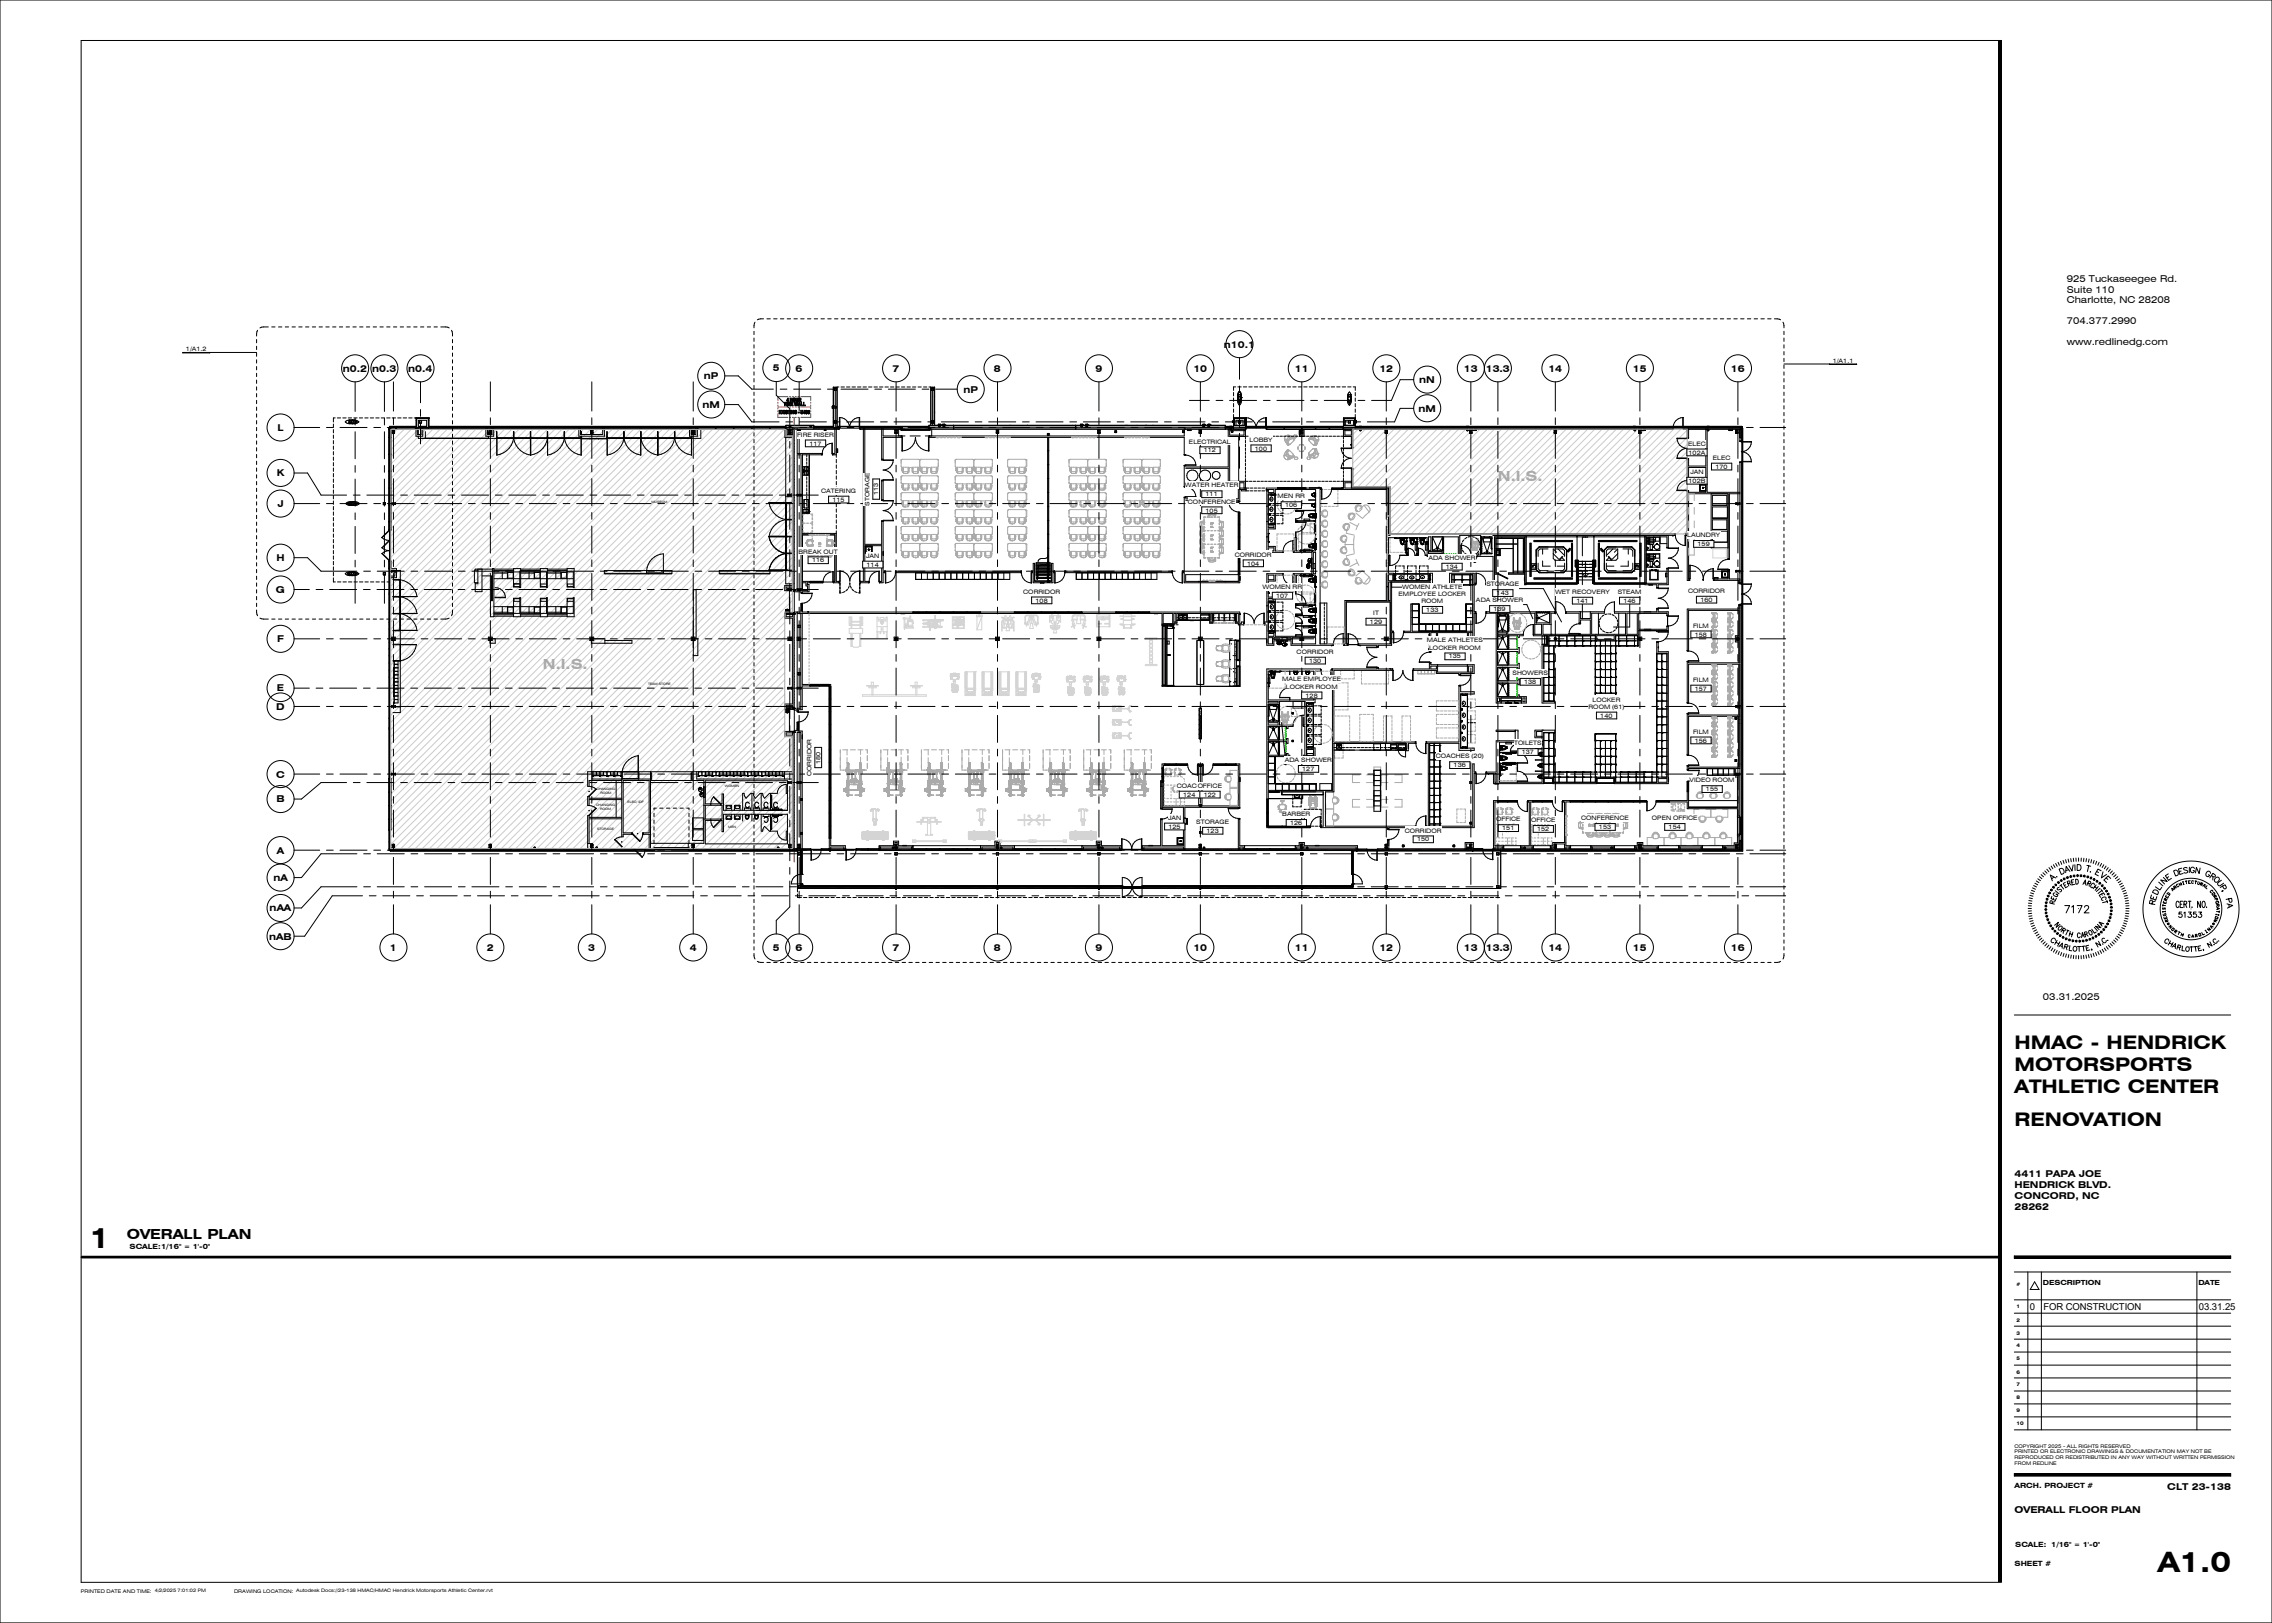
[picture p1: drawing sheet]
<svg xmlns="http://www.w3.org/2000/svg" width="1067mm" height="762mm" viewBox="0 0 1067 762" stroke-linecap="round" stroke-linejoin="round" font-family="sans-serif">
<defs><g id="words">
<g font-size="13.2">
<text x="42" y="586">1</text>
<text x="1013" y="738">A1.0</text>
</g>
<g font-size="8.8">
<text x="946" y="492">HMAC - HENDRICK</text>
<text x="946" y="503">MOTORSPORTS</text>
<text x="946" y="513">ATHLETIC CENTER</text>
<text x="946" y="529">RENOVATION</text>
</g>
<g font-size="6.5" fill="#aaa">
<text x="703" y="226">N.I.S.</text>
<text x="255" y="314">N.I.S.</text>
</g>
<text font-size="6.5" x="60" y="582">OVERALL PLAN</text>
<g font-size="4.5">
<text x="953" y="615">0</text>
<text x="959" y="615">FOR CONSTRUCTION</text>
<text x="1032" y="615">03.31.25</text>
</g>
<g font-size="4.4">
<text x="970" y="133">925 Tuckaseegee Rd.</text>
<text x="970" y="137">Suite 110</text>
<text x="970" y="142">Charlotte, NC 28208</text>
<text x="970" y="152">704.377.2990</text>
<text x="970" y="162">www.redlinedg.com</text>
<text x="575" y="163">n10.1</text>
<text x="161" y="174">n0.2 n0.3</text>
<text x="192" y="174">n0.4</text>
<text x="330" y="178">nP</text>
<text x="363" y="174">5</text>
<text x="374" y="174">6</text>
<text x="419" y="174">7</text>
<text x="467" y="174">8</text>
<text x="514" y="174">9</text>
<text x="560" y="174">10</text>
<text x="608" y="174">11</text>
<text x="648" y="174">12</text>
<text x="666" y="180">nN</text>
<text x="687" y="174">13</text>
<text x="698" y="174">13.3</text>
<text x="727" y="174">14</text>
<text x="767" y="174">15</text>
<text x="813" y="174">16</text>
<text x="452" y="184">nP</text>
<text x="330" y="192">nM</text>
<text x="666" y="193">nM</text>
<text x="130" y="202">L</text>
<text x="130" y="224">K</text>
<text x="130" y="238">J</text>
<text x="130" y="263">H</text>
<text x="130" y="278">G</text>
<text x="130" y="302">F</text>
<text x="130" y="325">E</text>
<text x="130" y="333">D</text>
<text x="130" y="365">C</text>
<text x="130" y="377">B</text>
<text x="130" y="401">A</text>
<text x="128" y="414">nA</text>
<text x="127" y="428">nAA</text>
<text x="126" y="441">nAB</text>
<text x="183" y="446">1</text>
<text x="229" y="446">2</text>
<text x="276" y="446">3</text>
<text x="324" y="446">4</text>
<text x="363" y="446">5</text>
<text x="374" y="446">6</text>
<text x="419" y="446">7</text>
<text x="467" y="446">8</text>
<text x="514" y="446">9</text>
<text x="560" y="446">10</text>
<text x="608" y="446">11</text>
<text x="648" y="446">12</text>
<text x="687" y="446">13</text>
<text x="698" y="446">13.3</text>
<text x="727" y="446">14</text>
<text x="767" y="446">15</text>
<text x="813" y="446">16</text>
<text x="959" y="469">03.31.2025</text>
<text x="946" y="552">4411 PAPA JOE</text>
<text x="946" y="558">HENDRICK BLVD.</text>
<text x="946" y="563">CONCORD, NC</text>
<text x="946" y="568">28262</text>
<text x="1018" y="700">CLT 23-138</text>
<text x="946" y="710">OVERALL FLOOR PLAN</text>
</g>
<g font-size="3.4">
<text x="61" y="586">SCALE:1/16&quot; = 1'-0&quot;</text>
<text x="946" y="699">ARCH. PROJECT #</text>
<text x="946" y="726">SCALE: 1/16&quot; = 1'-0&quot;</text>
<text x="946" y="735">SHEET #</text>
</g>
<g font-size="3.3">
<text x="959" y="603">DESCRIPTION</text>
<text x="1032" y="603">DATE</text>
</g>
<g font-size="2.9">
<text x="87" y="165">1/A1.2</text>
<text x="861" y="170">1/A1.1</text>
<text x="374" y="205">FIRE RISER</text>
<text x="380" y="209">117</text>
<text x="558" y="208">ELECTRICAL</text>
<text x="587" y="207">LOBBY</text>
<text x="793" y="209">ELEC</text>
<text x="565" y="212">112</text>
<text x="589" y="212">100</text>
<text x="793" y="213">102A</text>
<text x="804" y="216">ELEC</text>
<text x="805" y="220">170</text>
<text x="794" y="223">JAN</text>
<text x="386" y="231">CATERING</text>
<text x="412" y="233" transform="rotate(-90 412 233)">113</text>
<text x="556" y="229">WATER HEATER</text>
<text x="566" y="233">111</text>
<text x="391" y="236">115</text>
<text x="408" y="237" transform="rotate(-90 408 237)">STORAGE</text>
<text x="558" y="236">CONFERENCE</text>
<text x="600" y="234">MEN RR</text>
<text x="603" y="238">106</text>
<text x="566" y="241">105</text>
<text x="792" y="252">LAUNDRY</text>
<text x="797" y="256">159</text>
<text x="375" y="260">BREAK OUT</text>
<text x="407" y="262">JAN</text>
<text x="580" y="261">CORRIDOR</text>
<text x="381" y="264">116</text>
<text x="407" y="266">114</text>
<text x="586" y="266">104</text>
<text x="679" y="267">134</text>
<text x="698" y="275">STORAGE</text>
<text x="480" y="279">CORRIDOR</text>
<text x="593" y="277">WOMEN RR</text>
<text x="599" y="281">107</text>
<text x="703" y="279">143</text>
<text x="730" y="279">WET RECOVERY</text>
<text x="760" y="279">STEAM</text>
<text x="793" y="278">CORRIDOR</text>
<text x="486" y="283">108</text>
<text x="670" y="287">133</text>
<text x="701" y="287">139</text>
<text x="740" y="283">141</text>
<text x="762" y="283">146</text>
<text x="798" y="283">160</text>
<text x="643" y="293">129</text>
<text x="645" y="289">IT</text>
<text x="795" y="295">FILM</text>
<text x="796" y="299">158</text>
<text x="615" y="311">130</text>
<text x="680" y="309">135</text>
<text x="710" y="317">SHOWERS</text>
<text x="716" y="321">138</text>
<text x="795" y="320">FILM</text>
<text x="613" y="328">128</text>
<text x="796" y="324">157</text>
<text x="751" y="337">140</text>
<text x="795" y="344">FILM</text>
<text x="711" y="350">TOILETS</text>
<text x="796" y="349">156</text>
<text x="385" y="359" transform="rotate(-90 385 359)">180</text>
<text x="674" y="356">COACHES (20)</text>
<text x="715" y="354">137</text>
<text x="381" y="364" transform="rotate(-90 381 364)">CORRIDOR</text>
<text x="611" y="362">127</text>
<text x="683" y="360">136</text>
<text x="553" y="370">COACH</text>
<text x="562" y="370">OFFICE</text>
<text x="793" y="367">VIDEO ROOM</text>
<text x="801" y="372">155</text>
<text x="556" y="374">124</text>
<text x="565" y="374">122</text>
<text x="602" y="383">BARBER</text>
<text x="548" y="385">JAN</text>
<text x="549" y="389">125</text>
<text x="562" y="387">STORAGE</text>
<text x="606" y="387">126</text>
<text x="705" y="390">151</text>
<text x="719" y="386">OFFICE</text>
<text x="742" y="385">CONFERENCE</text>
<text x="751" y="389">153</text>
<text x="776" y="385">OPEN OFFICE</text>
<text x="784" y="389">154</text>
<text x="567" y="391">123</text>
<text x="660" y="391">CORRIDOR</text>
<text x="665" y="395">150</text>
<text x="722" y="390">152</text>
</g>
<g font-size="2.8">
<text x="793" y="227">102B</text>
<text x="671" y="263">ADA SHOWER</text>
<text x="657" y="280">EMPLOYEE LOCKER</text>
<text x="658" y="276">WOMEN ATHLETE</text>
<text x="667" y="283">ROOM</text>
<text x="693" y="283">ADA SHOWER</text>
<text x="670" y="302">MALE ATHLETES</text>
<text x="671" y="305">LOCKER ROOM</text>
<text x="609" y="307">CORRIDOR</text>
<text x="602" y="320">MALE EMPLOYEE</text>
<text x="604" y="323">LOCKER ROOM</text>
<text x="748" y="329">LOCKER</text>
<text x="746" y="333">ROOM (61)</text>
<text x="603" y="358">ADA SHOWER</text>
<text x="703" y="386">OFFICE</text>
</g>
<g font-size="2.3">
<text x="947" y="604">#</text>
<text x="947" y="614">1</text>
<text x="947" y="620">2</text>
<text x="947" y="627">3</text>
<text x="947" y="633">4</text>
<text x="947" y="639">5</text>
<text x="947" y="645">6</text>
<text x="947" y="651">7</text>
<text x="947" y="657">8</text>
<text x="947" y="663">9</text>
<text x="947" y="669">10</text>
<text x="946" y="680">COPYRIGHT 2025 - ALL RIGHTS RESERVED</text>
<text x="946" y="682">PRINTED OR ELECTRONIC DRAWINGS &amp; DOCUMENTATION MAY NOT BE</text>
<text x="946" y="685">REPRODUCED OR REDISTRIBUTED IN ANY WAY WITHOUT WRITTEN PERMISSION</text>
<text x="946" y="688">FROM REDLINE</text>
<text x="38" y="748">PRINTED DATE AND TIME:</text>
<text x="110" y="748">DRAWING LOCATION: Autodesk Docs://23-138 HMAC/HMAC Hendrick Motorsports Athletic Center.rvt</text>
</g>
<text font-size="2.2" x="73" y="748">4/2/2025 7:01:02 PM</text>
<g font-size="1.5">
<text x="306" y="236">MUSEUM</text>
<text x="304" y="322">TEAM STORE</text>
<text x="280" y="371">CHANGING</text>
<text x="340" y="370">WOMEN</text>
<text x="282" y="373">ROOM</text>
<text x="295" y="377">ELEC/ IDF</text>
<text x="280" y="378">CHANGING</text>
<text x="282" y="380">ROOM</text>
<text x="280" y="390">STORAGE</text>
<text x="342" y="389">MEN</text>
</g>
</g></defs>
<path d="M545 367h1v2h-1z" fill="#787878"/>
<g fill="#fff">
<path d="M545 367h1z"/>
<path d="M546 361v6z"/>
<path d="M546 361v4z"/>
<path d="M502 216h9v3h-9z"/>
<path d="M503 221h3v1h-3z"/>
<path d="M503 220h3v1h-3z"/>
<path d="M503 219h3v3h-3z"/>
<path d="M507 221h3v1h-3z"/>
<path d="M507 220h3v1h-3z"/>
<path d="M507 219h3v3h-3z"/>
<path d="M511 216h8v3h-8z"/>
<path d="M511 221h3v1h-3z"/>
<path d="M511 220h3v1h-3z"/>
<path d="M512 219h2v3h-2z"/>
<path d="M516 221h3v1h-3z"/>
<path d="M516 220h3v1h-3z"/>
<path d="M516 219h3v3h-3z"/>
<path d="M502 223h9v4h-9z"/>
<path d="M503 229h3v1h-3z"/>
<path d="M503 228h3v1h-3z"/>
<path d="M503 227h3v3h-3z"/>
<path d="M507 229h3v1h-3z"/>
<path d="M507 228h3v1h-3z"/>
<path d="M507 227h3v3h-3z"/>
<path d="M511 223h8v4h-8z"/>
<path d="M511 229h3v1h-3z"/>
<path d="M511 228h3v1h-3z"/>
<path d="M512 227h2v3h-2z"/>
<path d="M516 229h3v1h-3z"/>
<path d="M516 228h3v1h-3z"/>
<path d="M516 227h3v3h-3z"/>
<path d="M502 231h9v4h-9z"/>
<path d="M503 237h3h-3z"/>
<path d="M503 236h3v1h-3z"/>
<path d="M503 235h3v3h-3z"/>
<path d="M507 237h3h-3z"/>
<path d="M507 236h3v1h-3z"/>
<path d="M507 235h3v3h-3z"/>
<path d="M511 231h8v4h-8z"/>
<path d="M511 237h3h-3z"/>
<path d="M511 236h3v1h-3z"/>
<path d="M512 235h2v3h-2z"/>
<path d="M516 237h3h-3z"/>
<path d="M516 236h3v1h-3z"/>
<path d="M516 235h3v3h-3z"/>
<path d="M502 239h9v4h-9z"/>
<path d="M503 245h3h-3z"/>
<path d="M503 244h3v1h-3z"/>
<path d="M503 243h3v3h-3z"/>
<path d="M507 245h3h-3z"/>
<path d="M507 244h3v1h-3z"/>
<path d="M507 243h3v3h-3z"/>
<path d="M511 239h8v4h-8z"/>
<path d="M511 245h3h-3z"/>
<path d="M511 244h3v1h-3z"/>
<path d="M512 243h2v3h-2z"/>
<path d="M516 245h3h-3z"/>
<path d="M516 244h3v1h-3z"/>
<path d="M516 243h3v3h-3z"/>
<path d="M502 247h9v4h-9z"/>
<path d="M503 253h3h-3z"/>
<path d="M503 252h3v1h-3z"/>
<path d="M503 251h3v3h-3z"/>
<path d="M507 253h3h-3z"/>
<path d="M507 252h3v1h-3z"/>
<path d="M507 251h3v3h-3z"/>
<path d="M511 247h8v4h-8z"/>
<path d="M511 253h3h-3z"/>
<path d="M511 252h3v1h-3z"/>
<path d="M512 251h2v3h-2z"/>
<path d="M516 253h3h-3z"/>
<path d="M516 252h3v1h-3z"/>
<path d="M516 251h3v3h-3z"/>
<path d="M502 255h9v4h-9z"/>
<path d="M503 261h3h-3z"/>
<path d="M503 260h3v1h-3z"/>
<path d="M503 259h3v3h-3z"/>
<path d="M507 261h3h-3z"/>
<path d="M507 260h3v1h-3z"/>
<path d="M507 259h3v3h-3z"/>
<path d="M511 255h8v4h-8z"/>
<path d="M511 261h3h-3z"/>
<path d="M511 260h3v1h-3z"/>
<path d="M512 259h2v3h-2z"/>
<path d="M516 261h3h-3z"/>
<path d="M516 260h3v1h-3z"/>
<path d="M516 259h3v3h-3z"/>
<path d="M527 216h9v3h-9z"/>
<path d="M528 221h3v1h-3z"/>
<path d="M528 220h3v1h-3z"/>
<path d="M528 219h3v3h-3z"/>
<path d="M533 221h2v1h-2z"/>
<path d="M533 220h3v1h-3z"/>
<path d="M533 219h2v3h-2z"/>
<path d="M536 216h9v3h-9z"/>
<path d="M537 221h3v1h-3z"/>
<path d="M537 220h3v1h-3z"/>
<path d="M537 219h3v3h-3z"/>
<path d="M541 221h3v1h-3z"/>
<path d="M541 220h3v1h-3z"/>
<path d="M541 219h3v3h-3z"/>
<path d="M527 223h9v4h-9z"/>
<path d="M528 229h3v1h-3z"/>
<path d="M528 228h3v1h-3z"/>
<path d="M528 227h3v3h-3z"/>
<path d="M533 229h2v1h-2z"/>
<path d="M533 228h3v1h-3z"/>
<path d="M533 227h2v3h-2z"/>
<path d="M536 223h9v4h-9z"/>
<path d="M537 229h3v1h-3z"/>
<path d="M537 228h3v1h-3z"/>
<path d="M537 227h3v3h-3z"/>
<path d="M541 229h3v1h-3z"/>
<path d="M541 228h3v1h-3z"/>
<path d="M541 227h3v3h-3z"/>
<path d="M527 231h9v4h-9z"/>
<path d="M528 237h3h-3z"/>
<path d="M528 236h3v1h-3z"/>
<path d="M528 235h3v3h-3z"/>
<path d="M533 237h2h-2z"/>
<path d="M533 236h3v1h-3z"/>
<path d="M533 235h2v3h-2z"/>
<path d="M536 231h9v4h-9z"/>
<path d="M537 237h3h-3z"/>
<path d="M537 236h3v1h-3z"/>
<path d="M537 235h3v3h-3z"/>
<path d="M541 237h3h-3z"/>
<path d="M541 236h3v1h-3z"/>
<path d="M541 235h3v3h-3z"/>
<path d="M527 239h9v4h-9z"/>
<path d="M528 245h3h-3z"/>
<path d="M528 244h3v1h-3z"/>
<path d="M528 243h3v3h-3z"/>
<path d="M533 245h2h-2z"/>
<path d="M533 244h3v1h-3z"/>
<path d="M533 243h2v3h-2z"/>
<path d="M536 239h9v4h-9z"/>
<path d="M537 245h3h-3z"/>
<path d="M537 244h3v1h-3z"/>
<path d="M537 243h3v3h-3z"/>
<path d="M541 245h3h-3z"/>
<path d="M541 244h3v1h-3z"/>
<path d="M541 243h3v3h-3z"/>
<path d="M527 247h9v4h-9z"/>
<path d="M528 253h3h-3z"/>
<path d="M528 252h3v1h-3z"/>
<path d="M528 251h3v3h-3z"/>
<path d="M533 253h2h-2z"/>
<path d="M533 252h3v1h-3z"/>
<path d="M533 251h2v3h-2z"/>
<path d="M536 247h9v4h-9z"/>
<path d="M537 253h3h-3z"/>
<path d="M537 252h3v1h-3z"/>
<path d="M537 251h3v3h-3z"/>
<path d="M541 253h3h-3z"/>
<path d="M541 252h3v1h-3z"/>
<path d="M541 251h3v3h-3z"/>
<path d="M449 216h8v3h-8z"/>
<path d="M449 221h3v1h-3z"/>
<path d="M449 220h3v1h-3z"/>
<path d="M449 219h3v3h-3z"/>
<path d="M454 221h3v1h-3z"/>
<path d="M454 220h3v1h-3z"/>
<path d="M454 219h3v3h-3z"/>
<path d="M457 216h9v3h-9z"/>
<path d="M458 221h3v1h-3z"/>
<path d="M458 220h3v1h-3z"/>
<path d="M458 219h3v3h-3z"/>
<path d="M462 221h3v1h-3z"/>
<path d="M462 220h3v1h-3z"/>
<path d="M463 219h2v3h-2z"/>
<path d="M449 223h8v4h-8z"/>
<path d="M449 229h3v1h-3z"/>
<path d="M449 228h3v1h-3z"/>
<path d="M449 227h3v3h-3z"/>
<path d="M454 229h3v1h-3z"/>
<path d="M454 228h3v1h-3z"/>
<path d="M454 227h3v3h-3z"/>
<path d="M457 223h9v4h-9z"/>
<path d="M458 229h3v1h-3z"/>
<path d="M458 228h3v1h-3z"/>
<path d="M458 227h3v3h-3z"/>
<path d="M462 229h3v1h-3z"/>
<path d="M462 228h3v1h-3z"/>
<path d="M463 227h2v3h-2z"/>
<path d="M449 231h8v4h-8z"/>
<path d="M449 237h3h-3z"/>
<path d="M449 236h3v1h-3z"/>
<path d="M449 235h3v3h-3z"/>
<path d="M454 237h3h-3z"/>
<path d="M454 236h3v1h-3z"/>
<path d="M454 235h3v3h-3z"/>
<path d="M457 231h9v4h-9z"/>
<path d="M458 237h3h-3z"/>
<path d="M458 236h3v1h-3z"/>
<path d="M458 235h3v3h-3z"/>
<path d="M462 237h3h-3z"/>
<path d="M462 236h3v1h-3z"/>
<path d="M463 235h2v3h-2z"/>
<path d="M449 239h8v4h-8z"/>
<path d="M449 245h3h-3z"/>
<path d="M449 244h3v1h-3z"/>
<path d="M449 243h3v3h-3z"/>
<path d="M454 245h3h-3z"/>
<path d="M454 244h3v1h-3z"/>
<path d="M454 243h3v3h-3z"/>
<path d="M457 239h9v4h-9z"/>
<path d="M458 245h3h-3z"/>
<path d="M458 244h3v1h-3z"/>
<path d="M458 243h3v3h-3z"/>
<path d="M462 245h3h-3z"/>
<path d="M462 244h3v1h-3z"/>
<path d="M463 243h2v3h-2z"/>
<path d="M449 247h8v4h-8z"/>
<path d="M449 253h3h-3z"/>
<path d="M449 252h3v1h-3z"/>
<path d="M449 251h3v3h-3z"/>
<path d="M454 253h3h-3z"/>
<path d="M454 252h3v1h-3z"/>
<path d="M454 251h3v3h-3z"/>
<path d="M457 247h9v4h-9z"/>
<path d="M458 253h3h-3z"/>
<path d="M458 252h3v1h-3z"/>
<path d="M458 251h3v3h-3z"/>
<path d="M462 253h3h-3z"/>
<path d="M462 252h3v1h-3z"/>
<path d="M463 251h2v3h-2z"/>
<path d="M449 255h8v4h-8z"/>
<path d="M449 261h3h-3z"/>
<path d="M449 260h3v1h-3z"/>
<path d="M449 259h3v3h-3z"/>
<path d="M454 261h3h-3z"/>
<path d="M454 260h3v1h-3z"/>
<path d="M454 259h3v3h-3z"/>
<path d="M457 255h9v4h-9z"/>
<path d="M458 261h3h-3z"/>
<path d="M458 260h3v1h-3z"/>
<path d="M458 259h3v3h-3z"/>
<path d="M462 261h3h-3z"/>
<path d="M462 260h3v1h-3z"/>
<path d="M463 259h2v3h-2z"/>
<path d="M423 216h9v3h-9z"/>
<path d="M424 221h3v1h-3z"/>
<path d="M424 220h3v1h-3z"/>
<path d="M424 219h3v3h-3z"/>
<path d="M428 221h3v1h-3z"/>
<path d="M428 220h3v1h-3z"/>
<path d="M428 219h3v3h-3z"/>
<path d="M432 216h9v3h-9z"/>
<path d="M433 221h2v1h-2z"/>
<path d="M432 220h4v1h-4z"/>
<path d="M433 219h2v3h-2z"/>
<path d="M437 221h3v1h-3z"/>
<path d="M437 220h3v1h-3z"/>
<path d="M437 219h3v3h-3z"/>
<path d="M423 223h9v4h-9z"/>
<path d="M424 229h3v1h-3z"/>
<path d="M424 228h3v1h-3z"/>
<path d="M424 227h3v3h-3z"/>
<path d="M428 229h3v1h-3z"/>
<path d="M428 228h3v1h-3z"/>
<path d="M428 227h3v3h-3z"/>
<path d="M432 223h9v4h-9z"/>
<path d="M433 229h2v1h-2z"/>
<path d="M432 228h4v1h-4z"/>
<path d="M433 227h2v3h-2z"/>
<path d="M437 229h3v1h-3z"/>
<path d="M437 228h3v1h-3z"/>
<path d="M437 227h3v3h-3z"/>
<path d="M423 231h9v4h-9z"/>
<path d="M424 237h3h-3z"/>
<path d="M424 236h3v1h-3z"/>
<path d="M424 235h3v3h-3z"/>
<path d="M428 237h3h-3z"/>
<path d="M428 236h3v1h-3z"/>
<path d="M428 235h3v3h-3z"/>
<path d="M432 231h9v4h-9z"/>
<path d="M433 237h2h-2z"/>
<path d="M432 236h4v1h-4z"/>
<path d="M433 235h2v3h-2z"/>
<path d="M437 237h3h-3z"/>
<path d="M437 236h3v1h-3z"/>
<path d="M437 235h3v3h-3z"/>
<path d="M423 239h9v4h-9z"/>
<path d="M424 245h3h-3z"/>
<path d="M424 244h3v1h-3z"/>
<path d="M424 243h3v3h-3z"/>
<path d="M428 245h3h-3z"/>
<path d="M428 244h3v1h-3z"/>
<path d="M428 243h3v3h-3z"/>
<path d="M432 239h9v4h-9z"/>
<path d="M433 245h2h-2z"/>
<path d="M432 244h4v1h-4z"/>
<path d="M433 243h2v3h-2z"/>
<path d="M437 245h3h-3z"/>
<path d="M437 244h3v1h-3z"/>
<path d="M437 243h3v3h-3z"/>
<path d="M423 247h9v4h-9z"/>
<path d="M424 253h3h-3z"/>
<path d="M424 252h3v1h-3z"/>
<path d="M424 251h3v3h-3z"/>
<path d="M428 253h3h-3z"/>
<path d="M428 252h3v1h-3z"/>
<path d="M428 251h3v3h-3z"/>
<path d="M432 247h9v4h-9z"/>
<path d="M433 253h2h-2z"/>
<path d="M432 252h4v1h-4z"/>
<path d="M433 251h2v3h-2z"/>
<path d="M437 253h3h-3z"/>
<path d="M437 252h3v1h-3z"/>
<path d="M437 251h3v3h-3z"/>
<path d="M423 255h9v4h-9z"/>
<path d="M424 261h3h-3z"/>
<path d="M424 260h3v1h-3z"/>
<path d="M424 259h3v3h-3z"/>
<path d="M428 261h3h-3z"/>
<path d="M428 260h3v1h-3z"/>
<path d="M428 259h3v3h-3z"/>
<path d="M432 255h9v4h-9z"/>
<path d="M433 261h2h-2z"/>
<path d="M432 260h4v1h-4z"/>
<path d="M433 259h2v3h-2z"/>
<path d="M437 261h3h-3z"/>
<path d="M437 260h3v1h-3z"/>
<path d="M437 259h3v3h-3z"/>
<path d="M473 216h9v3h-9z"/>
<path d="M474 221h3v1h-3z"/>
<path d="M474 220h3v1h-3z"/>
<path d="M474 219h3v3h-3z"/>
<path d="M478 221h3v1h-3z"/>
<path d="M478 220h3v1h-3z"/>
<path d="M478 219h3v3h-3z"/>
<path d="M473 223h9v4h-9z"/>
<path d="M474 229h3v1h-3z"/>
<path d="M474 228h3v1h-3z"/>
<path d="M474 227h3v3h-3z"/>
<path d="M478 229h3v1h-3z"/>
<path d="M478 228h3v1h-3z"/>
<path d="M478 227h3v3h-3z"/>
<path d="M473 231h9v4h-9z"/>
<path d="M474 237h3h-3z"/>
<path d="M474 236h3v1h-3z"/>
<path d="M474 235h3v3h-3z"/>
<path d="M478 237h3h-3z"/>
<path d="M478 236h3v1h-3z"/>
<path d="M478 235h3v3h-3z"/>
<path d="M473 239h9v4h-9z"/>
<path d="M474 245h3h-3z"/>
<path d="M474 244h3v1h-3z"/>
<path d="M474 243h3v3h-3z"/>
<path d="M478 245h3h-3z"/>
<path d="M478 244h3v1h-3z"/>
<path d="M478 243h3v3h-3z"/>
<path d="M473 247h9v4h-9z"/>
<path d="M474 253h3h-3z"/>
<path d="M474 252h3v1h-3z"/>
<path d="M474 251h3v3h-3z"/>
<path d="M478 253h3h-3z"/>
<path d="M478 252h3v1h-3z"/>
<path d="M478 251h3v3h-3z"/>
<path d="M473 255h9v4h-9z"/>
<path d="M474 261h3h-3z"/>
<path d="M474 260h3v1h-3z"/>
<path d="M474 259h3v3h-3z"/>
<path d="M478 261h3h-3z"/>
<path d="M478 260h3v1h-3z"/>
<path d="M478 259h3v3h-3z"/>
<path d="M440 205h11z"/>
<path d="M463 205h11z"/>
<path d="M528 205h11z"/>
<path d="M511 205h3z"/>
<path d="M503 205h11z"/>
<path d="M608 283l5 1z"/>
<path d="M608 284h10z"/>
<path d="M608 276v3z"/>
<path d="M596 257h2h-2z"/>
<path d="M598 257h1v2h-1z"/>
<path d="M596 272h2v1h-2z"/>
<path d="M598 270h1v3h-1z"/>
<path d="M546 365v2z"/>
<path d="M653 261v5z"/>
<path d="M657 261h3z"/>
<path d="M713 367h4z"/>
<path d="M712 367h1z"/>
<path d="M712 358l1 4z"/>
<path d="M711 343h1v5h-1z"/>
<path d="M704 358l8 1z"/>
<path d="M704 353h8z"/>
<path d="M713 358h4z"/>
<path d="M709 353h3z"/>
<path d="M712 353h1z"/>
<path d="M712 348l1 1z"/>
<path d="M721 346h3h-3z"/>
<path d="M722 353h2v2h-2z"/>
<path d="M723 353l1 2z"/>
<path d="M723 353h1z"/>
<path d="M722 348h2v2h-2z"/>
<path d="M723 348l1 2z"/>
<path d="M722 364h2v2h-2z"/>
<path d="M723 364l1 2z"/>
<path d="M548 288h34v34h-34z"/>
<path d="M632 283h21v20h-21z"/>
<path d="M380 251h9z"/>
<path d="M563 390h1v1h-1z"/>
<path d="M562 301h3v20h-3z"/>
<path d="M370 232h2v1h-2z"/>
<path d="M180 269h1v1h-1z"/>
<path d="M180 236h1v1h-1z"/>
<path d="M197 198h1v1h-1z"/>
<path d="M581 198h2v1h-2z"/>
<path d="M375 416h1v1h-1z"/>
<path d="M420 416h1v1h-1z"/>
<path d="M468 416h1v1h-1z"/>
<path d="M515 416h2v1h-2z"/>
<path d="M563 416h1v1h-1z"/>
<path d="M611 416h1v1h-1z"/>
<path d="M650 416h1v1h-1z"/>
<path d="M703 416h1v1h-1z"/>
<path d="M375 400h1v1h-1z"/>
<path d="M420 400h1v1h-1z"/>
<path d="M468 400h1v1h-1z"/>
<path d="M515 400h2v1h-2z"/>
<path d="M563 400h1v1h-1z"/>
<path d="M611 400h1v1h-1z"/>
<path d="M650 400h1v1h-1z"/>
<path d="M703 400h1v1h-1z"/>
<path d="M633 198h1v1h-1z"/>
<path d="M392 198h1v1h-1z"/>
<path d="M437 198h1v1h-1z"/>
<path d="M392 182h1v1h-1z"/>
<path d="M437 182h1v1h-1z"/>
<path d="M620 283h3v19h-3z"/>
<path d="M557 270h24v3h-24z"/>
<path d="M377 214h3v27h-3z"/>
<path d="M492 203h1v1h-1z"/>
<path d="M524 202v1z"/>
<path d="M555 202h1v1h-1z"/>
<path d="M492 273h1h-1z"/>
<path d="M376 391h1v1h-1z"/>
<path d="M376 375h1v1h-1z"/>
<path d="M430 269h44v3h-44z"/>
<path d="M563 378h1v1h-1z"/>
<path d="M563 359h1v1h-1z"/>
<path d="M505 269h38v3h-38z"/>
<path d="M658 397h1v1h-1z"/>
<path d="M682 397h1v1h-1z"/>
<path d="M690 386h1v1h-1z"/>
<path d="M690 367h1v1h-1z"/>
<path d="M815 357h1h-1z"/>
<path d="M487 269v3z"/>
<path d="M815 337h1v1h-1z"/>
<path d="M570 288v3z"/>
<path d="M580 288v3z"/>
<path d="M614 330h2z"/>
<path d="M614 351h2z"/>
<path d="M614 345v1z"/>
<path d="M613 345l1 1z"/>
<path d="M614 340v1z"/>
<path d="M613 340l1 1z"/>
<path d="M613 336h1z"/>
<path d="M748 251h24v23h-24z"/>
<path d="M740 252h8v12h-8z"/>
<path d="M717 251h23v23h-23z"/>
<path d="M740 271h8v1h-8z"/>
<path d="M740 269h8v2h-8z"/>
<path d="M740 268h8v1h-8z"/>
<path d="M740 266h8v2h-8z"/>
<path d="M740 265h8v1h-8z"/>
<path d="M740 264h8v1h-8z"/>
<path d="M655 270v2z"/>
<path d="M654 270l1 2z"/>
<path d="M671 270v2z"/>
<path d="M671 270l1 2z"/>
<path d="M665 272h1z"/>
<path d="M665 273h1z"/>
<path d="M660 272h1z"/>
<path d="M660 273h1z"/>
<path d="M758 298h11h-11z"/>
<path d="M758 298h1v3h-1z"/>
<path d="M749 300h9v1h-9z"/>
<path d="M749 298h1v2h-1z"/>
<path d="M597 232h2z"/>
<path d="M597 246h1z"/>
<path d="M596 241v1z"/>
<path d="M596 236v1z"/>
<path d="M596 283h2z"/>
<path d="M596 282l2 1z"/>
<path d="M596 296l2 1z"/>
<path d="M596 297h2z"/>
<path d="M596 287v1z"/>
<path d="M783 289h5z"/>
<path d="M783 289v5z"/>
<path d="M778 275h1v12h-1z"/>
<path d="M779 276h4z"/>
<path d="M779 285l4 1z"/>
<path d="M778 276h1v10h-1z"/>
<path d="M749 325h10v4h-10z"/>
<path d="M747 365h2v2h-2z"/>
<path d="M747 363h2z"/>
<path d="M747 363h2v2h-2z"/>
<path d="M730 365h2v2h-2z"/>
<path d="M730 363h2z"/>
<path d="M730 363h2v2h-2z"/>
<path d="M727 298h5v3h-5z"/>
<path d="M727 301h5v2h-5z"/>
<path d="M727 298v2z"/>
<path d="M728 298h21h-21z"/>
<path d="M725 303h2h-2z"/>
<path d="M749 345h10v3h-10z"/>
<path d="M749 318h2z"/>
<path d="M749 314h2v4h-2z"/>
<path d="M751 314h3v4h-3z"/>
<path d="M756 314h3v4h-3z"/>
<path d="M754 314h2v4h-2z"/>
<path d="M596 251v3z"/>
<path d="M615 270h1v1h-1z"/>
<path d="M615 284l1 1z"/>
<path d="M615 284v1z"/>
<path d="M615 289h1v1h-1z"/>
<path d="M615 294h1z"/>
<path d="M596 275v3z"/>
<path d="M769 295h14v1h-14z"/>
<path d="M737 297l4 1z"/>
<path d="M741 293h1v5h-1z"/>
<path d="M763 288h1v10h-1z"/>
<path d="M758 283v4z"/>
<path d="M750 298h8h-8z"/>
<path d="M654 269h17v4h-17z"/>
<path d="M613 330h4v21h-4z"/>
<path d="M596 232h3v14h-3z"/>
<path d="M596 282h3v15h-3z"/>
<path d="M730 282l1 5z"/>
<path d="M730 287h5v1h-5z"/>
<path d="M613 352h4v2h-4z"/>
<path d="M599 368h3v3h-3z"/>
<path d="M602 368h3v3h-3z"/>
<path d="M605 368h3v3h-3z"/>
<path d="M608 368h4v3h-4z"/>
<path d="M612 368h3v3h-3z"/>
<path d="M615 368h3v3h-3z"/>
<path d="M596 355h3v3h-3z"/>
<path d="M596 358h3v4h-3z"/>
<path d="M596 362h3v3h-3z"/>
<path d="M596 365h3v3h-3z"/>
<path d="M666 293h3v3h-3z"/>
<path d="M669 293h4v3h-4z"/>
<path d="M673 293h3v3h-3z"/>
<path d="M676 293h3v3h-3z"/>
<path d="M679 293h3v3h-3z"/>
<path d="M682 293h3v3h-3z"/>
<path d="M655 253h5z"/>
<path d="M660 254v5z"/>
<path d="M665 254v1z"/>
<path d="M670 254v1z"/>
<path d="M727 300v3z"/>
<path d="M717 274h23z"/>
<path d="M740 263v11z"/>
<path d="M748 272v2z"/>
<path d="M748 264v8z"/>
<path d="M748 263h1z"/>
<path d="M749 263v3z"/>
<path d="M748 263v1z"/>
<path d="M749 274h23z"/>
<path d="M749 263v11z"/>
<path d="M721 292h7v1h-7z"/>
<path d="M724 293v5z"/>
<path d="M375 316h1v1h-1z"/>
<path d="M375 294h1v1h-1z"/>
<path d="M423 201h1v1h-1z"/>
<path d="M436 201h1v1h-1z"/>
<path d="M817 274h1z"/>
<path d="M817 284h1z"/>
<path d="M372 277h1h-1z"/>
<path d="M372 288h1h-1z"/>
<path d="M372 332h1v1h-1z"/>
<path d="M372 343h1v1h-1z"/>
<path d="M740 274h1z"/>
<path d="M741 272v2z"/>
<path d="M741 264v8z"/>
<path d="M740 263h1z"/>
<path d="M740 263v3z"/>
<path d="M741 263v1z"/>
<path d="M725 363h2v2h-2z"/>
<path d="M727 363h3v2h-3z"/>
<path d="M751 363h3v2h-3z"/>
<path d="M749 363h2v2h-2z"/>
<path d="M754 363h2v2h-2z"/>
<path d="M756 363h3v2h-3z"/>
<path d="M780 363h3v2h-3z"/>
<path d="M778 363v2z"/>
<path d="M778 363h2v2h-2z"/>
<path d="M749 325h2z"/>
<path d="M749 322h2v3h-2z"/>
<path d="M751 322h3v3h-3z"/>
<path d="M756 322h3v3h-3z"/>
<path d="M754 322h2v3h-2z"/>
<path d="M759 365h2v2h-2z"/>
<path d="M759 363h2z"/>
<path d="M759 363h2v2h-2z"/>
<path d="M776 365h2v2h-2z"/>
<path d="M776 363h2z"/>
<path d="M776 363h2v2h-2z"/>
<path d="M747 298h2v3h-2z"/>
<path d="M747 301h2v2h-2z"/>
<path d="M751 301h3v2h-3z"/>
<path d="M749 301h2v2h-2z"/>
<path d="M754 301h2v2h-2z"/>
<path d="M756 301h3v2h-3z"/>
<path d="M759 298h1v3h-1z"/>
<path d="M759 303h1z"/>
<path d="M759 301h1v2h-1z"/>
<path d="M783 257l5 1z"/>
<path d="M783 267h5z"/>
<path d="M783 257v10z"/>
<path d="M790 196v5z"/>
<path d="M785 201h6h-6z"/>
<path d="M240 399h134z"/>
<path d="M240 399h134h-134z"/>
<path d="M705 399h112z"/>
<path d="M705 399h112h-112z"/>
<path d="M799 399h10z"/>
<path d="M720 399h8z"/>
<path d="M758 399h10z"/>
<path d="M737 399h10z"/>
<path d="M779 399h9z"/>
<path d="M706 399h8z"/>
<path d="M508 398h1v1h-1z"/>
<path d="M476 398v1z"/>
<path d="M428 398h1v1h-1z"/>
<path d="M460 398h1v1h-1z"/>
<path d="M396 398h1v1h-1z"/>
<path d="M413 398v1z"/>
<path d="M536 398h1v1h-1z"/>
<path d="M526 398v1z"/>
<path d="M582 397h28v1h-28z"/>
<path d="M584 397h24v1h-24z"/>
<path d="M584 398v1z"/>
<path d="M608 398h1v1h-1z"/>
<path d="M612 397h25v1h-25z"/>
<path d="M651 389h1v10h-1z"/>
<path d="M637 397v2z"/>
<path d="M688 396h4h-4z"/>
<path d="M691 396h1v3h-1z"/>
<path d="M688 396h1v3h-1z"/>
<path d="M702 397h27v1h-27z"/>
<path d="M706 397h8v1h-8z"/>
<path d="M720 397h8v1h-8z"/>
<path d="M652 389l5 1z"/>
<path d="M651 389h1v5h-1z"/>
<path d="M735 397h34v1h-34z"/>
<path d="M737 397h10v1h-10z"/>
<path d="M758 397h10v1h-10z"/>
<path d="M771 397h43v1h-43z"/>
<path d="M779 397h9v1h-9z"/>
<path d="M799 397h10v1h-10z"/>
<path d="M714 398h1v1h-1z"/>
<path d="M728 398h1v1h-1z"/>
<path d="M747 398h1v1h-1z"/>
<path d="M768 398v1z"/>
<path d="M788 398h1v1h-1z"/>
<path d="M809 398h1v1h-1z"/>
<path d="M705 398h1v1h-1z"/>
<path d="M719 398h1v1h-1z"/>
<path d="M737 398v1z"/>
<path d="M757 398h1v1h-1z"/>
<path d="M778 398h1v1h-1z"/>
<path d="M799 398v1z"/>
<path d="M685 293h4v3h-4z"/>
<path d="M564 289h4v2h-4z"/>
<path d="M548 294h3v1h-3z"/>
<path d="M817 205h1v190h-1z"/>
<path d="M817 384v8z"/>
<path d="M818 283l4 1z"/>
<path d="M818 274h4z"/>
<path d="M817 274h1v10h-1z"/>
<path d="M817 395v4z"/>
<path d="M817 395l1 4z"/>
<path d="M686 326h3v25h-3z"/>
<path d="M686 338v1z"/>
<path d="M671 259h6v1h-6z"/>
<path d="M673 261h1z"/>
<path d="M674 261h1z"/>
<path d="M614 355h1z"/>
<path d="M707 330h1z"/>
<path d="M708 330h1z"/>
<path d="M705 328h9v1h-9z"/>
<path d="M687 351h1z"/>
<path d="M687 326h1z"/>
<path d="M816 336h1v24h-1z"/>
<path d="M816 312h1v24h-1z"/>
<path d="M816 272h1v39h-1z"/>
<path d="M671 350h2v3h-2z"/>
<path d="M673 350h3v3h-3z"/>
<path d="M671 353h2v4h-2z"/>
<path d="M673 353h3v4h-3z"/>
<path d="M671 357h2v3h-2z"/>
<path d="M673 357h3v3h-3z"/>
<path d="M671 360h2v3h-2z"/>
<path d="M673 360h3v3h-3z"/>
<path d="M671 363h2v4h-2z"/>
<path d="M673 363h3v4h-3z"/>
<path d="M671 367h2v3h-2z"/>
<path d="M673 367h3v3h-3z"/>
<path d="M671 370h2v3h-2z"/>
<path d="M673 370h3v3h-3z"/>
<path d="M671 373h2v4h-2z"/>
<path d="M673 373h3v4h-3z"/>
<path d="M671 377h2v3h-2z"/>
<path d="M673 377h3v3h-3z"/>
<path d="M671 380h2v3h-2z"/>
<path d="M673 380h3v3h-3z"/>
<path d="M671 383h2v4h-2z"/>
<path d="M673 383h3v4h-3z"/>
<path d="M671 349h2v1h-2z"/>
<path d="M673 350h3z"/>
<path d="M673 349h3v1h-3z"/>
<path d="M671 387h2v1h-2z"/>
<path d="M673 387h3v1h-3z"/>
<path d="M750 365h8v3h-8z"/>
<path d="M626 349h25v3h-25z"/>
<path d="M651 349h9v3h-9z"/>
<path d="M436 201l139 1z"/>
<path d="M436 200h139z"/>
<path d="M436 200h139v1h-139z"/>
<path d="M436 201h139h-139z"/>
<path d="M448 201l57 1z"/>
<path d="M448 200h57z"/>
<path d="M448 200h57v1h-57z"/>
<path d="M448 201h57h-57z"/>
<path d="M631 200h5z"/>
<path d="M631 201l5 1z"/>
<path d="M631 201h5h-5z"/>
<path d="M631 200h5v1h-5z"/>
<path d="M636 201l19 1z"/>
<path d="M636 201h19z"/>
<path d="M636 201h19h-19z"/>
<path d="M307 398h16z"/>
<path d="M298 399h4v3h-4z"/>
<path d="M298 398h5v1h-5z"/>
<path d="M377 239h3v1h-3z"/>
<path d="M817 340h1v19h-1z"/>
<path d="M817 333h1v5h-1z"/>
<path d="M817 269h1v5h-1z"/>
<path d="M377 235h3v4h-3z"/>
<path d="M687 272h3v3h-3z"/>
<path d="M687 270h3v2h-3z"/>
<path d="M690 270h2v2h-2z"/>
<path d="M690 275h2z"/>
<path d="M690 272h2v3h-2z"/>
<path d="M682 270h1v2h-1z"/>
<path d="M682 274l1 1z"/>
<path d="M682 272h1v3h-1z"/>
<path d="M653 351h3z"/>
<path d="M653 350h3v1h-3z"/>
<path d="M653 351h3h-3z"/>
<path d="M657 350h3v2h-3z"/>
<path d="M657 352h3z"/>
<path d="M579 197v2z"/>
<path d="M557 384v3z"/>
<path d="M556 387h2z"/>
<path d="M556 384h2z"/>
<path d="M557 384l1 3z"/>
<path d="M387 202h1h-1z"/>
<path d="M638 202h1h-1z"/>
<path d="M578 202h1v1h-1z"/>
<path d="M577 201h1z"/>
<path d="M638 201h1z"/>
<path d="M689 201h1z"/>
<path d="M801 201h2z"/>
<path d="M767 202h1h-1z"/>
<path d="M767 201h1z"/>
<path d="M510 200h1z"/>
<path d="M507 200h1z"/>
<path d="M441 200h1z"/>
<path d="M443 200h1z"/>
<path d="M567 200h1z"/>
<path d="M565 200h1z"/>
<path d="M756 398h1h-1z"/>
<path d="M715 398h1h-1z"/>
<path d="M689 398h1h-1z"/>
<path d="M613 398h1h-1z"/>
<path d="M565 398h1h-1z"/>
<path d="M517 398h1h-1z"/>
<path d="M419 398h1h-1z"/>
<path d="M624 201h7z"/>
<path d="M624 201h7v1h-7z"/>
<path d="M631 201v1z"/>
<path d="M585 201v1z"/>
<path d="M594 196l1 5z"/>
<path d="M585 196v5z"/>
<path d="M595 201v1z"/>
<path d="M595 201h8z"/>
<path d="M595 201h8v1h-8z"/>
<path d="M603 201v1z"/>
<path d="M603 201h8z"/>
<path d="M603 201h8v1h-8z"/>
<path d="M611 201v1z"/>
<path d="M611 201h7z"/>
<path d="M611 201h7v1h-7z"/>
<path d="M618 201v1z"/>
<path d="M618 201h6z"/>
<path d="M618 201h6v1h-6z"/>
<path d="M624 201v1z"/>
<path d="M365 398h1h-1z"/>
<path d="M280 398h1h-1z"/>
<path d="M701 363h1v4h-1z"/>
<path d="M703 376h5z"/>
<path d="M703 376h5v1h-5z"/>
<path d="M708 376v1z"/>
<path d="M720 376h4z"/>
<path d="M720 376h4v1h-4z"/>
<path d="M724 376v1z"/>
<path d="M802 361h12v3h-12z"/>
<path d="M626 314h48v1h-48z"/>
<path d="M674 313h1v3h-1z"/>
<path d="M689 313h1v3h-1z"/>
<path d="M725 298h1v5h-1z"/>
<path d="M380 322h5z"/>
<path d="M380 321h5v1h-5z"/>
<path d="M385 321v1z"/>
<path d="M435 288h6z"/>
<path d="M435 287h6v1h-6z"/>
<path d="M435 287v1z"/>
<path d="M441 288h7z"/>
<path d="M441 287h7v1h-7z"/>
<path d="M441 287v1z"/>
<path d="M448 288h6z"/>
<path d="M448 287h6v1h-6z"/>
<path d="M448 287v1z"/>
<path d="M454 288h6z"/>
<path d="M454 287h6v1h-6z"/>
<path d="M454 287v1z"/>
<path d="M529 288h5z"/>
<path d="M529 287h5v1h-5z"/>
<path d="M529 287v1z"/>
<path d="M535 288h5z"/>
<path d="M535 287h5v1h-5z"/>
<path d="M534 287l1 1z"/>
<path d="M595 382v6z"/>
<path d="M595 382h1v6h-1z"/>
<path d="M595 381l1 1z"/>
<path d="M602 388h7z"/>
<path d="M602 388h7v1h-7z"/>
<path d="M602 388v1z"/>
<path d="M609 388h6z"/>
<path d="M609 388h6v1h-6z"/>
<path d="M609 388v1z"/>
<path d="M390 358v6z"/>
<path d="M389 358h1v6h-1z"/>
<path d="M389 358h1z"/>
<path d="M390 364v6z"/>
<path d="M389 364h1v6h-1z"/>
<path d="M389 364h1z"/>
<path d="M390 370v6z"/>
<path d="M389 370h1v6h-1z"/>
<path d="M389 370h1z"/>
<path d="M390 376v6z"/>
<path d="M389 376h1v6h-1z"/>
<path d="M389 376h1z"/>
<path d="M390 382v6z"/>
<path d="M389 382h1v6h-1z"/>
<path d="M389 382h1z"/>
<path d="M390 388v5z"/>
<path d="M389 388h1v5h-1z"/>
<path d="M389 388h1z"/>
<path d="M390 352v6z"/>
<path d="M389 352h1v6h-1z"/>
<path d="M389 352h1z"/>
<path d="M390 346v6z"/>
<path d="M389 346h1v6h-1z"/>
<path d="M389 346h1z"/>
<path d="M390 340v6z"/>
<path d="M389 340h1v6h-1z"/>
<path d="M389 340h1z"/>
<path d="M390 334v6z"/>
<path d="M389 334h1v6h-1z"/>
<path d="M389 334h1z"/>
<path d="M390 328v6z"/>
<path d="M389 328h1v6h-1z"/>
<path d="M389 328h1z"/>
<path d="M767 298h2v3h-2z"/>
<path d="M767 303h2z"/>
<path d="M767 301h2v2h-2z"/>
<path d="M737 376h6z"/>
<path d="M784 376v1z"/>
<path d="M737 376v1z"/>
<path d="M778 376h6z"/>
<path d="M778 376h6v1h-6z"/>
<path d="M778 376v1z"/>
<path d="M773 376v1z"/>
<path d="M737 376h6v1h-6z"/>
<path d="M755 376h6z"/>
<path d="M755 376h6v1h-6z"/>
<path d="M755 376v1z"/>
<path d="M761 376h6z"/>
<path d="M761 376h6v1h-6z"/>
<path d="M761 376v1z"/>
<path d="M767 376h6z"/>
<path d="M767 376h6v1h-6z"/>
<path d="M767 376v1z"/>
<path d="M749 376h6z"/>
<path d="M749 376h6v1h-6z"/>
<path d="M749 376v1z"/>
<path d="M743 376h6z"/>
<path d="M743 376h6v1h-6z"/>
<path d="M743 376v1z"/>
<path d="M769 288h14v7h-14z"/>
<path d="M527 416h4z"/>
<path d="M527 416l4 1z"/>
<path d="M532 416h4z"/>
<path d="M532 416l4 1z"/>
<path d="M635 411v4z"/>
<path d="M536 416h27z"/>
<path d="M376 411v4z"/>
<path d="M376 399l1 12z"/>
<path d="M376 399v12z"/>
<path d="M608 373h2v2h-2z"/>
<path d="M596 372h16v3h-16z"/>
<path d="M602 372h19v1h-19z"/>
<path d="M581 184h2v2h-2z"/>
<path d="M162 197h4v2h-4z"/>
<path d="M164 198h4v1h-4z"/>
<path d="M164 197h4v1h-4z"/>
<path d="M166 197h1v2h-1z"/>
<path d="M162 269h4v1h-4z"/>
<path d="M164 269h4v1h-4z"/>
<path d="M165 269h3h-3z"/>
<path d="M166 269h1v1h-1z"/>
<path d="M162 236h4v1h-4z"/>
<path d="M165 236h4v1h-4z"/>
<path d="M165 236h4h-4z"/>
<path d="M166 236h2v1h-2z"/>
<path d="M402 399h5z"/>
<path d="M402 399h5h-5z"/>
<path d="M402 398v1z"/>
<path d="M483 288h6z"/>
<path d="M483 287h6v1h-6z"/>
<path d="M483 287v1z"/>
<path d="M489 288h6z"/>
<path d="M489 287h6v1h-6z"/>
<path d="M489 287v1z"/>
<path d="M495 288h7z"/>
<path d="M495 287h7v1h-7z"/>
<path d="M495 287v1z"/>
<path d="M502 288h6z"/>
<path d="M502 287h6v1h-6z"/>
<path d="M502 287v1z"/>
<path d="M408 399h5z"/>
<path d="M408 399h5h-5z"/>
<path d="M407 399h1z"/>
<path d="M483 399h6z"/>
<path d="M483 399h6h-6z"/>
<path d="M489 399h6z"/>
<path d="M489 399h6h-6z"/>
<path d="M495 399h7z"/>
<path d="M495 399h7h-7z"/>
<path d="M502 399h6z"/>
<path d="M502 399h6h-6z"/>
<path d="M596 399h6z"/>
<path d="M596 399h6h-6z"/>
<path d="M590 399h6z"/>
<path d="M590 399h6h-6z"/>
<path d="M602 399h6z"/>
<path d="M602 399h6h-6z"/>
<path d="M376 399h259v17h-259z"/>
<path d="M435 399h6z"/>
<path d="M435 399h6h-6z"/>
<path d="M441 399h7z"/>
<path d="M441 399h7h-7z"/>
<path d="M448 399h6z"/>
<path d="M448 399h6h-6z"/>
<path d="M454 399h6z"/>
<path d="M454 399h6h-6z"/>
<path d="M527 255h9v4h-9z"/>
<path d="M528 261h3h-3z"/>
<path d="M528 260h3v1h-3z"/>
<path d="M528 259h3v3h-3z"/>
<path d="M533 261h2h-2z"/>
<path d="M533 260h3v1h-3z"/>
<path d="M533 259h2v3h-2z"/>
<path d="M536 255h9v4h-9z"/>
<path d="M537 261h3h-3z"/>
<path d="M537 260h3v1h-3z"/>
<path d="M537 259h3v3h-3z"/>
<path d="M541 261h3h-3z"/>
<path d="M541 260h3v1h-3z"/>
<path d="M541 259h3v3h-3z"/>
<path d="M495 269v5z"/>
<path d="M495 268h5v1h-5z"/>
<path d="M484 269v5z"/>
<path d="M479 268h6v1h-6z"/>
<path d="M369 187h1v2h-1z"/>
<path d="M371 187h1v2h-1z"/>
<path d="M372 187h1v2h-1z"/>
<path d="M374 187h1v2h-1z"/>
<path d="M375 187h1v2h-1z"/>
<path d="M368 189h1v1h-1z"/>
<path d="M369 189l1 1z"/>
<path d="M370 189h1v1h-1z"/>
<path d="M371 189h1v1h-1z"/>
<path d="M373 189h3v1h-3z"/>
<path d="M376 189h1v1h-1z"/>
<path d="M377 189h1v1h-1z"/>
<path d="M366 193h1v1h-1z"/>
<path d="M367 193h1v1h-1z"/>
<path d="M368 193l1 1z"/>
<path d="M369 193h1v1h-1z"/>
<path d="M370 193h1v1h-1z"/>
<path d="M371 193v1z"/>
<path d="M372 193h1v1h-1z"/>
<path d="M373 193h1v1h-1z"/>
<path d="M376 193h1v1h-1z"/>
<path d="M377 193h1v1h-1z"/>
<path d="M378 193h1v1h-1z"/>
<path d="M379 193h1v1h-1z"/>
<path d="M596 372h4z"/>
<path d="M370 288h1z"/>
<path d="M369 286h1v2h-1z"/>
<path d="M371 277h2v11h-2z"/>
<path d="M374 277h5v1h-5z"/>
<path d="M381 273h5v1h-5z"/>
<path d="M370 333h1z"/>
<path d="M369 333h1v2h-1z"/>
<path d="M373 333v10z"/>
<path d="M371 333h2v10h-2z"/>
<path d="M374 343h2v1h-2z"/>
<path d="M645 362h3v19h-3z"/>
<path d="M376 286l1 1z"/>
<path d="M376 278l1 1z"/>
<path d="M376 284l1 2z"/>
<path d="M376 284h1v2h-1z"/>
<path d="M376 283l1 1z"/>
<path d="M374 333h1v10h-1z"/>
<path d="M374 342h1z"/>
<path d="M374 334h1z"/>
<path d="M375 339v3z"/>
<path d="M374 339h1v3h-1z"/>
<path d="M374 339h1z"/>
<path d="M385 255v2z"/>
<path d="M384 255h1v2h-1z"/>
<path d="M381 251h7v10h-7z"/>
<path d="M383 262h3v1h-3z"/>
<path d="M383 261l3 1z"/>
<path d="M383 261h3z"/>
<path d="M384 263h2z"/>
<path d="M384 262h2v1h-2z"/>
<path d="M384 262h2z"/>
<path d="M384 261l2 1z"/>
<path d="M384 261h2h-2z"/>
<path d="M384 261h2v2h-2z"/>
<path d="M383 262h3v2h-3z"/>
<path d="M389 253h1v3h-1z"/>
<path d="M389 253v3z"/>
<path d="M390 254h1v2h-1z"/>
<path d="M390 254v2z"/>
<path d="M389 254l1 2z"/>
<path d="M389 254v2z"/>
<path d="M388 254h1v2h-1z"/>
<path d="M388 254v1z"/>
<path d="M389 254h1v2h-1z"/>
<path d="M390 254l1 2z"/>
<path d="M391 254v2z"/>
<path d="M388 254v2z"/>
<path d="M390 253h1v4h-1z"/>
<path d="M389 258h1v3h-1z"/>
<path d="M388 258l1 3z"/>
<path d="M390 259v2z"/>
<path d="M389 259h1v2h-1z"/>
<path d="M389 259v2z"/>
<path d="M388 259h1v2h-1z"/>
<path d="M390 259l1 2z"/>
<path d="M388 259v2z"/>
<path d="M390 258h1v3h-1z"/>
<path d="M379 253h2v3h-2z"/>
<path d="M381 253v3z"/>
<path d="M379 254h1v2h-1z"/>
<path d="M380 254v2z"/>
<path d="M380 254l1 2z"/>
<path d="M381 254v2z"/>
<path d="M379 254h2v2h-2z"/>
<path d="M379 254v2z"/>
<path d="M381 254l1 2z"/>
<path d="M378 253h2v4h-2z"/>
<path d="M380 258h1v3h-1z"/>
<path d="M381 258v3z"/>
<path d="M379 259h1v2h-1z"/>
<path d="M380 259h1v2h-1z"/>
<path d="M380 259l1 2z"/>
<path d="M381 259v2z"/>
<path d="M381 259h1v2h-1z"/>
<path d="M379 259l1 2z"/>
<path d="M379 259v2z"/>
<path d="M379 260l1 1z"/>
<path d="M382 259v2z"/>
<path d="M379 258h1v3h-1z"/>
<path d="M577 226h4v1h-4z"/>
<path d="M725 365h4v3h-4z"/>
<path d="M183 200h635v199h-635z"/>
<path d="M183 201h635v199h-635z"/>
<path d="M769 298v5z"/>
</g>
<g fill="none" stroke="#191919" stroke-width=".47">
<path d="M231 203h.1M278 202h-1M278 203h.1M468 203h.1M469 202h-1M564 202h.1M564 203h.1M651 202h.1M691 202h.1M730 203h.1M730 202h.1M770 202h.1"/>
<path d="M770 203h.1M815 203h.1M816 202h-1M816 203h-1M816 202h.1M184 236h.1M816 236h.1M186 269h.1M370 277h.1M374 277h.1M375 277h.1M816 268h.1"/>
<path d="M185 299v1M230 300h.1M230 299h.1M326 299v1M371 299h.1M376 300h.1M421 300h.1M516 300h.1M184 300h.1M231 300h.1M325 300h.1M370 300h.1"/>
<path d="M375 300h.1M420 300h.1M612 300h-1M184 332h.1M563 334l1 1-1 1M563 336l1 1-1 1M563 338l1 1-1 1 1 1-1 1 1 2-1 1M564 333h-1M816 332h1M817 331h.1M563 345l1 1-1 1M370 367h.1"/>
<path d="M374 368h.1M375 367h.1M815 363h.1M816 363h.1M185 396v1M230 396v1M277 398h.1M278 398h.1M326 396l-1 1M371 396v1M375 397h.1M376 396v1"/>
<path d="M421 397h.1M421 396v1M469 398h-1M516 397h.1M564 398h.1M611 396v1M611 397h.1M651 398h.1M651 396v1M691 397h.1M691 398h.1M730 398h.1"/>
<path d="M770 398h.1M816 398h-1"/>
</g>
<g fill="none" stroke="#787878" stroke-width=".47">
<path d="M391 196h.1M391 183h.1M439 194h.1M439 186h.1M439 190h.1M439 193h.1M443 200h.1M447 200h.1M450 200h.1M474 200h.1M475 200h.1M482 200h.1"/>
<path d="M482 200h1M496 200h.1M503 200h1M508 200h.1M509 200h.1M529 200h.1M534 200h.1M536 200h.1M538 200h.1M539 200h.1M541 200h.1M542 200h-1"/>
<path d="M558 200h.1M581 200h.1M632 200h.1M199 201h.1M200 201h.1M202 201h.1M221 201h.1M228 201h.1M230 201h.1M265 201h.1M270 201h.1M282 201h1"/>
<path d="M285 201h.1M286 201h.1M288 201h.1M301 201h-1M301 201h.1M307 201h.1M313 201h.1M327 201h.1M385 201h.1M412 201h-1M422 201h.1M648 201h.1"/>
<path d="M680 201h.1M687 201h1M705 201h.1M706 201h.1M715 201h.1M716 201h-1M716 201h.1M721 201h.1M745 201h-1M747 201h-1M772 201h.1M779 201h.1"/>
<path d="M780 201h.1M781 201h.1M784 201h.1M802 201h-1M802 201h.1M806 201h.1M809 201h.1M814 201h.1M183 279h.1M183 267h.1M183 278v1M183 295h.1"/>
<path d="M183 293h.1M183 292h.1M183 308h.1M183 318h.1M183 305h.1M183 302h.1M183 315h.1M183 304v1M183 311h.1M183 337h.1M183 342h.1M183 395h.1"/>
<path d="M200 399h.1M205 399h.1M209 399h.1M222 399h-1M229 399h.1M236 399h.1M244 399h1M249 399h.1M250 399h.1M252 399h.1M275 399h.1M278 399h.1"/>
<path d="M280 399h.1M288 399h.1M289 399h.1M303 399h.1M348 399h.1M351 399h.1M355 399h.1M356 399h.1M377 399h-1M422 399h.1M474 399h.1M475 399h.1"/>
<path d="M523 399h.1M542 399h.1M556 399h.1M573 399h.1M574 399h-1M580 399h.1M622 399h.1M623 399h.1M625 399h.1M626 399h.1M650 399h.1M653 399h.1"/>
<path d="M655 399h.1M665 399h.1M666 399h.1M690 399h.1M752 399h1M757 399h.1M776 399h.1M796 399h.1M798 399h.1M814 399h.1M815 399h.1M818 395h.1"/>
</g>
<g fill="none" stroke="#000" stroke-width=".47">
<path d="M167 179v14M181 179v14M185 179v14M230 179v14M278 179v14M326 179v14M364 179v7l7 6v12M375 179v14M421 179v14M468 179v14M516 179v14M564 179v14"/>
<path d="M582 168v10M611 179v14M651 179v14M664 178h-7l-4 10h-9M691 179v14M730 179v14M770 179v14M816 179v14M157 199v2M157 196v2M158 196h2M161 196h2"/>
<path d="M162 198l2-1h3l1 1-1 1h-4zM164 196h1M164 198h.1M164 198h1M164 199h1M164 198v1M164 199h.1M164 197l2 1M165 198h.1M165 199h.1M165 198v1M166 197l1 1"/>
<path d="M166 196h2M166 198l-2 1M166 198h2M167 196v4M167 198l-1 1M167 198h.1M169 196h1M171 196h2M174 196h1M176 196h2M179 196h2M181 196v4"/>
<path d="M182 196h1M184 196h2M185 196v3M187 196h1M189 196h2M192 196h2M194 196h7v5M195 196v9h4v-4M196 199v1M196 197h5M197 198h1v1M197 199h1"/>
<path d="M197 199h.1M197 198v1M197 198h.1M197 196v1M198 198v1M198 199h.1M230 196v3M278 196v3M326 196v3M340 190h7l6 8h13M366 193h1h1v1l1-1v1h-1h-1h-1zM367 193h-1h1l-1 1h1"/>
<path d="M367 193v1M369 194h.1M369 198h3M369 194h1M369 200h13M369 193l1 1M369 193h.1M369 189l1 1v-1h-2v1h1v-1M370 194h.1M370 194h-1M370 193h-1l1 1M370 193h.1"/>
<path d="M370 193h-1M370 187v1zM370 187v2l-1-1zM370 188h.1M370 189h1zM370 190h.1M370 190h1h1v-1h-1v1M371 189h.1M371 200h.1M371 193l-1 1v-1h1v1v-1M371 187v1l1-1v2v-1l-1 1zM371 189h-1v1"/>
<path d="M371 189v1M371 200v1M372 193v1l1-1v1l-1-1v1zM372 188h.1M372 188l1 1M373 187l-1 1M373 187v1M373 188h.1M373 187h.1M373 189v1l1-1v1l1-1-1 1v-1l-1 1zM373 194h.1M373 189h.1"/>
<path d="M373 188v1M373 193h.1M373 194l1-1v1h-1M374 193l-1 1M374 193h.1M374 193h-1v1M374 188h.1M374 188v-1v1M374 188l1-1v1h-1M375 194h.1M375 189l1 1v-1v1h1h-2zM375 196v3"/>
<path d="M375 188h.1M375 187h1M375 198h13M375 189v1zM376 187h-1v2M376 188v1l-1-1M376 187h.1M376 187l-1 1M376 188h.1M376 187v1M376 194h.1M376 194v-1v1"/>
<path d="M376 194h1M377 194v-1v1M377 194h.1M377 194h-1M377 189v1h1h-1zM378 193l-1 1zM378 194v-1l-1 1h1M378 194h.1M378 194h1M379 193v1M379 194h.1M379 193h.1"/>
<path d="M379 193h-1h1M380 193h-1v1h1M380 194h.1M380 193h.1M380 193v1M381 200h-1M381 200h.1M391 191h.1M391 192h.1M391 191v1M391 190h.1M391 198h3"/>
<path d="M391 182v19M392 183h.1M392 198v1M392 182h.1M392 198h1M392 199h1M392 199h.1M392 182v1M392 183h1M392 182h1M392 198h.1M392 192v-1l1 1"/>
<path d="M392 192h.1M392 182v19M392 192h1M393 198h.1M393 182h.1M393 192h.1M393 198v1M393 183h.1M393 182v1M393 199h.1M393 182h1M394 196v5h-25"/>
<path d="M394 196v5M394 196a5 5 0 0 1 5 5 5 5 0 0 1 5-5M395 182h1M397 182h2M398 198h12M400 182h2M403 182h1M404 196l-1 5h21M404 196v5h19h1M405 182h2M408 182h1M410 182h2"/>
<path d="M413 182h2M413 198h4M416 182h1M418 182h2M420 198h12M421 182h1M421 196v3M423 182h2M426 182h1M428 182h2M431 182h2M434 182h1"/>
<path d="M436 198h3M436 182h1M436 200h139M437 200h-1v2l149-1M437 200v-18h2v18M437 182v1M437 198v1M437 199h.1M437 199h1M437 198h.1M437 182h1M437 183h.1"/>
<path d="M437 198h1M437 183h1M437 182h.1M438 182v18M438 198h.1M438 182h.1M438 199h.1M438 182v1M438 198v1M438 183h.1M439 182v18M439 200h136v1h4"/>
<path d="M440 200h.1M441 200v-1h1v1M441 200h.1M442 200h.1M442 198h13M443 200h.1M443 200v-1h1v1M443 200h1M444 200h.1M448 200v2M458 198h3M464 198h13"/>
<path d="M468 196v3M480 198h3M486 198h13M502 198h4M505 200v2M507 200h.1M507 200v-1h1v1M508 200h.1M509 200h.1M509 198h12M510 200h.1M510 200v-1h1v1"/>
<path d="M510 200h1M511 200h.1M516 196v3M525 198h3M531 198h13M547 198h3M553 198h13M558 188h10M564 196v3M565 200h.1M565 200v-1h1v1M565 200v1v-1"/>
<path d="M566 200h.1M567 200h.1M567 200l1 1v-1M567 200v-1h1v1M567 200h1M568 200h.1M569 198h3M571 188h3M575 198h13M577 188h13M579 197h.1M579 198h.1"/>
<path d="M579 199h.1M579 200h1M579 200h6M579 184v2M579 187v1M579 189v2M579 192v2M579 195v7M579 196h6v10M580 197h.1M580 200v-4h4v4M580 197h4"/>
<path d="M580 182h-1v1M580 200h4M580 200v-3h4v3M581 188h.1M581 187h.1M581 185v4l1 1 1-1v-4M581 186v1M581 187v1M581 185v1M581 188l1 1M581 182h2M581 187l1 1 1-1"/>
<path d="M581 185l1-1 1 1M581 185h.1M581 186h.1M581 185v1h2l-1-1h-1M581 187l1 1M582 185h.1M582 198h.1M582 199h.1M582 186h.1M582 185v1M582 198v1M582 189h.1"/>
<path d="M582 181v3M582 188v12M583 185h.1M583 187l-1 1M583 187h.1M583 185v1M583 186v1M583 187l-1 2M583 196v1M584 182h1M584 198h.1M584 200h1"/>
<path d="M585 198h.1M585 199h.1M585 196v6h-8v17h-20M585 196v5M585 196a5 5 0 0 1 5 5 5 5 0 0 1 5-5M586 182h2M589 182h2M591 198h3M592 182h1M593 188h3M594 182h2M595 196v6h190v-1"/>
<path d="M595 196l-1 5M597 182h1M598 198h12M599 182h2M600 188h12M602 182h1M604 182h2M607 182h2M610 182h1M611 196v3M612 182h2M613 198h4"/>
<path d="M615 182h1M615 188h4M617 182h2M620 198h13M620 182h1M622 188h12M622 182h2M625 182h2M628 182h1M630 182h2M631 200h5M631 197h5"/>
<path d="M631 200v-4h5v4M631 197v3M632 200v-3h4v3M633 196v1M633 186l1 2M633 187v2M633 182h1M633 186v-1h1v1M633 186h1M633 185h.1M633 185v1M633 198v1"/>
<path d="M633 198h1M633 185h1M633 199h.1M633 186h.1M633 189h1M634 184v2v3v1l-1-2v-2zM634 188v2M634 198h.1M634 185h.1M634 198v1M634 186h.1M634 198v1h-1"/>
<path d="M634 185v1M634 186v2M634 187v2M635 182h1v1M636 198h3M636 197v3M636 184v2M636 187v1M636 189v2M636 192v2M636 195v7M636 196h-5v10"/>
<path d="M636 197h.1M636 199h.1M636 198h.1M636 198h1h-1M638 188h3M651 196v3M664 192h-7l-2 6h-13M691 196v3M730 196v3M770 196v3M790 196a5 5 0 0 0-4 5h-155M790 196v5h27v6h5"/>
<path d="M790 196v5M816 196v3M138 201h12M153 201h3M157 202v1M157 204v2M157 207v1M157 209v2M157 212v2M157 215v1M157 217v2M157 220v1"/>
<path d="M160 201h12M167 203v12M167 219v3M176 201h3M181 203v12M181 219v3M182 201h190M183 201v48h1v-48M183 202h12M183 201h.1M183 201h12M183 205h1"/>
<path d="M183 213h1M184 213h-1M184 202h1v1h-1zM185 202v1M185 218v4M185 202v13M186 201v1M195 201v1M195 200h-12v49M195 201h132M195 200l-12 1M196 201v-5h5v5"/>
<path d="M196 202h2M196 201v3h2v-3M196 202v2M196 200h4M196 201v-4h4v4M199 202h29M200 203v3M201 201h.1M201 200h168M228 201v4h4v-4M229 202h2M229 201v3h2v-3"/>
<path d="M229 203v1M229 205v1M230 202h1v1h-1zM230 202v13M230 218v4M232 202h40M233 203v11M233 206h40M233 205h.1M241 203v3M241 206a9 9 0 0 1-8 8M241 206a9 9 0 0 0 8 8"/>
<path d="M249 214h.1M249 203v11M249 205h.1M257 205h.1M257 203v11M257 206a9 9 0 0 1-8 8M265 203v3M265 206a9 9 0 0 1-8 8M265 206a9 9 0 0 0 8 8M272 201v4h12v-4M273 202h10M273 201v3h10v-3"/>
<path d="M273 205h.1M273 203v1M273 205v9M277 206h.1M277 202h1v1h-1zM278 202v13M278 218v4M278 202v1M281 206h.1M284 202h40M285 206h.1M285 206h-12"/>
<path d="M285 203v11M285 206h40M285 205h.1M293 203v3M293 206a9 9 0 0 1-8 8M293 206a9 9 0 0 0 8 8M301 205h.1M301 203v11M301 206a9 9 0 0 0 8 8M309 214h.1M309 203v11M309 205h.1"/>
<path d="M317 203v3M317 206a9 9 0 0 1-8 8M317 206a9 9 0 0 0 8 8M325 201v3h2v-3M325 202h2M325 205v9M325 205h.1M325 214h.1M325 203v1M325 205v1M325 202h1v1h-1zM325 202v1"/>
<path d="M326 218v4M326 202v13M327 201v4h-3v-4M328 201h41M328 201v1M329 202v4h-133v-1M336 201v1M344 201v1M345 201v1M353 201v1M353 201h.1M361 201v1"/>
<path d="M362 201v1M369 202v3h3M369 201h.1M369 201v1M369 205v69h3M369 201h13M370 202h1v1h-1zM371 207v3M371 214v12M371 202v1M371 201h.1M372 202h-45"/>
<path d="M372 201v3h-2v-2M373 202h.1M373 201v76h-4v-1h3v1M373 201v198M374 201v12h12M374 214h2v63h-2zM374 202h18v11h-1v-5M375 202h1v1h-1zM375 202v13M375 218v4M376 201h3M377 219h3v4h-3z"/>
<path d="M379 214h.1M379 215v1M379 217v1M379 219v1M380 214v27h-3M380 200h.1M380 200l1 1M381 201h.1M381 200v1M382 201h13M382 200h9M386 213v1"/>
<path d="M386 213v1h-9v36h16M391 208v6h2M391 208a5 5 0 0 0-5 5M391 213v1M391 201v-19h2v19M393 216v1M393 218v2M393 211v1M393 200h1M394 201v1h-1v13M394 201h-12v-1h-13v5h3v70h-4v2h5M394 201h10"/>
<path d="M394 200h9M398 201h3M404 200h32M404 201v1h1M404 201h32M404 201h1M405 201v72h-1M406 202h8M406 201v55h8v-11h5M414 216h1M414 201v15h5M415 202h141"/>
<path d="M415 201v4h10M419 216a5 5 0 0 1-4 5 5 5 0 0 1 4 4M420 202h1v1h-1zM421 202v1M421 218v4M421 202v13M422 202v3M423 201v1M423 201h.1M423 205h.1M424 212v-7h-9v11h4M424 201v1"/>
<path d="M424 205v7M424 212a6 6 0 0 0 6-7 6 6 0 0 0 6 7M424 201l-1 1M426 201h13M427 205h5M436 201h149M436 205v7M436 201h.1M436 205h.1M437 201v1h-14M437 202v3M440 205h-4v7"/>
<path d="M441 200v1M441 201h.1M442 201h3M449 201h12M451 205h12M464 201h4M468 202h1v1h-1zM468 202v1M468 218v4M468 202v13M471 201h12M474 205h29"/>
<path d="M487 201h3M492 204h1M492 204h.1M492 212h.1M492 205v68M492 218h.1M492 205l1 68M493 204h.1M493 204h-1M493 201h13M508 200v1M508 201h.1"/>
<path d="M509 201h3M510 200v1M510 201h.1M511 200l-1 1M514 205h14M515 201h13M515 202h2v1h-2zM516 202v13M516 218v4M524 203h.1M524 203v-1v1M531 201h3"/>
<path d="M537 201h13M539 205h17v9h1M553 201h4M556 213l1 1M556 201v4h-122M556 202h-1v1h1h-1v-1M557 220h20v7h4v7h-24M557 214a5 5 0 0 1 5 4M558 202h1M560 201h12M562 218h-6v11h1M562 218h-5l-1 1"/>
<path d="M563 202h1v1h-1zM564 202v13M564 218v4M575 200h4M575 201h-18M575 201h4M577 201h.1M577 200v1M578 200v1M578 202l1 1M579 201h.1M579 203h.1"/>
<path d="M579 202v1M582 205v21M582 201h236v7l4-1M582 203v4M582 210v10M584 202v2h-7v-2h8M585 205h-8v21h9M585 200h.1M585 205h1M585 207v1M585 209v1M585 210v2"/>
<path d="M585 212v1M585 214v1M585 216v1M585 217v2M585 219v1M585 201h10M585 200h9M587 205h1M588 205h2M590 205h1M592 205h1M594 205h1"/>
<path d="M595 200h36M595 201h36M595 201v1M596 205h1M597 205h2M599 205h1M601 205h1M603 205h1M603 201v1M605 205h1M606 205h1M608 205h1"/>
<path d="M610 205h1M610 202v2M610 202v3h2v-3M611 203h1M611 202v2h1v-2M611 202v13M611 201v1M611 218v4M612 205h1M612 202h-1M613 205h2M615 205h1"/>
<path d="M617 205h1M618 201v1M619 205h1M621 205h1M622 205h2M624 201v1M624 205h1M624 201h.1M626 205h1M628 205h1M630 205h1M630 220h5v8h18v23h134"/>
<path d="M630 220h5v9M630 210a5 5 0 0 0 5 5 5 5 0 0 0-5 5M631 201v1M631 201h5M631 207v1M631 209v1M631 210v2M631 212v1M631 214v1M631 216v1M631 217v2M631 219v1"/>
<path d="M631 205h4v6l-5-1M631 202v2h4v-2h-4M634 209h.1M635 209h.1M635 210h.1M635 202v8h-5M636 200h154M636 201h149M638 201h.1M638 201h1M638 202h.1M638 200v1"/>
<path d="M639 202h.1M639 202h-1M639 201h.1M639 200v1M650 202h1v1h-1zM651 202v1M651 218v4M651 202v13M688 201h.1M688 201h2M689 200v1M689 202h.1"/>
<path d="M690 201h.1M690 202h1v1h-1zM691 202v13M691 218v4M691 202h2M730 202h1v1h-1zM730 202v13M730 218v4M730 202v1M767 201h.1M767 201h1M767 200v1"/>
<path d="M767 202h.1M767 202h1M768 202h.1M768 200v1M768 201h.1M769 202h2v1h-2zM770 202v13M770 218v4M771 202h2M784 201h.1M786 201h4M787 215h5v11"/>
<path d="M787 206a5 5 0 0 0 5 4 5 5 0 0 0-5 5M790 200h28v7M791 201v1h1M791 201h26M792 205h1M792 201v5h-5M792 216h1M793 202h8M793 201v5h-6M801 201v18h-8v-4h-6M801 201h.1M801 201h2"/>
<path d="M802 202h15v3h1M802 201v30h15M802 200v1M802 202h.1M803 201h.1M812 202h1M815 202v1M816 202v1M816 203h-1v-1h1v13M816 218v4M817 207h1M817 217h1"/>
<path d="M817 201v4M818 201v6M818 208v9M818 217v57M820 201h3M822 217h-5v57h5M822 217h-4v57h4M822 207a5 5 0 0 1-4 5 5 5 0 0 1 4 5M826 201h12M138 236h12M138 222h6l7 10h12M153 236h3"/>
<path d="M157 222v2M157 225v1M157 227v2M157 230v2M157 233v1M157 235v2M157 238v1M160 236h12M163 236h4h2l-2 1h-3h-1zM163 236v1M163 237h.1M163 237h1"/>
<path d="M163 236h1M163 236h.1M164 236h.1M164 237h.1M164 236v1M164 236v1h1M164 236h1M164 237h1M165 236h1l-1 1M165 236h.1M165 237h.1M165 236v1"/>
<path d="M166 236h2l-2 1M166 232h3M167 225v13M172 232h13M176 236h3M180 236v1M180 237h.1M180 237h1M180 236h1M180 236h.1M181 225v13M181 236h.1"/>
<path d="M181 237h.1M181 237h-1M181 236v1M182 236h13M183 229h1M183 237h1M183 221h1M184 221h-1M184 236h2v1h-2zM184 236h.1M184 236v1M185 225v12"/>
<path d="M186 236h.1M186 236v1M188 232h3M194 232h13M198 236h3M204 236h13M210 232h4M217 232h12M220 236h3M226 236h13M230 225v12M233 232h3"/>
<path d="M239 232h13M242 236h3M249 236h12M255 232h3M261 232h13M264 236h4M271 236h12M277 232h3M278 225v12M283 232h13M287 236h3M293 236h13"/>
<path d="M299 232h3M306 232h12M309 236h3M315 236h13M321 232h4M326 225v12M328 232h13M331 236h3M337 236h13M344 232h3M350 232h13M353 236h3"/>
<path d="M360 236h12M361 236h.1M361 236a9 9 0 0 0 8 8M366 232h3M369 233h3M369 236h3M369 236v32M370 236h.1M370 233v-1h2v1M370 233h2M370 233h.1M370 232h.1"/>
<path d="M370 232h2M370 232v1M371 229v4M371 236v13M372 232v1M372 232h.1M372 233h.1M372 236h-11M372 232h12M374 233h2M374 232h2M374 232h.1"/>
<path d="M374 232v1M375 225v12M376 236h3v2M376 232v1M376 232h.1M377 239h3v1h-3zM377 222h.1M377 221h.1M377 221h2v2h-1v-2M377 220h.1M378 235v4h2v-4h-3l1 3M378 221v-2h1v2h-2"/>
<path d="M378 221h.1M379 222h.1M379 220h.1M379 220v2M379 222v1M379 224v1M379 226v1M379 228v1M379 229v2M379 231v1M379 233v1M379 235v1"/>
<path d="M379 238v1M379 235v4M380 240h.1M382 236h13M393 221v1M393 223v2M393 226v2M393 229v1M393 231v2M393 234v1M393 236v2M393 239v1"/>
<path d="M398 236h3M404 236h13M414 235h1M414 226h1M419 225h-4v10h4M419 225h-5v10h5M419 235a5 5 0 0 1-4 5 5 5 0 0 1 4 5M420 236h3M421 225v12M426 236h13M442 236h3M449 236h12"/>
<path d="M464 236h4M468 225v12M471 236h12M487 236h3M492 231h.1M492 238h.1M492 225h.1M493 236h13M509 236h3M515 236h13M516 225v12M531 236h3"/>
<path d="M537 236h13M553 236h4M556 228l1 1M557 235h24v1M557 229a5 5 0 0 1 5 4M560 236h12M562 233h-6v35M562 233h-5l-1 1M564 225v12M576 236h3M577 236h5M577 236a5 5 0 0 0 5 4"/>
<path d="M581 235h1M582 236h13M582 229h4M582 230h3M583 230h3M584 229v-2h-2v9h-5M585 221v1M585 223v1M585 225v4M585 229v1M587 226h1M587 229h1"/>
<path d="M587 230h1M588 226h2M589 229h1M589 230h1M590 226h1M591 229h1M591 230h1M592 226h1M592 229h2M592 230h2M594 226h1M595 230h3v1h-2v-1"/>
<path d="M595 230v29h7M595 238h.1M596 230h-1v-1h25v5M596 237h1M596 236h1M596 232h3M596 237h.1M596 236h.1M596 226h1M596 236v1M597 234h.1M597 239h.1"/>
<path d="M597 232h.1M597 226h2M597 237h2M598 236h3M599 232h.1M599 232v14M599 226h1M599 237h1M600 232h1M600 229h.1M601 229h.1M601 226h1"/>
<path d="M601 237h1v1M602 229h.1M602 232v1M602 236h-1M602 234v1M602 239v1M603 229h.1M603 226h1M604 229h.1M605 226h1M605 229h.1M606 229h.1"/>
<path d="M606 226h1M607 229h.1M608 229h.1M608 226h1M608 240h10M609 229h.1M609 240h.1M610 229h.1M610 226h1M611 229h.1M611 225v12M612 229h.1"/>
<path d="M612 226h1M612 240h.1M612 240l-1 3-3 1M613 229h.1M613 226h2M615 229h5v1M615 226h1M616 237h.1M616 237v1M616 232h.1M616 232v1M616 237l1 1"/>
<path d="M616 233h.1M616 238h.1M616 238h1M616 233h2M616 233h1M617 238h.1M617 232h1h-1M617 232h-1M617 232h.1M617 231v1M617 233h.1M617 236h.1"/>
<path d="M617 237h-1M617 237h.1M617 231h1M617 231h.1M617 226h1M617 240h.1M617 237v1M617 236h1h-14M617 232v1M617 238h1h-1M617 236l-1 1M617 233h1h-1"/>
<path d="M617 238h1M617 237h1M618 237h.1M618 237h-1M618 238h-1M618 240h.1M618 235h-3h3M618 240h-10h4M619 226h1M619 229h.1M620 236h3M620 230v72h6"/>
<path d="M620 230v4M621 226h1M622 226h2M624 226h1M625 230a5 5 0 0 1-5 4M626 229v1M626 230h4M626 229h4M626 226h1M626 236h13M628 226h1M630 226h5"/>
<path d="M630 229v1M631 225v4h-6v1h26v12M631 229h-1v1M631 221v1M631 223v1M635 227h-4v2h21v22h1M635 220h.1M642 236h3M649 236h12M651 225v12M651 236h.1M664 236h4"/>
<path d="M671 236h13M687 236h3M691 225v12M693 236h13M709 236h3M715 236h13M730 225v12M731 236h3M737 236h13M753 236h4M760 236h12M770 225v12"/>
<path d="M776 236h3M782 236h13M787 230h5v21h-1v5M792 226h1v-7h8v12h-8v-1h-6M792 225h1M792 231h1M792 226a5 5 0 0 0-5 4M798 236h3M800 229h.1M801 227h-3v4h3M801 228h-3v2h3M803 232v25h8"/>
<path d="M804 233h7v4h-7zM804 238h7v5h-7zM804 236h13M815 236v1M815 236h.1M816 225v12M817 236h.1M817 236v1M817 236h-2v1h2M817 232h-5v31h-1M820 236h3M826 236h12"/>
<path d="M157 240v2M157 243v2M157 246v1M157 248v2M157 251v1M157 253v2M157 256v1M157 258v2M167 241v3M167 247v13M179 257l4 2-4 1M179 260l4 3"/>
<path d="M181 241v3M181 247v13M183 249h1M183 245h.1M183 249l-4 3 4 2M183 249l-4 3M183 254l-4 3M183 245h1M183 249v14M185 241v3M185 247v13M230 241v3"/>
<path d="M230 247v13M278 241v3M278 247v13M326 241v3M326 247v13M361 252h11M361 252a9 9 0 0 0 8 8M361 252h.1M369 244h3M369 260h3M369 260a9 9 0 0 0-8 8M369 244a9 9 0 0 0-8 8"/>
<path d="M370 252h.1M371 252v3M371 258v13M375 241v3M375 247v13M379 240v1M380 251h-3v26h2v-2h-1v-1h-1M389 251h3v22h-1M393 242v1M393 244v2M393 247v1M393 249v24h1"/>
<path d="M406 256h3v4h-3zM407 257h2v2h-2zM408 258h.1M414 245h1M415 259v2M419 245l-4-1v24h3M421 241v3M421 247v13M468 241v3M468 247v13M492 244h.1M492 251h.1"/>
<path d="M492 257h.1M516 241v3M516 247v13M564 241v3M564 247v13M581 252h1M581 246h1M581 241h1M581 258h1M582 241v5M582 246v6M582 252v6"/>
<path d="M582 258v6M595 245h.1M595 252h.1M596 247h2v1h-2zM596 257h2v2h-2zM596 242h.1M596 241h1M596 242h1M596 246h1M596 241h.1M596 251h.1M596 250h.1"/>
<path d="M596 254h.1M596 241v1M596 246h.1M597 246h1M597 246h.1M597 244h.1M597 242h2M598 241h1M598 246h.1M599 246h-1M599 242h1M599 241h2"/>
<path d="M600 246h1M601 242h1v1M602 259h.1M602 240v1h-1M602 243v2M602 245v1M607 254v5h1v-7h1v7h9v-29h-19v2h-3v14h3v2h-3v9h3v2h3M607 254v5h9v10h-9v6M607 254a5 5 0 0 0-5 5M608 259h.1M608 245h.1M608 244v1h5"/>
<path d="M608 250v2M608 244h.1M608 245h10M608 250h.1M608 244l1 1M609 245h.1M610 259h.1M611 258l-1 1M611 258h5v1M611 259h.1M611 258v1M611 258h.1"/>
<path d="M611 258h5M611 241v3M611 247v13M612 259h.1M612 258h.1M612 258v1M612 245v-1h3v1M612 259v-1h3v1M613 245h.1M613 245a5 5 0 0 1-5 5M614 256l1 1M614 242l1 1"/>
<path d="M614 242h1M615 257h1M615 256h-1M615 242v1M615 256h.1M615 242h.1M615 242l1 1M615 257h.1M615 243h.1M615 242h-1M615 243h1M615 256l1 1"/>
<path d="M615 256v1M616 258h.1M616 259h.1M616 258v1M616 243h1M616 257h2M616 255l-1 1M616 255h1M616 241h-1l-1 1M616 241h1M616 242h.1M616 242h-1"/>
<path d="M616 256h1M616 242h1M616 256h-1M616 257h.1M617 255h.1M617 255h-1M617 256l-1 1M617 243h.1M617 242l-1 1M617 256h.1M617 255v1M617 241h.1"/>
<path d="M617 242h.1M617 259h1v10h-1zM617 257h.1M617 241h-1M617 257h-1M617 241v1M617 256v1M617 243h-1M617 242l1 1M617 245h.1M617 255h1M617 242h1"/>
<path d="M617 241h1M617 243h1M617 256h1M617 242v1M617 246v4M617 257h1M617 258h.1M617 253v5M617 253h.1M617 258h1M618 256h.1M618 242h.1"/>
<path d="M618 253h.1M618 253h-1M618 242h-1M618 243h.1M618 257h.1M618 241h.1M618 258h.1M618 257h-1M618 255h.1M618 245h.1M618 246v5M618 244l-1 1"/>
<path d="M618 258h-1M651 241v3M651 247v13M651 251v1M651 256h.1M651 243h.1M651 249h.1M655 253h.1M655 253h5M655 252v1M657 252h.1M657 253v1"/>
<path d="M657 252v1M657 253h.1M657 254h.1M657 254h1M658 254v2M658 252h.1M658 253h.1M658 254h1M658 255v1M658 253h1M658 256h1M658 256h.1"/>
<path d="M658 253v1M658 254h.1M659 253h.1M659 256h.1M659 256h-1M659 254h.1M659 255v1M659 254v2M659 253v1M659 252h.1M659 254v1M659 252v1"/>
<path d="M660 252h.1M660 253l-1 1M660 252v1M660 253h.1M660 260h.1M660 259h.1M660 259v1M660 254h.1M660 254v6M660 258h.1M660 256v2M660 254v5"/>
<path d="M660 252v9M661 253h.1M661 252v9M661 257h.1M661 257v4h-4M661 257a3 3 0 0 1 3 4M662 253h.1M662 252h.1M662 253v1M662 252v1M662 254l1 1M662 254h.1"/>
<path d="M663 255v1M663 254v2M663 253h.1M663 253h1M663 256h1M663 254h1M663 256h.1M663 254h.1M663 253h-1M664 253h.1M664 256h-1M664 254h.1"/>
<path d="M664 254l-1 1M664 256h.1M664 255v1M664 252h.1M664 253v2l-1 1M664 253v1M664 252v1M665 255h.1M665 254h.1M665 254v1M665 253h.1M665 256v2"/>
<path d="M665 252v9M665 260h.1M666 257h.1M666 257v4h-2M666 257a3 3 0 0 1 3 4M667 253h.1M667 252v1M667 253v1M667 252h.1M667 254h.1M667 254v2M667 255v1"/>
<path d="M667 253h2M667 254l1 1M667 253h1M667 256h.1M667 256h1M668 256h.1M668 254h.1M668 253h.1M668 255v1M668 254h-1M668 255h.1M668 256h-1"/>
<path d="M668 253h1M668 254v1M668 253l1 1M669 253h.1M669 253v1M669 252h.1M669 254h.1M669 254l-1 2M669 252v2M669 252v1M670 255h.1M670 254h.1"/>
<path d="M670 254v1M670 256h-1v2h1M671 252h1v6h-1zM673 252h12v9h-1h2v-5M673 258h5M673 252v6M673 252l2 5M675 257h.1M675 257l-2 1M675 258h.1M675 257l2-5v6l-2-1M677 258h1"/>
<path d="M677 252l1 1M677 253l1 1M677 255h1M677 256h1M677 257h1M678 252h-1M678 256h-1M678 253h-1M678 254h-1M678 255h-1M678 257h-1M678 258h.1"/>
<path d="M678 252v9h1h-9v-9h-18v17h2v4h18v-4h1v7h-20M686 256h.1M686 256a5 5 0 0 1 5 5M686 255v3M687 258v1M687 253v1M688 260h1M689 252l-1 1M690 252h-1M691 241v3M691 247v13M691 252h1"/>
<path d="M692 252h.1M693 253h1M693 260h.1M693 260l-1 1M694 254l1 1M694 259v1M695 258h.1M695 255v1M695 257v1M695 252h6M695 260h6M695 253h1"/>
<path d="M695 259l1 1M695 258l1 1M695 257h1M695 256h1M695 255h1M695 254h1M695 252h1M696 252l-1 1M696 257h-1M696 255h-1M696 258h-1M696 253l-1 1"/>
<path d="M696 260h-1M696 259h-1M696 256h-1M697 253v1h3v-1M697 253h3M697 253h.1M697 252h.1M697 252h3M698 260h.1M698 259h.1M698 259l-2-7v8l2-1M698 259l3 1"/>
<path d="M699 252h-2M700 252h.1M700 253h.1M700 257h.1M700 253h1M700 258h.1M700 253v5M701 257h-1M701 253v5M701 252v8M701 252l-3 7M701 251h86"/>
<path d="M702 252h14M702 255h11M702 258h2v3h-2M702 253h13v16M703 258h1M703 258v2M703 258h.1M704 258h.1M704 258v2M704 258v3h-2M710 258h-8M710 253v16"/>
<path d="M711 253v16M713 253v16M717 251v24h-1v-23h-14v23h-4v-1M717 252h55M717 252h.1M718 259h1M718 256h1M718 257h1M718 255h1M718 258h1M718 255h1v16h-1zM718 260h1"/>
<path d="M720 254h18h-18zM721 254h.1M721 258l2-1h11l2 1v9l-2 2h-11l-2-2zM722 254h.1M723 254h.1M724 254h.1M724 258v2M725 254h.1M726 254h.1M727 254h.1M727 258h-4l-1 1v2M728 254h.1"/>
<path d="M729 254h.1M729 260l3 3M730 254h.1M730 258h4l1 1v2M730 241v3M730 247v13M731 254h.1M731 259l-2-1v4l1 1h5l-2-1M732 254h.1M732 258l3 3M733 254h.1M734 254h.1"/>
<path d="M735 254h.1M736 254h.1M736 258l1-1 1 1-1 1zM736 258v1M737 254h.1M737 258h.1M737 257h.1M737 258l-1 1M738 254h.1M738 259h.1M738 256h.1M738 257h.1"/>
<path d="M738 255h.1M738 258h.1M738 255v16zM738 260h.1M740 251v12M743 252v9M743 252h1M745 252h.1M748 251v12M750 259h1M750 256h1M750 257h1"/>
<path d="M750 255h1M750 258h1M750 255h1v16h-1zM750 260h1M751 254h18h-18zM751 254h.1M752 258h.1M752 258l1 1M752 254h.1M752 257h.1M752 257l-1 1 1 1M752 257l1 1-1 1"/>
<path d="M752 259h.1M753 258h.1M753 254h.1M753 258l2-1h11l2 1v9l-2 2h-11l-2-2zM754 254h.1M755 254h.1M756 254h.1M757 254h.1M757 258l-3 3M758 254h.1M758 259l2-1v4l-1 1h-5l2-1M759 254h.1"/>
<path d="M759 258h-4l-1 1v2M760 260l-4 3M760 254h.1M761 254h.1M762 254h.1M762 258h4l1 1v2M763 254h.1M764 254h.1M765 258v2M765 254h.1M766 254h.1M767 254h.1"/>
<path d="M768 254h.1M770 255h1v16h-1M770 241v3M770 247v35M770 259h1M770 256h1M770 257h1M770 255h1M770 258h1M770 260h1M772 252h.1M772 251v24h6v1h5"/>
<path d="M773 260h6v6h-6M773 254h.1M773 255h.1M773 253h.1M773 253h1zM773 254h1zM773 255h1zM773 257l1 1h-1zM774 258h.1M774 257h.1M774 254h1h-1M774 255h1h-1"/>
<path d="M774 253h1h-1M774 252h1v1h-1zM774 253h1v1h-1zM775 252h1v1h-1M775 255h1h-1M775 256v-1h-1v1h2v2M775 254h1h-1M775 256v2h1M775 258h1M775 258h.1M776 258h.1M776 256h.1"/>
<path d="M776 252h1M776 257h1M776 257h1zM777 254h.1M777 253l-1 1M777 254v-2h2v2h-2l-1 1M778 255h.1M778 256h.1M778 258h.1M778 256l1 1-1 1M778 256h-1v2h1M779 252v6h-6"/>
<path d="M780 252v3h3M783 257h.1M783 251v7l5-1M785 251h1M786 251h.1M787 251a5 5 0 0 0 4 5M788 257h-5v-5h-10v22h10v-7h5M788 257a5 5 0 0 1-5 5 5 5 0 0 1 5 5M791 256v-5h1v21h1M792 251h.1M804 244h7v5h-7zM804 249h7v6h-7z"/>
<path d="M816 241v3M816 247v13M138 262h6l7 6h17M138 277h7M148 277h4M155 277h12M157 271v2M157 261v2M157 264v1M157 266v2M157 269v1M158 273h2"/>
<path d="M161 273h2M163 269h.1M163 269v1M163 270h1M163 269l1 1M164 273h1M164 270h.1M164 269h1M164 270h1M164 269h.1M164 269v1M164 269v1h1"/>
<path d="M164 270h2M164 269h2M165 269h.1M165 269v1M165 270h.1M166 269h1M166 269h2M166 269l-2 1M166 273h2M166 270h.1M167 269h.1M167 263v3"/>
<path d="M167 269v14M167 269l-2 1M168 269h-1h-4h-1l2 1M168 269l-2 1M169 273h1M171 277h3M171 268h3M171 273h2M174 273h2M177 273h1M177 277h13M177 268h13"/>
<path d="M179 273h2M180 269v1M180 270h.1M180 270h1M180 269h1v1M180 269h.1M181 263v3M181 269v14M181 269h-1M181 270h.1M182 273h1M183 267h3v4h-3"/>
<path d="M183 267h1M183 264h1M183 264v3M183 267v98M183 263h.1M183 268h2v2h-2M184 267v-4h-1v136M184 268v1h1M184 268h.1M185 272a10 10 0 0 1 11 8M185 263v3M185 269v13"/>
<path d="M186 268h.1M186 268v1M186 269h.1M186 268h2v67h-3M187 272h1M187 280h.1M188 272v24M193 277h3M193 268h3M199 277h13M199 268h13M215 277h3"/>
<path d="M215 268h3M221 277h13M222 268h12M224 268h-1v6h1M224 267v7h-1M226 270h5M226 267v11h-3v-4M230 263v3M230 269v21h2v-23h-1v15h-1M231 271v11M231 271h.1M231 267h-8v1"/>
<path d="M232 269h12v7v-9h-3v9h3M232 268h9M232 269h6M232 272h12M232 267h9M233 276a5 5 0 0 1 4 5M236 269v3M237 277h3M237 268h4M238 269v3M238 269h3v2h-3zM241 274h3"/>
<path d="M241 274v1h3M244 277h12M244 268h12M244 269h13v7v-9h-3v9h3M244 268h10M244 269h7M244 272h13M244 267h10M248 269v3M251 269v3M251 269h3v2h-3zM254 274h3"/>
<path d="M254 274v1h3M257 269h12l1 7v-9h-4v9h3M257 268h9M257 269h6M257 272h12M257 267h9M260 277h3M260 268h3M261 269v3M263 269v3M264 269h2v2h-2zM266 277h13"/>
<path d="M266 268h13M266 274h3M266 274v1h3M278 263v3M278 269v13M282 277h3M282 268h3M284 268h32v1h-32zM284 269h31M288 277h13M288 268h13M304 277h3"/>
<path d="M304 268h3M310 277h13M310 268h13M312 268v1h-8a9 9 0 0 1 7-9v8h-7M326 263v3M326 269v41M326 268h4M327 277v23M329 277h-3M333 277h12M333 268h12M338 269h23"/>
<path d="M348 277h4M349 268h3M355 277h12M355 268h13M361 268h11M361 268h.1M362 268v1h-24v-1h34M370 268h.1M370 277v-1h2v1M370 277h.1M371 277v11M371 268h3"/>
<path d="M371 274v3M372 277h.1M373 277h.1M373 274h.1M373 278h3v1h5M374 277h-4M374 276h2M374 277h.1M374 277h2M375 263v3M375 269v13M376 277h.1"/>
<path d="M376 276v1M376 278h1M377 279h.1M377 273h9v1h-7h1v4h-3v1M377 277h7M377 268h13M380 273v1M381 273h5M381 273v1M381 279h.1M381 279a5 5 0 0 1-4 4M386 273v1"/>
<path d="M391 268v6h3M391 268v5M391 268a5 5 0 0 0-5 5h5M391 273v1M393 268h3M394 268v7M394 275v2M394 277v1h1M394 268l1 5h-1v1M394 268a5 5 0 0 1 5 5 5 5 0 0 1 5-5M395 274v1M395 275v2"/>
<path d="M395 277v1M397 278h-1M398 277h-1M398 276h.1M399 275l-1 1M399 274h.1M399 275l1 1M399 268h13M400 277h1M401 278h.1M401 278h1M404 274v1"/>
<path d="M404 275v2M404 277v1M404 268v5v1M404 268v7M404 277v1h-1M408 273v1M408 273v1h-4M413 268v5h1v-17h-8v17h2M413 268v6h2v-5M413 268a5 5 0 0 0-5 5M413 273v1M415 268l1 6z"/>
<path d="M420 268l1 1zM420 269a5 5 0 0 1-4 5M421 263v3M421 269v13M421 268h58M421 269h58M430 269h44M430 269v3h44v-3M433 269v3M435 269v3M438 269v3M441 269v3"/>
<path d="M444 269v3M446 269v3M449 269v3M452 269v3M455 269v3M458 269v3M460 269v3M463 269v3M466 269v3M468 263v3M468 269v13M469 269v3"/>
<path d="M471 269v3M479 268l1 1zM480 269a5 5 0 0 0 4 5M482 268h3v-4h1v9h8v-9v4M484 268v6zM485 269v5h9v-5h1M487 267h6M487 268h65M487 269h6M487 270h6M487 265h6M487 264h6v6h-6z"/>
<path d="M487 266h6M487 268h6M487 271h6v1h-6zM487 272h.1M487 269v3M487 265v6h4l1-1M488 274h2M492 268h.1M492 273h.1M492 273h1M492 270h.1M492 272h.1"/>
<path d="M492 264h.1M492 261v1h-4l-1 2M492 264l-1 1-3 1-1 1M493 273h.1M493 273h-1M494 264v9h-8M495 268v6zM500 268v1zM500 269a5 5 0 0 1-5 5M500 269h50M505 269h38M505 269v3h38v-3"/>
<path d="M508 269v3M511 269v3M513 269v3M516 263v3M516 269v13M516 269v3M519 269v3M522 269v3M524 269v3M527 269v3M530 269v3M532 269v3"/>
<path d="M535 269v3M538 269v3M541 269v3M550 268l1 1zM551 269a5 5 0 0 0 4 5M555 268h13M555 268v6zM556 269v5h26v-34h-1v33h-24v-3h25M563 273h.1M564 263v3M564 269v13M569 273h.1"/>
<path d="M571 268h3M575 273h.1M577 268h13M581 269h1M581 264h1M582 264v5M582 272h.1M582 271h.1M593 268h3M595 277h.1M595 269h.1M596 270h2v2h-2z"/>
<path d="M596 275h.1M596 278h.1M596 279h.1M599 268h13M602 269v1M602 270h-3v3h-3v7h3v2h-3v15h3v2h19v-29h-9v6h-1v-6h-1v5M602 270v-1h-7v23h-1v1M602 270a5 5 0 0 0 5 5M608 269v1M608 276v3M608 279h.1M608 279a5 5 0 0 1 5 5"/>
<path d="M610 270h.1M610 270h6M610 270h1M611 270h.1M611 270h5M611 263v3M611 269v13M612 270v1h3v-1M612 270h.1M614 266v1M614 266h.1M614 265v1v1"/>
<path d="M614 265h1M614 267h.1M614 265v1M614 264h1M614 272v1M614 272l1 1M614 264h.1M614 272h.1M615 273h1M615 273h.1M615 264h.1M615 264h-1"/>
<path d="M615 272v1M615 272h-1M615 265h.1M615 272h.1M615 262l-1 2M615 263h.1M615 270h.1M615 265l-1 2M615 270v1M615 262h.1M615 265h1M615 266h1"/>
<path d="M615 266l-1 1M615 265v1M615 271h.1M615 262l1 1M615 268h3M616 263l-1 1M616 264h.1M616 263h.1M616 264h-1M616 263v1M616 270h.1M616 270l-1 1"/>
<path d="M616 267h.1M616 262h.1M616 273h2M616 271l-1 1M616 271l1 1M616 272h.1M616 272h1M616 272h-1M617 271h.1M617 272h.1M617 271h-1M617 272l-1 1"/>
<path d="M617 273h-1M617 265v2M617 273h.1M617 272v1M617 272h1M617 273h1M617 279v4M617 271v4M617 275l1 1M617 275h.1M617 271h1M618 273h.1"/>
<path d="M618 272h.1M618 272v1M618 271h-1M618 273h-1M618 276h.1M618 271h.1M618 275h.1M618 275v1M618 278v5M622 268h12M637 268h4M644 268h13"/>
<path d="M651 263v3M651 269v13M651 269v13h-20v20M651 260v1M651 275h.1M651 269h.1M651 262h.1M652 261h1v5M652 270h2v3h-2zM652 261h.1M653 266h.1M653 273v9h-1v-9h20v3"/>
<path d="M653 273v23h1v6M654 269h17v1M654 270h1M655 272h.1M655 270h.1M655 272h-1M655 270v2M655 268v1M655 269v2M655 271v2M656 266h-1v1M657 266h1"/>
<path d="M657 261a5 5 0 0 1-4 5M658 271h.1M658 266h1v1M659 268v1M659 269v2M659 271v2M660 268h3M660 272h.1M660 272h1M660 272v1M661 260h.1M661 272h.1"/>
<path d="M661 273h.1M661 268v1M661 269v2M661 271v2M661 261h-4M662 266h-1v1M662 266h1M663 271h.1M664 266h1v1M664 261h2M665 268v1M665 269v2"/>
<path d="M665 271v2M665 272h1M665 272h.1M665 272v1M666 272h.1M666 272v1M666 268h13M667 268v1M667 269v2M667 271v2M667 266v1M668 271h.1"/>
<path d="M668 266h1M669 261h1M670 266h1v1M671 268v1M671 269v2M671 271v2M671 260h6M671 261v-2h6v2M671 272h.1M671 270h.1M671 270v2M671 272v1"/>
<path d="M673 261h1M673 261h.1M674 260v1M674 261h.1M675 261h.1M675 261h-1M677 260v1M682 272h10M682 275h10M682 274v1M682 275h.1M682 268h3"/>
<path d="M683 270v5M683 272h.1M683 275h.1M686 275h.1M686 272h1M686 272h.1M687 272h.1M687 275h.1M687 270v5M688 268h13M689 261h2M690 272h.1"/>
<path d="M690 275h.1M690 270v5M691 263v3M691 269v13M691 261h4v-10h-10v10h1M691 261h10v13h-3M691 275h.1M692 275h.1M693 274v1M693 269v5h-1v-5h-11v7h1v-6h10v26h-29v-12M693 269v6h-1v12h1v6M693 269a5 5 0 0 1 5 5"/>
<path d="M698 274v1M699 274h.1M702 270h2M702 269h2v1M703 260h.1M703 260h1M704 269h-2v-16h13v16h-7v1h8M704 269l4 3zM704 260h.1M704 268h3M704 270h.1M708 271l-1 1"/>
<path d="M711 268h12M716 273h.1M716 271h.1M717 274h23M718 267h1M718 264h1M718 263h1M718 268h1M718 270h1M718 269h1M718 262h1M718 265h1"/>
<path d="M718 266h1M718 261h1M719 265h2M720 265h1v2h-1zM720 271h18v1h-18zM721 271v1M721 265v1M721 265l-1 1M721 266h.1M721 267h-3M722 271v1M722 264v3l1 1h4"/>
<path d="M723 271v1M724 271v1M724 263v3h4M725 271v1M726 271v1M726 268h4M727 271v1M728 271v1M729 271v1M730 271v1M730 263v3M730 269v13"/>
<path d="M731 271v1M731 266h4M732 271v1M733 271v1M733 268h12M734 271v1M734 261l-2 2 2-2M735 271v1M735 264v3l-1 1h-4M736 271v1M737 271v1M738 271v1"/>
<path d="M738 267h.1M738 264h.1M738 263h.1M738 268h.1M738 270h.1M738 269h.1M738 262h.1M738 265h.1M738 266h.1M738 261h.1M740 266v-3h1l-1 11M740 266v-3h1v11h-24"/>
<path d="M740 263h.1M740 263v11M740 274h.1M740 264h8M740 268h3M740 269h8M740 268h8M740 272h8M740 271h8M740 269h3M740 263v11h-23M740 265h8"/>
<path d="M740 266h8M743 269l1 2M743 263v3M743 268v6M743 277v2M744 268h1M744 269h1M744 264v7M746 269l-2 2M746 268h2M746 269h2M748 268h.1"/>
<path d="M748 269h.1M748 271h.1M748 265h.1M748 266h.1M748 263v11h24M749 263v11M749 263h.1M749 274h.1M749 268h3M749 274h23M749 266v-3h-1v11M749 266v-3h-1v11h24"/>
<path d="M750 267h1M750 264h1M750 263h1M750 268h1M750 270h1M750 269h1M750 262h1M750 265h1M750 266h1M750 261h1M751 271h18v1h-18zM751 271v1"/>
<path d="M752 271v1M753 271v1M754 271v1M754 264v3l1 1h4M754 266h4M755 271v1M755 268h13M755 261l1 2-1-2M756 271v1M757 271v1M758 271v1M759 271v1"/>
<path d="M760 271v1M761 271v1M762 271v1M763 271v1M764 271v1M765 263v3h-4M765 271v1M766 271v1M767 271v1M767 264v3l-1 1h-4M768 271v1M768 267h3"/>
<path d="M768 265h2M768 266h.1M768 265h1v2h-1zM769 265v1M769 265l-1 1M770 267h1M770 264h1M770 263h1M770 268h1M770 270h1M770 269h1M770 262h1"/>
<path d="M770 265h1M770 266h1M770 261h1M771 268h3M772 274h.1M773 263h.1M773 261h.1M773 262h.1M773 263h1zM773 261h1zM773 262h1zM773 265l1 1h-1z"/>
<path d="M774 265h.1M774 266h.1M774 263h1h-1M774 261h1h-1M774 262h1h-1M774 261h1v1h-1zM774 260h1v1h-1zM774 275h.1M775 268h4v4h-4zM775 264v-1h-1v1h2v2M775 262h1h-1M775 260h1v1h-1"/>
<path d="M775 263h1h-1M775 264v2h1h-1M775 266h1M775 268h3v4h-3zM775 266h.1M776 266h.1M776 268v-1v1M776 267v1M776 264h.1M776 275h.1M776 260h1M776 264l1 1z"/>
<path d="M776 265h1M777 265h.1M777 268h13M777 268v-1l1 1M777 262h.1M777 261l-1 1M777 262v-2h2v2h-2l-1 1M777 267v1M778 263h.1M778 266h.1M778 264h.1M778 276h1"/>
<path d="M778 264h-1v2h1M778 264l1 1-1 1M782 269v2M783 267h.1M783 269h-1v2h1M783 276a5 5 0 0 1-4 5 5 5 0 0 1 4 5M788 267h-5v8h-4v1h4M793 268h3M793 265v8v-1M793 265a6 6 0 0 1 7 7 5 5 0 0 1 5-5M799 268h13M800 272h.1"/>
<path d="M805 267l-1 5h7v-5h-4M805 267v6v-1M805 272h11v2h2M805 272v-1h2v1M807 267h5v5h5M810 270h.1M810 269h.1M810 269v1M811 268h-2v3h2M811 268h-3v3h3M811 263v-31h-18v40h1l-1-7M811 262h1"/>
<path d="M811 268h1M811 263a5 5 0 0 0-4 4M815 268v1M815 268h3M815 268h.1M816 263v3M816 269v13M817 274h.1M817 268h.1M817 268h-2v1h2M818 274h.1M818 274v9"/>
<path d="M822 268h16M822 274a5 5 0 0 1-4 5 5 5 0 0 1 4 5M138 300h12M153 300h3M160 300h12M176 300h3M182 300h13M184 299h2v2h-2zM184 300h.1M185 296h3M185 280h11M185 285v3h3"/>
<path d="M185 291v13M185 300h.1M185 300h-1M187 288h.1M188 296h-1M188 280a9 9 0 0 1 8 8M188 288l2 1a10 10 0 0 1 6 7M196 296h-11M196 288h-11M196 280h-11M196 288h.1M196 296h.1"/>
<path d="M198 300h3M204 300h13M220 300h3M226 300h13M229 299h2v2h-2zM230 300h.1M230 299l1 1M230 299v1M230 291v13M231 300h.1M231 282h.1M231 300h2v2h-3"/>
<path d="M232 287h6M232 289h9M232 285h12M233 280l4 1zM236 285v3M238 285v3M238 285h3v3h-3zM241 282h3M242 300h3M244 281h-3v1M244 281h-3v9h3v-9v7h-12M244 287h7"/>
<path d="M244 289h10M244 285h13M248 285v3M249 300h12M251 285v3M251 285h3v3h-3zM254 282h3M257 281h-3v1M257 281h-3v9h3v-9v7h-13M257 287h6M257 289h9M257 285h12"/>
<path d="M261 285v3M263 285v3M264 285h2v3h-2zM264 300h4M266 282h3M269 281h-3v1M269 281h-3v9h4v-9l-1 7h-12M271 300h12M277 299h2v2h-2zM277 300h.1M278 299v1M278 299l-1 1"/>
<path d="M278 285v3M278 291v13M278 300h.1M279 300h5v2M287 300h3M293 300h13M309 300h3M315 300h13M325 299h1v2h-1zM325 300h.1M326 300h.1M326 300h-1"/>
<path d="M326 300h2v8h-2M331 300h3M337 300h13M353 300h3M360 300h12M369 286h.1M369 287h.1M369 286v1M369 288h.1M369 287v1M369 287h1M370 288h.1"/>
<path d="M370 286h.1M370 287h.1M370 287v1M370 286v1M370 286h-1v1M370 299h2v2h-2zM370 287h-1M370 286h-1M370 300h.1M371 299v1M371 299l-1 1M371 280v13"/>
<path d="M371 296v3M371 288h-2M372 288v2h-3v-1h4v43h-4v-1h3v1M372 288h.1M372 288h1M373 288h.1M373 287h3v-4h1v4h205v6l2-1v1M373 288h-5v2h4v41h-4v2h5M373 288h-1M374 299h2M374 287v47h5M374 288h172v6l2-1"/>
<path d="M375 294v1M375 294h1M375 295h.1M375 294h.1M375 295h1M375 300h.1M375 299v1M375 285v3M375 291v13M375 299l1 1M375 299h.1M376 300h3"/>
<path d="M376 300h.1M376 294v1M376 295h.1M376 294h.1M376 288v45h-2M376 287h1M376 286h1M376 284h1M376 284v2M377 284v2M377 288v33h13v76h7v2h-8v-78M379 287h1"/>
<path d="M382 300h13M398 300h3M404 300h13M420 299h2v2h-2zM420 300h3M420 300h.1M421 285v3M421 291v13M421 300h.1M421 300h-1M423 288h2M426 300h13"/>
<path d="M429 287v1M429 288h6M435 287v1M435 288h6M441 287v1M441 288h7M442 300h3M448 287v1M448 288h6M449 300h12M454 287v1M454 288h6"/>
<path d="M460 287v1M464 300h4M467 299h2v2h-2zM468 300h.1M468 300h1M468 285v3M468 291v13M469 300h.1M471 300h12M476 287v1M477 288h6M477 287v1"/>
<path d="M483 287v1M483 288h6M487 300h3M489 287v1M489 288h6M493 300h13M495 287v1M495 288h7M502 287v1M502 288h6M508 287v1M509 300h3"/>
<path d="M515 299h2v2h-2zM515 300h13M516 300h.1M516 299v1M516 285v3M516 291v13M516 299h.1M524 287v1M524 288h5M529 287v1M529 288h5M531 300h3"/>
<path d="M534 287v1M535 288h5M535 287v1M537 300h13M540 287v1M542 288h2M546 293h6M546 294v28M546 294h1v28h-1zM546 288h5v5h-5zM547 294v28M548 294v28"/>
<path d="M548 294h3v1h-3zM551 294h.1M551 295h.1M551 293v29M551 288h1v4h-1zM552 293h1M553 291h15M553 290h1M553 300h4M553 288h4v3h-4zM554 289h3v2h-3zM554 290h.1"/>
<path d="M554 290h2M555 289h.1M555 289v1M555 290h.1M556 289h.1M556 290h1M556 290h.1M558 290h1M558 291h.1M558 291h3M559 291h.1M560 290h1"/>
<path d="M560 300h12M561 291h-1M561 291h.1M562 290h1M563 300h.1M563 290h1M564 299v1M564 299l-1 1M564 285v3M564 291v13M564 291h4M564 289h4"/>
<path d="M564 300h.1M564 289h4v2h-4zM565 290h1M567 290h1M568 288h1v4h-1zM570 291h10M570 288h.1M570 290h1M571 290h2M572 288v3M573 290h2M575 288v3"/>
<path d="M575 290h1M576 300h3M577 290h1M577 288v3M579 290h1M580 288v3M580 288h.1M581 288v4zM582 300h13M582 293v29h-36h5h-3M582 289h.1M582 288h.1"/>
<path d="M584 288v5h-3h-1v-5h-10v5h-2v-5h-15v5h-2M584 288v5M584 288a5 5 0 0 1 5 5 5 5 0 0 1 5-5M594 288v5h1v10h3v-2h8v2h20v-1M594 288l-1 5h1M595 284h.1M596 299h1v3h-1zM596 281h2v1h-2zM596 297h2v2h-2zM596 287h.1M596 287h1M596 292h.1"/>
<path d="M596 296h3M596 283h.1M596 291h1M596 288h.1M596 287v1M596 292h1M596 283h2M596 297h.1M596 296h.1M596 296v1M597 290h.1M597 294h.1"/>
<path d="M597 285h.1M597 287h2M597 291h2M598 287h1M598 292h1M598 300h3M598 283h.1M598 296h.1M598 297h.1M598 296v1M598 283h1M598 299h8v1h-8z"/>
<path d="M599 282v15M599 287h1M599 296h1M599 291h1M599 287h2M599 292h2M600 283h1M601 287h1v1M601 292h1v1M601 283h1v1M602 299v1M602 284v1"/>
<path d="M602 286v1h-1M602 289v1M602 291h-1M602 294v1M602 295v1h-1M604 300h13M604 299v1M607 299h11v3h-11zM608 288h4h-4v1M608 284h10M608 285h.1M608 284h5"/>
<path d="M608 294h10M608 289h.1M608 298h4M608 295h.1M608 289l1 1a3 3 0 0 1 3 3M608 285l2 1 1 2M608 295l2 1 2 2M609 289h.1M609 294h.1M609 284h.1M610 299v2h2v-2M611 300h.1"/>
<path d="M611 285v3M611 291v13M611 300h1M612 300h-1M612 300h.1M612 298h-4v1M612 293h.1M612 293h-4v2M612 284v1h3v-1M612 289v1h3v-1M612 294v1h3v-1M613 284l-5-1v2"/>
<path d="M614 287h.1M614 287h1M614 291l1 1M615 287h.1M615 292h2M615 297h2M615 297h.1M615 286h.1M615 291v1M615 291h-1M615 296h.1M615 291h.1"/>
<path d="M615 292h.1M615 287h1M615 286v1M615 296v1M615 286l-1 1M615 287l1 1 1-1M615 286h1h1M615 297h1M615 290h.1M615 292h1M615 284v1M615 289v1"/>
<path d="M615 294h.1M615 285h.1M615 284h.1M615 289h.1M616 285h.1M616 284h.1M616 290h.1M616 289h.1M616 294h.1M616 284v1M616 289v1M616 290h-1"/>
<path d="M616 294h-1M616 285h-1M616 288h1M616 291l1 1M616 291h-1M616 295h1M616 286h1M616 286h-1M616 295l-1 1M616 287h.1M616 292h.1M616 296h.1"/>
<path d="M616 287h1M616 292h1M616 296h-1M616 297h.1M616 296h1M616 297h1M617 286v1M617 296l-1 1M617 288h.1M617 286h-1M617 287h-1M617 292h.1"/>
<path d="M617 290h-1M617 292h-1M617 297h.1M617 286h.1M617 290h.1M617 292v1M617 295v1M617 286l-1 1M617 296h.1M617 297h-1M617 296v1M617 291h.1"/>
<path d="M617 291l-1-1-1 1M617 291v1M617 287h.1M617 289h.1M617 294h.1M617 284h.1M617 288h1M617 286h1M617 297h1M617 295h1M617 291h1M617 296h1"/>
<path d="M617 290h1M617 293h1M617 295h.1M618 286h.1M618 287h.1M618 291h.1M618 292h.1M618 296h.1M618 297h.1M618 286v1M618 291v1M618 296v1"/>
<path d="M618 287h-1M618 292h-1M618 297h-1M618 286h-1M618 291h-1M618 296h-1M618 288h.1M618 290h.1M618 295h.1M618 284h.1M618 289h.1M618 294h.1"/>
<path d="M618 292v1M618 283h.1M618 293h.1M618 289h-10M620 283h3v19M620 300h3M622 283v1M622 285v1M622 287v1M622 289v1M622 290v2M622 292v1"/>
<path d="M622 294v1M622 296v1M622 297v2M622 299v1M626 300h13M631 297v6h2v-5M631 297v5v1M631 297a5 5 0 0 0-5 5M633 298v4h-1v-19h21v19h-15M633 298a5 5 0 0 1 5 4M642 300h3M649 300h12"/>
<path d="M650 299h2v2h-2zM651 285v3M651 291v13M651 300h-1h1M651 300h.1M654 296v1M659 297h12v9M659 297a5 5 0 0 1-5 5M659 296v1M663 287h3M663 284v9h29M663 290h3"/>
<path d="M664 300h4M669 293v3M671 300h13M671 298v2M672 297h2v3h-2zM673 293v3M676 293v3M679 293v3M682 293v3M685 293v3M687 300h3M688 287h4"/>
<path d="M688 290h4M689 293v3h-23v-12h-4v12h-3v1M690 297h2v3h-2zM690 299h2M690 300h.1M691 299v1M691 299l-1 1M691 285v3M691 291v13M691 300h.1M692 284h-4v9M693 287v1"/>
<path d="M693 293v-5h-1v13h-3v-4h-14v4h-3v5h-1M693 300h13M698 288h5v42h14v-3h-4v-1v1h-10M698 288a5 5 0 0 1-5 5M698 287v1M703 289h5l-2 6M703 297h5M703 288h4zM703 289v8M703 297h4v1h-4zM703 298v7M703 294h.1"/>
<path d="M703 289h.1M703 298l2 1M703 289l2 6M703 290h.1M703 290v4M703 289v5M704 289v2M704 291h.1M704 289h3M704 289h.1M704 289l3 1v1h-3M705 295h1"/>
<path d="M705 295v1M705 296h1M705 296l-2 1M705 299h1M705 299v1M705 300h1M705 300l-2 5M705 297v-1l1 1M705 298v1l1-1M706 295v1M706 296l2 1M706 299v1"/>
<path d="M706 299l2-1v7l-2-5M707 289h.1M708 289h.1M708 290h.1M708 297h.1M708 295v1M708 294v1M708 293v1M708 292v1M708 291h.1M708 299v1M708 298v1"/>
<path d="M708 300h.1M708 299h.1M708 289v8M708 298v7M708 296h.1M708 295h.1M708 294h.1M708 293h.1M708 292h.1M709 300h3M715 300h13M720 293v5h7v5h-3"/>
<path d="M720 298h.1M720 293h.1M720 293a5 5 0 0 0-5 5M721 298v-10h-13v10h7h-2v1v-1h-10M721 293h3v5h-4M721 290h1h-1M721 287v5M722 287v1M722 290h1M722 290l-1-2h7l-5 2M722 290h.1M722 290l-1 2"/>
<path d="M723 287l-1 1M723 290h.1M723 290l4 2M723 287v1M724 287l-1 1M724 287v1M725 287l-1 1M725 287v1M725 298v5M726 287l-1 1M726 287v1M726 298v5"/>
<path d="M726 299h.1M727 287l-1 1M727 287v1M728 287v5h-7M728 287l-1 1M728 298h.1M730 300h.1M730 300h1M730 287v1M730 282v6M730 291v13M730 282l1 5h-33v1"/>
<path d="M730 288h-2v10M730 282a5 5 0 0 1 5 5M731 300h.1M731 300h-1M731 300h3M732 298v5M735 287v1h6v5M735 287v1M736 298v5M737 298h5M737 298l4-1v1M737 300h13"/>
<path d="M739 298v5M741 293h1v-2h5v7h-23v-5h4M741 293h1M741 293a5 5 0 0 0-4 5M742 287v3h5v-3M743 282v9M743 298v5M747 298v5M750 298h8v2h-8zM751 288v10M751 293h.1M751 293v1"/>
<path d="M751 292v1M751 295l1 1M752 290l-1 1M753 296h.1M753 296l1 1M753 289l-1 1M753 300h4M754 297h1M755 288l-1 1M755 288h1M757 289h1M757 297h-1"/>
<path d="M758 287h.1M758 283h.1M758 283v5h5v10h-16v-10h6v-1h-18M758 283a5 5 0 0 0-5 4M758 296h-1M758 290h1M759 290h.1M759 294v1M759 291l1 1M760 293v1M760 300h12M760 288v10"/>
<path d="M760 298v5M764 298v5M764 288h5v10h-5zM767 298v5M769 299h2v2h-2M770 300h-1M770 300h.1M770 299v1M770 285v3M770 291v13M770 299h.1M776 300h3"/>
<path d="M778 286h1M778 296h1M782 300l-3 1M782 300h13M783 294h.1M783 289h.1M783 289v5M783 297l-14-1v7h-44v26h5v1h-6v-31h1M783 286h-5v1h-20M783 286l-4-1v2h4v2h5M783 294v2h-4v1h4M783 297l-1 3"/>
<path d="M788 289h-5v-1h-14v7h14v-1M788 289a5 5 0 0 1-5 5M798 300h3M804 300h13M816 299v2zM816 299v1M816 285v3M816 291v13M816 300h.1M817 284h.1M818 284h.1M818 284h-2v2h-24v20h1"/>
<path d="M818 284v115M818 284v116h-183M820 300h3M822 284h-5v115h-116M822 284l-4-1v116h-282v-2h9v-12h1M826 300h12M184 300h1M185 302h3M185 307v3M185 314h.1M185 313h.1M185 310h.1"/>
<path d="M185 314h2M185 317h2M185 313h2M185 310v20M185 317h.1M185 320h2M185 313v13M185 312h2h-2M185 315h2M185 318h2l-2 1M187 315h.1M187 310v20h-2"/>
<path d="M188 303h7M188 302l-3 1M188 310h.1M188 310h-3M195 303h.1M195 303a9 9 0 0 1-10 7M230 307v3M230 314v12M231 300h-1M277 300h1M278 307v3M278 314v12"/>
<path d="M284 301h13v1h-19v-1M326 314v12M370 300h1M371 303v12M371 318v4M374 301h2M375 316v1M375 316h1M375 317h.1M375 316h.1M375 317h1M375 300h1"/>
<path d="M375 307v3M375 314v12M376 316v1M376 317h.1M376 316h.1M420 300h1M421 307v3M421 314v12M468 307v3M468 314v12M469 300h-1M516 307v3"/>
<path d="M516 314v12M548 301h1v1h-1zM548 307h.1M548 308h.1M548 307l1 1M548 307v1M549 308h.1M549 307v1M549 307h.1M549 308h-1M562 301h3v20h-3zM563 301v-2h2v2"/>
<path d="M563 300h1M564 307v3M564 314v12M577 320h.1M577 301h.1M577 301v2M577 305v6M577 313v5M577 320v2M577 301h5M578 301h.1M578 310h.1"/>
<path d="M578 314h.1M578 302h.1M579 308h.1M579 314h.1M579 315v1M580 320h.1M580 301h.1M580 301v21M580 304h.1M580 308h.1M580 314h.1M580 307h.1"/>
<path d="M580 302v1M580 310h.1M580 319h.1M580 316h.1M580 306h.1M581 313h1M581 301v21M581 310h1M581 313h1v9h-1zM581 301h1v9h-1zM595 300v2M596 317h.1"/>
<path d="M596 318v3M596 317v5M596 315h.1M596 315h5M597 315h.1M597 316h.1M597 316v1M597 317v1M597 315v1M597 316v2M597 318h.1M597 318h1"/>
<path d="M597 316h1M598 315h.1M598 316h.1M598 316h-1M598 318h.1M598 315v1M598 316v1M598 317h.1M598 317v1M598 316h1M599 316v1M599 317h.1"/>
<path d="M599 317l-1 1M599 315h.1M599 315v1M599 301h1M600 302h.1M600 302v1M600 301v1M600 303h1M600 301h.1M600 301h1M601 302h.1M601 315h.1"/>
<path d="M601 315h-5M601 301h2v1M601 301l1 1M602 302l-1 1M602 302h.1M602 302l-2-1v1M602 303h1M602 302v1M603 303h1M603 302h-1M603 302h1M603 303h.1"/>
<path d="M603 302h.1M603 302v1M604 302h.1M604 303h.1M604 302h-2M604 302v1h-1M604 302v1M605 301h-1v1M606 315v8M607 316v-1l1 1M608 316h-1M608 316h.1"/>
<path d="M608 315h.1M608 315v1M608 316v1M608 317h.1M608 316h1M608 317h1M609 317h.1M609 317h-1M609 316h.1M609 316l-1 1M609 315v1M609 316v1"/>
<path d="M609 315h.1M609 315v2M611 307v3M611 314v12M611 315v3M613 316h.1M613 315v1M613 316l1 1M613 315h.1M613 316v1M613 316h2M613 317h1"/>
<path d="M614 316h-1M614 317h.1M614 316h.1M614 315v1M614 315h.1M614 316h1M615 316h.1M615 316l-1 1M615 315v1M615 315h.1M615 315l-1 2M620 314v1"/>
<path d="M620 315h.1M620 315a5 5 0 0 0 5 5M622 301v1M625 303h.1M625 314v6M625 315v5M626 314v1M626 302v1M633 302v1M633 303h5M638 302v1h9v1h-5M638 302v1"/>
<path d="M639 303h.1M642 313h5v1h-22l1 57h-30v-16h10h-1v-1h-1v1h-8M642 313l12 1v5M642 304a5 5 0 0 0 5 5 5 5 0 0 0-5 4M647 304h.1M647 314h.1M651 307v3M651 314v12M653 314h.1M654 314v1M654 319v-4h-28v33h39M654 319a5 5 0 0 0 5-4 5 5 0 0 0 4 4"/>
<path d="M654 302v-5h-1v6h-6v1h-5M664 314v1M666 311h5v3h-8v5M666 311h6v1h20v4h-6v1h5M671 305h.1M671 306h1M671 311h1M671 306a5 5 0 0 0-5 5M672 313h2v1h-2zM675 301h14M675 312v4h14v-4M675 313h14"/>
<path d="M685 317h6a5 5 0 0 1-5 5M686 317h-1v-1h-11v-1h-11v4M690 313h2v3h-2zM690 300h1M691 307v3M691 314v12M703 312h10v-1v3v-1h-10M703 305h10v-1v3v-1h-10M703 306v6M703 313v7M703 320h10v-1v2h-10M703 306l2 1"/>
<path d="M703 313l2 1M705 307h.1M705 314v1M705 307h1M705 307l-2 5M705 315h1M705 314h1M705 315l-2 5M705 314v1l1-1M705 313v1l1-1M705 306v1l1-1M706 307h.1"/>
<path d="M706 314v1M706 307l2-1v6l-2-5M706 314l2-1v7l-2-5M708 317v1M708 305h.1M708 304h.1M708 303h.1M708 301v1M708 300v1M708 312h.1M708 311h.1M708 310h.1"/>
<path d="M708 309h.1M708 308h.1M708 307h.1M708 319v1M708 318v1M708 316v1M708 315v1M708 314h.1M708 306v6M708 313v7M708 302h.1M708 301h.1"/>
<path d="M708 309v1M708 308v1M708 307v1M708 306v1M708 319h.1M708 318h.1M708 317h.1M708 316h.1M708 315h.1M724 302h1M725 318h5M725 314h5"/>
<path d="M725 311h5M725 307h5M726 302h.1M727 311h.1M727 303h.1M727 301h.1M727 314h.1M727 301h42M727 307h.1M727 318h.1M727 310h.1M730 318h.1"/>
<path d="M730 314h.1M730 311h.1M730 307h.1M730 303h.1M730 303v26M730 310h.1M730 307v3M730 314v12M732 301h.1M732 303h.1M736 301h.1M736 303h.1"/>
<path d="M739 301h.1M739 303h.1M740 303h.1M740 301h.1M743 301h.1M743 303h.1M744 303h.1M744 301h.1M747 301h.1M747 303h.1M749 314h.1M749 307h.1"/>
<path d="M749 318h.1M749 310h.1M749 311h.1M749 303h.1M749 301h.1M749 318h10M749 314h10M749 311h10M749 307h10M751 311h.1M751 303h.1M751 318h.1"/>
<path d="M751 301h.1M751 314h.1M751 301v24M751 310h.1M751 307h.1M754 301v24M756 310h.1M756 311h.1M756 307h.1M756 303h.1M756 318h.1M756 314h.1"/>
<path d="M756 301v24M758 307h1M759 314h-1M759 311h.1M759 307h.1M759 303h.1M759 318h.1M759 314h.1M759 310h.1M759 301h.1M760 303h.1M760 301h.1"/>
<path d="M764 301h.1M764 303h.1M767 301h.1M767 303h.1M767 303h1M768 303h.1M769 303h.1M769 303v-5h-10v31M769 300h1M770 307v3M770 314v12M778 318h.1"/>
<path d="M778 314h.1M778 311h.1M778 310h.1M778 318h5M778 311h5M778 302h1M779 301v5h4v62h-25v-3h-8v3h-21v-3h-4v3h-24v-5h-3M779 301h-1v6h5v58h-58v-21h5v-1h-9v3h3M779 304h.1M780 318h.1M780 314h.1M780 311h.1"/>
<path d="M780 310h.1M780 307h.1M780 307v58M783 307h-5v60h-19v-22M783 314h-5M792 311h1M792 305h1M793 306v-19h23v11h-1v3h1v10h-23v-1h5M793 306a5 5 0 0 1 5 4M798 310h-6v20h1M816 307v3M816 314v12"/>
<path d="M138 332h12M138 323h7M148 323h4M153 332h3M155 323h12M160 332h12M171 323h3M176 332h3M177 323h13M182 332h13M184 331h2v1h-2zM184 332h.1"/>
<path d="M185 330v3M185 336v13M185 323h2M185 320h.1M185 327h2M185 324h2M185 323h.1M185 322h2M185 325h2h-2M185 328h2M186 332h.1M186 332h2"/>
<path d="M187 322h.1M187 328h.1M187 327h-2M193 323h3M198 332h3M199 323h13M204 332h13M215 323h3M220 332h3M221 323h13M226 332h13M230 330v3"/>
<path d="M230 336v13M237 323h3M242 332h3M244 323h12M249 332h12M260 323h3M264 332h4M266 323h13M271 332h12M278 330v3M278 336v13M282 323h3"/>
<path d="M287 332h3M288 323h13M293 332h13M304 323h3M309 332h3M310 323h13M315 332h13M326 330v3M326 336v13M326 323h3M331 332h3M333 323h12"/>
<path d="M337 332h13M348 323h4M353 332h3M355 323h12M360 332h12M369 333h.1M369 334h.1M369 333v1M369 334h1M369 333h1M369 333h2M369 335h.1"/>
<path d="M369 333v2M370 333h.1M370 335h.1M370 334h.1M370 323h2h-2zM370 323h.1M370 323h4M370 334l-1 1M370 333v1M371 333v10M371 325v12M372 323h.1"/>
<path d="M372 332v1h1M372 332h.1M372 332h1M373 333h.1M373 332h.1M373 333h1M374 323h2h-2M374 339h1M374 334h1M374 323h.1M374 323h2M375 339v3"/>
<path d="M375 334h4M375 330v3M375 336v13M376 332h3M376 323h.1M377 323h7M379 334a5 5 0 0 1-4 5M380 321v1M380 322h5M382 332h13M385 321v1M385 322h4"/>
<path d="M389 321v1M389 322h-12v11h-2v1M389 322h1M389 328h1M389 340h1M389 334h1M390 322v6M390 328v6M390 334v6M398 332h3M404 332h13M420 332h3"/>
<path d="M421 330v3M421 336v13M426 332h13M442 332h3M449 332h12M464 332h4M468 330v3M468 336v13M471 332h12M487 332h3M493 332h13M509 332h3"/>
<path d="M515 332h13M516 330v3M516 336v13M531 332h3M537 332h13M553 332h4M560 332h12M563 333h1v14h-1zM563 333v14M564 330v3M564 336v13M576 332h3"/>
<path d="M577 322h.1M579 322h.1M579 320v1M580 322h.1M582 332h13M596 321h.1M596 320h.1M596 329h4v1h-4zM596 331v8M596 339h4v1h-4zM596 331h.1M596 322h.1"/>
<path d="M596 331h5M596 339h5M596 336h.1M596 331l2 6M596 331v5M596 332h.1M596 320v1M596 331h3v2h-3zM596 331h3M597 331h.1M598 338h.1M598 337v1"/>
<path d="M598 338l-2 1M598 337v2M598 332h3M598 338h-1h1M599 331h.1M600 331v8l-2-1M600 331l-2 7v-1M600 332h1M600 331h1M600 338v1M600 337l1 1M600 336l1 1"/>
<path d="M600 335l1 1M600 334l1 1M600 333l1 1M600 331h.1M601 332h-1M601 338h-1M601 337h-1M601 336h-1M601 335h-1M601 334h-1M601 333h-1M601 328l5-1v2"/>
<path d="M601 328h5M604 332h13M606 323h.1M606 323a5 5 0 0 0-5 5M607 322h.1M607 335h.1M607 329v3h6M611 330v3M611 336v13M612 336v5h1v14h-1h1v-3h4v3v-4h-4v-21h4v-2v1h-21v-14h21v7v-7h3v-1h-25v75h20v-1h-20M612 336h.1M612 336a5 5 0 0 0-5 5"/>
<path d="M613 331h2M613 336h1M613 336h2M614 335h.1M614 336h.1M614 335v1M614 330h.1M614 330h2M615 333h.1M615 338h.1M615 335h-2M615 331h2"/>
<path d="M615 336h2M615 335h2M616 330h.1M617 330v21M617 331h1M617 336h1M617 335h1M619 331h1v1M619 336h1v1M620 332h3M620 333v1M620 335h-1"/>
<path d="M620 338v1M620 339v1h-1M626 332h13M642 332h3M649 332h12M651 330v3M651 336v13M664 332h4M671 332h13M686 322v3h6v1h-6v25h6v1h-7v-3h-14v39h21v-29v4h1v5M686 322h-1M686 322h-1v26h-15"/>
<path d="M686 333h.1M686 338h.1M686 339h.1M686 338v1M687 326h.1M687 326h1M687 332h3M687 330h.1M687 336h.1M688 326h.1M689 326v25M689 339h1"/>
<path d="M690 339h1M691 330v3M691 336v13M692 339h1M693 332h13M703 321v6M703 328h1v1h-1zM703 321l2 1M705 329h9M705 330v-2h9v2M705 322h1M705 322h.1"/>
<path d="M705 322l-2 5M705 321h1M706 322h.1M706 322l2-1v6l-2-5M707 330h.1M708 330h-1M708 327h.1M708 326h.1M708 325h.1M708 324h.1M708 323h.1M708 322h.1"/>
<path d="M708 329v1M708 321v6M708 326v1M708 325v1M708 324v1M708 321h.1M708 330h1M709 330h.1M709 332h3M711 329v1M712 330h.1M714 329v1"/>
<path d="M715 328h1v1h-1zM715 332h13M725 322h5M725 329h5M725 325h5M727 325h.1M727 321h.1M727 322h.1M727 329h.1M727 326h.1M727 325v1M730 325h.1"/>
<path d="M730 329h.1M730 326h.1M730 322h.1M730 321h.1M730 330v3M730 336v13M731 332h3M737 332h13M749 321h.1M749 325h.1M749 322h.1M749 326h.1"/>
<path d="M749 329h.1M749 322h10M749 329v-31h-22v31M749 325h10M749 329h10M749 325v1M751 325h.1M751 322h.1M751 321h.1M753 332h4M756 321h.1M756 322h.1"/>
<path d="M756 325h.1M759 322h-1M759 322h.1M759 326h.1M759 329h.1M759 325h.1M759 321h.1M760 332h12M770 330v3M770 336v13M776 332h3M778 333h.1"/>
<path d="M778 332h.1M778 329h.1M778 326h.1M778 325h.1M778 321h.1M778 322h.1M778 337h.1M778 336h.1M778 322h5M778 329h5M778 325h5M778 333h5"/>
<path d="M778 337h5M780 333h.1M780 325h.1M780 325v1M780 332h.1M780 329h.1M780 326h.1M780 322h.1M780 321h.1M780 337h.1M780 336h.1M782 332h13"/>
<path d="M792 330h1M792 335h1M793 330v-18h23v24h-23v-1h5M793 330a5 5 0 0 1 5 5M798 335h-6v20h1M798 332h3M804 332h13M815 337v1M815 337h.1M815 338h.1M815 331v1M815 332h.1"/>
<path d="M816 330v3M816 336v13M816 331h-1v1h1M817 332h.1M817 331h.1M820 332h3M826 332h12M185 352v3M185 358v13M230 352v3M230 358v13M278 352v3"/>
<path d="M278 358v13M300 355v11M300 355a9 9 0 0 0-8 7v31M326 352v3M326 358v13M371 341v3M371 347v13M372 343v1M372 344h.1M372 343h.1M373 343h.1M373 344v55"/>
<path d="M373 344h.1M373 344h-4v1h3v-1M373 343h1M373 343h-5v3h4v53M374 343v-4h1v4h2v68M374 342h1M375 352v3M375 358v13M377 345v2M389 352h1M389 358h1M389 346h1"/>
<path d="M390 340v6M390 346v6M390 352v6M390 358v6M421 352v3M421 358v13M468 352v3M468 358v13M516 352v3M516 358v13M547 359h.1M547 359h5"/>
<path d="M552 359h.1M552 359h5M557 359h.1M558 359a5 5 0 0 0 4 5M562 359h1v19h-17v-19h12h-12v21h4M562 359v5M563 359h.1M563 359v1M563 359h1M563 360h.1M563 360h1M564 352v3"/>
<path d="M564 358v13M564 359v1M564 360h.1M565 359h.1M565 359h-1v19h17v-19h-11h12v21h-5M565 359v5M570 359a5 5 0 0 1-5 5M570 359h5M570 359h.1M575 359h.1M576 359h4M576 359h.1"/>
<path d="M580 359h.1M596 341v6M596 348v7M596 347h8h1v2h-1v-1h-8M596 358h3M596 348l2 2-2 5M596 341l2 2M598 342l-2 5M598 349v1zM598 342v1zM598 350h.1M598 341v1v-1"/>
<path d="M598 348v1v-1M598 342v1M598 342l2-1v6M598 349l2-1v7zM598 342l2 5M598 349v1M599 355v13h-3M600 354v1M600 353l1 1M600 352l1 1M600 351l1 1M600 350h1"/>
<path d="M600 349h1M600 347h.1M600 346h1M600 345h1M600 344h1M600 343h1M600 342h1M600 348h1M600 341h1M601 346h-1M601 345h-1M601 344h-1"/>
<path d="M601 347h-1M601 351h-1M601 354h-1M601 353h-1M601 352h-1M601 350h-1M601 349h-1M601 343h-1M601 341l-1 1M601 341v6M601 348v7M607 348h.1"/>
<path d="M611 352v3M611 358v13M612 341h.1M612 340h1v-11h-12v11h6v1h-2v1h-1v-1h-8M613 355h4M613 354h4M613 350h2M613 341h2M613 345h1M613 345h2M614 345h.1M614 346h.1"/>
<path d="M614 340h.1M614 341h.1M614 340v1M614 345v1M614 354v1h3v-1M614 341h-1M614 355h.1M614 355h1M614 351h.1M614 351h2M615 355h.1M615 343h.1"/>
<path d="M615 347v1M615 340h-2M615 348h.1M615 346h-2M615 340h2M615 350h2M615 341h2M615 345h2M616 346h1M616 351h.1M617 340h1M617 350h1"/>
<path d="M617 341h1M617 345h1M617 346h2M619 341h1v1M619 346h1M620 342v1M620 344v1h-1M620 347v1M620 349v1h-1M626 352h34M626 351h2M628 349h2v3h-2z"/>
<path d="M628 351h.1M628 350h2v1h-2zM628 350h.1M628 351h2M629 350v1zM629 350h.1M630 351h1M632 351h1M634 351h1M636 351h1M637 351h1M639 351h1"/>
<path d="M641 351h1M643 351h1M644 351h2M645 352v-3h3v3M645 352h.1M646 351h1M648 351h1M650 351h1M651 349v3M651 352v3M651 358v13M652 351h1"/>
<path d="M653 351h3M653 350h3v1h-3zM653 352h.1M653 351h2M655 351h1M657 352h3M657 352h.1M657 351h1M659 351h1M660 352h.1M660 350h-3v2M660 349v6l-2-1-1-2"/>
<path d="M661 350v1M665 349v-1v1M665 349h-4v3h-1v-3h-34v23h-4v16h43M665 349a5 5 0 0 0 5 5M670 354l-1-5h2v39h-1M670 349v-1v6M671 350h5M671 357h5M671 353h5M673 360h.1M673 356h.1M673 357h.1"/>
<path d="M673 353h.1M673 349v39M673 349h.1M673 350h.1M673 353h1M673 357h1M674 350h-1M676 349v39M676 353h.1M676 357h.1M676 349h.1M676 350h.1"/>
<path d="M676 356h.1M676 360h.1M686 344h.1M687 351h.1M687 351h1M687 341h.1M687 347h.1M688 351h.1M691 352v3M691 358v13M704 360h.1M704 359h.1"/>
<path d="M704 358h9M704 353h8M704 355h.1M704 357h.1M704 350h.1M704 350v2M704 353h.1M704 355v2M704 358v1M704 357h1M704 352h.1M704 356h.1"/>
<path d="M704 352h1M704 351h.1M704 358h.1M704 351h1M704 356h1M704 351v1M704 359v5M704 355h1M704 350h1M704 356v1M705 351h.1M705 356h.1"/>
<path d="M705 351v1M705 356v1M705 357h.1M705 352h.1M705 352h-1M705 350h-1M705 360h.1M705 355h-1M705 356v1zM705 350h1l1 1M705 350v1M705 350h.1"/>
<path d="M705 360h1M705 355h.1M705 352h1M705 355v1M705 355h2v1M705 355v1h-1M705 357h-1M705 350h1M705 356h2M706 360h1M706 360h-1M706 355l-1 1"/>
<path d="M706 351v1M706 359h.1M706 351h1M706 351h-1M706 359h5M706 358h.1M706 353h.1M706 358v1M706 357h-1M706 352h-2M706 353v1M706 354h.1"/>
<path d="M706 358h5M706 353h5M707 351h-2M707 351h.1M707 348v1h3v-1M707 353v1h3v-1M707 356h.1M707 355v1M707 351v1M707 356h-2M707 356l-2 1M707 351l-1 1"/>
<path d="M709 353h3l1 1M709 353h4v1M709 359h.1M710 353h.1M710 358h.1M710 359h.1M710 353v1M710 358v1M710 358v1h-3M710 354h.1M711 358h.1M711 353h.1"/>
<path d="M711 359h.1M711 358v1h-5M711 358v1M711 343h-8h10v5h-9v19h20v-24h-3v3h3M711 343v5h-8v15h-5M711 353l-5 1M712 358h.1M712 353h.1M712 359h.1M712 359h-8M712 348v1M712 349a3 3 0 0 0-3 4"/>
<path d="M713 348l-1 1M713 353h-9M713 358v4M713 354a5 5 0 0 1 4 4M717 358h-5l1 4M717 358h.1M721 357h3M721 357h.1M722 359h.1M722 349h.1M722 349h1M722 359l1 1"/>
<path d="M722 354h.1M722 359v1M722 360h1M722 354l1 1M722 355h2M723 359h-1M723 354h-1M723 348h-1M723 349h.1M723 355h.1M723 359h.1M723 359h1"/>
<path d="M723 360h.1M723 354h1M723 348l-1 1M723 349v1M723 348h.1M723 350h.1M723 353v1M723 348h1M723 350h1M723 353l1 1M723 348h1h-1M723 353h1h-1"/>
<path d="M723 353h1M724 348v1M724 354v1M724 359v1M724 360h-1M724 349l-1 1M724 355h-1M724 355h.1M724 349v1M724 353h.1M724 348h.1M724 354h.1"/>
<path d="M724 349h.1M724 359h.1M724 353h-1M724 350h.1M724 359h-1M724 350h-1M724 343h.1M724 351h-3l3 1M724 353v1M725 344h5M725 359h5M725 355h5"/>
<path d="M725 351h5M725 348h5M727 348h.1M727 355h.1M727 351h.1M727 359h.1M727 352h.1M727 344h.1M727 344v21M730 348h.1M730 355h.1M730 344h.1"/>
<path d="M730 351h.1M730 359h.1M730 352h.1M730 344v23h19v-22M730 352v3M730 358v13M749 348h.1M749 359h.1M749 352h.1M749 355h.1M749 345h10M749 351h.1"/>
<path d="M749 345h.1M749 359h10M749 355h10M749 351h10M749 348h10M751 355h.1M751 359h.1M751 348h.1M751 348v17M751 352h.1M751 351h.1M754 348v17"/>
<path d="M756 352h.1M756 355h.1M756 359h.1M756 348h.1M756 348v17M756 351h.1M759 351h-1M759 355h.1M759 351h.1M759 359h.1M759 348h.1M759 352h.1"/>
<path d="M759 345h.1M770 352v3M770 358v13M778 340h.1M778 341h.1M778 344h.1M778 348h.1M778 351h.1M778 352h.1M778 355h.1M778 359h.1M778 344h5"/>
<path d="M778 359h5M778 355h5M778 351h5M778 348h5M778 340h5M780 340h.1M780 344h.1M780 348h.1M780 351h.1M780 355h.1M780 341h.1M780 352h.1"/>
<path d="M780 359h.1M792 360h1M792 354h1M793 355v-19h23v24h-23v-1h5M793 355a5 5 0 0 1 5 4M798 359h-6v3h6M815 357h.1M816 352v3M816 358v13M138 363h12M153 363h3M160 363h12"/>
<path d="M163 367h-12l-9 8h-4M166 367h3M172 367h13M176 363h3M182 363h13M183 365h1v25h-1M183 366h1M183 366v24M183 372h1M183 378h1M184 378h-1M184 363h2v1h-2z"/>
<path d="M184 363h.1M184 363v1M185 374v3M186 363h.1M186 363v1M188 367h3M194 367h13M198 363h3M204 363h13M210 367h4M217 367h12M220 363h3"/>
<path d="M226 363h13M230 374v3M233 367h3M239 367h13M242 363h3M249 363h12M255 367h3M261 367h13M264 363h4M271 363h12M276 372h1M277 374h-1v4h1"/>
<path d="M277 371v1M277 374v1h15M277 369l3 2M277 378l3 2M277 367h3M278 374v3M278 362v4h27M278 364h.1M278 362v2M278 364h14M279 364h-1M280 371l-3 3"/>
<path d="M280 380l-3 3M280 363h.1M280 363v1M282 362v2v-2M283 363h.1M283 363v1M283 367h13M285 364h.1M285 362v2M287 363h3M287 363h.1M287 363v1"/>
<path d="M288 364h.1M288 362v2M289 366v9M289 375v9M290 363h.1M290 363v1M291 364h1M291 364h.1M292 362v2M292 364h.1M292 375h-15v3M292 366h-15v3"/>
<path d="M292 366h8M292 362v4M293 363h13M299 367h3M305 366h25v30h-25M305 362v36M306 367h12M306 363v3zM308 379h-1v1M309 363h3M310 379h1M313 379h1"/>
<path d="M315 363h13M316 379h2M319 379h2M321 367h4M322 379h2v1M324 363l1 3zM325 362v4M326 374v3M327 362v4h45M328 364h.1M328 367h13M328 364h40"/>
<path d="M328 362v2M328 370h1M328 370h1l-1 1zM329 370h.1M329 373h.1M329 371h.1M329 372h.1M329 372l1 1h-1M329 372v1M330 363h.1M330 371h.1M330 363v1"/>
<path d="M330 370h.1M330 373h.1M330 369h1v5h-1M331 372h.1M330 378h9v7h-9M331 364h.1M331 363h3M331 367h39v13h-30v-7h-1v4h-8zM331 362v2M331 378v7M333 364v-1v1M334 362l1 2"/>
<path d="M335 362v2M335 364h.1M335 374l3 3M335 374l-1 2v2M336 363v1M336 363h.1M337 363h13M338 364h.1M338 362v2M338 377v1M339 364v-1l1 1M341 362v2"/>
<path d="M341 379l2-1v1l-1 1zM341 364h.1M343 363h.1M343 363v1M344 367h3M344 364h.1M344 362v2M345 362l-1 2M345 379l2-1v1l-1 1zM346 364v-1v1M348 364h.1M348 362v2"/>
<path d="M349 363h.1M349 363v1M350 367h13M351 379h-1M351 362v2v-2M352 379h-1M352 379h.1M352 377h-1h-1v1l1 1M352 378v1M353 363v1M353 363h.1M353 372v8"/>
<path d="M353 363h3M354 364h.1M354 364h1M354 362v2M355 364h.1M355 379h1M355 379h.1M356 363h.1M356 363v1M356 377h-1l-1 1 1 1M356 378l-1 1M357 372v8"/>
<path d="M358 364h.1M358 362v2M359 363h.1M359 363v1M360 363h12M360 379h-1M360 379h.1M361 377h-1a1.2 1.2 0 0 0-1 1 1.2 1.2 0 0 0 1 1M361 378l-1 1M361 364h.1M361 362v2M362 373v1v5"/>
<path d="M362 374h.1M362 372v8M362 379h.1M362 374v5M363 364v-1v1M364 379h1M364 379h.1M364 362v2v-2M365 379h-1M365 379h.1M365 377h-1h-1v1l1 1M365 378v1"/>
<path d="M366 367h3M366 363h.1M366 363v1M367 364h1M368 362v2M368 364h.1M368 362v4M370 372h-1v-4l-3 2-1 2h-4l-2 3-1-3h-1l-2 3-1-3h-1l-3 3-1-3v8M370 367h2v1h-2zM370 367h.1M370 367h2M371 363v3"/>
<path d="M371 369v13M372 367h.1M372 362h-96v7h1M372 367h12M374 367h2v1h-2M374 367h.1M375 374v3M376 363h3M376 376h.1M376 375h.1M376 375v1M376 375h1"/>
<path d="M376 367h.1M377 375h.1M377 376h-1M382 363h13M389 364h1M389 370h1M389 376h1M390 364v6M390 370v6M390 376v6M398 363h3M404 363h13"/>
<path d="M420 363h3M421 374v3M426 363h13M442 363h3M449 363h12M464 363h4M468 374v3M471 363h12M487 363h3M493 363h13M509 363h3M515 363h13"/>
<path d="M516 374v3M531 363h3M537 363h13M545 380h1M545 367h1M545 369h1M546 367h.1M546 379h10v18h-10v-12M546 361h.1M546 367h-1v13h5M546 365h.1M546 361v6"/>
<path d="M550 380a5 5 0 0 1-4 5M553 363h4M560 363h12M562 364v-5h3v5M563 378h.1M563 378h1M564 374v3M564 378h.1M576 363h3M577 380h4v-1h-25v20M577 380a5 5 0 0 0 4 4M581 379h1"/>
<path d="M582 363h13M582 367h.1M582 365h.1M595 375h1M595 375v6M596 362h3M596 365h3M596 372h.1M598 363h3M599 371v-3h19v3M600 372h.1M602 372v1h19"/>
<path d="M602 368v3M604 363h13M605 368v3M607 373v1M607 374v2M607 376v1M607 378v1h1M608 373v2h2v-2M608 373v1h2v-1M608 379h2M608 368v3M609 373h.1"/>
<path d="M611 373v1M611 374v2M611 376v1M611 378v1h-1M611 374v3M612 368v3M612 373v2h-16M613 380h-1v1M614 380h1M615 368v3M616 380h1M618 380h1"/>
<path d="M619 380h1v1M620 371v-3h5v3M620 363h3M626 363h13M642 363h3M645 378h3M645 362h3v19h-3zM645 364h3M645 366h3M645 374h3M645 376h3M645 369h3"/>
<path d="M645 371h3M649 363h12M651 374v3M664 363h4M671 363h13M671 367h5M671 360h5M671 370h5M671 373h5M671 377h5M673 377h.1M673 363h.1"/>
<path d="M673 380h.1M673 376h.1M673 367h.1M673 366h.1M673 370h.1M673 373h.1M673 374h.1M673 373v1M676 363h.1M676 367h.1M676 370h.1M676 366h.1"/>
<path d="M676 364h.1M676 373h.1M676 376h.1M676 377h.1M676 374h.1M676 380h.1M687 363h3M690 368h.1M690 367v1M690 368h1M690 367h1M690 367h.1"/>
<path d="M691 374v3M691 367h.1M691 367v1M691 368h.1M693 363h.1M693 368v-5h-1v26h-22v-6M693 363h13M698 363a5 5 0 0 1-5 5M698 363h.1M699 363h.1M702 363h1v4h-1zM702 368h.1"/>
<path d="M703 376v1M703 376h5M704 368h.1M704 362h.1M704 364h.1M704 361h.1M704 361h1M704 360v1M704 360h1M705 361h.1M705 361h-1M705 360v1"/>
<path d="M705 361l1 1M705 360l1 1M705 361h1M706 360l-1 1M706 362h-2M707 360v1M707 361h.1M707 360h.1M707 361h-1M707 361l-1 1M708 376v1M708 376h4"/>
<path d="M709 363h3M712 376v1M713 376a5 5 0 0 0 4 5M713 362a5 5 0 0 1 4 5M715 363h13M717 377h1v20h-16v-20h11v-1h-12v23M717 376v5M717 367h-4M717 367h-5M718 376v1M720 376v1M720 376h4"/>
<path d="M722 365h.1M722 364v1M722 365h1M722 364h.1M723 365h.1M723 364h-1M723 364l-1 1M723 360h1M723 364h.1M723 364h1h-2M723 366h1M723 364h1"/>
<path d="M724 364v1M724 360h.1M724 365l-1 1M724 365h-1M724 365h.1M724 365v1M724 366h-1M724 366h.1M724 364h.1M724 376v1M724 362h-3h3M724 376h5"/>
<path d="M725 363h58M725 368h4M727 362h.1M729 376v1M729 376a5 5 0 0 0 5 5M730 363h.1M730 365h.1M730 362h.1M730 362v1M730 374v3M731 363h3M732 363h.1"/>
<path d="M732 365h.1M732 363v4M734 377h1v19h-6v1h-10v-20h10v-1h-12v5M734 376v5M734 376v1M736 363h.1M736 365h.1M736 363v4M737 376v1M737 363h13M737 376h6M739 363h.1"/>
<path d="M739 365h.1M739 363v4M740 363h.1M740 365h.1M743 363h.1M743 365h.1M743 376v1M743 363v4M743 376h6M744 363h.1M744 365h.1M747 365h.1"/>
<path d="M747 363v4M747 363h.1M749 376v1M749 363h.1M749 362h.1M749 365h.1M749 362v1M749 376h6M750 368h8M751 363h.1M751 362h.1M753 363h4"/>
<path d="M755 376v1M755 376h6M756 362h.1M756 362v1M756 363h.1M759 362h.1M759 365h.1M759 363h.1M759 362v1M760 363h12M761 365h.1M761 363v4"/>
<path d="M761 363h.1M761 376v1M761 376h6M764 363h.1M764 365h.1M765 365h.1M765 365h-1M765 363h.1M765 363v4M767 376v1M767 376h6M768 363h.1"/>
<path d="M768 365h.1M768 363v4M769 363h.1M769 365h.1M770 374v3M772 363h.1M772 365h.1M772 363v4M773 376v1M773 376v5M776 363h3M776 363h.1"/>
<path d="M776 365h.1M776 363v4M778 376l-2 3-3 2M778 363h.1M778 376h6M778 376v1M778 362h.1M778 365h.1M779 366h4v1h-4zM780 363h.1M780 362h.1M780 362v1"/>
<path d="M782 363h13M783 367h.1M783 365h.1M784 376v1M792 367h1M792 361h1M792 372h1M792 371h1M792 367v4M793 367v4M793 362h5M793 362v-1h21v4h2v14h-23v-12h-1v9h-14v1h14v3h24v16h-2v1h-43v-1h-2v1h-34v-20h38"/>
<path d="M793 376h23M798 363h3M798 362l-1 2-1 2-3 1M802 361v3h12M802 361h12M804 361v3M804 363h13M807 361v3M809 361v3M812 361v3M815 364h2M815 363h2"/>
<path d="M815 363v1M815 363h.1M816 374v3M817 363h.1M817 363v1M817 361h-2v3h1l1 20M820 363h3M826 363h12M138 399h12M153 399h3M160 399h12M176 399h3"/>
<path d="M183 390h1M183 385h.1M183 390v9M183 399h115v-1v1M183 385h1M183 384h1M183 399l116 1M183 390v9h115M183 398l57 1M184 398h1M184 397h1M184 396h1v2h-1z"/>
<path d="M185 397v1M185 380v13M185 396v3M230 396h1v2h-1zM230 398h1M230 397h1M230 380v13M230 396v3M251 398h.1M276 396h2M276 381h1M277 383h-1v15"/>
<path d="M277 383v1h15M277 380v1M277 398h1M277 397h1M277 396h1v2h-1zM278 380v13M278 396v3M278 397v1M278 398h.1M280 398h.1M289 394l3 3zM292 395h.1"/>
<path d="M292 384h-15v12M292 393l-3 1M297 391v1M297 392v-1h-4v-25h12v25h-3v1M297 392h-4v1h-1M297 392l3 3M298 399h5M298 399l3 4M298 399h.1M299 400h77M299 391h1M299 391h.1"/>
<path d="M302 392h3M302 392l-2 3M302 391v1M303 399h4M305 392v6M307 382v1M307 385v2M307 388v2M307 391v2M307 395v1M307 398h.1M307 399h16"/>
<path d="M307 398h16M307 399h-125M309 399h3M315 399h66M323 396v3h54M323 398h-16v1h-4v-1v2l-2 3M323 399h58v5M324 382v1M324 385v2M324 388v2M324 391v2M324 395v1"/>
<path d="M324 398h.1M325 398h1M325 397h1M325 396h1v2h-1zM325 390h5v5h-5zM325 384h5v5h-5zM325 397v1M326 380v13M326 396v3M331 385h8v5h1v-8h30v14h-39zM334 385v1l1 2M338 385h.1"/>
<path d="M338 385l-3 3M341 382v3h2l1-3M341 380v-2h2l1 2M341 383h2v1h-1zM345 382v3h2l1-3M345 380v-2h2l1 2M345 383h2v1h-1zM349 382v3M350 380v-1h2v1M350 383h.1M350 383v1M350 383h2"/>
<path d="M350 382v1M351 382l1 1M351 383h.1M352 383l-1 1h-1M352 383h.1M352 383l-1 2-1-1M353 382v3M354 380v-1h3v1M354 383l1 2 1-1v-1M354 383h.1M354 383h2M354 383l1 1h1v-1"/>
<path d="M355 383h-1M355 383h.1M355 382l-1 1M356 382v1M356 383h.1M357 382v8h1l1-2 2 2h4l1 3 3 1v-4h1M358 382v1h3v-1M358 380v-1h3v1M359 384h.1M359 383v1M360 384l1 1-1 1-1-1M360 384h-1"/>
<path d="M360 383v1M362 384h.1M362 382v8M362 389h.1M362 384v5M362 380h1h4M362 382l1 1h4v-1M363 382v1M363 383h.1M363 382v1h3v-1M363 380v-1h3v1M363 383h4"/>
<path d="M364 384a1.1 1.1 0 0 1 1 1 1.1 1.1 0 0 1-1 1l-1-1M364 384h-1M364 383v1M365 383l-1 1M365 398h.1M365 398h1M366 398h.1M366 398h-1M367 383h.1M367 380h-4M367 380h.1M367 382v1"/>
<path d="M370 398h1M370 397h1M370 396h1v2h-1zM371 385v3M371 391v13M371 397v1M374 399h.1M374 399v-55h2v55M374 399v20M375 398h1M375 397h1M375 396h1v2h-1z"/>
<path d="M375 380v13M375 396v3M376 391v1M376 391h.1M376 392h1M376 391h1M376 399v17h259M376 399v16M376 399l1 12M377 392h.1M377 391v1M377 399h4"/>
<path d="M377 399h.1M381 399h.1M381 399h5M381 399h5a5 5 0 0 1-5 5M381 399v5M386 399h11v5M386 399h3M386 399h.1M389 399h.1M389 388h1M389 394h1M389 393h1"/>
<path d="M389 382h1M390 399h.1M390 382v6M390 388v5M390 399v-1h6v1M397 399h5M397 399h-15M397 399h5a5 5 0 0 1-5 5M397 399v5M398 399h3M402 399v-1v1h126M402 399h11"/>
<path d="M402 399h5M407 399h.1M408 399h5M408 399h.1M413 398v1M413 397h7v-2h2v2h45v-2h3v2h45v-2h2v2h9v2h-113zM413 398h7M419 398h.1M420 398h1M420 397h1M420 396h1M420 396h1v2h-1z"/>
<path d="M421 397v1M421 380v13M421 396v3M421 398h8M424 397h.1M426 397h.1M428 398v1M429 397v2M429 399h6M429 399h.1M435 399h.1M435 399h6"/>
<path d="M441 399h.1M441 399h7M448 399h.1M448 399h6M454 399h.1M454 399h6M460 399h.1M460 397v2M468 398h1M468 397h1M468 396h1M468 396h1v2h-1z"/>
<path d="M468 398h-7v1M468 397v1M468 380v13M468 396v3M469 398h7v1M470 398h.1M476 397v2M477 399h6M477 399h.1M483 399h.1M483 399h6M489 399h.1"/>
<path d="M489 399h6M495 399h.1M495 399h7M502 399h.1M502 399h6M508 399h.1M508 397v2M515 398h2M515 397h2M515 396h2M515 396h2v2h-2zM515 398h-6v1"/>
<path d="M516 380v13M516 396v3M517 398h9v1M517 398h.1M517 398h1M518 398h.1M527 399h9M527 394v5h-114M527 394a5 5 0 0 1 4 5 5 5 0 0 1 5-5M527 394v5M531 399h3M536 394v5h106"/>
<path d="M537 399v-1h19v1M539 397h.1M541 397h.1M545 385h1M554 395h.1M556 394h-3v2h3M556 393h-3v3h3M556 384h.1M556 387h2M556 387h.1M556 384h2h-2M557 384h.1"/>
<path d="M557 387h.1M557 384v3M558 387h.1M563 398h1M563 397h1M563 396h1v2h-1zM563 390h1v1h-1zM564 380v13M564 396v3M565 398h1M565 398h.1M566 398h.1"/>
<path d="M581 385h1M581 384h1v13h28v-1h2v1h25v2M581 384v15M582 399v-1h2v1M584 397v2M585 399h5M585 399h.1M590 399h.1M590 399h6M595 381h1M595 388h1M595 382h1"/>
<path d="M595 382v6M596 388v1M596 388h6M596 399h.1M596 399h6M602 388v1M602 399h.1M602 388h7M602 399h6M608 399h.1M608 397v2M609 388v1"/>
<path d="M609 388h6M611 398h1M611 397h1M611 396h1M611 396h1v2h-1zM611 398h-2v1M611 380v13M611 396v3M612 398h25v1M612 382v1M612 383v2M612 385v1"/>
<path d="M612 387v1M614 398h-1h1M614 398h.1M615 388v1M616 388h1M618 388h1M618 397h.1M619 397h.1M619 388h2v-16h-25v17M620 383v6h31h6M620 383v5M620 383a5 5 0 0 0-5 5"/>
<path d="M620 382v1M620 383v2M620 385v1M620 387v2M635 399v11M635 399v17M637 399v1M638 399h4M638 399h.1M642 399h.1M642 399h5M642 399a5 5 0 0 0 5 5"/>
<path d="M642 399h3M647 399v5M647 399h45M647 399h.1M650 398h1M650 397h1M651 397v1M651 380v13M651 396v3M651 396h-1v2h1M651 394h1M651 389h1"/>
<path d="M652 394h-1v5M652 394v5M657 389a5 5 0 0 1-5 5M658 397h.1M658 397l1 1M658 397h1M659 398h.1M659 397h.1M659 397h-1M659 397v1M665 388v1h-13v1l5-1M665 388v1"/>
<path d="M670 383l-1 5h1v1M670 383a5 5 0 0 0-5 5M671 383h5M671 387h5M671 380h5M673 383h.1M673 387h.1M673 388h.1M673 386h.1M673 384h.1M673 383v1M676 388h.1"/>
<path d="M676 387h.1M676 384h.1M676 383h.1M676 386h.1M682 397h1v1h-1zM682 397v1M688 399v-3h4v3M689 399v-3h2v3M689 398h1h-1zM690 398h.1M690 398h1M690 397h1"/>
<path d="M690 386h.1M690 387h.1M690 386v1M690 386h1M690 387h1M691 380v13M691 396v3M691 386h.1M691 386v1M691 387h.1M691 396h-1v2h1M691 399v1"/>
<path d="M692 399v1M692 398h4v1M692 399h-45v5M692 399h9M692 399h4M692 398v1M696 398v1M701 399v5M701 399h-5a5 5 0 0 0 5 5M701 398v6M705 399v18h-331M705 398v1"/>
<path d="M706 399h8M706 399h-13M706 398h-4v1M706 397v2M706 399h.1M714 399h.1M714 399h44M714 398h6M714 397v2M715 398v1M716 398h.1M719 398v1"/>
<path d="M720 399h8M720 397v2M720 399h.1M728 399h.1M728 397v2M728 398h2M729 398v1M730 398h1M730 397h1M730 396h1v2h-1v-2h5v3M730 380v13M730 396v3"/>
<path d="M730 397v1M737 398v1M737 399h10M737 398h-2v1M737 397v2M738 399h.1M747 399h.1M747 397v2M747 398h11M748 398v1M757 398h.1M757 398h-1h1"/>
<path d="M757 398v1M758 399h10M758 397v2M758 399h21M758 399h.1M767 399h.1M768 397v2M768 398h1M768 398v1M769 398h2M769 397h2M769 396h2"/>
<path d="M770 380v13M770 396v3M771 398h-2v-2h2v3M773 381v-5h-39v5M778 398v1M779 399h9M779 398h-8v1M779 397v2M779 399h.1M788 399h.1M788 398h11M788 397v2"/>
<path d="M789 398v1M799 398v1M799 399h10M799 397v2M800 399h.1M809 399h.1M809 397v2M809 398h6M810 398v1M810 398h.1M815 398h1M815 397h1"/>
<path d="M815 397v1M816 397v1M816 384h2M816 392h2M816 380v13M816 396v3M817 392l-1 4h-1v2h1M817 384h1M817 391h1M817 395v4h-38M817 384v7M818 395h-1v4"/>
<path d="M820 399h3M826 399h12M168 416h-17l-9 10h-4M168 401h-17l-9 11h-4M171 416h3M171 401h3M177 416h13M177 401h13M185 403v12M185 418v4M193 416h3M193 401h3"/>
<path d="M199 416h13M199 401h13M215 416h3M215 401h3M222 416h12M222 401h12M230 403v12M230 418v4M237 416h4M237 401h4M244 416h12M244 401h12"/>
<path d="M260 416h3M260 401h3M266 416h13M266 401h13M278 403v12M278 418v4M282 416h3M282 401h3M288 416h13M288 401h13M304 416h3M304 401h3"/>
<path d="M310 416h13M310 401h13M326 403v12M326 418v4M326 416h4M326 401h4M333 416h12M333 401h12M349 416h3M349 401h3M355 416h13M355 401h13"/>
<path d="M371 416h3M371 401h3M371 407v3M371 414v12l-7 6v6M374 420v1h2M375 400v1M375 416v1M375 416h1M375 417h1M375 417h.1M375 400h1M375 401h.1"/>
<path d="M375 401h1M375 400h.1M375 403v12M375 418v4M376 400h.1M376 416h.1M376 417h.1M376 401h.1M376 400v1M376 416v1M376 415h.1M376 411h.1"/>
<path d="M376 411a4 4 0 0 0-4 4h4M376 415v1M376 416h44M377 415h.1M377 411h.1M377 415v1h43M377 415l-1 1h44M377 401h13M393 401h3M399 401h13M415 401h3M420 416h.1"/>
<path d="M420 400v1M420 416v1M420 417h.1M420 401h.1M420 400h.1M420 416h48M420 417h1M420 400h1M420 401h1M421 417h.1M421 403v12M421 418v4"/>
<path d="M421 416h.1M421 401h.1M421 400h.1M421 400v1M421 416v1M421 416h47M422 401h12M437 401h4M444 401h13M460 401h3M466 401h13M468 416h.1"/>
<path d="M468 400v1M468 416v1M468 416h47M468 417h1M468 417h.1M468 400h1M468 401h1M468 401h.1M468 400h.1M468 403v12M468 418v4M469 417h.1"/>
<path d="M469 417h-1M469 416h.1M469 401h.1M469 400h.1M469 400v1M469 416v1M469 416h46M482 401h3M488 401h13M504 401h3M510 401h13M515 416h.1"/>
<path d="M515 416l1 1M515 416h-46M516 400v1M516 416v1M516 416h11M516 417h.1M516 416h-1M516 400h.1M516 401h.1M516 403v12M516 418v4M516 416l1 1"/>
<path d="M517 400v1M517 416h.1M517 416h10M526 401h4M527 416h.1M527 412a5 5 0 0 1 4 4 5 5 0 0 1-4 5zM527 417h.1M527 417h4M531 417h.1M531 416h.1M531 416v1M532 416h.1"/>
<path d="M532 417h.1M532 417h4M532 416v1M533 401h12M533 413l3-1v9a5 5 0 0 1-4-3 5 5 0 0 1 1-5zM536 417h.1M536 416h.1M536 416h27M549 401h3M555 401h13M563 416h.1M563 416v1"/>
<path d="M563 416h-27M563 400v1M563 416h48M563 417h1M563 417h.1M563 400h1M563 401h1M563 401h.1M563 400h.1M564 403v12M564 418v4M564 417h.1"/>
<path d="M564 400h.1M564 416v1M564 400v1M564 401h.1M564 416h.1M564 416h47M571 401h3M577 401h13M593 401h3M599 401h13M611 416h.1M611 400v1"/>
<path d="M611 416v1M611 417h.1M611 401h.1M611 400h1M611 401h1M611 400h.1M611 403v12M611 418v4M612 400h.1M612 416v1M612 417h-1M612 401h.1"/>
<path d="M612 400v1M612 417h.1M612 416h.1M612 416h23M615 401h3M622 401h12M635 415v1h-24M635 415h.1M635 416h.1M635 410h.1M635 415v1h-23M635 411h.1"/>
<path d="M635 411a4 4 0 0 1 5 4h-5M637 416h4M637 401h4M644 416h13M644 401h13M650 400v1M650 416v1M650 417h.1M650 401h.1M650 416h1M650 417h1M650 416h.1"/>
<path d="M650 400h1M650 401h1M650 400h.1M651 400h-1M651 417h.1M651 403v12M651 418v4M651 400v1M651 416v1M651 416h.1M651 400h.1M651 401h.1"/>
<path d="M660 416h3M660 401h3M666 416h13M666 401h13M682 416h3M682 401h3M688 416h13M688 401h13M691 403v12M691 418v4M703 417h.1M703 400v1"/>
<path d="M703 416v1M703 401h.1M703 416h1M703 417h1M703 416h.1M703 400h1M703 401h1M703 400h.1M704 400h.1M704 416h.1M704 417h.1M704 401h.1"/>
<path d="M704 400v1M704 416v1M704 416h3M704 401h3M711 416h12M711 401h12M726 416h4M726 401h4M730 403v12M730 418v4M733 416h12M733 401h12"/>
<path d="M749 416h3M749 401h3M755 416h13M755 401h13M770 403v12M770 418v4M771 416h3M771 401h3M777 416h13M777 401h13M793 416h3M793 401h3"/>
<path d="M799 416h13M799 401h13M815 416h3M815 401h3M816 403v12M816 418v4M822 416h16M822 401h16M185 425v13M230 425v13M278 425v13M326 425v13"/>
<path d="M375 425v13M377 421h2M380 421h1M382 421h2M385 421h2M388 421h1M390 421h2M393 421h1M395 421h2M398 421h1M400 421h2M403 421h2"/>
<path d="M406 421h1M408 421h2M411 421h1M413 421h2M416 421h2M419 421h1M421 425v13M421 421h2M424 421h1M426 421h2M429 421h1M431 421h2"/>
<path d="M434 421h2M437 421h1M439 421h2M442 421h1M444 421h2M447 421h2M449 421h2M452 421h2M455 421h1M457 421h2M460 421h1M462 421h2"/>
<path d="M465 421h2M468 421h1M468 425v13M470 421h2M473 421h1M475 421h2M478 421h1M480 421h2M483 421h2M486 421h1M488 421h2M491 421h1"/>
<path d="M493 421h2M496 421h2M499 421h1M501 421h2M504 421h1M506 421h2M509 421h1M511 421h2M514 421h2M516 425v13M517 421h1M519 421h2"/>
<path d="M522 421h1M524 421h2M527 421h1M529 421h2M532 421h2M535 421h1M537 421h2M540 421h1M542 421h2M545 421h2M548 421h1M550 421h2"/>
<path d="M553 421h1M555 421h2M558 421h1M560 421h2M563 421h2M564 425v13M566 421h1M568 421h2M571 421h1M573 421h2M576 421h2M578 421h2"/>
<path d="M581 421h2M584 421h1M586 421h2M589 421h1M591 421h2M594 421h2M597 421h1M599 421h2M602 421h1M604 421h2M607 421h1M609 421h2"/>
<path d="M611 425v13M612 421h2M615 421h1M617 421h2M620 421h1M622 421h2M625 421h1M628 421h1M630 421h2M633 421h1M635 421h2M638 421h1"/>
<path d="M640 421h2M643 421h2M646 421h1M648 421h2M651 421h1M651 425v13M653 421h2M656 421h1M658 421h2M661 421h2M664 421h1M666 421h2"/>
<path d="M669 421h1M671 421h2M674 421h2M677 421h1M679 421h2M682 421h1M684 421h2M687 421h1M689 421h2M691 425v13M692 421h2M695 421h1"/>
<path d="M697 421h2M700 421h1M702 421h2M730 425v13M770 425v13M816 425v13M38 590h900"/>
<circle cx="167" cy="173" r="6"/>
<circle cx="181" cy="173" r="6"/>
<circle cx="365" cy="173" r="6"/>
<circle cx="375" cy="173" r="6"/>
<circle cx="421" cy="173" r="6"/>
<circle cx="468" cy="173" r="6"/>
<circle cx="516" cy="173" r="6"/>
<circle cx="564" cy="173" r="6"/>
<circle cx="582" cy="162" r="6"/>
<circle cx="611" cy="173" r="6"/>
<circle cx="651" cy="173" r="6"/>
<circle cx="670" cy="178" r="6"/>
<circle cx="691" cy="173" r="6"/>
<circle cx="730" cy="173" r="6"/>
<circle cx="770" cy="173" r="6"/>
<circle cx="816" cy="173" r="6"/>
<circle cx="334" cy="190" r="6"/>
<circle cx="670" cy="192" r="6"/>
<circle cx="132" cy="201" r="6"/>
<circle cx="387" cy="202" r=".4"/>
<circle cx="132" cy="222" r="6"/>
<circle cx="132" cy="236" r="6"/>
<circle cx="560" cy="223" r="2.6"/>
<circle cx="566" cy="223" r="2.7"/>
<circle cx="571" cy="223" r="1.8"/>
<circle cx="597" cy="239" r=".9"/>
<circle cx="597" cy="234" r=".9"/>
<circle cx="597" cy="244" r=".9"/>
<circle cx="132" cy="262" r="6"/>
<circle cx="132" cy="277" r="6"/>
<circle cx="658" cy="271" r=".9"/>
<circle cx="663" cy="271" r="1"/>
<circle cx="668" cy="271" r=".9"/>
<circle cx="132" cy="300" r="6"/>
<circle cx="597" cy="285" r=".9"/>
<circle cx="597" cy="294" r=".9"/>
<circle cx="597" cy="290" r=".9"/>
<circle cx="132" cy="323" r="6"/>
<circle cx="132" cy="332" r="6"/>
<circle cx="615" cy="333" r=".9"/>
<circle cx="615" cy="338" r=".9"/>
<circle cx="687" cy="336" r=".9"/>
<circle cx="687" cy="330" r=".9"/>
<circle cx="615" cy="343" r=".9"/>
<circle cx="615" cy="347" r=".9"/>
<circle cx="687" cy="347" r=".9"/>
<circle cx="687" cy="341" r=".9"/>
<circle cx="132" cy="363" r="6"/>
<circle cx="132" cy="375" r="6"/>
<circle cx="329" cy="371" r=".9"/>
<circle cx="329" cy="373" r="1"/>
<circle cx="132" cy="399" r="6"/>
<circle cx="132" cy="412" r="6"/>
<circle cx="132" cy="426" r="6"/>
<circle cx="185" cy="445" r="6"/>
<circle cx="230" cy="445" r="6"/>
<circle cx="278" cy="445" r="6"/>
<circle cx="326" cy="445" r="6"/>
<circle cx="365" cy="445" r="6"/>
<circle cx="375" cy="445" r="6"/>
<circle cx="421" cy="445" r="6"/>
<circle cx="468" cy="445" r="6"/>
<circle cx="516" cy="445" r="6"/>
<circle cx="564" cy="445" r="6"/>
<circle cx="611" cy="445" r="6"/>
<circle cx="651" cy="445" r="6"/>
<circle cx="691" cy="445" r="6"/>
<circle cx="730" cy="445" r="6"/>
<circle cx="770" cy="445" r="6"/>
<circle cx="816" cy="445" r="6"/>
</g>
<g fill="none" stroke="#8c8c8c" stroke-width=".47">
<path d="M197 198h.1M198 198h-1M392 198h.1M392 183h.1M393 182h.1M393 198v1M437 198h.1M437 183h.1M438 198h.1M438 199h.1M438 182h.1M438 183h.1"/>
<path d="M582 186h-1M582 185h.1M633 198h.1M634 198h.1M634 198v1M492 204h.1M492 203v1M493 204h.1M524 203h.1M164 236h.1M164 270h.1M165 269h.1"/>
<path d="M180 269h.1M181 270h-1M181 269h.1M493 273h.1M372 288h.1M373 288h-1M375 316h.1M375 317h.1M376 316h.1M372 343h.1M563 360h.1M564 359h.1"/>
<path d="M376 375h.1M376 376h.1M377 375h.1M564 378l-1 1M564 378h.1M690 367h.1M691 367h.1M376 391h.1M691 387h.1M375 416h.1M375 401h.1M376 417h-1"/>
<path d="M376 400h.1M376 417h.1M420 416h.1M420 401h.1M421 416h-1M421 417h.1M421 400h.1M421 401h.1M421 416h.1M516 416h-1M516 401h-1M516 416h.1"/>
<path d="M516 417h.1M516 400h.1M517 417h-1M611 417h.1M611 401h.1M612 416h.1M612 401h.1M651 417h.1M651 401h.1M651 416h.1M703 416h.1M703 401h.1"/>
<path d="M704 400h.1"/>
</g>
<path d="M563 334l1 1-1 1M563 336l1 1-1 1M563 338l1 1-1 1M564 333h-1M563 340l1 1-1 1M563 343l1 1-1 1M563 345l1 1-1 1" fill="none" stroke="#535353" stroke-width=".47"/>
<g fill="none" stroke="#cbcbcb" stroke-width=".47">
<path d="M186 202l-2 2M190 202l-6 6M193 202l-9 9M196 202l-12 13M200 202l-16 16M203 202l-19 19M207 202l-23 23M210 202l-26 26M213 202l-29 29M217 202l-33 33M220 202l-36 36M223 202l-39 39"/>
<path d="M227 202l-43 43M230 202l-46 46M233 202l-49 50M237 202l-53 53M240 202l-56 56M244 202l-60 60M247 202l-63 63M250 202l-67 67M254 202l-71 70M257 202l-74 73M260 202l-77 77M264 202l-81 80"/>
<path d="M267 202l-84 83M271 202l-88 87M274 202l-91 90M277 202l-94 93M281 202l-98 97M284 202l-101 100M287 202l-104 104M291 202l-108 107M294 202l-111 110M297 202l-114 114M301 202l-118 117M304 202l-121 120"/>
<path d="M308 202l-125 124M311 202l-128 127M314 202l-131 131M318 202l-135 134M321 202l-138 137M324 202l-141 141M328 202l-145 144M331 202l-148 147M334 202l-151 151M338 202l-155 154M341 202l-158 157M345 202l-162 161"/>
<path d="M348 202l-165 164M351 202l-168 168M355 202l-172 171M358 202l-175 174M361 202l-178 178M365 202l-182 181M368 202l-185 184M369 204l-186 186M372 205l-189 188M372 208l-189 188M372 211l-187 187M372 215l-184 183"/>
<path d="M372 218l-180 180M638 202l-3 2M641 202l-6 5M644 202l-9 9M648 202l-13 12M651 202l-16 16M655 202l-20 19M658 202l-23 22M661 202l-26 26M665 202l-27 26M668 202l-27 26M671 202l-27 26"/>
<path d="M675 202l-27 26M678 202l-27 26M681 202l-28 28M685 202l-32 32M688 202l-35 35M692 202l-39 38M695 202l-42 42M698 202l-45 45M702 202l-49 49M705 202l-49 49M708 202l-49 49M712 202l-49 49"/>
<path d="M715 202l-49 49M719 202l-50 49M722 202l-49 49M725 202l-49 49M729 202l-50 49M732 202l-49 49M735 202l-49 49M739 202l-49 49M742 202l-49 49M745 202l-49 49M749 202l-49 49M752 202l-49 49"/>
<path d="M756 202l-50 49M759 202l-49 49M762 202l-49 49M766 202l-50 49M769 202l-49 49M772 202l-49 49M776 202l-49 49M779 202l-49 49M783 202l-50 49M786 202l-49 49M789 202l-49 49M792 202l-49 49"/>
<path d="M792 205l-45 46M792 209l-42 42M792 212l-38 39M792 215l-35 36M792 219l-32 32M372 221l-177 177M372 225l-174 173M372 228l-170 170M372 231l-167 167M372 235l-164 163M372 238l-160 160M792 222l-28 29"/>
<path d="M792 226l-25 25M792 229l-22 22M792 232l-18 19M792 236l-15 15M792 239l-12 12M372 242l-157 156M372 245l-153 153M372 248l-150 150M372 252l-147 146M372 255l-143 143M372 258l-140 140M792 242l-8 9"/>
<path d="M792 246l-5 5M792 249l-1 2M372 262l-137 136M372 265l-133 133M372 268l-130 130M372 272l-126 126M372 275l-123 123M372 279l-120 119M368 289l-109 109M368 292l-106 106M368 296l-102 102M368 299l-99 99"/>
<path d="M372 282l-116 116M372 285l-2 2M368 302l-96 96M368 306l-92 92M368 309l-89 89M368 312l-85 86M368 316l-82 82M368 319l-79 79M368 323l-75 75M368 326l-72 72M368 329l-69 69M368 333l-65 65"/>
<path d="M368 336l-62 62M368 339l-58 59M368 343l-55 55M369 346l-53 52M372 346l-52 52M372 349l-49 49M372 353l-46 45M372 356l-42 42M372 359l-39 39M372 363l-36 35M372 366l-32 32M372 370l-29 28"/>
<path d="M372 373l-25 25M372 376l-22 22M372 380l-19 18M372 383l-15 15M372 386l-12 12M372 390l-9 8M372 393l-5 5M372 396l-2 2"/>
</g>
<g fill="none" stroke="#a12b2a" stroke-width=".47">
<path d="M365 189h.1M365 190v1M365 191v1M365 193h.1M365 194v2h5M365 191h5M370 186h-5v2M371 186h.1M371 196h.1M371 191h.1M372 186h1M372 196h1"/>
<path d="M372 191h1M373 196v4M373 186h1M373 196h1M373 191h1M375 186h.1M375 196h.1M375 191h.1M376 186h5v2M376 191h5M381 194v2h-5M381 189h.1"/>
<path d="M381 190v1M381 191v1M381 193h.1M373 202v5M373 207v1M373 209h.1M373 210h.1M373 211v1M373 213v2M373 216h.1M373 217v1M373 218v1"/>
<path d="M373 220h.1M373 221v2M373 224v1M373 226h.1M373 227h.1M373 228v1M373 229v3M373 233h.1M373 234v1M373 235v1M373 237h.1M373 238v2"/>
<path d="M373 241v1M373 242v1M373 244h.1M373 245v1M373 246v3M373 250h.1M373 251h.1M373 252v1M373 254h.1M373 255v2M373 258v1M373 259v1"/>
<path d="M373 261h.1M373 262v1M373 263v3M373 267h.1M373 268h.1M373 269v1M373 271h.1M373 272v5M373 288v2M373 291v1M373 293h.1M373 294h.1"/>
<path d="M373 295v1M373 297v2M373 300h.1M373 301v1M373 302v1M373 304h.1M373 305v2M373 308v1M373 309v1M373 311h.1M373 312v1M373 313v3"/>
<path d="M373 317h.1M373 318h.1M373 319v1M373 321h.1M373 322v2M373 325v1M373 326v1M373 328h.1M373 329v1M373 330v3M373 343v4M373 348h.1"/>
<path d="M373 349v1M373 350v1M373 352h.1M373 353v3M373 356v1M373 358h.1M373 359h.1M373 360v1M373 362v2M373 365h.1M373 366v1M373 367v1"/>
<path d="M373 369h.1M373 370v2M373 373v1M373 375h.1M373 376h.1M373 377v1M373 379v2M373 382h.1M373 383v1M373 384v1M373 386h.1M373 387v2"/>
<path d="M373 390v1M373 391v1M373 393h.1M373 394v1M373 395v4M373 399v6"/>
</g>
<g fill="none" stroke="#aaa" stroke-width=".47">
<path d="M184 202h185v3h3v82h-4v59h4v52h-189zM423 216v3M423 216h.1M423 219h.1M423 216h9M423 220h1M423 220h.1M424 220h.1M424 220v1M424 220v2M424 219v2M426 220h1"/>
<path d="M426 220h.1M426 219l1 2M427 220h.1M428 220l1 2M429 219h.1M429 219l-1 1M431 220h.1M431 220v1M431 220h1M431 219v1M431 219h.1M431 220v2"/>
<path d="M432 216h.1M432 220h.1M432 220l-1 1M432 216v3h-1h-8M432 219h.1M432 216h8h1l-1 3M432 220h1M432 219h8M432 220v1M433 219v3M433 219h.1M433 219v1"/>
<path d="M433 220h.1M435 220h.1M435 219h.1M435 219v3M435 220h1M437 220v2M437 220h.1M437 219v3M437 219h.1M440 205h1M440 220h.1M440 205h.1"/>
<path d="M440 219h.1M440 219v2M440 219v1M440 219v3M440 216h1M442 205h.1M443 205h1M445 205h1M446 205h1M448 205h1M449 216v3M449 216h.1"/>
<path d="M449 219h.1M449 216h8M449 220h1M449 220h.1M449 220v1M449 220v2M450 219l-1 2M450 205h1M450 220h.1M451 205h.1M452 220h.1M452 219v2"/>
<path d="M454 220v2M454 219h.1M454 219v1M456 220h.1M456 220v1M456 220h1M456 219l1 1M456 219h.1M456 219v1M457 220h-1M457 220l-1 2M457 220v1"/>
<path d="M457 220h.1M457 216h.1M457 216v3h-8M457 219h.1M457 220h1M457 219h9M458 216h-1M458 220h-1M458 220h.1M458 220v1M458 219v3M458 219h.1"/>
<path d="M458 219v1M461 220h.1M461 219h.1M461 219v3M462 220l1 2M462 220h.1M463 205h1M463 205h.1M463 219v3M463 219h.1M463 220h-1M463 220h.1"/>
<path d="M465 205h.1M465 220h.1M465 219h.1M465 219v2M465 219v1M465 219v3M466 220h.1M466 220h-1M466 216h.1M466 216h-9M466 219h.1M466 216v3"/>
<path d="M466 205h1M468 205h1M469 205h1M471 205h1M473 205h1M473 216v3h1h7M473 216h.1M473 216h9M474 220h.1M474 205h.1M474 220v2M474 219v1"/>
<path d="M474 219h.1M474 219v2M476 220h.1M476 219l1 2M477 220h.1M477 220h-1M479 219v3M479 219h.1M479 220h-1l1 1M479 220h.1M481 220h.1M481 220v1"/>
<path d="M481 219v3M481 219h.1M481 219v1M481 219v2M482 216h.1M482 216v3M482 220h.1M482 219h-1M482 220v1M502 216v3h8h1M502 216h.1M502 220h.1"/>
<path d="M502 220h1M502 220l1 1M503 219v2M503 219h.1M503 220h.1M503 205h.1M503 205h1M505 205h1M505 220h1M505 220h.1M505 219v3M506 220h.1"/>
<path d="M507 205h1M507 220l1 2M507 220h.1M507 219v1M507 219h.1M508 220h-1M508 220h.1M508 205h1M510 220h.1M510 219h.1M510 219v1M510 205h1"/>
<path d="M510 219v3M510 220v1M510 216h1M510 216h-8M510 216h.1M511 216h.1M511 216v3M511 219h.1M511 216h8M511 219h8M511 220h.1M511 220v1"/>
<path d="M511 205h1M512 219v2M512 220h-1M512 220h.1M513 205h1M514 220v2M514 220h.1M514 219v3M514 219h.1M514 205h.1M516 220h.1M516 219v2"/>
<path d="M516 219h.1M518 220h1M518 220h.1M519 219v2M519 220h.1M519 219h.1M519 219v1M519 220v1M519 216h.1M519 216v3M527 216v3h1h8M527 216h.1"/>
<path d="M527 216h1M528 216h-1M528 220h.1M528 216h.1M528 220v1M528 205h.1M528 205h1M528 219v1M528 219h.1M529 205h-1M530 205h1M531 220h.1"/>
<path d="M531 219v3M532 205h.1M533 220v2M533 220h.1M533 219v1M533 219h.1M533 205h1M535 205h1M535 220h.1M535 219h.1M535 219v1M535 220h1"/>
<path d="M535 219v3M536 220v1M536 216h.1M536 216h-9M536 220h.1M536 216v3M536 219h.1M536 216h9M536 219h8M536 220h1M536 220l1 1M536 205h1"/>
<path d="M537 220h.1M537 220v1M537 219v2M538 205h1M539 205h.1M539 220h1l-1 2M539 220h.1M539 219v3M539 219h.1M540 220h.1M541 220h.1M542 219v2"/>
<path d="M542 219h.1M542 220h-1M542 220h.1M544 220h.1M544 219v2M544 219h.1M544 219v1M544 220v1M544 220h1M545 220h-1M545 220h.1M545 216h.1"/>
<path d="M545 216l-1 3M603 214h1M603 214h.1M603 213v2l2 1M603 206l1 2M603 213h.1M603 206h1M603 206h.1M604 206h.1M604 214h.1M604 214h-1M604 212l-1 1"/>
<path d="M604 212h.1M604 207v1M604 214h1M604 206l1 1M604 208l1 1M604 213v1M604 213h.1M604 208h.1M604 214l2 1M604 212h1M604 212v1M604 212l1 1"/>
<path d="M604 206v2M604 211v1M604 212l1-1-1 1M604 211h1M604 208h1M604 211h.1M605 212h.1M605 208v1M605 208h.1M605 209h.1M605 211h.1M605 211v1"/>
<path d="M605 213h.1M605 213l-2 1M605 213v1M605 216h.1M605 215h.1M605 215v1M605 207v1M605 207h.1M605 205h.1M605 205v1M605 204v1M605 214h.1"/>
<path d="M605 207v2M605 214v1M605 204a1.6 1.6 0 0 0-2 2M605 205l1 1M605 204h.1M605 214h2M605 206v1M605 212l2 1M605 204l2 1M606 206h-1M606 209h.1M606 206l-1 1"/>
<path d="M606 216h-1M606 206h.1M606 205h.1M606 215h.1M606 215l-1 1M607 215l-1 1M607 214h.1M607 215h.1M607 206l-2-1-1 1M607 206h.1M607 214l-1 1M607 206h1"/>
<path d="M607 205h.1M607 205l1 1M607 213h.1M607 214v1M607 206h-1M607 213v1M608 206h.1M608 204v1M608 207l-3 2M608 206v1M608 207h.1M608 204h.1"/>
<path d="M608 215v1h1M608 215h.1M608 204h1M609 204h.1M609 204v1M609 215h.1M609 215v1M610 210v1M610 211h.1M610 212h1M610 209h.1M611 209h-1"/>
<path d="M612 209h.1M612 212h.1M613 210v1M613 211h.1M614 215v1M614 215h.1M614 213h.1M614 213h1M614 213l2 2M615 213h.1M615 213v1M615 214h.1"/>
<path d="M615 213h-1M615 206v1M615 206h.1M615 207h.1M615 212v1M615 216h-1M615 207l2 2M615 206l2 1M615 206h2M615 215v1M615 215h.1M615 205v1"/>
<path d="M615 205h.1M615 214h1M616 214h.1M616 206h.1M616 215h.1M616 211l-1 2M616 215h1M616 205h.1M616 211h.1M617 207h.1M617 213v2M617 211h.1"/>
<path d="M617 209h.1M617 213l-2 1M617 213h.1M617 211h-1M617 206v1M617 215h.1M617 214v1M617 214h.1M617 213h-2M617 205h.1M617 205h-2M617 205v1"/>
<path d="M617 205h2M617 207l1 2M617 205v1v1M617 213v1M617 213h1M617 211h1M617 211v2M617 209h1M618 209h.1M618 211h.1M618 209h-1M618 211l-1 2"/>
<path d="M618 208h.1M618 211v2M618 206h-3M618 206v1M618 213v1M618 206h.1M618 208v1M618 212a1.4 1.4 0 0 1-1 2 1.4 1.4 0 0 1-1 0M618 211v1M618 207v1M618 207h.1M618 213h.1"/>
<path d="M618 212h1M618 212l1 2-2 1M618 213h1M618 207h1M618 207h-1M619 207h.1M619 205h.1M619 205v1l-1 2M619 213h.1M619 207h-2M619 208h-1M619 206h.1"/>
<path d="M619 206l-1 1M619 207v1M619 206v1M635 202h157v49h-139v-23h-18zM423 240l1 3h8M423 224v3M423 224h9M423 232v3h1M423 232h.1M423 240h.1M423 224h.1M423 227h.1"/>
<path d="M423 232h9M423 220l1 1M423 228h.1M423 236l1 1M423 228v1M423 229h.1M423 229h1M423 228l1 1M423 236h.1M424 229h.1M424 236h-1M424 236h.1"/>
<path d="M424 236v1M424 221h.1M424 237h.1M424 228h.1M424 235h.1M424 235v1M424 222h.1M424 227h.1M424 237v1M424 229v1M424 227v3M424 235v2"/>
<path d="M424 227v2M424 230h.1M424 230h1M424 227v1M424 221v1M424 228v1M424 221h2M424 229h2M424 237h2M424 238h1M424 230h2M424 222h2"/>
<path d="M424 238h.1M425 230h.1M425 238h.1M426 230h.1M426 238h.1M426 222h.1M426 238h-2M426 221h.1M426 229h.1M426 237h.1M426 222h1M426 220v1"/>
<path d="M426 221v1M426 228v1M426 229v1M426 237v1M426 229h1M426 228h1M426 237h1M426 228h.1M426 227l1 2M427 235h2M427 235h-3v2M427 222h-1"/>
<path d="M427 229h-1M427 235v2M427 237h.1M427 221v1M427 222h.1M427 221l-1 1M427 237h-1M427 229l-1 1M427 221h-1M427 229h.1M427 228h.1M427 236h.1"/>
<path d="M427 236h-1v1M427 220v2M427 228v1M427 236v1M427 221h.1M428 228h.1M428 237h.1M428 229h.1M428 228v1M428 236v1M428 229h1M428 236h.1"/>
<path d="M428 237h1M428 220h.1M428 221h1M429 221v1M429 229h.1M429 237h.1M429 228h.1M429 236h.1M429 222h.1M429 228h-1M429 236h-1M429 235h.1"/>
<path d="M429 227v3M429 235h2M429 235l-1 2M429 227h.1M429 228v2M429 236v2M429 221h-1l1-1v2M429 221h.1M429 230h.1M429 221h2M429 229h2M429 237h2"/>
<path d="M429 238h.1M429 230h1M429 238h1M430 230h.1M430 238h.1M431 222h.1M431 230h-1M431 238h-1M431 222h-2M431 230h.1M431 238h.1M431 221h.1"/>
<path d="M431 229h.1M431 237h.1M431 228h.1M431 236h.1M431 228v1M431 236v1M431 221v1M431 229v1M431 237v1M431 228h1M431 235h.1M431 235v2"/>
<path d="M431 227v1M431 227h.1M431 235v1M431 229h1M431 236h1M432 239l-9 1M432 236h.1M432 228h.1M432 239h.1M432 235h-1M432 229h.1M432 228v1"/>
<path d="M432 236l-1 1M432 239v1M432 235h.1M432 224h.1M432 240h.1M432 232h.1M432 232v3M432 234l1 1M432 224v3M432 240v3M432 227h.1M432 240h8"/>
<path d="M432 227h-9M432 227h8M432 224h8M432 236v1M432 221h.1M432 221h1M432 237h.1M432 237h1M432 229h1M432 236l1 1M433 235h.1M433 236v2"/>
<path d="M433 229h.1M433 236h-1M433 237h.1M433 221h.1M433 221v1M433 229v1M433 227h.1M433 227v2M433 235v2M433 222h.1M433 230h.1M433 237v1"/>
<path d="M433 227v1M433 235h2M433 235v1M433 228l-1 1M433 238h.1M433 228h.1M433 220v2M433 228v2M433 221h2M433 229h2M433 237h2M433 230h1"/>
<path d="M433 222h2M433 238h1M434 238h.1M435 230h.1M435 238h.1M435 230h-1M435 238h-1M435 222h.1M435 220v2M435 228v1M435 237h.1M435 229h.1"/>
<path d="M435 221h.1M435 228h.1M435 236v1M435 236h.1M435 221v1M435 237v1M435 227h.1M435 235h2M435 227v2M435 235v2M435 228h1M435 236h1"/>
<path d="M435 229v1M436 220h.1M436 228h.1M436 236h.1M436 220l-1 1M436 228l-1 1M436 236l-1 1M437 221h.1M437 228v2M437 236v1M437 229h.1M437 228h.1"/>
<path d="M437 237h.1M437 236h.1M437 229v1M437 222h.1M437 227v2M437 235v2M437 235h.1M437 235h3M437 227h.1M437 221v1M437 237l1 1M437 221h3"/>
<path d="M437 229h3M437 228v1M437 222h1M437 230h1M438 238h.1M438 230h.1M438 222h.1M438 222h1M438 230h1M439 230h-1M439 230h.1M439 238h.1"/>
<path d="M439 238h-1M439 222h.1M440 230h.1M440 238h.1M440 221h.1M440 229h.1M440 237h.1M440 237h-3M440 229v1M440 220v1M440 228v1M440 222h-1"/>
<path d="M440 230h-1M440 222h.1M440 228h.1M440 237l-1 1M440 221v1M440 227h.1M440 227v2M440 235v2M440 236v1M440 236h.1M440 235h.1M440 235v1"/>
<path d="M440 237v1M440 232h-8M440 224h1M440 232h.1M440 240h1M440 232h1M440 232l1 3M441 240h.1M441 240l-1 3h-8v-1M441 235h-1M441 224l-1 3M449 240v3h8"/>
<path d="M449 224v3M449 224h8M449 232v3M449 232h.1M449 240h.1M449 224h.1M449 227h.1M449 232h8M449 228h.1M449 236v1M449 228v1M449 229h.1"/>
<path d="M449 236h.1M449 221h.1M449 237h.1M449 235h.1M449 236h1v1M449 227v3M449 227v1M449 235v1M449 221h1M449 237l1 1M449 222h.1M449 229v1"/>
<path d="M449 235v2M449 230h1M449 222h1M449 229h1M449 237h1M449 221v1M449 221l1 1M449 227v2M450 222h.1M450 227h-1M450 229h.1M450 228h-1"/>
<path d="M450 228h.1M450 237h-1M450 221h.1M450 220v1M450 221v1M450 228v1M450 229v1M450 237v1M450 230h.1M450 221h2M450 237h.1M450 229h2"/>
<path d="M450 237h2M450 238h1M450 230h2M450 222h2M450 238h.1M450 230h1M451 238h.1M452 230h.1M452 238h.1M452 222h.1M452 238h-2M452 221h.1"/>
<path d="M452 229h.1M452 237h.1M452 220v1M452 221v1M452 228v1M452 229v1M452 237v1M452 228h.1M452 227v2M452 235h2M452 235h-3v2M452 235v2"/>
<path d="M452 236v1M452 236h.1M452 220v2M454 228h.1M454 237h.1M454 229h.1M454 228v1M454 236v1M454 236h.1M454 220h.1M454 221h.1M454 221v1"/>
<path d="M454 222h.1M454 235h.1M454 227v3M454 235v2M454 235h3M454 227h.1M454 228v2M454 236v2M454 221v-1v2M454 230h.1M454 221h2M454 229h2"/>
<path d="M454 237h2M454 238h.1M454 230h1M454 238h1M455 230h.1M455 238h.1M455 230h1M456 238h.1M456 238h-1M456 222h.1M456 230h-1M456 230h.1"/>
<path d="M456 222h-2M456 221h.1M456 229h.1M456 237h.1M456 230h1M456 228h.1M456 228v1M456 236v1M456 236h.1M456 221v1M456 229v1M456 237v1"/>
<path d="M456 228h1M456 235h1M456 235l1 2M456 227l1 1M456 236h1M456 227h.1M456 227l1 2M456 235l1 1M456 235h.1M457 236h.1M457 227h.1M457 235v1"/>
<path d="M457 222h-1M457 221h-1M457 229h-1M457 237h-1M457 229l-1 1M457 237h.1M457 229h.1M457 221h.1M457 237l-1 1M457 228v1M457 236v1M457 239h-8v1"/>
<path d="M457 235h.1M457 228h.1M457 239h.1M457 239v1M457 224h.1M457 240h.1M457 232h.1M457 232v3M457 234l1 1M457 224v3M457 240v3M457 240h9"/>
<path d="M457 227h-8M457 227h9M457 236l1 1M457 224h9M457 220l1 1M457 228l1 1M458 221h.1M458 229h.1M458 228h.1M458 237h.1M458 228h-1M458 236h-1"/>
<path d="M458 236h.1M458 236v1M458 228v1M458 235h.1M458 236l1 2M458 221v1M458 227h.1M458 222h.1M458 229v1M458 227v2M458 235v2M458 230h.1"/>
<path d="M458 237v1M458 227v1M458 235h3M458 235v1M458 238h.1M458 230h1M458 220v2M458 228v2M458 222h1M458 221h3M458 229h3M458 237h3"/>
<path d="M459 238h.1M459 230h.1M459 222h.1M459 222h1M460 230h.1M460 238h.1M460 230h-1M460 238h-1M460 222h.1M461 220v2M461 228v1M461 221h.1"/>
<path d="M461 222h.1M461 237h.1M461 230h-1M461 222h-1M461 229h.1M461 228h.1M461 237l-1 1M461 236v1M461 236h.1M461 221v1M461 227h.1M461 235h2"/>
<path d="M461 227v2M461 235v2M461 229v1M461 220v1M462 228l1 2M462 221h.1M462 236l1 1M462 229h.1M462 229h1M462 228h.1M462 237h.1M462 236h.1"/>
<path d="M462 221h1M462 237h1M463 237h.1M463 229v1M463 222h.1M463 229h.1M463 221h.1M463 228h.1M463 236h.1M463 235h.1M463 227v2M463 235v2"/>
<path d="M463 228h-1M463 236h-1M463 235h2M463 227h.1M463 236v1M463 221v1M463 237v1M463 221h2M463 229h2M463 220v2M463 228v1M463 230h.1"/>
<path d="M463 238h.1M463 222h2M463 230h2M464 230h.1M464 238h.1M465 230h-1M465 230h.1M465 238h.1M465 238h-1M465 238h-2M465 222h.1M465 221h.1"/>
<path d="M465 229h.1M465 237h.1M465 237h-2M465 229v1M465 220v1M465 228v1M465 228h.1M465 221v1M465 237v1M465 227h.1M465 236v1M465 227v2"/>
<path d="M465 235v2M465 236h.1M465 227v1M465 235h.1M465 235v1M465 229h1M465 237h1M465 228l1 1M465 228h1M465 236h1M466 229h-1M466 237h-1"/>
<path d="M466 236h.1M466 221h-1M466 237h.1M466 221h.1M466 229h.1M466 236v1M466 232h-9M466 220v1M466 224h.1M466 232h.1M466 240h.1M466 232v3"/>
<path d="M466 227h.1M466 240l-1 3h-7l-1-1M466 235h-1M466 224v3M473 224v3h1h7M473 224h9M473 224h.1M473 239v4M473 239h9M473 239h.1M474 220v1M474 228v1"/>
<path d="M474 236h.1M474 236v1M474 228h.1M474 229h.1M474 237h.1M474 228v2M474 221h.1M474 236v2M474 222h.1M474 221v1M474 235h.1M474 227v2"/>
<path d="M474 235v2M474 227h.1M474 230h.1M474 235h3M474 238h.1M474 237v1M474 222h2M474 230h2M474 238h1M475 230h.1M475 238h.1M475 230h1"/>
<path d="M475 238h1M476 230h.1M476 238h.1M476 238h-1M476 222h.1M476 221l-2 1M476 221h.1M476 229v1M476 229h-2M476 237h.1M476 237h-2M476 220v1"/>
<path d="M476 228v1M476 222h1M476 237h1M476 229h.1M476 229h1M476 228h1M476 237v1M476 228h.1M476 221v1M476 227l1 2M477 235v2M477 235h2"/>
<path d="M477 221l-1 1M477 237h.1M477 237h-1M477 229h-1M477 222h.1M477 229l-1 1M477 221h-1M477 229h.1M477 236v1M477 228h.1M477 236h-1v1M477 236h.1"/>
<path d="M477 220v2M477 228v1M477 221h.1M477 220v1M478 237h.1M478 228v1M478 229h.1M478 237h1M478 229h1M478 228h.1M478 236v1M478 236h1v1"/>
<path d="M478 229l1 1M478 221h1M479 221v1M479 229h.1M479 237h.1M479 222h.1M479 227l-1 2M479 235h.1M479 235l-1 1M479 235h2M479 229v1M479 227h.1"/>
<path d="M479 228h-1M479 237v1M479 228h.1M479 221h.1M479 220v1M479 228v1M479 230h.1M479 229h2M479 221h2M479 237h2M479 238h.1M479 230h2"/>
<path d="M479 238h2M481 230h-1M481 238h-1M481 238h.1M481 222h.1M481 222h-2M481 230h.1M481 221h.1M481 237h.1M481 229h.1M481 228h.1M481 228v1"/>
<path d="M481 236v1M481 237v1M481 236h.1M481 221v1M481 229v1M481 227v2M481 235v2M481 235h.1M481 227h.1M481 221h1zM481 229h1M482 221h.1"/>
<path d="M482 229h.1M482 237h.1M482 237h-1M482 239h.1M482 235h-1M482 237v-1v1M482 228v1M482 229h-1M482 228h.1M482 235h.1M482 239v1M482 224h.1"/>
<path d="M482 232h.1M482 240h.1M482 232v3M482 240v3M482 232l-9-1v3l1 1M482 221h-1M482 227h.1M482 236h.1M482 224v3M482 227h-1M502 227h9M502 224v3"/>
<path d="M502 240v3M502 227h.1M502 234v1M502 232v3M502 224h.1M502 224h9M502 235h1M502 232h9M502 232h.1M502 240h.1M502 220v1M502 239v1"/>
<path d="M502 236h.1M502 236v1M502 221h1M502 239h8M502 229h.1M502 236l1 1M502 221h.1M502 237h.1M502 237h1M502 239h.1M502 229h1M502 228v1"/>
<path d="M502 228h.1M503 221h.1M503 237h.1M503 229h.1M503 228h.1M503 236h.1M503 227h.1M503 227v2M503 235v2M503 227v3M503 237v1M503 229v1"/>
<path d="M503 230h.1M503 235h.1M503 220v-1v3M503 222h.1M503 227v1M503 221v1M503 235v1M503 238h.1M503 235h2M503 236v1M503 221h2M503 229h2"/>
<path d="M503 220v2M503 228v1M503 222h2M503 230h2M503 230h1M503 238h1M504 230h.1M504 238h.1M505 230h.1M505 238h.1M505 238h-2M505 222h.1"/>
<path d="M505 221h.1M505 229h.1M505 237h.1M505 237h-2M505 220v1M505 228v1M505 228h1M505 221v1M505 228h.1M505 237v1M505 229v1M505 237h1"/>
<path d="M505 227l1 2M505 235l1 2M505 235h2M506 221h-1M506 229h-1M506 229l-1 1M506 237h-1M506 229h.1M506 237h.1M506 228h.1M506 220v1M506 237l-1-1v1"/>
<path d="M506 228v1M506 221h.1M507 228h.1M507 228v1M507 236v1M507 237h.1M507 221h.1M507 229h.1M507 236h1v1M507 236h.1M507 221h1M507 229l1 1"/>
<path d="M507 237h1M507 221l1 1M507 229h1M507 222h.1M507 221v1M507 227v1M507 235h.1M507 235v1M507 222h1M507 227h.1M507 235h3M508 228h-1"/>
<path d="M508 222h.1M508 221v1M508 228h.1M508 229v1M508 237h-1M508 237v1M508 221h.1M508 229h.1M508 220v1M508 228v1M508 237h.1M508 230h.1"/>
<path d="M508 221h2M508 229h2M508 237h2M508 238h.1M508 222h2M508 230h1M508 238h1M509 238h.1M509 230h.1M510 230h.1M510 238h.1M510 230h-1"/>
<path d="M510 238h-1M510 222h.1M510 221h.1M510 229h.1M510 220v2M510 228v2M510 237h.1M510 228h.1M510 236v2M510 236h.1M510 235v2M510 227h.1"/>
<path d="M510 227v1M510 235h.1M510 237v1M510 227v3M510 235v1M510 221v1M510 228v1M510 236v1M510 239h.1M510 239l1 1M511 224h.1M511 240h.1"/>
<path d="M511 232h.1M511 235h-1M511 235h.1M511 224v3M511 232v3M511 240v3M511 234v1M511 240h8M511 227h.1M511 232h8M511 227h8M511 236v1"/>
<path d="M511 228v1M511 229h.1M511 237h.1M511 228h.1M511 236h.1M511 221h.1M511 235h1M511 228l1 2M511 236h1v1M511 221h1M511 227v1M511 229l1 1"/>
<path d="M511 235v1M511 237l1 1M511 229h1M511 237h1M511 220v-1l1 3M512 227h.1M512 230h.1M512 227l-1 1M512 235l-1 1M512 237h.1M512 222h.1M512 221v1"/>
<path d="M512 229h.1M512 229v1M512 235h.1M512 227v2M512 227h-1M512 228h-1M512 228h.1M512 237v1M512 221h.1M512 220v1M512 228v1M512 221h2"/>
<path d="M512 237h2M512 238h1M512 238h.1M512 222h2M512 230h1M513 230h.1M513 238h.1M514 230h.1M514 238h.1M514 230h-1M514 238h-1M514 222h.1"/>
<path d="M514 237h.1M514 221h.1M514 229h.1M514 228v2M514 228h.1M514 236v2M514 236h.1M514 227v2h-2M514 235v2M514 235h-2v2M514 227h.1M514 235h2"/>
<path d="M514 236v1M516 236v1M516 228h.1M516 220v1M516 228v1M516 236h.1M516 221v1M516 229h.1M516 237h.1M516 222h.1M516 221h.1M516 229v1"/>
<path d="M516 237v1M516 227v2M516 235h.1M516 235v2M516 235h3M516 227h.1M516 221h2M516 229h2M516 220v2M516 230h.1M516 238h.1M516 222h2"/>
<path d="M516 230h1M516 238h1M517 238h.1M518 230h-1M518 230h.1M518 238h.1M518 238h-1M518 222h.1M518 221h.1M518 229h.1M518 237h.1M518 237h-2"/>
<path d="M518 229h1M518 220v1M518 221v1M518 228v1M518 229v1M518 237v1M518 237h1M518 228h1M518 228h.1M519 229h-1M519 237h.1M519 235h.1"/>
<path d="M519 229l-1 1M519 236l-1 1M519 227v2M519 236h.1M519 235v2M519 227h.1M519 221v1M519 227v1M519 222h-1M519 237l-1 1M519 237h-1M519 235v1"/>
<path d="M519 221h.1M519 229h.1M519 221h-1M519 222h.1M519 228h.1M519 228v1M519 236v1M519 223l-8 1M519 223h.1M519 223v1M519 224h.1M519 240h.1"/>
<path d="M519 232h.1M519 232v3M519 224v3M519 240v3M519 234v1M527 227h1h8M527 224v3M527 240v3M527 227h.1M527 234v1M527 232v3M527 224h.1"/>
<path d="M527 232h9M527 224h9M527 235h1M527 232h.1M527 240h.1M528 239l-1 1M528 236h.1M528 236v1M528 221h.1M528 239h8M528 229h.1M528 237h.1"/>
<path d="M528 239h.1M528 228v1M528 228h.1M528 221v-2v3M528 227h.1M528 237v1M528 227v1M528 227v2M528 235v2M528 227v3M528 230h.1M528 235h.1"/>
<path d="M528 222h1M528 222h.1M528 221v1M528 235v1M528 230h1M528 238h1M528 235h3M528 229v1M528 237l1 1M528 221h3M528 229h3M528 220v2"/>
<path d="M529 238h.1M529 230h.1M529 222h.1M529 222h1M529 230h1M530 230h.1M530 238h.1M530 238h-1M530 222h.1M531 229h.1M531 237h.1M531 237h-3"/>
<path d="M531 221h.1M531 220v1M531 228v1M531 222h-1M531 230h-1M531 222h.1M531 228h.1M531 237l-1 1M531 221v1M531 229v1M531 227v2M531 235h2"/>
<path d="M531 235v2M531 237v-1v1M533 221h.1M533 228h.1M533 228v1M533 236v1M533 229h.1M533 237h.1M533 236h.1M533 229v1M533 221v1M533 222h.1"/>
<path d="M533 235h.1M533 227v1M533 235v1M533 235h2M533 227h.1M533 237v1M533 220v1M533 230h.1M533 221h2M533 229h2M533 237h2M533 238h.1"/>
<path d="M533 222h2M533 230h1M533 238h1M534 238h.1M535 238h-1M535 230h-1M535 230h.1M535 238h.1M535 222h.1M535 221h.1M535 229h.1M535 220v2"/>
<path d="M535 228v2M535 237h.1M535 228h.1M535 236v2M535 236h.1M535 235v2M535 227h.1M535 227v1M535 229v1M535 237v1M535 228h1M535 236h1"/>
<path d="M535 235h.1M535 227v3M535 235v1M535 221v1M535 237h1M535 221h1M535 229h1M536 221h-1M536 229h-1M536 237h-1M536 229h.1M536 228h.1"/>
<path d="M536 237h.1M536 221h.1M536 236h.1M536 228v1M536 236v1M536 239h.1M536 239v1M536 224h.1M536 240h.1M536 232h.1M536 235h-1M536 224v3"/>
<path d="M536 232v3M536 240v3M536 235h.1M536 235h1M536 234v1M536 240h9M536 227h.1M536 232h9M536 227h8M536 229h1M536 237h1M536 228h1"/>
<path d="M536 221h1M537 228h.1M537 228v1M537 229h.1M537 236h-1M537 236h.1M537 236v1M537 221h.1M537 237h.1M537 235h.1M537 227h.1M537 237v1"/>
<path d="M537 229v1M537 220v-1v3M537 235v2M537 227v3M537 230h.1M537 222h.1M537 221v1M537 227v2M537 221h2M537 237h2M537 238h1M537 230h1"/>
<path d="M537 238h.1M537 222h2M538 230h.1M538 238h.1M539 230h.1M539 238h.1M539 230h-1M539 238h-1M539 222h.1M539 221h.1M539 229h.1M539 220v2"/>
<path d="M539 228v2M539 237h.1M539 228h.1M539 236v2M539 236h.1M539 227l1 2h-3M539 235v2M539 235h-2v2M539 227h.1M539 235h3M539 228h1M539 236h1"/>
<path d="M540 221h-1M540 237h-1M540 236h.1M540 228h.1M540 221h.1M540 229h-1M540 228l-1 2M540 236l-1 1M540 237h.1M540 229h.1M541 228v1M541 228h.1"/>
<path d="M541 220v1M541 236v1M541 236h.1M541 237h1M541 237h.1M541 229h.1M541 222h.1M541 221v1M541 221h1M541 229h1M541 229l1 1M541 222h1"/>
<path d="M542 237h.1M542 237v1M542 221v1M542 229h.1M542 221h.1M542 228h.1M542 222h.1M542 236h.1M542 235h.1M542 228h-1M542 227v2M542 236h-1"/>
<path d="M542 235l-1 2M542 235h2M542 227h.1M542 236v1M542 221h2M542 229h2M542 220v2M542 228v1M542 229v1M542 230h.1M542 238h.1M542 222h2"/>
<path d="M542 230h1M542 238h1M543 230h.1M543 238h.1M544 230h.1M544 238h.1M544 222h.1M544 230h-1M544 238h-1M544 221h.1M544 229h.1M544 237h.1"/>
<path d="M544 237h-2M544 221v1M544 228v1M544 229v1M544 237v1M544 228h.1M544 235h.1M544 236v1M544 227v2M544 236h.1M544 235v2M544 227h.1"/>
<path d="M544 227v1M544 235v1M544 223h.1M544 223l-8 1M544 228h1M544 223l1 1M545 220l-1 1M545 228h.1M545 228l-1 1M545 224h.1M545 240h.1M545 232h.1"/>
<path d="M545 235h-1M545 232v3M545 227h.1M545 224v3M545 240v3M545 227h-1M545 234v1M600 236h.1M600 237v1M600 235v1M600 239l1 1M601 234l-1 1"/>
<path d="M602 233h.1M604 233h-1M605 233h1M606 233l1 1M608 234v1M608 239l-1 1M608 239h.1M608 236l1 1M609 237l-1 2M620 237v1h1M620 231v2M620 233v1"/>
<path d="M620 235v1M621 240l-1 1 1 1M621 240h.1M621 230h-1v1M621 240h2M621 240h1M622 240h-1M622 230h1M622 238h1M623 240v1v1M623 240h-1M623 240h.1"/>
<path d="M624 230h1M624 238h1M625 230h2M625 238h2M627 230h1v1M628 237v1h-1M628 231v2M628 233v1M628 235v1M636 239l1 1M636 239h.1M637 239h-1"/>
<path d="M637 239v1M637 239h.1M637 240h.1M638 237l-1 1v1M638 237h.1M638 237l-1 2M638 239l2-2a2 2 0 0 1 3 1 2 2 0 0 1 0 3l-3 2M638 237l1 1M639 237h-1M639 237v1M639 237h.1M639 238h.1"/>
<path d="M639 238v2h-2M640 237l3 3M793 235v-3h3v3M793 238v3M796 238v3M377 246h1M377 249v1h1M377 243v1M377 245v2M377 247v1M378 241h-1v1M378 255h1"/>
<path d="M378 255h.1M379 255h.1M379 260h.1M379 246h1M379 241h1M379 250h1M379 255h-1M379 255v1M379 254v1M379 254h.1M379 256h.1M379 256h1"/>
<path d="M379 256h2M379 259h.1M379 253h1M379 253v3M379 253v1M379 253h.1M379 256v1M379 257h.1M379 259v2M379 258h.1M379 258l1 3M379 254h1"/>
<path d="M380 256h.1M380 253h.1M380 258h.1M380 259h.1M380 256h-1M380 258v1M380 253v1M380 259h-1M380 257h-1M380 257h.1M380 254h-1M380 258h-1"/>
<path d="M380 256v1M380 259h2M380 251h.1M380 251h1M380 246h1M380 241h1M381 253h.1M381 253l-2 1M381 254h.1M381 254h-2M381 253v1M381 258h.1"/>
<path d="M381 258h-1M381 256h.1M381 256h-1M381 259h-1M381 258v1M381 259h.1M381 246h.1M381 245h1M381 242h1M381 249v1h-1M381 241v1M381 243v1"/>
<path d="M381 245v2M381 247v1M381 254v1M381 246h1M381 254h-1M381 256h1M381 246l1 1M381 241l1 1M381 255l1 1M381 255v1M382 256h.1M382 256h-2"/>
<path d="M382 254v1M382 259h.1M382 249l-1 1M382 245h-1M382 242h.1M382 243v1M382 247v1M382 258v1M382 256h-1M382 258l-1 1M382 259h-1M382 251h.1"/>
<path d="M382 256v1M382 259v2M382 257v1M382 259v1M382 251h-1v1M383 251h1M384 251h-1M384 256l1-1v1M384 255h1v1M384 257h1M385 255v1M385 257h.1"/>
<path d="M385 251h1M385 257h-1M386 251h-2M386 251h1M387 251h-1M388 259v1M388 257v1M388 251h1M388 259h.1M388 259h1M388 256v1M388 259v2"/>
<path d="M388 258v1M388 258l1 1M388 256h.1M388 254v1M388 256h2M388 255v1M388 254h2M388 256h1M388 253h.1M388 254h.1M388 254v2M388 251v1"/>
<path d="M388 254h1M389 258h.1M389 256h.1M389 251h.1M389 259h.1M389 251h-1M389 256h1M389 258h1M389 254h.1M389 253h.1M389 253l1 1M389 254h1"/>
<path d="M389 253v1M389 259h1M390 256h.1M390 259h.1M390 256h1M390 258h.1M390 258v1M390 256v1M390 257h.1M390 254h1M390 254h.1M390 253h.1"/>
<path d="M390 253v1M390 258v2M390 260v1M390 259v1M390 259h1M391 254h.1M391 256h.1M391 259h.1M391 255l-1 1M391 255l-1 2M391 260h.1M391 254v2"/>
<path d="M391 255h.1M391 256h-2M391 256h-1M391 254v1M391 255v1M391 255h1M392 255h.1M392 255h-1M423 248v3M423 251h.1M423 248h9M423 248h.1"/>
<path d="M423 255h.1M423 251h1M423 255v3l1 1M423 255h9M423 252h.1M423 244l1 1M423 252l1 1M423 244h.1M423 260v1M423 260h1M423 244h1M423 260h.1"/>
<path d="M424 260h.1M424 245h.1M424 244h.1M424 244v1M424 260v1M424 253h.1M424 251h.1M424 252h.1M424 243h.1M424 259h.1M424 243v2M424 251v2"/>
<path d="M424 259v2M424 253v1M424 245l1 1M424 245v1M424 252v1M424 245h2M424 253h2M424 254h1M424 246h.1M424 254h.1M424 246h2M425 246h.1"/>
<path d="M425 254h.1M426 246h.1M426 254h.1M426 254h-2M426 253h.1M426 245h.1M426 253h1M426 244v1M426 252v1M426 245v1M426 253v1M426 252h1"/>
<path d="M426 244h1M426 244h.1M426 252h.1M426 243l1 2M427 259h2M427 259h-3M427 251h-3M427 251h2M427 259v2M427 251v2M427 245h-1M427 253h-1"/>
<path d="M427 253h.1M427 260h.1M427 244h.1M427 260h-1l1 1M427 252h.1M427 244l-1 1M427 252v1M427 260v1M427 245h.1M428 260h.1M428 244l1 1M428 244h.1"/>
<path d="M428 252l1 1M428 260v1M428 252h.1M428 245h.1M428 245h1M428 253h1M429 253h.1M429 245h.1M429 252h.1M429 259h.1M429 259l-1 1M429 244h.1"/>
<path d="M429 252h-1M429 244h-1M429 251h.1M429 251v2M429 259h2M429 243l-1 2M429 259l-1 2M429 243h.1M429 251h2M429 244v1M429 252v1M429 259v3"/>
<path d="M429 245v1M429 253v1M429 245h2M429 253h2M429 254h.1M429 246h1M429 254h1M429 246h.1M430 246h.1M430 254h.1M431 246h-1M431 254h-1"/>
<path d="M431 254h.1M431 246h.1M431 253h.1M431 245h.1M431 245v1M431 253v1M431 252h.1M431 259h.1M431 244h.1M431 244v1M431 259v2M431 252v1"/>
<path d="M431 243h.1M431 251v1M431 259l1 1M431 251v2M431 243v1M431 259v1M431 251h.1M431 243v2M431 244h1M431 260v1M431 252h1M431 260h.1"/>
<path d="M432 259h-1M432 252h.1M432 244h.1M432 260h.1M432 244l-1 1M432 252l-1 1M432 260v1M432 243h.1M432 259h.1M432 255h.1M432 247v1M432 251h-1"/>
<path d="M432 248h.1M432 255v1M432 258l1 1M432 248v3M432 256v2M432 251h.1M432 258v1M432 250l1 1M432 256h.1M432 255h8M432 244v1M432 252v1"/>
<path d="M432 245h1M432 253h.1M432 245h.1M432 253h1M432 260h1v2M432 244h1M432 244l1 1M433 251h.1M433 253h.1M433 245h.1M433 243h.1M433 259h.1"/>
<path d="M433 243v2M433 251v2M433 259v2M433 253v1M433 245v1M433 259h2M433 243v1M433 251h2M433 251v1M433 259v1M433 252h-1M433 252h.1"/>
<path d="M433 244h.1M433 246h.1M433 244v1M433 252v1M433 253h2M433 245h2M433 254h.1M433 246h1M433 254h1M434 254h.1M435 246h.1M435 254h.1"/>
<path d="M435 246h-1M435 254h-1M435 253h.1M435 245h.1M435 244v1M435 252v1M435 245v1M435 253v1M435 252h.1M435 259h.1M435 259v2M435 244h.1"/>
<path d="M435 243h.1M435 251h.1M435 259h2M435 243v2M435 251v2M435 244h1M435 252h1M435 259l1 1M436 260h.1M436 244h.1M436 252h.1M436 244l-1 1"/>
<path d="M436 252l-1 1M436 260l-1 1M437 244v1M437 260v1M437 253h.1M437 245h.1M437 260h.1M437 244h.1M437 259h3M437 252h.1M437 252v1M437 259h.1"/>
<path d="M437 243v2M437 251v2M437 259v2M437 259v1M437 251h-2M437 243h.1M437 251h3M437 245h3M437 245l1 1M437 253l1 1M438 254h.1M438 246h.1"/>
<path d="M438 246h1M439 246h-1M439 246h.1M439 254h.1M439 254h-1M440 254h.1M440 246h-1M440 253h.1M440 245h.1M440 253h-3M440 244v1M440 252v1"/>
<path d="M440 245l-1 1M440 253l-1 1M440 252h.1M440 244h.1M440 243h.1M440 259v2M440 251v2M440 259v1M440 259h.1M440 251h.1M440 245v1M440 243v2"/>
<path d="M440 243v1M440 253v1M440 260h.1M440 260v1M440 247h-7l-1 1M440 247l1 1M440 255h.1M440 255l1 1M441 258l-1 1M441 248v3h-1M441 256v3M449 248v3"/>
<path d="M449 251h.1M449 248h8M449 248h.1M449 255h.1M449 255v3v1M449 255h8M449 252h.1M449 244v1M449 244h.1M449 260v1M449 252v1M449 260h.1"/>
<path d="M449 245h.1M449 253h.1M449 260h1l-1 1M449 243h.1M449 259h.1M449 245h1M449 243v2M449 251v2M449 259v2M449 245l1 1M449 253l1 1M449 253h1"/>
<path d="M450 253h.1M450 243h-1M450 252h-1M450 253h-1M450 244h-1M450 244h.1M450 252h.1M450 245h.1M450 244v1M450 252v1M450 245v1M450 253v1"/>
<path d="M450 245h2M450 253h2M450 254h1M450 246h.1M450 254h.1M450 246h2M450 246h1M451 254h.1M452 246h.1M452 254h.1M452 254h-2M452 253h.1"/>
<path d="M452 245h.1M452 244v1M452 252v1M452 245v1M452 253v1M452 252h.1M452 244h.1M452 243v2M452 259h2M452 259h-3M452 251h-3M452 251h2"/>
<path d="M452 259v2M452 251v2M452 260h.1M452 260v1M454 260h.1M454 244v1M454 244h.1M454 252v1M454 260v1M454 252h.1M454 245h.1M454 253h.1"/>
<path d="M454 259h.1M454 259v1M454 251h.1M454 251v2M454 259h2M454 243v2M454 259v2M454 243h.1M454 251h2M454 259v3M454 245v1M454 253v1"/>
<path d="M454 245h2M454 253h2M454 254h.1M454 246h1M454 246h.1M454 254h1M455 246h.1M455 254h.1M455 246h1M456 254h.1M456 254h-1M456 246h-1"/>
<path d="M456 246h.1M456 253h.1M456 245h.1M456 245h1M456 245v1M456 253v1M456 252h.1M456 259h.1M456 244v1M456 252v1M456 259v2M456 244h.1"/>
<path d="M456 251l1 1M456 243h.1M456 259l1 1M456 251l1 2M456 244h1M456 243l1 1M456 252h1M456 251h.1M456 243h1M456 259h1M457 243v2M457 259v2"/>
<path d="M457 259h.1M457 245h-1M457 253h-1M457 245l-1 1M457 245h.1M457 253h.1M457 244h.1M457 252h.1M457 244v1M457 252v1M457 260v1M457 260h.1"/>
<path d="M457 259h-1M457 243h.1M457 255h.1M457 247v1M457 251h-1M457 248h.1M457 255v1M457 258l1 1M457 248v3M457 256v2M457 251h.1M457 258v1"/>
<path d="M457 250l1 1M457 256h.1M457 255h9M457 244l1 1M457 260l1 1M457 252l1 1M458 260h.1M458 245h.1M458 244h.1M458 260h-1M458 253h.1M458 244h-1"/>
<path d="M458 252h-1M458 252h.1M458 244v1M458 252v1M458 260v1M458 260l1 2M458 251h.1M458 243h.1M458 259h.1M458 243v2M458 251v2M458 259v2"/>
<path d="M458 245v1M458 253v1M458 259h3M458 243v1M458 251h3M458 251v1M458 259v1M458 246h.1M458 245l1 1M458 253l1 1M458 253h3M458 245h3"/>
<path d="M459 254h.1M459 246h.1M460 246h.1M460 254h.1M460 254h-1M460 246h-1M461 253h.1M461 245h.1M461 244v1M461 252v1M461 245l-1 1M461 253l-1 1"/>
<path d="M461 252h.1M461 259h.1M461 259v2M461 244h.1M461 243h.1M461 251h.1M461 259h2M461 243v2M461 251v2M461 259v1M461 260h.1M461 260v1"/>
<path d="M462 244l1 1M462 260l1 1M462 245h.1M462 253h.1M462 260h.1M462 244h.1M462 245h1M462 253h1M463 245h.1M463 253h.1M463 259h2M463 252h.1"/>
<path d="M463 259h.1M463 252v1M463 244h.1M463 243v2M463 251v2M463 259v2M463 244h-1M463 259l-1 1M463 251h-2M463 251h2M463 243h.1M463 245h2"/>
<path d="M463 244v1M463 245v1M463 253v1M463 254h.1M463 246h.1M463 246h2M464 246h.1M464 254h.1M465 246h-1M465 246h.1M465 254h.1M465 254h-1"/>
<path d="M465 254h-2M465 253h.1M465 245h.1M465 253h-2M465 244v1M465 252v1M465 245v1M465 253v1M465 252h.1M465 244h.1M465 243h.1M465 259v2"/>
<path d="M465 251v2M465 259v1M465 259h.1M465 251h.1M465 243v2M465 243v1M465 260l1 1M465 244h1M465 245h1M465 260h.1M465 252h1M466 245h-1"/>
<path d="M466 253h-1M466 253h.1M466 252h.1M466 244h.1M466 247h-8l-1 1M466 244v1M466 252v1M466 247v1M466 255h.1M466 255v1M466 258l-1 1M466 248v3h-1"/>
<path d="M466 256v3M473 243h.1M473 259h.1M473 259h1M473 243h9M474 244v1M474 252v1M474 252h.1M474 244h.1M474 260h.1M474 245h.1M474 260v1"/>
<path d="M474 253h.1M474 251h.1M474 243v2M474 251v2M474 243h.1M474 251h3M474 245v1M474 245h2M474 253v1M474 254h.1M474 246h.1M474 246h2"/>
<path d="M474 254h1M475 246h.1M475 254h.1M475 246h1M475 254h1M476 246h.1M476 254h.1M476 254h-1M476 253h1M476 245h.1M476 253h-2M476 244v1"/>
<path d="M476 252v1M476 253h.1M476 245v1M476 253v1M476 252h1M476 244h1M476 244h.1M476 252h.1M476 245h1M476 243l1 2M477 259h2M477 259h-3v2"/>
<path d="M477 251v2M477 259v2M477 245h.1M477 253h.1M477 245h-1M477 253h-1M477 260h.1M477 260h-1l1 1M477 244h.1M477 252h.1M477 244l-1 1M477 252v1"/>
<path d="M477 260v1M478 244l1 1M478 260v1M478 260h1v1M478 244h.1M478 260h.1M478 253h.1M478 253h1M478 245h.1M478 245h1M478 244v1M479 245h.1"/>
<path d="M479 253h.1M479 259h2M479 251l-1 2M479 259l-1 2M479 243l-1 1M479 243h.1M479 251h-2M479 251h2M479 252h-1l1 1M479 244h-1M479 252h.1M479 244h.1"/>
<path d="M479 253v1M479 244v1M479 252v1M479 245v1M479 245h2M479 253h2M479 254h.1M479 246h2M479 246h.1M479 254h2M481 246h.1M481 246h-1"/>
<path d="M481 254h-1M481 254h.1M481 253h.1M481 245h.1M481 252h.1M481 259h.1M481 244v1M481 252v1M481 259v2M481 244h.1M481 245v1M481 253v1"/>
<path d="M481 243h.1M481 251h.1M481 259v1M481 251v2M481 243v1M481 260h.1M481 243v2M482 253h.1M482 253h-1M482 259h-1M482 245h.1M482 245h-1"/>
<path d="M482 244v1M482 260v1M482 244h.1M482 260h.1M482 243h.1M482 259h.1M482 247v1v3M482 255h.1M482 255h-8l-1 1v3M482 248l-9-1v3l1 1M482 255v4M482 251h-1"/>
<path d="M482 248h.1M482 251h.1M482 248v3M482 252v1M482 252h.1M502 248v3M502 256v3M502 243h.1M502 251h.1M502 242v1M502 250v1M502 248h.1"/>
<path d="M502 255v1M502 256h.1M502 255h9M502 248h9M502 251h1M502 247v1M502 255h.1M502 244l1 1M502 252v1M502 259h.1M502 252h.1M502 244h.1"/>
<path d="M502 260h.1M502 252l1 1M502 259h1v1M502 243h8M502 253h.1M502 253h1M502 260v1M502 245h1M502 244v1M502 245h.1M503 253h.1M503 245h.1"/>
<path d="M503 260h.1M503 244h.1M503 243h.1M503 259h.1M503 243v2M503 259v2M503 251v2M503 245v1M503 253v1M503 251h.1M503 243v1M503 252h.1"/>
<path d="M503 251v1M503 259v1M503 251h2M503 254h.1M503 245h2M503 244v1M503 252v1M503 246h.1M503 246h2M503 254h1M503 246h1M504 246h.1"/>
<path d="M504 254h.1M505 246h.1M505 254h.1M505 254h-2M505 253h.1M505 245h.1M505 253h-2M505 245v1M505 244v1M505 252v1M505 253v1M505 252l1 1"/>
<path d="M505 245h1M505 244h1M505 244h.1M505 252h.1M505 243l1 1M505 259h2M505 259h-2M505 251l1 2M505 259l1 2M506 244v1M506 245h-1M506 253h-1"/>
<path d="M506 245h.1M506 253h.1M506 260h.1M506 244h.1M506 260h-1v1M506 260v1M507 260h.1M507 244h.1M507 244v1M507 252v1M507 260v1M507 245h.1"/>
<path d="M507 253h.1M507 260h1l-1 1M507 252h.1M507 245h1M507 253h1M507 259h3M507 243v1M507 251v1M507 259v1M507 251h-2M507 243h.1M507 251h3"/>
<path d="M508 252h-1M508 244h-1M508 244h.1M508 245h.1M508 252h.1M508 253h-1M508 253h.1M508 244v1M508 252v1M508 245v1M508 253v1M508 253h2"/>
<path d="M508 245h2M508 254h.1M508 246h.1M508 246h1M508 254h1M509 254h.1M509 246h.1M510 254h.1M510 246h-1M510 254h-1M510 246h.1M510 253h.1"/>
<path d="M510 245h.1M510 244v1M510 252v1M510 245v1M510 252h.1M510 259h.1M510 259v2M510 244h.1M510 251v2M510 243h.1M510 251h.1M510 243v1"/>
<path d="M510 259v1M510 253v1M510 243v2M510 251v1M510 260h.1M510 260v1M511 255h.1M511 247v1M511 251h-1M511 248h.1M511 255v1M511 258l1 1"/>
<path d="M511 248h8M511 243h8M511 248v3M511 255v3M511 243h.1M511 251h.1M511 258l-1 1M511 242l-1 1M511 250v1M511 252h.1M511 244v1M511 252v1"/>
<path d="M511 260v1M511 244h.1M511 260h.1M511 253h.1M511 245h.1M511 243l1 2M511 259l1 3M511 260h1v1M511 259h.1M511 245h1M511 251v2M511 253h1"/>
<path d="M512 243h.1M512 259h.1M512 245h.1M512 251h.1M512 245v1M512 243h-1M512 253v1M512 251h-1M512 259h-1M512 253h.1M512 251v2M512 259v2"/>
<path d="M512 252h-1M512 244h-1M512 244h.1M512 252h.1M512 244v1M512 252v1M512 253h2M512 245h2M512 254h1M512 246h.1M512 254h.1M512 246h1"/>
<path d="M513 246h.1M513 254h.1M514 246h.1M514 254h.1M514 246h-1M514 254h-1M514 253h.1M514 245h.1M514 244v1M514 252v1M514 245v1M514 253v1"/>
<path d="M514 252h.1M514 259h.1M514 259v3M514 244h.1M514 259h-2M514 259v2h-2M514 251h-3M514 243v2M514 251v2M514 243h.1M514 251h.1M514 259h2"/>
<path d="M514 259v1M514 260h.1M514 260v1M516 260h.1M516 252v1M516 244h.1M516 244v1M516 260v1M516 252h.1M516 245h.1M516 253h.1M516 259h3"/>
<path d="M516 259h.1M516 243v2M516 251v2M516 259v1M516 259v2M516 251h-2M516 243h.1M516 251h3M516 245h2M516 245v1M516 253v1M516 254h.1"/>
<path d="M516 246h.1M516 246h1M516 254h1M517 254h.1M518 246h-1M518 246h.1M518 254h.1M518 254h-1M518 253h.1M518 245h.1M518 253h-2M518 253h1"/>
<path d="M518 245h1M518 244v1M518 252v1M518 245v1M518 253v1M518 252h1M518 244h1M518 244h.1M518 252h.1M519 243h.1M519 251h.1M519 245h-1"/>
<path d="M519 253h.1M519 259v2M519 244h.1M519 243v1M519 251v2M519 259v1M519 259h.1M519 245h.1M519 253l-1 1M519 245l-1 1M519 251v1M519 244v1"/>
<path d="M519 260h.1M519 252h.1M519 255h-8M519 252v1M519 260v1M519 255h.1M519 247v1M519 255v1M519 248h.1M519 256h.1M519 256v2v1M519 248v3"/>
<path d="M519 242v1M519 250v1M527 248v3M527 256l1 3M527 243h.1M527 251h.1M527 242l1 1M527 250v1M527 248h.1M527 255v1M527 256h.1M527 255h9"/>
<path d="M527 248h9M527 251h1M527 247v1M527 255h.1M528 244v1M528 252v1M528 243h.1M528 259h.1M528 252h.1M528 260h.1M528 259v1M528 243h8"/>
<path d="M528 244h.1M528 253h.1M528 260v1M528 245h.1M528 243v2M528 259v2M528 243v1M528 251v2M528 253v1M528 245l1 1M528 251h.1M528 251v1"/>
<path d="M528 254h1M528 251h3M528 245h3M528 253l1 1M529 254h.1M529 246h.1M529 246h1M530 246h.1M530 254h.1M530 254h-1M531 253h.1M531 245h.1"/>
<path d="M531 253h-3M531 244v1M531 252v1M531 245l-1 1M531 253l-1 1M531 244h.1M531 252h.1M531 243v1M531 259h2M531 259h-3M531 251v2M531 259v2"/>
<path d="M531 260h.1M531 260v1M533 260h.1M533 244h.1M533 244v1M533 252v1M533 260v1M533 245h.1M533 253h.1M533 252h.1M533 259h2M533 243v1"/>
<path d="M533 251v1M533 259v1M533 251h-2M533 243h.1M533 251h2M533 245v1M533 253v1M533 253h2M533 245h2M533 254h.1M533 246h.1M533 246h1"/>
<path d="M533 254h1M534 254h.1M535 246h-1M535 246h.1M535 254h.1M535 254h-1M535 253h.1M535 245h.1M535 244v1M535 252v1M535 245v1M535 252h.1"/>
<path d="M535 259h.1M535 259v2M535 244h.1M535 251v2M535 243h.1M535 251h.1M535 243v1M535 259v1M535 253v1M535 244h1M535 252h1M535 259l1 1"/>
<path d="M535 243v2M535 251v1M535 253h1M535 245h1M536 245h.1M536 245h-1M536 253h-1M536 260h.1M536 244h.1M536 252h.1M536 244v1M536 252v1"/>
<path d="M536 260v1M536 253h.1M536 259h-1M536 259h.1M536 243h.1M536 255h.1M536 247v1M536 251h-1M536 248h.1M536 255v1M536 258l1 1M536 248h9"/>
<path d="M536 243h1h7M536 248v3M536 255v3M536 251h.1M536 258v1M536 242v1M536 250v1M536 251h1M536 244l1 1M536 252l1 1M536 253h1M536 260h1"/>
<path d="M536 245h1M536 244h1M537 245h.1M537 244v1M537 260v1M537 244h.1M537 260h.1M537 253h.1M537 243v2M537 252h.1M537 243h.1M537 259h.1"/>
<path d="M537 251h.1M537 251v2v1M537 259v2M537 245v1M537 251v2M537 252v1M537 253v1M537 253h2M537 245h2M537 254h1M537 246h1M537 246h.1"/>
<path d="M537 254h.1M538 246h.1M538 254h.1M539 246h.1M539 254h.1M539 246h-1M539 254h-1M539 253h.1M539 245h.1M539 245v1M539 244v1M539 252v1"/>
<path d="M539 253v1M539 252h.1M539 259h.1M539 244h.1M539 259v3M539 259h-2M539 259l1 2h-3M539 251h-2M539 243v2M539 251v2M539 243h.1M539 251h.1"/>
<path d="M539 259h3M539 244h1M539 252h1M539 259l1 1M540 245h-1M540 253h-1M540 260h.1M540 244h.1M540 245h.1M540 253h.1M540 252h.1M540 260l-1 1"/>
<path d="M540 244l-1 1M540 252l-1 1M541 260h.1M541 244h.1M541 252v1M541 244v1M541 260v1M541 252h.1M541 253h.1M541 245h.1M541 245h1M541 253h1"/>
<path d="M542 253h.1M542 245h.1M542 259h2M542 252h.1M542 259h.1M542 244h.1M542 243v2M542 244h-1M542 252h-1M542 251v2M542 259l-1 1M542 259l-1 2"/>
<path d="M542 251h-3M542 243h.1M542 251h2M542 259v2M542 245h2M542 244v1M542 252v1M542 245v1M542 253v1M542 254h.1M542 246h.1M542 246h1"/>
<path d="M542 254h1M543 246h.1M543 254h.1M544 246h.1M544 254h.1M544 246h-1M544 254h-1M544 253h.1M544 245h.1M544 253h-2M544 253v1M544 244v1"/>
<path d="M544 252v1M544 245v1M544 252h.1M544 244h.1M544 243h.1M544 251h.1M544 259v2M544 243v1M544 251v2M544 259v1M544 259h.1M544 251v1"/>
<path d="M544 260h.1M544 255h-8M544 260v1M544 255h.1M544 252h1M544 244h1M544 260h1M544 255h1M545 252h.1M545 260h.1M545 244h.1M545 260l-1 1"/>
<path d="M545 244l-1 1M545 252l-1 1M545 255h.1M545 247v1M545 251h-1M545 248h.1M545 255v1M545 256h.1M545 256v2l-1 1M545 248v3M545 243h.1M545 251h.1"/>
<path d="M545 242l-1 1M545 250v1M563 255h.1M563 258h.1M563 257l1 3M563 257h.1M564 256h.1M564 252h.1M564 248h.1M564 257h-1M564 245v3M564 249v3"/>
<path d="M564 253v3M564 260h.1M564 253h.1M564 245h.1M564 257h.1M564 249h.1M564 255v1M564 255h.1M564 245v1M564 260h1M564 247v1M564 259v1"/>
<path d="M564 245v2M564 249v2M564 253v2M564 257v2M564 258v1M564 250h.1M564 251h.1M564 251v1M564 247h.1M564 254h.1M564 257v1M564 258h.1"/>
<path d="M564 259h.1M564 245h1M564 252h1v1M564 246h.1M564 253v1M564 248h1M564 256h2M564 249v1M564 253h1M564 252h1M564 249h1M565 249h1"/>
<path d="M565 252h.1M565 245h.1M565 257h.1M565 260h.1M565 256h.1M565 253h.1M565 249h.1M565 248h.1M565 257h-1M565 244v1M565 246h.1M565 247v1"/>
<path d="M565 250v1M565 254h.1M565 257v1M565 258v1M565 260v1M565 253h-1M565 249h-1M565 245h-1M565 249v1M565 255v1h-1M566 243h-1M567 256h1"/>
<path d="M567 249h1M567 242v1M567 242h1M567 242h.1M568 242h.1M568 242h-1M568 241h.1M568 241v1M568 243h.1M568 241h2M568 242v1h-1M568 242h2"/>
<path d="M569 253h.1M569 251h.1M569 248h.1M569 246h.1M569 259h.1M569 257h.1M569 251v1M569 257v1M569 256h.1M569 249h.1M569 243h.1M569 247v1"/>
<path d="M569 258v1M569 242h-1M569 242h.1M569 242h1M570 242h.1M570 256h1M570 249h1M570 243h.1M570 242v1h1M570 242h1M570 241v1M570 241h.1"/>
<path d="M571 242h.1M571 242v1M572 256h1M572 243h1M573 244v1M573 246h.1M573 247v1M573 249v1M573 250v1M573 254h.1M573 255v1M573 257v1"/>
<path d="M573 260v1M573 257h.1M573 260h.1M573 256h.1M573 253h.1M573 252h.1M573 249h.1M573 248h.1M573 245h.1M573 258v1M573 257h1M573 253h1"/>
<path d="M573 248h1M573 256h1M573 249h-1M573 260h1M573 252h1M573 259h.1M573 257l1 1M573 253l1 1M573 251v1M573 259v1M573 259h1M573 251h1"/>
<path d="M573 250h.1M573 252v1M573 247h.1M573 255h1M573 245v1M573 255h.1M573 249h1M573 250h1M573 251h.1M573 247h1M573 245h1M573 246h1"/>
<path d="M574 256h.1M574 256h-1M574 252h.1M574 252h-1M574 257h.1M574 260h.1M574 253h.1M574 249h.1M574 248h.1M574 245h.1M574 249h-1M574 245h-1"/>
<path d="M574 246h.1M574 259h-1M574 247v1M574 245v2M574 249v2M574 253v2M574 257v2M574 259v1M574 257h-1M574 258l-1 1M574 255h.1M574 255h-1"/>
<path d="M574 249l-1 1M574 251h-1M574 251h.1M574 245l-1 1M574 247h-1M574 260h-1M574 255v1M574 251v1M574 245v3M574 253v3M574 249v3M574 259h.1"/>
<path d="M574 258h.1M600 252v1M600 254v1M600 256v1M600 258v1h1M601 251h-1v1M601 240l1 1M601 251h1M601 259h1M602 259h2M602 241h2M603 251h1"/>
<path d="M604 259h1M605 251h1M605 241h-1M606 259h1M607 251h1v1M607 240l-1 1M608 252v1M608 254v1M608 256v1M608 258v1M609 250h.1M609 251v1"/>
<path d="M609 249v1M609 253l1 1M610 252v1M610 254v1M610 256v1M610 258v1M610 248l-1 1M610 254l1 1M611 251h-1v1M611 251h2M611 247v2M611 249v1h1"/>
<path d="M612 247l-1 1M612 255h1M612 246h-1v1M613 250h1M613 246h1M613 251h1M613 247h-1M614 247h1M614 255h-1M615 250h1M615 246h1M615 251h1"/>
<path d="M615 247v2M615 249v1h1M615 247l1 1M616 255h-1M616 246h-1v1M617 250h1M617 246h1M617 248v1M617 251h1M617 253l-1 1M618 250v1M618 252l-1 1"/>
<path d="M618 251h.1M621 250l-1 1 1 1M621 245h.1M621 250h.1M621 259l-1 1 1 1M621 245l-1 1 1 1M621 259h.1M621 240v1v1M621 245v1v1M621 250v1v1M621 256h.1M621 254h.1"/>
<path d="M621 254v1v1M621 254l-1 1 1 2M621 240v2M621 245v2M621 250v2M621 254v2M621 259v2M621 259v1v1M621 252h1M621 257h.1M621 242h1M621 256l1 1"/>
<path d="M621 242h.1M621 247h.1M621 252h.1M621 256v1M621 247h1M621 249h1M621 249h2M621 254h2M621 243h.1M621 245h1M621 247h2M621 249h.1"/>
<path d="M621 257h2M622 249h1M622 245h-1M622 249l-1 1M622 257h1M622 252h1M622 242l-1 1M622 242h1M622 247h1M622 247h-1M622 252h-1M622 257h-1"/>
<path d="M623 245h-1M623 242h.1M623 257h.1M623 259h-2M623 245v1v1M623 245h.1M623 244h.1M623 244l-2 1M623 249v2v1M623 249h.1M623 254v1v2M623 254h.1"/>
<path d="M623 259v1v1M623 244v1M623 259h.1M623 259l-1-1-1 1M623 247h.1M623 252h.1M623 242l-2 1M623 252h-2M630 257h.1M630 257l-1 2 1 1M630 257v1v2M630 254h.1"/>
<path d="M630 257v3M630 252a1.2 1.2 0 0 0-1 1 1.2 1.2 0 0 0 1 1M630 252h.1M630 260h.1M630 257h1M630 252v2M630 254h1M630 260h1M631 252h-1M631 252l1-1v1M631 252h.1M631 260h.1"/>
<path d="M631 252l-1 1v1M631 252h1M631 248h.1M631 248l1 1M631 254v1l-1-1M631 257h-1M631 257l1 1v2M631 257h.1M632 256h4M632 256v2M632 253v3M632 246a1.2 1.2 0 0 0-1 1 1.2 1.2 0 0 0 0 1"/>
<path d="M632 246h.1M632 246l-1 1v1M632 252v1l-1 1M632 252h.1M632 260h-1M632 246l-1 2M632 250l4 1M632 246h1M632 249h.1M633 247l-1 3M633 246l1 2-2 1M633 243h.1"/>
<path d="M633 246h.1M633 243l1 1M633 243h1M634 243v1M634 245l3 2M634 244h.1M634 241l-1 1v1M634 241h1M634 241v1l-1 1M635 241h.1M635 241l-2 2M635 241l1 1"/>
<path d="M636 256v4M636 252v4M636 242v1l-2 1M636 242h.1M636 241l-2 3M637 241l3 2M638 246l-1 3M651 244v1M651 245v1M651 247v1M651 249h.1M651 250v1"/>
<path d="M651 253v1M651 255h.1M651 256v1M651 258v1M651 259v1M651 252h.1M651 251h.1M651 242v1M651 242h.1M651 251v1M651 256h.1M653 252v2"/>
<path d="M653 254v2M653 256v1M653 258v1M654 259h1M656 259h1M658 259h1M659 259h1M691 255v1M691 255h.1M691 256h.1M691 253h.1M691 255h2"/>
<path d="M691 254h.1M691 253v2M691 253l1 1M691 257h.1M691 257h1M691 255l1 3M691 254h1M692 258h.1M692 254h.1M692 254h-1M692 257v1M692 254l-1 1"/>
<path d="M692 257h.1M692 255v2M692 255h.1M692 257h1M692 254h1M692 254v1M693 254h.1M693 256l-1 2M693 254h-1M693 256h.1M693 255h.1M693 256v2"/>
<path d="M693 254l1 1M693 254v1M693 258h.1M693 257h.1M693 254h1M693 258h1M693 257l1 1M694 254h.1M694 258h-1M694 255l-1 2M694 255h-1M694 257h.1"/>
<path d="M694 255h.1M694 255v3M694 256h.1M694 257v1M694 253h.1M694 253v2M694 255v1M793 257v4h3v-4M793 245v3M793 251v3M796 245v3M796 251v3"/>
<path d="M379 260v1zM379 261h.1M379 261h1M380 261h.1M380 261h-1M381 261h-1M381 261h.1M381 261h-2M381 261h1M382 261h.1M382 261h-1M382 260h.1"/>
<path d="M382 260v1M382 261h1M383 263h.1M383 261h1M383 261h.1M383 263h1M383 261v2M384 263h2M384 263h.1M384 261h.1M384 262h-1M384 263h-1"/>
<path d="M384 261v2M385 263h.1M385 264h.1M385 263v1M385 261h1v2M386 263h-2M386 263h.1M386 263h-1M386 261h.1M386 262h.1M386 261v2M387 263h.1"/>
<path d="M388 261h-1M388 260h.1M388 260v1M388 261h.1M388 261h1M388 261h2M389 261h.1M389 261h1M390 261h.1M390 260h.1M391 260h-1M423 261h.1"/>
<path d="M423 261h1M424 261h.1M424 261v1M424 262h.1M424 261h2M424 262h1M424 262h2M425 262h.1M426 262h.1M426 261h.1M426 261h1M426 261v1"/>
<path d="M427 261h-1M427 261h.1M428 261h.1M428 261h1M429 261h.1M429 261h-1M429 261h2M429 262h1M429 262h.1M430 262h.1M431 262h-1M431 262h.1"/>
<path d="M431 261h.1M431 261v1M431 261h1M432 261h.1M432 261h1M433 261v1M433 261h.1M433 261h2M433 262h1M433 262h.1M435 262h.1M435 262h-1"/>
<path d="M435 261h.1M435 261v1M437 261h.1M437 261l1 1M437 261h3M438 262h.1M438 262h1M439 262h-1M439 262h.1M440 262h.1M440 261h.1M440 261v1"/>
<path d="M440 261l-1 1M449 261h.1M449 261l1 1M449 261h1M450 261h.1M450 261v1M450 261h2M450 262h.1M450 262h2M450 262h1M452 262h.1M452 261h.1"/>
<path d="M452 261v1M454 261h.1M454 261h2M454 262h1M454 262h.1M455 262h.1M455 262h1M456 262h-1M456 262h.1M456 261h.1M456 261h1M456 261v1"/>
<path d="M457 261l-1 1M457 261h.1M457 261h-1M458 261h.1M458 261v1M458 261h3M459 262h.1M460 262h.1M460 262h-1M461 261h.1M461 261l-1 1M462 261h.1"/>
<path d="M462 261h1M463 261h.1M463 261v1M463 261h2M463 262h.1M463 262h2M464 262h.1M465 262h-1M465 262h.1M465 261h.1M465 261v1M465 261h1"/>
<path d="M466 261h-1M466 261h.1M474 261h.1M474 261v1M474 262h.1M474 262h2M475 262h.1M475 262h1M476 262h.1M476 261h-2M476 261h1M476 261h.1"/>
<path d="M476 261v1M477 261h.1M477 261h-1M478 261h.1M478 261h1M479 261h.1M479 261v1M479 261h2M479 262h2M479 262h.1M481 262h-1M481 262h.1"/>
<path d="M481 261h.1M481 261v1M481 261h1M482 261h.1M482 261h-1M502 261h1M502 261h.1M503 261h.1M503 261v1M503 262h.1M503 261h2M503 262h2"/>
<path d="M503 262h1M504 262h.1M505 262h.1M505 261h.1M505 261h1M505 261v1M506 261h-1M506 261h.1M507 261h.1M507 261h1M508 261v1M508 261h.1"/>
<path d="M508 261h2M508 262h.1M508 262h1M509 262h.1M510 262h.1M510 262h-1M510 261h.1M510 261v1M511 261h.1M511 261h1M512 261h.1M512 262h.1"/>
<path d="M512 261v1M512 262h1M513 262h.1M514 262h.1M514 262h-1M514 261h.1M516 261h.1M516 261h2M516 261v1M516 262h.1M516 262h1M518 262h-1"/>
<path d="M518 262h.1M518 261h.1M518 261v1M518 261h1M519 261h.1M519 261h-1M519 261l-1 1M528 261h.1M528 261v1M528 262h1M528 261l1 1M528 261h3"/>
<path d="M529 262h.1M529 262h1M530 262h.1M531 261h.1M531 261l-1 1M533 261h.1M533 261v1M533 261h2M533 262h.1M533 262h1M535 262h-1M535 262h.1"/>
<path d="M535 261h.1M535 261v1M535 261h1M536 261h.1M536 261h-1M536 261h1M537 261h.1M537 261v1M537 262h.1M537 262h1M538 262h.1M539 262h.1"/>
<path d="M539 262h-1M539 261h.1M540 261h-1M540 261h.1M541 261h.1M541 261h1M542 261h.1M542 261h2M542 261v1M542 262h.1M542 262h1M543 262h.1"/>
<path d="M544 262h.1M544 262h-1M544 261h.1M544 261v1M565 273h.1M565 273h1M565 272v1M565 261v1h1M566 272l-1 1M566 272h1M566 273h1M567 262h1"/>
<path d="M567 262v1M567 263h.1M567 263h1M568 263h.1M568 264h.1M568 263v1M568 262h.1M568 262v1M568 272h1M568 273h1M568 263h2M568 263h1"/>
<path d="M569 262h.1M570 272h.1M570 273h.1M570 263h.1M570 263h-1M570 262h1M570 262h.1M570 262v1M570 264h.1M570 264h-2M570 263v1M571 263h.1"/>
<path d="M571 263h-1M571 262h.1M571 262v1M571 272h1M571 273h1M571 273h.1M573 261v1h-1M573 272v1M573 273h.1M574 273h.1M574 273h-1M600 277v1h1"/>
<path d="M600 272v1M600 273v2M600 275v1M600 270v1M601 270h1M601 278h1M603 270h1M603 278h1M605 270h1M605 278h1M606 270h1M607 270l1 1"/>
<path d="M608 277v1h-1M608 272v1M608 273v2M608 275v1M609 279v1M609 279h.1M609 277v2M610 270v1M610 272v1M610 273v2M610 275v1M610 277v1h1"/>
<path d="M610 276l-1 1M611 275l-1 1M611 278h2M612 279h-1v1M613 279h1M613 275h-1M613 278h1M614 275h1M615 279h1M615 278h1M615 275l1 1M616 279h-1v1"/>
<path d="M617 277v1M617 279h1M617 278h1M617 278v2M621 273l-1 2 1 1M621 269l-1 1 1 1M621 273h.1M621 269h.1M621 269v1v1M621 273v1v2M621 261h.1M621 264v1v1"/>
<path d="M621 264l-1 1 1 1M621 264v2M621 269v2M621 273v3M621 264h.1M621 266h.1M621 271h.1M621 276h.1M621 271h1M621 276h1M621 268h2M621 268h.1"/>
<path d="M621 273h1M621 268h1M621 264h1M621 273h2M621 261h2M621 266h2M621 276h2M621 261l2 1M622 268h1M622 264h-1M622 268l-1 1M622 273h-1"/>
<path d="M622 271h-1M622 271h1M622 276h1M622 276h-1M623 264h-1M623 273h-1M623 266v1l-2-1M623 261v1M623 271h.1M623 264v1v1M623 264h.1M623 268v2v1"/>
<path d="M623 273v1v2M623 273h.1M623 264h-2M623 268h.1M623 262h.1M623 276h.1M623 271h-2M631 263h.1M631 263a1.2 1.2 0 0 0 0 2 1.2 1.2 0 0 0 1 0M631 263v1l1 1M631 263l1 2M632 265h.1"/>
<path d="M632 261l1 3M632 262l-1 1M632 262l2 1-1 2M632 262h.1M633 265v1l-1-1M633 268l1 2h1M633 265h-1M633 268a1.2 1.2 0 0 0 0 2 1.2 1.2 0 0 0 2 0M633 268h.1M633 268l2 2M633 268h1M634 268h-1"/>
<path d="M634 267h.1M634 267l-1 1M634 267v1M634 267l2 1v1M634 267l2 3M635 270h.1M636 269v1h-1M636 269l-1 1M636 260l-4 1M636 273l1 1h1M637 272l1 2M637 272l-1 1"/>
<path d="M637 272h.1M637 263l1 2M637 271v1M637 271h.1M637 264l-3 2M637 271l2 1v1M638 274h.1M638 274h1M639 274h.1M639 273l-1 1M639 273v1M639 273h.1"/>
<path d="M640 268l-3 2M640 268l3 3a2 2 0 0 1 0 2 2 2 0 0 1-3 1l-2-2M643 271l-3 3M651 261v1M651 262v1M651 264v1M651 266h.1M651 267v1M651 269h.1M651 260h.1M651 261h.1M651 270h.1"/>
<path d="M651 269v1M380 288v1M380 290v1M380 292h.1M380 293v1M380 295v1M380 296v1M380 298v1M380 300h.1M568 291h1M570 290v1M570 292h1"/>
<path d="M570 288v1M570 291v2M570 293h.1M571 292l-1 1M571 292v1M571 288h-1v1M571 293h-1M572 292h1M572 288h1M573 293h-1M573 288h2v1M574 292v1"/>
<path d="M574 293h.1M574 293h-1M574 288v1M574 290v1M575 291v1h-2M575 290v1M575 292h1M575 292v1M575 293h.1M575 288v1M575 291v2M576 292v1"/>
<path d="M576 288h-1v1M576 293h-1M577 292h1M577 288h1M578 293h-1M578 288h2v1M579 292v1M579 292v1h-1M579 288v1M579 290v1M580 291v1h-2M580 290v1"/>
<path d="M584 293h1M585 293h1M587 293h1M589 293h1M591 293h1M592 293h2M594 293h1M599 292v1M599 292h.1M599 290v1M600 293v1M600 288l-1 1"/>
<path d="M601 294l1 1M601 287l-1 1M602 295h1M603 287h-1M603 287h2M605 295h-1M605 287h1M607 294l-1 1M607 288v1M608 293l-1 1M608 289v1M608 291v1"/>
<path d="M609 281l1 1M610 282l1 1M611 282v1h1M611 280v1M612 283h.1M613 283h1M614 283l-1 1M615 283h1M615 283h.1M615 280v1M615 282v1h1M616 282l-1 1"/>
<path d="M617 283h1M617 281l-1 1M623 296v1M623 298v1M623 300v1M624 294h-1v1M625 294h1M627 294h1M628 294h2M630 294h1v1M631 296v1M631 298v1"/>
<path d="M631 300v1M708 293v1M708 293h.1M708 291v1M708 291h.1M709 295v1M709 290l-1 1M710 296l1 1M710 289h-1M710 292l1 1M710 292h.1M711 293h.1"/>
<path d="M711 292h-1M711 292h.1M711 291h.1M711 292v1M711 294h.1M711 290v2M711 290h.1M711 292v3M711 294v1M711 292h2M711 292v2M711 297h1"/>
<path d="M711 291h2M711 295h.1M711 291v1M711 294h1M712 295h.1M712 295h-1M712 295v-2l1 2M712 292h.1M712 288h-1M712 294h.1M712 291h-1M712 291l1 1"/>
<path d="M712 292h1M712 288h2M713 292h.1M713 295h.1M713 292h-1M713 294h.1M713 294v1M713 292v2M713 291h.1M713 292h1M713 291v1M713 292v3"/>
<path d="M714 290v2M714 292v1M714 294h.1M714 290h.1M714 294h-1M714 292h.1M714 293h.1M714 291h.1M714 297h-1M714 288l1 1M716 296h-1M716 289v1"/>
<path d="M716 290h.1M717 294l-1 1M717 291v1M717 292v2M804 300h.1M804 296h.1M804 298h.1M804 299h.1M804 292h.1M804 294h.1M804 288h.1M804 290h.1"/>
<path d="M804 291h.1M804 288h2M804 300h2M804 290v1M804 294v1M804 298v1M804 300h1M804 298h1M804 294h1M804 288h2l1 1M804 292h1M804 296h2"/>
<path d="M804 296h2l1 1M804 290h1M804 292v1M804 293v1h1M804 297v1h1M804 295h.1M805 298h.1M805 294h.1M805 292h.1M805 290h.1M805 289h.1M805 289v1"/>
<path d="M805 292v2M805 300v2M805 296h.1M805 288h.1M805 296v2M805 288v1M805 300h-1v1M805 292h-1M805 288h-1v1M805 296h-1v1M805 288v2M805 300h.1"/>
<path d="M805 300h1M805 298h1M805 290v1M805 292v3M805 296v3M805 292h1M805 292h1l1 1M805 291h-1M805 290h1M805 288h1M805 296h1M805 294h1"/>
<path d="M805 299h.1M805 295h.1M805 291h.1M806 290l-1 1M806 294l-2 1M806 298l-2 1M806 300l1 1M806 300h.1M806 298h-1M806 294h-1M806 298h.1M806 296h.1"/>
<path d="M806 292h.1M806 288h.1M806 296v1M806 292v1M806 288v1M806 297v1M806 293v1M806 290h.1M807 297l-1 1M807 293l-1 1M807 290h-1M811 298v1"/>
<path d="M811 294v1M811 291h.1M811 300h.1M811 296h.1M811 298h.1M811 299h.1M811 292h.1M811 294h.1M811 295h.1M811 288h.1M811 290h.1M811 288h2"/>
<path d="M811 300h2M811 290v1M811 300h1M811 298h1M811 292h2M811 296h2M811 290h1M811 288v1M811 292v1M811 293v1M811 296v1M811 297v1"/>
<path d="M811 294h1M812 294h-1M812 298h.1M812 294h.1M812 292h.1M812 290h.1M812 289h.1M812 289v1M812 292v2M812 288h.1M812 296h.1M812 300v2"/>
<path d="M812 296v2M812 288v1M812 300h.1M812 300h1M812 300h-1M812 298h1M812 296h-1M812 292h-1M812 290h1M812 288h-1M812 292l1 2M812 296l1 2"/>
<path d="M812 288v2M813 300l-1 2M813 300h.1M813 296h.1M813 296h-1M813 292h.1M813 292h-1M813 288h.1M813 288h-1M813 299h.1M813 298h.1M813 295h.1"/>
<path d="M813 294h.1M813 291h.1M813 290h.1M813 290v1M813 294v1M813 298v1M813 290l-2 1M813 294l-2 1M813 298l-2 1M813 292h-2M813 296h-2M813 294h-1"/>
<path d="M813 300l1 1M813 296l1 1M813 292l1 1M813 288l1 1M814 293l-1 1M814 297l-1 1M814 290h-1M380 301v1M380 303v1M380 304v1M380 306v1M380 308h.1"/>
<path d="M380 309v1M380 311h.1M380 312v1M380 314v1M380 315v1M380 317v1M380 319h.1M571 319h.1M571 319v1M571 318v1M571 312h.1M571 318h.1"/>
<path d="M571 312v1M571 305h.1M571 319l1 1M571 320h.1M571 303h.1M571 313h.1M571 311h.1M571 313h2M571 311h1M571 303h1M572 313h.1M572 305h.1"/>
<path d="M572 320h.1M572 320h-1M572 303h.1M572 311h.1M572 313h-1M572 305h-1M572 318h.1M572 303l-1 1 1 1M572 318h-1M572 311h-1M572 305h1M572 320h1"/>
<path d="M572 303l-1 1M572 318h1M573 311a1.5 1.5 0 0 0-1 0 1.5 1.5 0 0 0-1 1M573 311h.1M573 303h-1M573 303h.1M573 313h.1M573 318h.1M573 303l1 2M573 311h1M573 320h.1M573 305h.1"/>
<path d="M573 320h1M573 318h1M573 313h1M573 305l1 1M574 303h.1M574 320h-1M574 306h.1M574 305v1M574 313h-1M574 313h.1M574 305h-1M574 320h.1"/>
<path d="M574 311h-1M574 303h-1M574 317h.1M574 311h.1M574 311v2M574 318v2M574 317a2.1 2.1 0 0 1 3 0 2.1 2.1 0 0 1 0 3 2.1 2.1 0 0 1-3 0M574 317l-1 1M574 311a2.1 2.1 0 0 1 3-1 2.1 2.1 0 0 1 0 3 2.1 2.1 0 0 1-3 0M574 303a2.1 2.1 0 0 1 3 0 2.1 2.1 0 0 1 0 3 2.1 2.1 0 0 1-3 0M574 318h.1M574 317v1"/>
<path d="M603 315v1M603 317v1M603 319v1M618 317v1M618 319v1M618 315v1M619 315h1M621 315h1M622 315h2M623 301v1h1M624 315h1M625 302h1"/>
<path d="M625 315h1v1M626 317v1M626 319v1M626 302h1M628 302h1M629 318v1h2M629 316v1M630 302h1M631 315h-2v1M631 301v1M631 319h1M631 315h1"/>
<path d="M633 319h1M633 315h1M635 315h1v1M636 318v1h-1M636 316v1M639 320v1h1M639 316v2M639 318v1M640 315h-1v1M641 315h1M642 315h2M644 315h1"/>
<path d="M646 315h1M648 315h1M649 315h2M651 315h1v1M652 320v1h-1M652 316v2M652 318v1M666 315h8v1h-8zM667 315v1M669 315v1M671 315v1M672 315v1"/>
<path d="M715 306v1M715 306h.1M715 304v1M715 307l1 1M715 302v1M716 308l1 1M717 301l-1 1M718 309h1M718 301h-1M719 301h1M721 301h1M721 309h-1"/>
<path d="M722 308l-1 1M722 302l1 1M723 307l-1 1M723 303v1M723 305h.1M723 305v1M804 316h.1M804 319h.1M804 312h.1M804 315h.1M804 304h.1M804 306h.1"/>
<path d="M804 302h.1M804 303h.1M804 312h2M804 302v1M804 303v1M804 313h.1M804 303l2 1M804 312v1M804 316h2l1 1M804 316h2M804 313h2M804 315h2"/>
<path d="M804 304h2M804 301v1M804 305v1M804 314v1M804 318v1M804 316v1M804 319h1M804 306h1M804 302h1M805 318h.1M805 317h.1M805 314h.1"/>
<path d="M805 313h.1M805 306h.1M805 304h.1M805 302h.1M805 304v2M805 313v1M805 317v1M805 318v1M805 314v1M805 305v1M805 316h.1M805 316v1"/>
<path d="M805 319h.1M805 315h.1M805 313h-1M805 315h-1M805 316h-1M805 304h-1M805 302v1M805 313v2M805 313h1M805 306h1M805 312h.1M805 303h.1"/>
<path d="M805 303v1M805 312v1M805 316v3M806 302l-2 1M806 306h-2M806 315h-2M806 316h.1M806 319h-2M806 319h-1M806 315h-1M806 313h.1M806 302h-1"/>
<path d="M806 302h.1M806 317h.1M806 300v1M806 313h1M806 318v1M806 314v1M806 304h1M806 305v1M806 301v1M807 318l-1 1M807 314l-1 1M807 301l-1 1h-2"/>
<path d="M807 305l-1 1M811 319h.1M811 315h.1M811 306h.1M811 302v1M811 316h.1M811 312h.1M811 304h.1M811 302h.1M811 303h.1M811 312h2M811 303v1"/>
<path d="M811 313h.1M811 302h2M811 303l2 1M811 312v1M811 316h2M811 316h1M811 313h1M811 315h1M811 304h2M811 306h1M811 300v1M811 301v1"/>
<path d="M811 305v1M811 314v1M811 318v1M811 316v1M811 319h1M811 302h1M812 318h.1M812 317h.1M812 314h.1M812 313h.1M812 306h.1M812 304h.1"/>
<path d="M812 302h.1M812 304v2M812 313v1M812 317v1M812 318v1M812 314v1M812 305v1M812 315h.1M812 316h.1M812 319h.1M812 316v1M812 316h1"/>
<path d="M812 313h1M812 315h1M812 313h-1M812 316h-1M812 304h-1M812 319h1M812 304l1 2M812 313v2h1M812 302h1M813 316l-1 3M813 304h-1M813 316h.1"/>
<path d="M813 319h.1M813 312h.1M813 315h.1M813 303h.1M813 304h.1M813 306h.1M813 302h.1M813 302v1M813 303v1M813 302l-2 1M813 306h-2M813 315h-2"/>
<path d="M813 319h-2M813 313h.1M813 316l1 1M813 313h1M813 306h-1M813 304h1M814 314l-1 1M814 318l-1 1M814 305l-1 1M814 301l-1 1M380 320v1M596 323h.1"/>
<path d="M597 323h1M599 323h1M600 336v1M601 338v1M601 334l-1 1M601 323h1M601 337h.1M601 337h1M602 339v1M602 333l-1 1M602 337h.1M602 336l-1 1"/>
<path d="M602 336v1M602 336h.1M602 335h.1M602 334v2M602 338h.1M602 334h.1M602 338v1M602 335v1M602 338h1M602 336v3M602 339h.1M602 339h1"/>
<path d="M602 336l1 2M603 338h.1M603 338v1M603 339v1M603 340h.1M603 332h-1M603 335h1M603 335h-1M603 339h.1M603 335l-1 1M603 336h.1M603 336v1"/>
<path d="M603 336h1M603 338h1M603 337h.1M603 337v2M603 335h.1M603 335l1 1M603 322v1h-1M603 320v1M603 337l1 2M604 336h.1M604 339h.1M604 336l-1 1"/>
<path d="M604 339v1M604 340h.1M604 338h.1M604 338v1M604 336v2M604 335h.1M604 336h1M605 335h-1M605 336h.1M605 335l-1 1M605 338h-1M605 336h-3"/>
<path d="M605 332h-2M605 338v1M605 337h.1M605 336l-1 3M605 338h.1M605 334v2M605 334h.1M605 336v1M605 335h.1M605 332h1M606 336h1M606 334v1"/>
<path d="M607 332l1 1M607 339l-1 1M607 332h-1v1M608 336h1M608 332h1M608 333l1 1M608 338v1M609 335v1M609 337v1M609 337h.1M609 336h2M610 332h1"/>
<path d="M611 336h2M612 332h1M618 322v1h1M618 320v1M619 323h1M621 323h1M623 323h1M626 322v1h-1M626 320v1M627 322v1M627 324v1M627 325v2"/>
<path d="M627 327v1M627 329v1M627 331v1M627 333h1M627 338v1M627 340v1M627 336v1M628 321h-1M628 336h1M628 321h1M628 333h1M630 336h1"/>
<path d="M630 321h1M630 333h1M631 336h2M632 321h1M633 322v1M633 324v1M633 325v2M633 327v1M633 329v1M633 331v1M633 333h-1M633 336h1v1"/>
<path d="M634 338v1M634 340v1M638 337v1M638 338v2M640 335h-2v1M640 335h1M641 321h1M642 335h1M642 321h2M644 335h1v1M644 321h1M645 337v1"/>
<path d="M645 338v2M646 321h1M648 321h1M649 321h2M650 338v1M650 340v1M650 336v1M651 336h1M653 336h1v1M654 338v1M654 340v1M658 338v1"/>
<path d="M658 340v1M659 336h-1v1M660 336h1M662 336v1M662 338v1M662 340v1M674 333v1h2M674 331v1M674 337v1M674 339v1h2M676 335h-2v2M676 329h-2v1"/>
<path d="M676 334h2M676 335h2M676 329h2M678 334h1M678 335h1M678 329h1M680 334h1M680 335h1M680 329h1M682 334h1M682 335h1M682 329h1"/>
<path d="M684 335h1v2M684 329h1v1M685 333v1h-1M685 331v1M685 337v1M685 339v1h-1M689 339h1M689 338h1M689 334h1M689 332h1M689 328h1M690 339h1"/>
<path d="M690 338h1M690 334h1M690 332h1M690 328h1M692 328h1v1M692 334h1v1M692 339h1v1M693 330v1M693 331v1h-1M693 335v1M693 337v1h-1M804 337h.1"/>
<path d="M804 339h.1M804 340h.1M804 328h.1M804 331h.1M804 330h.1M804 324h.1M804 327h.1M804 320h.1M804 323h.1M804 324h2M804 337h1M804 330v1"/>
<path d="M804 339v1M804 324h2l1 1M804 320h2M804 328h2M804 337h2M804 323h2M804 327h1M804 322v1h1M804 326v1M804 328v1M804 339h1M805 339h.1"/>
<path d="M805 337h.1M805 330h.1M805 329h.1M805 326h.1M805 325h.1M805 322h.1M805 321h.1M805 321v1M805 325v1M805 329v1M805 337v2M805 326v1"/>
<path d="M805 322v1M805 328h.1M805 324h.1M805 320h.1M805 323h.1M805 328v1M805 324v1M805 320v1M805 328h-1M805 324h-1v1M805 337h1M805 320h-1v1"/>
<path d="M805 337h-1v1M805 327h.1M805 330h-1M805 327h1M805 324v3M805 328v3M805 339v1M805 331h-1M805 320h-1M805 320h1l1 1M805 328h1M805 320h1v1"/>
<path d="M805 324h1M805 340h.1M805 331h.1M805 320v3M806 323h-2M806 327h-2M806 331h-1M806 339l-2 1M806 337h.1M806 337l1 1M806 330h-2M806 327h-1"/>
<path d="M806 339h-1M806 328h.1M806 327h.1M806 324h.1M806 323h-1M806 339h.1M806 324v1M806 337v1M806 330l-1 1M806 328v1M806 328l1 1M806 330h.1"/>
<path d="M806 326v1M806 322h.1M807 339h-1h-2M807 322l-1 1M807 330h-1M807 326l-1 1M811 340h.1M811 337h.1M811 327h.1M811 339h.1M811 328h.1M811 331h.1"/>
<path d="M811 330h.1M811 324h.1M811 320h.1M811 323h.1M811 324h2M811 330v1M811 337h1M811 339v1M811 339h2M811 320h2M811 328h2M811 337h2"/>
<path d="M811 330h1M811 327h1M811 323h1M811 322v1h1M811 324v1M811 326v1M811 328v1M811 337v1M811 320v1M811 339h1M812 339h.1M812 337h.1"/>
<path d="M812 330h.1M812 329h.1M812 326h.1M812 325h.1M812 322h.1M812 321h.1M812 326v1M812 321v1M812 325v1M812 329v1M812 337v2M812 322v1"/>
<path d="M812 328v1M812 320h.1M812 323h.1M812 324h.1M812 328h.1M812 324v1M812 320v1M812 327h.1M812 323h1M812 337h1M812 337h-1M812 328h-1"/>
<path d="M812 327h1M812 324h-1M812 320h-1M812 324l1 3M812 328l1 2M812 339h1M812 328h1M812 324h1M813 337l-1 2M813 337h.1M813 340h.1M813 339h.1"/>
<path d="M813 328h.1M813 331h.1M813 324h.1M813 327h.1M813 320h.1M813 323h.1M813 339v1M813 323h-2M813 327h-2M813 331h-2M813 339l-2 1M813 320h-1v3h1"/>
<path d="M813 330h-1M813 320h-2M813 328l1 1M813 320l1 1M813 337l1 1M813 330v1M813 324l1 1M814 326l-1 1M814 339h-1M814 330h-1M814 322l-1 1M395 352v10h5"/>
<path d="M396 352h2M398 352v2M398 356v8M398 358v2M398 358h.1M398 360h.1M398 359h.1M398 358v13M398 359v1M399 352h3M403 352h2M404 358h.1"/>
<path d="M404 359h.1M404 360h.1M404 358v1M404 358v13M404 352v2M404 355v3M406 352h1v2M407 355v2M407 358v3M414 352v10h5M415 352h2M417 352v2"/>
<path d="M417 356v8M417 358v2M417 358h.1M417 359h.1M417 360h.1M417 358v13M417 358v1M418 352h3M422 352h2M423 358h.1M423 359h.1M423 360h.1"/>
<path d="M423 358v13M423 352v2M423 355v3M423 359v4M425 352h1v2M426 355v2M426 358v3M433 352v10h5M434 352h2M436 352v2M436 356v8M436 358v6"/>
<path d="M436 358h.1M436 360h.1M436 359h.1M436 358v13M436 359v1M437 352h3M441 352h2M442 358h.1M442 359h.1M442 360h.1M442 352v2M442 355v3"/>
<path d="M442 359v9M444 352h1v2M445 355v2M445 358v3M452 352v10h5M453 352h2M455 352v2M455 356v2M455 359v4M455 358h.1M455 359h.1M455 360h.1"/>
<path d="M455 358v13M455 359v1M456 352h3M460 352h2M461 358h.1M461 359h.1M461 360h.1M461 358v1M461 358v13M461 352v2M461 355v3M464 352v2"/>
<path d="M464 355v2M464 358v3M471 352v10h5M472 352h2M474 352v2M474 356v8M474 358v2M474 358h.1M474 360h.1M474 359h.1M474 358v13M474 358v1"/>
<path d="M475 352h3M479 352h2M480 358h.1M480 359h.1M480 360h.1M480 358v1M480 358v13M480 352v2M480 355v3M483 352v2M483 355v2M483 358v3"/>
<path d="M490 352v10h6M491 352h2M493 352v2M493 356v8M493 358v2M493 358h.1M493 359h.1M493 360h.1M493 358v13M493 359v1M495 352h2M498 352h2"/>
<path d="M499 358h.1M499 359h.1M499 360h.1M499 358v13M499 358v1M499 352v2M499 355v3M499 359v4M502 352v2M502 355v2M502 358v3M509 352v10h6"/>
<path d="M510 352h2M512 352v2M512 356v8M512 358v6M512 358h.1M512 359h.1M512 360h.1M512 358v13M514 352h2M517 352h3M518 358h.1M518 359h.1"/>
<path d="M518 360h.1M518 352v2M518 355v3M518 359v9M521 352h1v2M522 355v2M522 358v3M528 352v10h6M529 352h2M531 352v2M531 356v2M531 359v4"/>
<path d="M531 358h1M531 360h.1M531 359h.1M531 358h.1M531 358v1M531 358v13M533 352h2M536 352h3M537 358h.1M537 359h.1M537 360h.1M537 358v1"/>
<path d="M537 358v13M537 352v2M537 355v3M540 352h1v2M541 355v2M541 358v3M602 359l-1 1M603 340h1M604 359h-1M604 359h1M606 340h-1M606 359l1 1"/>
<path d="M617 345v1M617 346l1 1M617 343v1M618 348h1M618 341l-1 1M619 349h2M619 340l-1 1M621 340h-1M622 340h1M622 349h-1M623 341h1M624 348l-1 1"/>
<path d="M625 342v1M625 347l-1 1M625 343h.1M625 343l1 2M626 345l-1 1M626 345h.1M627 342v1M627 343v2M627 345v1M627 347v1M627 349v1M627 351v1"/>
<path d="M627 353v1M627 355v1M628 348h1M628 356h1M630 348h1M631 349v1M631 351v1M631 353v1M631 355v1h-1M631 348h2M634 347v1h-1M634 342v1"/>
<path d="M634 343v2M634 345v1M638 340v1M638 342v1M638 344v1M638 346v1M638 347v1h2M640 348h1M642 348h1M645 347v1h-1M645 340v1M645 342v1"/>
<path d="M645 344v1M645 346v1M650 347v1M650 342v1M650 343v2M650 345v1M651 348h1M654 347v1h-1M654 342v1M654 343v2M654 345v1M658 342v1"/>
<path d="M658 343v2M658 345v1M658 347v1h1M660 348h1M662 342v1M662 343v2M662 345v1M662 347v1M674 344v1M674 345v1h2M676 342h-2v1M676 346h2"/>
<path d="M676 342h2M676 340h2M678 346h1M678 342h1M678 340h1M680 346h1M680 342h1M680 340h1M682 346h1M682 342h1M682 340h1M684 342h1v1"/>
<path d="M685 345v1h-1M685 344v1M689 349h1M689 345h1M689 343h1M690 349h1M690 345h1M690 343h1M692 345h1v1M693 348v1h-1M693 346v1M693 341v1"/>
<path d="M693 343h-1M712 359v1M804 353h.1M804 355h.1M804 349h.1M804 351h.1M804 345h.1M804 347h.1M804 348h.1M804 341h.1M804 343h.1M804 344h.1"/>
<path d="M804 352h.1M804 353h1M804 343v1M804 347v1M804 348v1M804 352v1M804 345h1M804 341h2M804 348l2 1M804 352l2 1M804 355h1M804 349h2"/>
<path d="M804 341h2l1 1M804 351v1M804 341v1M804 342v1M804 345v1M804 346v1h1M804 350v1h1M804 354v1M804 343h1M805 354h.1M805 353h.1M805 351h.1"/>
<path d="M805 347h.1M805 345h.1M805 343h.1M805 341h.1M805 354v1M805 345v2M805 349v2M805 353v1M805 349h.1M805 341v2M805 355h.1M805 353h1"/>
<path d="M805 345h-1M805 341h-1M805 353h-1M805 349h-1v1M805 343v1M805 347v1M805 351v1M805 345h1M805 355h-1M805 344h-1M805 341h1M805 349h1"/>
<path d="M805 352h.1M805 348h.1M805 344h.1M805 348v3M805 352v3M806 343l-1 1M806 347l-2 1M806 351l-2 1M806 355h-1M806 343h-2M806 353h.1M806 353h1"/>
<path d="M806 347h-1M806 351h-1M806 349v1M806 345v1M806 343h.1M806 341h.1M806 351h.1M806 349l1 1M806 347h.1M806 345l1 1M806 341v1M806 354v1"/>
<path d="M806 350v1M806 346v1M806 342v1M807 342l-1 1M807 354l-1 1h-1M807 350l-1 1h-2M807 346l-1 1h-2M811 352v1M811 355h.1M811 347v1M811 343v1M811 353h.1"/>
<path d="M811 349h.1M811 351h.1M811 345h.1M811 347h.1M811 348h.1M811 341h.1M811 343h.1M811 344h.1M811 348v1M811 352h.1M811 353h1M811 351h2"/>
<path d="M811 347h2M811 341h2M811 345h2M811 348l2 1M811 352l2 1M811 351v1M811 355h2M811 349h1M811 345h1M811 341v1M811 342v1M811 345v1"/>
<path d="M811 346v1M811 350v1M811 354v1M811 355h1M811 351h1M811 347h1M811 343h1M812 347h-1M812 354h.1M812 353h.1M812 351h.1M812 347h.1"/>
<path d="M812 345h.1M812 343h.1M812 341h.1M812 354v1M812 345v2M812 349v2M812 349h.1M812 353v1M812 355h.1M812 341v2M812 349h1M812 353h1"/>
<path d="M812 349h-1v1M812 353h-1M812 345h-1M812 341h-1M812 343h1M812 355h1M812 351h1M812 347h1M812 345h1M813 353l-1 2M813 353h.1M813 345h.1"/>
<path d="M813 345h-1M813 341h.1M813 341h-1M813 352h.1M813 355h.1M813 348h.1M813 349h.1M813 351h.1M813 347h.1M813 344h.1M813 343h.1M813 343v1"/>
<path d="M813 347v1M813 348v1M813 351v1M813 352v1M813 343l-2 1M813 347l-2 1M813 351l-2 1M813 355h-2M813 349h-1v2M813 343h-2M813 349l1 1M813 345l1 1"/>
<path d="M813 341l1 1M813 353h1M814 354l-1 1M814 350l-1 1M814 346l-1 1M814 342l-1 1M397 371h.1M397 372h.1M397 372h1M397 371h1M397 370h.1M397 370v2"/>
<path d="M397 362h.1M397 361h.1M397 361h1v7M397 370h1M397 362h7M397 370v1M397 371v1M397 362h2M397 361h1M397 361v1M398 371h.1M398 372h.1"/>
<path d="M398 370h.1M398 362h6M398 362h.1M398 362h-1M398 363h.1M398 368h.1M398 370h-2h2M398 370l-1 1h2M398 361v2M398 373h.1M398 361h.1M398 367h.1"/>
<path d="M398 365v3M398 372v1M398 364h.1M398 365h.1M398 366h.1M398 369h.1M398 371v2M398 371v1M398 367v1M398 374h.1M398 362v1M398 360v1"/>
<path d="M398 361v1M398 373v1M398 366v1M398 365v1M398 371h-2l2 1M398 370v1M398 369v5M398 373h2M398 367h1M398 369v3M398 369v1M398 367v1v-1"/>
<path d="M399 362h.1M399 362h-1M399 371h.1M399 367h.1M399 367h1M399 366h.1M399 366v1M399 371h1M399 362h1M400 367h.1M400 362h.1M400 367h-1"/>
<path d="M400 367h2M400 371h.1M400 362h-1M400 371h2M400 371h-1M400 362v1M400 365h.1M400 367v1M400 363h.1M400 366h.1M400 363h2M400 366h2"/>
<path d="M400 363v4M400 363v3M400 373h-2M400 362h-3M400 362h1M400 371h1M401 371h.1M401 362h.1M401 371h-1M401 362h-1M401 367h.1M401 368h.1"/>
<path d="M401 368h-2M401 367v1M401 366h.1M401 363h.1M401 368h2h-3M401 362h1M401 362l1 1M401 362h6M401 373h3M402 363h.1M402 362h.1M402 371h.1"/>
<path d="M402 367h.1M402 366h.1M402 365v2M402 363v4M402 367v1M402 361h.1M402 361v1M402 362v1M402 362h1M402 367v-1v1h1M403 371h.1M403 362h.1"/>
<path d="M403 369h.1M403 369h1M403 370h.1M403 369v1M403 362v1M403 367h1M403 368h1M403 367h.1M403 363h1M403 373h.1M403 367v1M403 363h.1"/>
<path d="M403 368h.1M403 362h1M403 369v2M403 371h1M404 373h.1M404 362h.1M404 363h.1M404 371h.1M404 368h.1M404 367h.1M404 369h-1M404 361h.1"/>
<path d="M404 361l2 1M404 373h-3M404 371h-6M404 361v3M404 369h.1M404 365v3M404 360v-2v16M404 362v1M404 369v4M404 372h.1M404 370h.1M404 364h.1"/>
<path d="M404 365h.1M404 366h.1M404 371h2l-2 1M404 372v1M404 361v1M404 374h.1M404 371v2M404 367v1M404 360v1M404 366v1M404 370v1M404 373v1"/>
<path d="M404 363v1M404 365v1M404 371h2h-10h2M404 371h1v1h-1M404 367h-6M404 367h-1M404 370h2M404 370h1M404 369v3M404 363h-1M404 368h-1M404 361v2"/>
<path d="M404 362h-2M404 362h-1M404 370v2M405 370h.1M405 370v2M405 371h.1M405 371h-2M405 370v1M406 370h.1M416 372h.1M416 372h1M416 371h1"/>
<path d="M416 371h2M416 371h.1M416 370h.1M416 362h.1M416 361h.1M416 362h3v1M416 370h1M416 362h7M416 362h1M416 370v1M416 371v1M416 362h2"/>
<path d="M416 361h1M416 361v1M417 361h-1M417 371h.1M417 372h.1M417 370h.1M417 362h6M417 362h-1M417 362h.1M417 361h.1M417 363h.1M417 368h.1"/>
<path d="M417 370h-2h2M417 370h-1v2M417 361v2M417 369v3M417 373h.1M417 367h.1M417 369v2M417 369v5M417 365v3M417 369h.1M417 361v1M417 371v1"/>
<path d="M417 372v1M417 364h.1M417 365h.1M417 366h.1M417 371v2M417 367v1M417 374h.1M417 362v1M417 373v1M417 360v1M417 371h-2l2 1M417 370v1"/>
<path d="M417 361v7M417 365v1M417 366v1M417 373h2M417 367h1M418 362h.1M418 367h.1M418 371h.1M418 366l1 1zM418 362h1M418 371h1M419 362h.1"/>
<path d="M419 371h.1M419 362h-1M419 367h.1M419 367h2M419 371h-1M419 371h2M419 362v1M419 367v1M419 363h.1M419 366h.1M419 363h2M419 365v2"/>
<path d="M419 366h2M419 363v4M419 373h-2M419 362h1M420 362h.1M420 371h.1M420 367h.1M420 368h.1M420 368h-2M420 367v1M420 366h.1M420 363h.1"/>
<path d="M420 368h2h-3M420 362h1M421 362h5M421 373h2M421 371h.1M421 363h.1M421 362h.1M421 363l-1-1 1 1M421 367h.1M421 363v3M421 371h-1M421 366h.1"/>
<path d="M421 365h.1M421 363v4M421 367v1M421 361h.1M421 361v1M421 362v1M421 366v1M421 362h1M421 367h1M422 367h.1M422 367h-1M422 371h.1"/>
<path d="M422 362h.1M422 370h.1M422 369h1v3M422 369h.1M422 369v1M422 370h1M422 362v1M422 367h1M422 368h1M422 373h1M422 363h.1M422 368h.1"/>
<path d="M422 363h1M422 373h.1M422 367v1M422 362h1M423 362h.1M423 371h.1M423 368h.1M423 367h.1M423 373h.1M423 363h.1M423 369h.1M423 361h.1"/>
<path d="M423 361l2 1M423 373h-2M423 371h-6M423 361v3M423 365v3v-1M423 360v-2v16M423 369v4M423 372h.1M423 370h.1M423 364h.1M423 365h.1M423 366h.1"/>
<path d="M423 371h2l-2 1M423 361v1M423 374h.1M423 371v2M423 367v1M423 362v1M423 360v1M423 364v1M423 366v1M423 365v1M423 370v1M423 363v1"/>
<path d="M423 371h2h-10h2M423 367h-6M423 371h1M423 367h-1M423 370h2M423 370h1M423 363h-1M423 368h-1M423 362h-2v1M423 362h-1M423 370v2M424 362h.1"/>
<path d="M424 361h.1M424 370h.1M424 362h-1M424 361v1M424 370v2M424 371h.1M424 370v2h-1M424 371h-2M425 370h.1M435 371h.1M435 372h.1M435 372h1"/>
<path d="M435 371h1M435 371h2M435 370h.1M435 362h.1M435 361h.1M435 361h1v7M435 362h3v1M435 370h1M435 362h7M435 362h1M435 361v1M435 370v2"/>
<path d="M436 361h.1M436 371h.1M436 372h.1M436 361h-1M436 362h1M436 361v1M436 362h.1M436 370h.1M436 362h6M436 370v2M436 363h.1M436 368h.1"/>
<path d="M436 370h-2h2M436 370h-1v1M436 373h.1M436 367h.1M436 369v2M436 369v5M436 369h.1M436 365v3M436 371v1M436 362v1M436 364h.1M436 365h.1"/>
<path d="M436 366h.1M436 374h.1M436 371v2M436 367v1M436 360v1M436 371h-2l2 1M436 370v1M436 364v4M436 365v1M436 366v1M436 373h2M436 367h1"/>
<path d="M437 362h.1M437 362h-1M437 371h.1M437 371h-1M437 367h.1M437 362h1M437 367h1M437 366l1 1zM438 367h-1M438 367h.1M438 362h.1M438 371h.1"/>
<path d="M438 371h-1M438 367h2M438 371h2M438 362v1M438 366h.1M438 367v1M438 363h.1M438 363h2M438 365v2M438 366h2M438 363v4M438 362h1"/>
<path d="M438 373h-2M439 362h.1M439 362h-1M439 371h.1M439 367h.1M439 367v1M439 366h.1M439 368h.1M439 368h-2M439 363h.1M439 368h2h-3M440 362h.1"/>
<path d="M440 362h-1M440 371h.1M440 362h5M440 373h2M440 363h.1M440 367h.1M440 366h.1M440 365v2M440 363v4M440 367v1M440 361h.1M440 361h1"/>
<path d="M440 361v1M440 362v1M440 362h1M440 367h1M440 366l1 1zM440 371h1M441 362h.1M441 361h.1M441 371h-1M441 362h-1M441 367h.1M441 367h-1"/>
<path d="M441 371h.1M441 370h.1M441 369h.1M441 369h1v3M441 370h1M441 369v1M441 362v1M441 367h1M441 368h1M441 373h1M441 373h.1M441 363h.1"/>
<path d="M441 368h.1M441 363h1M441 367v1M442 368h.1M442 363h.1M442 362h.1M442 371h.1M442 367h.1M442 373h.1M442 369v2M442 361h.1M442 361l2 1"/>
<path d="M442 361v2M442 373h-2M442 367v1M442 371h-6M442 369h.1M442 371v-13v13M442 371v2M442 372h.1M442 370h.1M442 364h.1M442 365h.1M442 366h.1"/>
<path d="M442 371h2l-2 1M442 371v1M442 361v1M442 374h.1M442 362v1M442 360v1M442 370v1M442 365v1M442 366v1M442 364v1M442 371h2h-10h2M442 371v3"/>
<path d="M442 367h-6M442 371h1M442 372h1M442 367h-1M442 370h1M442 370h2M442 363h-1M442 370v2M442 361h1M442 362h-2v1M442 362h-1M443 361h.1"/>
<path d="M443 372h.1M443 370h.1M443 361v1M443 370v2M443 362h.1M443 362h-1M443 371h.1M443 370v2h-1M443 371h-2M444 370h.1M454 371h.1M454 372h.1"/>
<path d="M454 372h1M454 371h1M454 371h2M454 370h.1M454 370v2M454 362h.1M454 361h.1M454 361h1v7M454 361v1M455 362h.1M455 370h.1M455 371h.1"/>
<path d="M455 372h.1M455 362h6M455 370v2M455 361h.1M455 362h1M455 361v1M455 363h.1M455 368h.1M455 370h-2h2M455 363h1M455 368h1M455 370h-1v1"/>
<path d="M455 373h.1M455 367h.1M455 367h1M455 367v1M455 369v3M455 362v1M455 374h.1M455 369h.1M455 364h.1M455 365h.1M455 366h.1M455 370v1"/>
<path d="M455 371v2M455 360v1M455 365v1M455 371h-2l2 1M455 366v1M455 360v-2v16M455 369v4M455 373h2M455 373h1M456 363h.1M456 362h.1M456 368h.1"/>
<path d="M456 367h.1M456 371h.1M456 373h.1M456 367h-1M456 368h-1M456 367v1M456 362v1M456 367h1M457 367h.1M457 366v1h-1M457 366h.1M457 371h.1"/>
<path d="M457 367h-1M457 362h.1M457 367h2M457 371h2M457 362v1M457 365h.1M457 367v1M457 363h.1M457 363h2M457 366h2M457 363v4M457 363v3"/>
<path d="M457 362h1M457 373h-2M458 362h-3M458 362h.1M458 371h.1M458 362h-1M458 371h-1M458 367h.1M458 368h.1M458 368h-2M458 367v1M458 366h.1"/>
<path d="M458 363h.1M458 362h1M458 371h1M458 368h2M459 362h.1M459 362h-1M459 371h-1M459 371h.1M459 362h5M459 373h2M459 363h.1M459 367h.1"/>
<path d="M459 366h.1M459 365v2M459 363v4M459 367v1M459 361h.1M459 361h1M459 361v1M459 362v1M459 362h1M459 367h1M459 366l1 1zM459 371h1"/>
<path d="M460 371h.1M460 362h.1M460 361h.1M460 362h-1M460 371h-1M460 367h.1M460 367h-1M460 368h-3M460 369h.1M460 369h1M460 370h.1M460 370h1"/>
<path d="M460 369v1M460 362h1M461 367h.1M461 368h.1M461 371h.1M461 362h.1M461 373h.1M461 363h.1M461 361h.1M461 361v2M461 367v1M461 361l2 1"/>
<path d="M461 373h-2M461 371h-6M461 369h.1M461 372h.1M461 370h.1M461 364h.1M461 365h.1M461 366h.1M461 371h2l-2 1M461 364v-6v16M461 361v1M461 365v8"/>
<path d="M461 374h.1M461 371v2M461 362v1M461 360v1M461 370v1M461 365v1M461 366v1M461 373v1M461 363v1M461 371h2h-10h2M461 367h-6M461 371h1"/>
<path d="M461 372h1M461 367h-1M461 369v2M461 370h1M461 370h2M461 370v2M461 362h1M461 361h1M462 362h.1M462 362h-3v1M462 362h-2M462 361v1"/>
<path d="M462 361h.1M462 372h.1M462 370h.1M462 370v2M462 371h.1M462 370v2h-1M462 371h-2M463 370h.1M473 371h.1M473 372h.1M473 372h1M473 371h1"/>
<path d="M473 370h.1M473 370v2M474 362h.1M474 361h.1M474 372h.1M474 361v7M474 370h.1M474 371h.1M474 370v1M474 371v1M474 362h6M474 361v1"/>
<path d="M474 362h1M474 363h.1M474 368h.1M474 361v2M474 370h-2h2M474 370l-1 1h2M474 363h1M474 368h1M474 373h.1M474 367h.1M474 367h1M474 369v5"/>
<path d="M474 365v3M474 369h1M474 372v1M474 364h.1M474 365h.1M474 366h.1M474 369h.1M474 371v2M474 367v1M474 374h.1M474 362v1M474 373v1"/>
<path d="M474 360v1M474 366v1M474 371h-2l2 1M474 365v1M474 373h3M474 373h1M475 373h.1M475 363h.1M475 371h.1M475 368h.1M475 367h.1M475 369h-1v3"/>
<path d="M475 363h-1M475 369v1M475 371h-1M475 362h.1M475 367v1l-1-1M475 368h-1M475 362h-1M475 362v1M475 362h1M475 367h1M476 367h.1M476 366h.1"/>
<path d="M476 366v1M476 371h.1M476 367h-1M476 362h.1M476 367h2M476 371h2M476 362v1M476 371h1M476 365h.1M476 367v1M476 363h.1M476 363h2"/>
<path d="M476 366h2M476 363v4M476 363v3M476 362h1M477 373h-3M477 371h-1M477 362h-1M477 362l-1 1M477 362h.1M477 362h-3M477 371h.1M477 367h.1"/>
<path d="M477 367v1M477 368h.1M477 368h-2M477 366h.1M477 363h.1M477 362h1M477 371h1M477 368h2h-3M478 362h.1M478 371h.1M478 362h-1M478 371h-1"/>
<path d="M478 362h5M478 373h2M478 362v1M478 363h.1M478 367h.1M478 366h.1M478 365v2M478 363v4M478 367v1M478 361h.1M478 361h1M478 361v1"/>
<path d="M478 362h1M478 367h1M478 371h1M479 362h.1M479 367h.1M479 371h.1M479 361h.1M479 362h-1M479 371h-1M479 367l-1-1v1h1M479 369h.1M479 369h1"/>
<path d="M479 370h.1M479 370h1M479 369v1M479 362h1M480 362h.1M480 362v1M480 367h.1M480 368h.1M480 371h.1M480 363h.1M480 373h.1M480 367v1"/>
<path d="M480 369h.1M480 369v2M480 361h.1M480 361l2 1M480 373h-2M480 371h-6M480 361v3M480 365v3M480 360v-2v16M480 369v4M480 372h.1M480 370h.1"/>
<path d="M480 364h.1M480 365h.1M480 366h.1M480 371h2l-2 1M480 361v1M480 374h.1M480 371v2M480 360v1M480 370v1M480 371v1M480 373v1M480 366v1"/>
<path d="M480 363v1M480 364v1M480 365v1M480 371h2h-10h2M480 371h1v1h-1M480 367h-6M480 372h1M480 367h-1M480 370h2M480 370h1M480 369v3M480 362h1"/>
<path d="M480 361v2M481 371h.1M481 361v1M481 370h.1M481 362h.1M481 362h-3M481 362h-2M481 361h.1M481 372h.1M481 370v2M481 370v1M481 371h-2"/>
<path d="M482 370h.1M492 372h.1M492 372h1M492 371h1M492 371h2M492 371h.1M492 370h.1M493 372h.1M493 362h.1M493 361h.1M493 370h.1M493 371h.1"/>
<path d="M493 362h3l-1 1M493 362h6M493 370v1M493 371v1M493 362h1M493 361v1M493 363h.1M493 368h.1M493 370h-2h2M493 363h1M493 368h1M493 370h-1v2"/>
<path d="M493 361v2M493 369v3M493 373h.1M493 367h.1M493 367h1M493 369h1v2M493 369v5M493 365v3M493 369h.1M493 364h.1M493 365h.1M493 366h.1"/>
<path d="M493 371v2M493 367v1M493 374h.1M493 362v1M493 373v1M493 360v1M493 365v1M493 371h-2l2 1M493 361v7M493 366v1M493 373h3M493 367h2"/>
<path d="M494 363h.1M494 371h.1M494 367l-1 1M494 367h.1M494 373h.1M494 368h.1M494 363h-1M494 362h.1M494 368h-1M494 362v1M494 362h1M495 367h.1"/>
<path d="M495 362h.1M495 371h.1M495 366v1zM495 371h-1M495 367h2M495 371h2M495 362v1M495 371h1M495 367v1M495 363h.1M495 366h.1M495 363h2"/>
<path d="M495 365v2M495 366h2M495 363v4M495 362h1M496 371h.1M496 373h-3M496 371h-1M496 362h-1M496 362h.1M496 362h1M496 367h.1M496 368h.1"/>
<path d="M496 368h-2M496 367v1M496 366h.1M496 363h.1M496 371h1M496 368h2h-3M497 362h.1M497 371h.1M497 362h-1M497 371h-1M497 362v1M497 362h5"/>
<path d="M497 373h2M497 363h.1M497 367h.1M497 363v3M497 366h.1M497 365h.1M497 363v4M497 367v1M497 361h.1M497 361h1M497 361v1M497 362h1"/>
<path d="M497 367h1M498 362h.1M498 361h.1M498 366h.1M498 361v1M498 366v1M498 371h.1M498 367h.1M498 367h-1M498 362h-1M498 370h.1M498 369h1v3"/>
<path d="M498 369h.1M498 369v1M498 370h1M498 362h1M499 362v1M499 362h-1M499 362h.1M499 367h.1M499 368h.1M499 373h.1M499 363h.1M499 371h.1"/>
<path d="M499 367v1M499 361h.1M499 361l2 1M499 373h-2M499 371h-6M499 361v3M499 369h.1M499 365v3v-1M499 360v-2v16M499 369v4M499 372h.1M499 370h.1"/>
<path d="M499 364h.1M499 365h.1M499 366h.1M499 371h2l-2 1M499 361v1M499 374h.1M499 371v2M499 360v1M499 366v1M499 364v1M499 370v1M499 365v1"/>
<path d="M499 371h2h-10h2M499 367h-6M499 371h1M499 372h1M499 367h-1M499 370h1M499 370h2M499 362h1M500 370h.1M500 361l-1 1M500 361v1M500 371h.1"/>
<path d="M500 362h.1M500 362h-3v1M500 362h-2M500 361h.1M500 372h.1M500 370v2M500 362h-1M500 370v2h-1M500 371h-1M501 370h.1M511 371h.1M511 372h.1"/>
<path d="M511 372h1M511 371h1M511 371h2M512 371h.1M512 372h.1M512 370h.1M512 362h.1M512 361h.1M512 361h1l-1 7M512 361v1M512 370v2M512 362h3l-1 1"/>
<path d="M512 362h6M512 362h1M512 363h.1M512 368h.1M512 370h-2h2M512 370h-1v1M512 363h1M512 368h1M512 373h.1M512 367h.1M512 367h1M512 369h1v2"/>
<path d="M512 369v5M512 373h1M512 369h.1M512 365v3M512 362l1 1M512 364h.1M512 365h.1M512 366h.1M512 365h1M512 364h1M512 374h.1M512 366h1"/>
<path d="M512 371v2M512 367v1M512 370v1M512 360v1M512 371h-2l2 1M512 364v4M512 369v2M512 362v1M512 365v1M512 366v1M513 363h.1M513 367h.1"/>
<path d="M513 368h.1M513 362h.1M513 363h-1M513 373h2M513 366h-1M513 367h1M513 371h.1M513 373h.1M513 368h-1M513 362h1M513 371h1M514 362h.1"/>
<path d="M514 371h.1M514 371h-1M514 362h-1M514 367h.1M514 366v1zM514 367h3M514 371h2M514 362v1M514 366h.1M514 371h1M514 367v1M514 363h1"/>
<path d="M514 363h.1M514 365v2M514 363h2M514 366h2M514 367h2M514 363v4M514 362h1M515 362h.1M515 371h.1M515 371h-1M515 373h-3M515 362h-1"/>
<path d="M515 362h1M515 367h.1M515 367v1M515 366h.1M515 368h.1M515 368h-1M515 363h.1M515 371h1M515 368h2h-3M516 371h.1M516 362h.1M516 362h-1"/>
<path d="M516 362h5M516 373h2M516 363h.1M516 367h.1M516 366h.1M516 365v2M516 363v4M516 362h1M516 367v1M516 361h.1M516 361h1M516 361v1"/>
<path d="M516 362v1M517 361v1M517 367h.1M517 362h.1M517 371h.1M517 361h.1M517 366v1zM517 362h-1M517 369h.1M517 369h1v3M517 370h.1M517 370h1"/>
<path d="M517 369v1M517 362h1M517 371h1M517 369h1M518 362h-1M518 371h-1M518 369h-1M518 370h-1M518 362h.1M518 362v1M518 367h.1M518 368h.1"/>
<path d="M518 371h.1M518 373h.1M518 363h.1M518 367v1M518 361h.1M518 361l2 1M518 361v2M518 373h-2M518 371h-5M518 369h.1M518 371v-13v13M518 371v2"/>
<path d="M518 372h.1M518 370h.1M518 364h.1M518 365h.1M518 366h.1M518 371h2l-2 1M518 361v1M518 374h.1M518 360v1M518 363v1M518 370v1M518 366v1"/>
<path d="M518 365v1M518 371h2h-10h2M518 371v3M518 367h-6M518 371h1M518 372h1M518 367h-1M518 370h1M518 370h2M518 369v2M518 362h1M519 362h.1"/>
<path d="M519 370h.1M519 372h.1M519 361v1M519 370v2M519 361h-1M519 361h.1M519 371h.1M519 362h-3v1M519 362h-2M519 370v2h-1M519 371h-1M520 370h.1"/>
<path d="M530 371h.1M530 372h.1M530 372h1M530 371h1M530 371h2M531 372h.1M531 371h.1M531 370h.1M531 370v2M531 362h.1M531 361h.1M531 361h1v7"/>
<path d="M531 361v1M531 362h6M531 362h1M531 362h7M531 363h.1M531 368h.1M531 370h-2h2M531 363h1M531 368h1M531 370h-1v1M531 373h.1M531 367h.1"/>
<path d="M531 367v1M531 367h1M531 369h1h-1v3M531 373h1M531 362l1 1M531 374h.1M531 369h.1M531 364h.1M531 365h.1M531 366h.1M531 365h1M531 364h1"/>
<path d="M531 370v1M531 366h1M531 371v2M531 360v1M531 371h-2l2 1M531 365v1M531 366v1M532 363h.1M532 368h.1M532 360v-2h-1v16M532 369v4M532 364h.1"/>
<path d="M532 373h.1M532 367h.1M532 362h.1M532 363h-1M532 373h2M532 366h-1M532 367h1M532 371h.1M532 368h-1M532 367v1M532 362v1M532 362h1"/>
<path d="M532 371h1M533 371h.1M533 362h.1M533 371h-1M533 362h-1M533 367h.1M533 366v1M533 366h.1M533 367h3M533 371h2M533 362v1M533 371h1"/>
<path d="M533 367v1M533 365h.1M533 363h1M533 363h.1M533 363h2M533 363v4M533 366h2M533 367h2M534 362h.1M534 363v3M534 367h.1M534 371h.1"/>
<path d="M534 373h-3M534 362l-1 1M534 362h-3M534 362h1M534 368h-1M534 368h.1M534 367v1M534 366h.1M534 363h.1M534 371h1M534 368h2M535 371h.1"/>
<path d="M535 362h.1M535 362h-1M535 362h5M535 373h2M535 363h.1M535 367h.1M535 366h.1M535 365v2M535 363v4M535 362h1M535 367v1M535 361h.1"/>
<path d="M535 361h1M535 361v1M535 362v1M535 371h1M536 362h.1M536 371h-1M536 361v1M536 367h.1M536 371h.1M536 361h.1M536 366v1zM536 362h-1"/>
<path d="M536 368h-3M536 369h1M536 370h1M536 369h.1M536 370h.1M536 369v1M536 362h1M536 371h1M537 362h.1M537 371h.1M537 369h.1M537 370h.1"/>
<path d="M537 370h-1M537 362h-1M537 371h-1M537 367h.1M537 368h.1M537 363h1M537 363h.1M537 368h1M537 369v2M537 373h.1M537 361h.1M537 361v2"/>
<path d="M537 367v1M537 361l2 1M537 373h-2M537 371h-5M537 372h.1M537 364h.1M537 365h.1M537 366h.1M537 364v-6v16M537 365v8M537 371h2l-2 1M537 361v1"/>
<path d="M537 374h.1M537 371v2M537 362v1M537 360v1M537 364v1M537 365v1M537 372v1M537 373v1M537 366v1M537 363v1M537 370v1M537 371h2h-9h1"/>
<path d="M537 367h-6M537 371h1M537 372h1M537 367h-1M537 362h1M537 370h1M537 370h2M538 362h.1M538 363h.1M538 361h.1M538 368h.1M538 363h-1"/>
<path d="M538 368h-1M538 372h.1M538 370h.1M538 370v2M538 361v2M538 371h.1M538 362h-3v1M538 362h-2M538 361v1M538 362h-1M538 370v2h-1M538 371h-1"/>
<path d="M539 370h.1M547 368v1M547 366v1M547 369v1M547 371v1M547 373h.1M547 374v1M547 376v1M547 377v1M547 362h.1M547 363h.1M547 361h.1"/>
<path d="M547 361v3M547 364h.1M547 365h.1M547 362h1M547 364h3M548 369h1M548 365h1M548 378h1M548 375h1M548 377h1M548 361h-1M549 361h1"/>
<path d="M549 362h1M549 369h1M549 365h1M549 378h1M549 375h1M549 377h1M550 361v2M550 362h.1M550 361h.1M550 363h.1M550 361v1M550 364h.1"/>
<path d="M550 361v3M550 369h.1M550 370v1M550 371v1M550 373v1M550 375h.1M551 370h.1M551 370v1M551 371h.1M551 371l1 1M551 371h1M551 369h1"/>
<path d="M551 365h1M551 378h1M551 375h1M551 377h1M551 362h.1M551 361h1M551 363h.1M551 361l1 3M551 361h.1M551 363h1M552 363h.1M552 361h.1"/>
<path d="M552 364h2M552 364h.1M552 361v3M552 362h.1M552 369l-1 1M552 375v3M552 361h-1M553 369v1M553 369h.1M553 365h.1M553 378h.1M553 375h.1"/>
<path d="M553 377h.1M553 371h-1M553 371h.1M553 371l-1 1M553 361h1M553 362h1M553 370v1M553 370h.1M554 361v1M554 361h.1M554 362h.1M554 363h.1"/>
<path d="M554 361v2M554 364h.1M554 365h1M554 377h1M554 361v3M555 375h-1v3h1M555 368l-1 1M556 375h.1M556 377h.1M556 365v1M556 368h.1M556 367v1"/>
<path d="M556 378h.1M556 376v1M576 365a1.2 1.2 0 0 0-1 1 1.2 1.2 0 0 0 1 1M576 373l-1 1 1 1M576 365h.1M576 373h.1M576 365l-1 1 1 1M576 365v2M576 375h.1M576 373v2M576 367h.1M576 364h.1"/>
<path d="M576 376h.1M576 375v1M576 364v1M576 373h1M577 364h-1M577 364h.1M577 364l1 2-1 1M577 373l1 1-1 1M577 373h-1M577 367h-1M577 367h.1M577 375h-1"/>
<path d="M577 375h.1M577 375l-1 1M578 364v-2h3v2M578 376v2h3v-2M578 367v3h3v-3M578 373v-3h3v3M599 363h.1M599 363v1M600 365v1M600 361l-1 2M600 379h.1M600 380h.1"/>
<path d="M600 378v2M600 378h.1M600 378l1 1M600 379h1M601 378h.1M601 378h-1M601 379v1M601 379h.1M601 380h-1M601 380h.1M601 366l1 1M601 360l-1 1"/>
<path d="M601 378v1M601 376h2M602 376v2M602 378h.1M602 376h.1M602 378h-1M602 367l1 1M602 378v-2v2M602 378h1M603 376h.1M603 378l1 1M603 378h.1"/>
<path d="M603 380h1M603 380h.1M603 379l1 1M604 380h.1M604 379l-1 1M604 378h.1M604 379v1M604 379h.1M604 378v1M604 378v2M605 367l-1 1M606 367h-1"/>
<path d="M607 360l1 1M608 365l-1 1M608 361h.1M608 362v1M608 364v1M608 364h.1M615 378h.1M615 377h.1M615 375v3M615 375h.1M615 376h.1M615 379h.1"/>
<path d="M615 374h.1M615 379h3M615 373h.1M615 374v1M615 373v1M615 374v5M615 378v1M615 376v3M615 377h3M615 376h3M615 373l1 2M615 375h1"/>
<path d="M616 375h.1M616 373h.1M616 375h1M616 373h1M617 373h.1M617 375h.1M617 373h-1M617 376h.1M617 379h.1M617 377h.1M617 374h.1M617 375h1"/>
<path d="M617 374v1M618 375h.1M618 373h.1M618 374l-1 1M618 374h-1M618 374h.1M618 377h.1M618 376h.1M618 378h.1M618 378v1M618 379h.1M618 373v1"/>
<path d="M618 375h-3M618 374v5M618 375v3M622 374v-2h4v2M622 377v5M622 380h4M626 377v5M626 375v1v1M626 375h1M626 374l1 1M626 374v1M626 377h.1"/>
<path d="M627 375h1M627 375h.1M628 377h-2M628 377h.1M628 375h.1M628 375v1v1M628 375v2M628 375h1l-1 2M638 375h-3v4h3M638 364h-3v3h3M642 375h3v5M642 367h3"/>
<path d="M642 364h3v4M642 379h3M645 362v-2h3v2M645 372v3M648 367h4M648 379h4M648 372v3M652 375h-4v5M652 364h-4v4M655 375h3v4h-3M655 364h3v3h-3M685 380h-1v1"/>
<path d="M685 380h2M687 380h1v1M703 380h.1M703 380v2M704 380h-1M704 379l-1 1M704 366h1M704 379l1 1M704 380h1M705 380h.1M705 380h1M705 380v2"/>
<path d="M706 380h.1M706 380l-1 1M706 366h1M707 380h.1M707 380v2M707 366h2M708 379l-1 1M708 380h-1M709 380h1M709 379l1 1M709 366h1M710 380h.1"/>
<path d="M710 380v1M710 380v2M712 360v1M712 362v1M712 364v1M712 365v1h-1M719 380h.1M719 380h1M719 380l1 2M720 380v2M720 380h.1M720 379v1"/>
<path d="M720 379l-1 1M721 379l1 1M721 380h1M722 380h.1M722 380v2M722 380v1M724 380h.1M724 380v2M725 379l-1 1M725 380h-1M726 379l1 1M726 379v1"/>
<path d="M726 380h.1M727 380h.1M727 380v1M727 380h-1M727 380v2M785 379h.1M785 377v1M786 379v-1h1v1M786 379v1h1v-1M787 377h-1v1M788 377h1M788 377v1"/>
<path d="M788 379h.1M789 379v1zM789 379v1M790 378l-1 1M790 377h1v1M791 379h.1M797 373v1M797 373h.1M798 380h-3v4h3M799 373h.1M799 373l-1-1-1 1M799 373a1.1 1.1 0 0 0-1-1 1.1 1.1 0 0 0-1 1"/>
<path d="M799 373h-2M799 373v1M799 374h.1M799 373l1 1M799 374l-1 1-1-1M799 374h1M800 374h.1M801 380h5M803 373v1M803 373h.1M803 374h.1M803 380v4"/>
<path d="M806 373h.1M806 373l-1-1-2 1M806 373l-1-1h-1l-1 1M806 373h-3M806 373v1M806 374h.1M806 374l-1 1-2-1M809 380h2v4h-2M809 374h.1M809 373v1M809 373h.1M809 373h1"/>
<path d="M810 374h.1M810 373h.1M810 373v1M810 373l1-1 1 1M812 373h-2M812 373l-1-1h-1v1M812 373h.1M812 373v1M812 374h.1M812 374l-1 1-1-1M601 381h.1M601 381h2"/>
<path d="M601 381l1 1M601 380v1M601 381h1M602 382h.1M602 380h.1M602 380h-1M602 380h1M602 382h1M602 381h.1M603 380l1 1M603 381v1M603 381h.1"/>
<path d="M603 380v1M604 381h-1M622 385v3h4v-3M626 383v1v1M626 383h1M626 382v1M626 385h2M626 385h.1M627 382h-1M627 382h.1M627 383h1M627 382v1"/>
<path d="M628 385h.1M628 383h1l-1 2M628 383h.1M628 383v2M628 383v1v1M684 385v1h1M684 382v1M684 383v2M685 386h2M688 385v1h-1M688 382v1M688 383v2"/>
<path d="M702 386l1 1M702 396l1 1M702 393h1M702 394l1 1M702 385h.1M702 388v1M702 389v1M702 391v1M703 381h.1M703 383l-1 1M703 382h2M703 382h.1"/>
<path d="M703 387h1M703 383h1M703 397h1M703 393h1M703 395h1M705 387h1M705 383h1M705 397h1M705 393h1M705 395h1M705 382h.1M705 381h.1"/>
<path d="M705 387h.1M705 388v1M705 390v1M705 391v1M705 393h.1M706 389h.1M706 388h.1M706 388v1M706 388l1 1M707 389v1M707 390v1M707 389h-1"/>
<path d="M707 390h.1M707 387h.1M707 383h.1M707 397h.1M707 393h.1M707 395h.1M707 381h.1M707 382h3M707 382h.1M707 388h-1M708 393v4M708 388h1"/>
<path d="M708 387h1M708 383h1M708 397h1M708 393h1M708 395h1M709 390h-1M709 390l-1 1M709 390h.1M709 389v1M709 389h.1M709 388v1M710 381h.1"/>
<path d="M710 383h1M710 395h1M710 382h.1M711 393h-1v4h1M711 387h-1M711 393l1 1M711 395h1M711 384h.1M711 386h.1M711 384l1 1M712 385l-1 1M712 396l-1 1"/>
<path d="M712 395h.1M719 386v1M719 385h.1M719 388v1M719 389v1M719 391v1M719 393h.1M719 394v1M719 396v1M719 381h.1M719 383v1M720 381h.1"/>
<path d="M720 381h-1M720 382h.1M720 382h2M720 387h1M720 383h1M720 397h1M720 393h1M720 395h1M722 387h1M722 383h1M722 397h1M722 393h1"/>
<path d="M722 395h1M722 381h.1M722 382h.1M722 387h.1M722 388v1M722 390v1M722 391v1M722 393h.1M723 389h.1M723 388h.1M723 388v1M723 389v1"/>
<path d="M723 390h.1M723 387h1M723 383h1M723 397h1M723 393h1M723 390l1 1M723 390h1M723 395h1M724 381h.1M724 382h3M724 382h.1M724 388h-1"/>
<path d="M725 393v4M725 388h1M725 387h1M725 383h1M725 397h1M725 393h1M725 395h1M726 390h.1M726 390h-1M726 390l-1 1M726 389v1M726 389h.1"/>
<path d="M726 388v1M726 380h1M727 381h.1M727 382h.1M727 383h1M727 395h.1M727 393v4M728 387h-1M728 393l1 1M728 395h1M728 384h.1M728 386h.1"/>
<path d="M728 384l1 1M729 385l-1 1M729 396l-1 1M729 395h.1M735 386h.1M735 390h.1M735 383h.1M735 392h.1M735 383v1M735 385v1M735 386v1M735 388v1"/>
<path d="M735 391v1M735 383h1M736 383h.1M736 391l-1 1M736 383v1M736 385v1M736 386v1M736 388v1M736 390h.1M741 386l1 3M741 386h.1M742 386h-1"/>
<path d="M742 389h.1M742 386h.1M742 386v1M742 388v1M742 387v1M742 388h.1M742 387h.1M742 389h1M743 386h.1M743 386h-1M743 389h.1M743 390l1 1"/>
<path d="M743 385v1M743 387v1M744 384l-1 1M744 391h1M745 391v1M745 383h.1M745 384h-1M745 383h1M745 392h.1M745 383v1M745 392h1M745 382h.1"/>
<path d="M745 393h.1M745 382l1 1M745 393h1M745 382h1M745 382v1M746 384h.1M746 383h.1M746 392h.1M746 391h.1M746 383v1M746 391v1M746 383h-1"/>
<path d="M746 382v1M746 393h.1M746 392h-1M746 392l-1 1M746 393h2M746 392h2M746 383h1M746 392h1M746 384h1M746 391h1M746 387h.1M746 388h.1"/>
<path d="M746 388h1M746 387h1M746 387v1M747 383h-1M747 383h.1M747 387l-1 1M747 392h.1M747 383h1M747 388h1M747 387h1M748 391v1M748 383h.1"/>
<path d="M748 392h.1M748 392h-1M748 383h-1M748 393h.1M748 387h-1M748 392v1M748 384h.1M748 391h.1M748 382h-3M748 383v1M748 382v1M748 382h.1"/>
<path d="M748 388h.1M748 387h.1M748 387v1M749 391v1M749 392h.1M749 391h1M749 383v1M749 383h.1M749 382h.1M749 392h1M749 393h.1M749 382l1 1"/>
<path d="M749 393h1M749 383h1M749 382v1M750 384h.1M750 383h.1M750 392h.1M750 391h.1M750 383v2M750 393h.1M750 385v1M750 387v1M750 389h.1"/>
<path d="M750 390v2M750 383h-1M750 392l-1 1M750 393h2M750 392h2M750 383h1M750 392h-1M750 384h-1M750 392h1M751 383h.1M751 384h1M751 391h1"/>
<path d="M751 392h.1M751 383h1M752 383h.1M752 392h.1M752 392h-1M752 383h-1M752 387h.1M752 388h.1M752 387v1M752 393h.1M752 392v1M752 384h.1"/>
<path d="M752 391h.1M752 382v1M752 382h-3M752 383v1M752 391v1M752 382h.1M752 383v1h1M753 383v1M753 391h.1M753 383h.1M753 391v1M753 388h1"/>
<path d="M753 387h1M753 387h1v1M753 391h-1v1M753 392h.1M753 382h.1M753 393h.1M753 382v1M753 393h1M753 392h1M753 384h.1M753 383h1M753 382l1 1"/>
<path d="M754 392l-1 1M754 383h.1M754 392h.1M754 387h.1M754 383h-1M754 392h2M754 388h.1M754 387v1M754 383h1M754 392h-1M754 384h1M754 391h1"/>
<path d="M754 393h.1M754 392h1M755 383h.1M755 382h.1M755 392h.1M755 383h1M755 393h.1M755 391h1M756 382h-3M756 392h.1M756 382h.1M756 392h-1"/>
<path d="M756 383h.1M756 383h-1M756 392v1M756 383v2M756 385v1M756 387v1M756 389h.1M756 390v2M756 384h.1M756 391h.1M756 393h-2M756 382v1"/>
<path d="M756 393h.1M756 384h-1M756 391v1M756 383v1M757 383l1 1M757 391h.1M757 383h.1M757 391v1M757 392h.1M757 382h.1M757 393h.1M757 387h.1"/>
<path d="M757 388h.1M757 388h1M757 387h1M757 387v1M757 382v1M757 384h.1M757 382h3M757 392h1M757 382l1 1M757 393h1M757 383h1M757 383v1"/>
<path d="M758 392h.1M758 383h.1M758 383h-1M758 392l-1 1M758 387v1M758 393h.1M758 392h-1M758 392h2M758 391h-1M758 382h.1M758 383h1M759 384h.1"/>
<path d="M759 391h.1M759 388h.1M759 387h.1M759 383h.1M759 392h.1M759 383h1M759 387v1M760 392h-1M760 383h.1M760 392h.1M760 383h-1M760 393h-2"/>
<path d="M760 392v1M760 384h.1M760 391h.1M760 383v1M760 391v1M760 393h.1M760 382v1M760 382h.1M760 384h1M760 391h1M762 384v1M762 390v1"/>
<path d="M762 385v1M762 387v1M762 386h1M762 389h1M762 389h.1M762 386h.1M763 389h.1M763 386h.1M763 387h.1M763 388h.1M763 386v1M763 388v1"/>
<path d="M763 389h1M763 386h1M763 388l1 1M763 386v2M764 386h.1M764 389h-1M764 389h.1M764 386h-1M764 386v3M776 393h-3v4h3M776 392v1M776 392h.1"/>
<path d="M776 393h.1M778 392l-1-1-1 1M778 392h1M778 392h-2M779 391h-2l-1 1M779 391h.1M779 391l-1 1M779 392v1M779 393h.1M779 393l-2 1-1-1M779 392h.1M779 397h5"/>
<path d="M779 393h5M781 393v4M784 392v1M784 393h.1M784 392h.1M785 380v1M785 380v1h1M786 380v1M786 391h-1l-1 1M786 392h1M786 392h-2M786 392h.1"/>
<path d="M786 391v1M787 392v1M787 392h.1M787 393h.1M787 393l-2 1-1-1M787 397h5M787 393h5M787 381h4v-1h-3v1M789 380v1M789 380v1h1M789 393v4M790 380v1"/>
<path d="M792 392v1M792 393h.1M792 392h.1M794 391v1M794 392h.1M794 392h-2M794 391h-1l-1 1M794 391h.1M794 392l1 1M795 392h-1M795 393h.1M795 393l-2 1-1-1"/>
<path d="M795 392v1M795 392h.1M795 397h5M795 393h5M797 393v4M798 384v1M798 384h.1M798 385h.1M798 384l1-1 2 1M798 385h2M798 385v1h2v-1M798 385l1 1 1-1"/>
<path d="M800 392v1M800 393h.1M800 392h.1M800 392l1-1 1 1M800 385h.1M801 385h.1M801 385h-1M801 384v1M801 384h.1M801 384h5M802 392a1.1 1.1 0 0 0-1-1 1.1 1.1 0 0 0-1 1M802 392h.1"/>
<path d="M802 392h-2M802 392l1 1M803 393l-2 1-1-1M803 392h.1M803 392h-1M803 392v1M803 397h5M803 393h5M805 393v4M806 385h.1M806 384h.1M806 384v1"/>
<path d="M806 384l1-1 2 1M806 385a1.2 1.2 0 0 0 1 1 1.2 1.2 0 0 0 1-1M806 385h2M806 385l1 1 1-1M808 392v1M808 392h.1M808 393h.1M808 385h.1M808 385h1M809 385h.1M809 384l-1 1M809 384h.1"/>
<path d="M809 384v1M810 391v1M810 392h.1M810 392h-2M810 391h-1l-1 1M810 392v1M810 393h.1M810 393l-1 1-1-1M811 392h.1M811 392h-1M811 392l-1 1M811 393h2v4h-2"/>
<circle cx="575" cy="304" r="1.5"/>
<circle cx="576" cy="319" r="1.5"/>
<circle cx="576" cy="312" r="1.5"/>
</g>
<path d="M678 260h6M712 299v6M712 306v6M712 314v6M712 321v6M604 348v7M604 341v6" fill="none" stroke="#00a600" stroke-width=".47"/>
<g fill="none" stroke="#d4d4d4" stroke-width=".47">
<path d="M804 258h7v4h-7zM399 290v3zM399 293l6 1zM399 295h6v2h-6zM400 297v6v-6M400 290v5zM400 292h4M400 298v5l1 1h2l1-1v-5M404 295v-5v5M404 297v7v-7M405 290v3zM412 294h2v3h-2"/>
<path d="M412 297v2v-9h5v9l-1-2M413 297v1l1-1M413 292v1h2v-1M414 295h1M414 292h-2v-1h2v2v-2h2v1h-2M415 297v1v-1M417 294h-2v3h2M425 290v6v-6M425 294h1M425 293h1M425 294v1h4v-1h-4M425 295h.1"/>
<path d="M426 294h3h-3zM426 291v2zM426 294v-2h2v2M427 291v1M427 290h-3v1h3M427 291v-2h1v2M428 291v1M428 291l1 2zM428 291h-2M433 293h2M434 291h.1M434 294v1"/>
<path d="M435 293h.1M435 293h5M436 293h.1M436 291v1M436 293v1M436 292v1M436 292l1 1M436 296h1M436 292h.1M436 294h3M436 291v5l1-1M437 293h.1"/>
<path d="M437 292h-2v1h2M437 291h-4h3M437 294v-3h4v3M437 293h-1M437 291h2M437 292h2M437 293l4 1zM438 293h2M438 292h2v1h-2zM438 294h.1M439 294h.1M439 295h.1"/>
<path d="M439 292v-3v3M439 294h-6v1h6M439 294v1v-1M439 291h.1M439 291h-2v1h4M439 292h.1M439 291h2M439 294h3v1h-3M439 292h2M439 294h3M440 294h.1M440 293h-7h2"/>
<path d="M441 291h.1M441 292h.1M441 291v1h-2M441 291h1M441 291h2h-2M441 294h1M442 291h.1M442 294v1M447 290h6v5h-6zM447 293h1M448 291h5M448 293h-1"/>
<path d="M448 291h3M448 293h.1M448 293h2h-2M448 293h2M449 291l1 1zM449 291h.1M449 292h1h-1zM449 292h1M449 294h.1M449 290l1 1M449 293h.1M449 290h.1"/>
<path d="M449 290v1M449 293v2M450 291h.1M450 290v1M450 294v1M451 292h2h-1M451 294h-2M451 290v1M451 293h2M451 291v3M451 294h.1M451 292h.1"/>
<path d="M451 293h.1M451 292h1M451 291h-3v3h3M451 291h.1M451 290v3M451 292h-2M451 291v2M451 291l1 2M451 291h1v1M452 291h.1M452 292v1M452 292v-2h-4v5h4v-3"/>
<path d="M459 289v7M460 289h-1h2h-1M460 289v1zM461 289v7h-2zM471 290l1 1M471 290h.1M471 295h2M471 295h.1M471 295l1-6-1 6M471 291l-1 1v4l1-4v-1M472 290h.1M472 290h-2h1"/>
<path d="M472 293h1M472 291h2M472 291h.1M472 291h1M473 293h1v1h-1zM473 291h.1M473 294l-1 2h2v-2M473 294h.1M473 290v1M473 290h.1M473 291v2M473 290l1 1"/>
<path d="M473 294h1M474 294h.1M474 295h1M474 291h.1M475 293h-2M475 290h.1M475 290h1h-1M475 291l1 1v4v-4l-1-1M475 295h.1M475 295l-1-6h1l1 6h-1M475 290v1M481 292l1 1h-1"/>
<path d="M481 292v1M481 292v-2l1-1h5v3M481 293h.1M481 293l1-4h2h3v4M482 294h.1M482 293v1M482 292v1M482 292h.1M482 292v2M483 289v1M483 289h1l-1 4h-1zM484 291v2l-1 2h2v-2v-2"/>
<path d="M484 290v1M485 289l1 4zM485 290h-1l1 1M485 290h.1M485 289v1M486 292l1 1M486 292l1 2M486 292v1M486 293l1 1M486 293h.1M487 293v1M487 293h.1"/>
<path d="M487 292l-1 1M493 294v1M493 290l1-1v1v-1v2h-1zM493 295h.1M493 294h.1M493 295h2M494 289h.1M494 294v-2h-1v-3h1v-1v1h4v3h-1l-1 2M494 294h-1M494 295h1M494 295h.1M494 295h-1"/>
<path d="M495 289v5h-1M495 292v4M495 295h.1M495 295v2h1v-2M496 292h.1M496 292v3M496 295h.1M496 295v1M496 295h1M496 289v5M496 294h2M497 295h.1"/>
<path d="M497 289v1v-1l1 1v1h-1zM497 289v-1v1M497 294h1M498 294h.1M498 294l-1 1M503 293l1 2zM504 289h5l1 2-1 3h-1l1-3v-2h-5v2l1 3h-1l-1-3zM504 294h-1h1M504 291h2zM504 294h.1M506 289v2M506 291v2h1v-2"/>
<path d="M507 291h2zM507 289v2M509 294h.1M509 294h1h-1M509 293v2zM515 289h6v5h-6zM515 289v5M515 291h6M515 290h6M515 293h2h-2M517 291h2M518 290v1"/>
<path d="M518 290h.1M521 293h-2h2M521 289v5M526 293h1M526 291h1M527 290h-1v1h1M527 289h-1h7h-2M527 293h-1h1M527 289h4v6h-4zM527 291h4M527 290h4M528 294v1v-2h3v2v-1"/>
<path d="M531 290h1v1h-1M531 293h2h-2M531 291h1M532 293h-1M538 299h5v1h-5zM446 318h.1M446 318h1M446 318v1M446 317h.1M446 317v1M446 319h.1M446 319h1"/>
<path d="M447 319h.1M447 317h.1M447 316h.1M447 318h.1M447 316v1M447 318v1M447 318h-1M447 317l-1 1M447 319h1M447 317h2M447 317v1M448 316l1 1"/>
<path d="M448 316l-1 1M448 316h.1M448 320h1M448 319v1h1M448 316h1M448 317h.1M448 319h.1M448 317h-1M448 317h1M449 317h.1M449 319h-1M449 319v3"/>
<path d="M449 316h.1M449 317v1M449 318h.1M449 319h.1M449 319h1M449 318h1M450 318h.1M450 318l-1 1M450 319h.1M450 317h.1M450 317v1M450 318v1"/>
<path d="M450 317h-1M450 316h.1M450 316l-1 1M450 316v2M453 316h1M453 316v11M454 316h.1M454 315v8M454 316v7v-7M457 315v8M457 316h1M457 316v7"/>
<path d="M458 316v7M458 315v1M458 316h.1M458 316h-1M458 315v8M458 315h.1M458 315h-5v8M458 315v12h-5v-11M461 316v11h5v-11v7h-5M461 316h1M462 315v8v-7M462 316h.1"/>
<path d="M462 315v8M465 316h1M465 315v8M465 316v7M466 316v11M466 316h.1M466 315v1M466 315v8v-7M466 316h-1M469 316h.1M469 316h1M469 316v7"/>
<path d="M470 316h.1M470 315v8v-7M470 316v7M470 315v8M473 316h1v7M473 316h1M473 315v8M473 316v11M474 316l-1 7M474 316h.1M474 315v12h-5v-12h5v9M477 315h.1"/>
<path d="M477 315h5v9M477 316h1v7M477 316v11h5v-11M477 315v8M477 316v11M478 316h.1M478 315v8v-7M478 315v8M481 316h1M481 315v8M481 316v11M482 316l-1 7"/>
<path d="M482 316h.1M482 315v8M485 318h.1M485 318v1M485 317h.1M485 319h.1M485 316h.1M485 316v2M485 316l1 1M485 317v2M485 319h1M485 317h3"/>
<path d="M485 317v1M485 317h1M486 317h.1M486 317h-1M486 316h1M486 316h.1M486 320h1M486 319h.1M486 319v3M486 316v1M486 319h1M487 317h.1"/>
<path d="M487 319h.1M487 319h-1M487 316h.1M487 317h-2M487 319v1M487 319v1h-1M487 317h1M487 316v1M488 317h.1M488 317v1M488 317h-1M488 318h.1"/>
<path d="M488 319h.1M488 319h-1M488 318v1M488 316l-1 1M488 316h.1M488 316v1M501 318h.1M501 318v1M501 319v1M501 319h.1M501 318h1M501 320h.1"/>
<path d="M501 320h1M501 319h3M502 319h.1M502 318h.1M502 319h-1M502 318h-1M502 318h1M502 318v-1h1v1M503 319h.1M503 318h.1M503 318h1M503 319h1"/>
<path d="M504 318h.1M504 319h.1M504 318v1M504 320h.1M504 320h-1M504 319v1M509 319h.1M509 319v1M509 318h.1M509 318v1M509 320h.1M509 318h1"/>
<path d="M509 320h1M509 319h3M510 319h.1M510 318h.1M510 318h-1M510 318h1M510 319h-1M510 318v-1h1v1M511 319h.1M511 318h.1M511 319h1M511 318h1"/>
<path d="M512 318h.1M512 319h.1M512 318v1M512 320h.1M512 320h-1M512 319v1M517 319h.1M517 319v1M517 318h.1M517 318v1M517 320h.1M517 318h1"/>
<path d="M517 320h1M517 319h3M518 318h.1M518 318h-1M518 318h1M518 319h-1M518 318v-1h1v1M518 319h.1M519 319h.1M519 318h.1M519 319h1M519 318h1"/>
<path d="M520 319h.1M520 318h.1M520 318v1M520 320h.1M520 320h-1M520 319v1M520 318h-1M525 319h.1M525 319v1M525 318h.1M525 320h.1M525 318v1"/>
<path d="M525 320h1M525 319h3M525 318h1M526 318h.1M526 318h-1M526 319h-1M526 319h.1M526 317h.1M526 318v-1h1v1M526 317h1M526 318h1M527 318h.1"/>
<path d="M527 319h.1M527 317v1M527 317h.1M527 318h1M527 318h-2M527 319h1M528 319h.1M528 318h.1M528 318v1M528 320h.1M528 320h-1M528 319v1"/>
<path d="M528 318h-1M538 312h5v1h-5zM540 300v12M541 300v12M405 326h30v1h-30zM407 322h5zM408 322h3v1h-3zM409 322v-2h1v6M409 322v4M428 322h5zM429 322h3v1h-3zM430 322v-2h1v6"/>
<path d="M430 322v4M447 322h.1M447 322v1M447 321h.1M447 322h2M447 324h.1M447 324l1 1M447 321v2M447 322l1 1M447 323h.1M447 324v1M447 325h.1"/>
<path d="M447 324h1M447 325h1M447 321v1M447 323h2M448 325h.1M448 322h.1M448 325h-1M448 321v1M448 321h.1M448 321h-1M448 324h.1M448 323h.1"/>
<path d="M448 322h-1M448 323v2h1M448 320v2M448 325h1M448 323v1M448 321h1M448 322h1M449 322h.1M449 321h.1M449 325h.1M449 325h-1M449 324h.1"/>
<path d="M449 322h-1M449 323h.1M449 323v2M449 324h-1M449 322v1M449 323v1M449 324v1M449 322h-2M453 323h5M453 325h.1M453 324h1M453 326h5"/>
<path d="M454 324h.1M454 323v1h4h-5M454 324v1M454 326h.1M454 323v1M454 325h.1M454 325h1M455 326h.1M455 325h.1M456 326h.1M456 325h.1M457 326h.1"/>
<path d="M457 325h-1M457 325h.1M457 324h.1M457 324l-3 1M457 323v2h-1h-2v-1M457 323v1M458 325h.1M458 323v4M458 324h.1M458 323h.1M461 325h.1M461 323v-8h5v9"/>
<path d="M461 323v-7v11M461 324h5M461 324h1M461 326h5M462 324h.1M462 323v1l4-1M462 324v1M462 325h.1M462 326h.1M462 323v1M462 325h1M463 326h-1"/>
<path d="M463 325h.1M463 326h.1M464 326h.1M464 325h.1M465 326h.1M465 325h-1M465 325h.1M465 324h1M465 324l-3 1M465 324h.1M465 323v2h-1h-2v-1M465 323v1"/>
<path d="M466 325h.1M466 324h.1M466 323h.1M466 323v1M469 323h5M469 325h.1M469 326h4M469 323v-7v11M470 323v1M470 324h.1M470 324v1M470 325h.1"/>
<path d="M470 323v2M470 326h.1M470 324h-1h1M470 325h2M470 325h1M471 326h.1M472 326h.1M472 325h.1M472 325h1M473 326h.1M473 325h.1M473 325h-1"/>
<path d="M473 324h.1M473 324v1M473 324l-1 1h-2M473 323v1M473 323l-4 1h4M473 325h1M474 323v1M477 323h5M477 325h.1M477 324h4M477 324h1M477 326h4"/>
<path d="M477 323h4M478 323v1M478 324h.1M478 324v1M478 325h.1M478 323v2M478 326h.1M478 325h2M478 325h1M479 326h-1M479 325h.1M479 326h.1"/>
<path d="M480 326h.1M480 325h.1M480 325h1M481 325h.1M481 325h-1M481 324h.1M481 324v1M481 324l-1 1h-2M481 326h.1M481 323v1M481 325h1M482 324h.1"/>
<path d="M482 323h.1M485 322h.1M485 322h3M485 322v1M485 321h.1M485 322h2M485 323h.1M485 324h.1M485 321v1M485 324l1 1M485 322l1 1M485 321h1"/>
<path d="M485 322h1M485 324h1M486 322h.1M486 321h.1M486 325h.1M486 324v1M486 321v1M486 322h-1M486 323h.1M486 323h1M486 322v1M486 324h.1"/>
<path d="M486 323v2M486 323v1M486 321h1M487 323h.1M487 322h.1M487 325h.1M487 321h.1M487 320v2M487 324h-1M487 325h-1M487 323v2h-1M487 324h.1"/>
<path d="M487 322h-1M487 322v1M487 323v1M487 324h1M487 322h1M487 324v1M487 323h1M488 323h.1M488 322h.1M488 323h-1M488 322l-1 1M488 324h.1"/>
<path d="M488 322h-3M488 324h-1M488 322v1M488 323v1M501 323h.1M501 326h.1M501 325h.1M501 322h.1M501 325h1M501 322v2M501 325v1M501 326h1"/>
<path d="M501 324h.1M501 324h3M501 324h1M502 323h.1M502 323v1M502 323h-1M502 324h.1M502 324h-1M502 322l-1 1M502 322h.1M502 325h.1M502 322v1"/>
<path d="M502 326h.1M502 322h-1M502 324h1M502 321h1M502 320h.1M502 320v3M502 325l1 1M502 324v2h1v-2M502 320h1M502 326h1M503 324h.1M503 323h.1"/>
<path d="M503 324v2M503 323h-1M503 320h.1M503 326h.1M503 322v1M503 325h.1M503 320v1M503 320v2h-1M503 324v1M503 326h1M503 323v1M503 325h1"/>
<path d="M503 323h1M504 326h.1M504 323v1M504 324h.1M504 323h.1M504 325h.1M504 325h-1M504 323l-1 1M504 323h-3M504 324h-1M504 324v2M504 326h-1"/>
<path d="M509 324h.1M509 323v1M509 323h.1M509 325h.1M509 322v2M509 325v1M509 324h1M509 326h.1M509 322l1 1M509 323h3M509 323l1 1M509 325h1"/>
<path d="M509 322h.1M509 326h1M510 323h.1M510 324h.1M510 325h.1M510 322l-1 1M510 322h.1M510 323v1M510 326h.1M510 323h-1M510 324h1M510 325l1 1"/>
<path d="M510 320v2h1M510 321h1M510 320h.1M510 320v1M510 324v2h1v-2M510 320h1M510 322v1M510 326h1M511 324h.1M511 323h.1M511 320h.1M511 324v2"/>
<path d="M511 323h-1M511 326h.1M511 325h.1M511 320v3M511 325v1M511 324v1M511 323h1M511 325h1M511 323v1M512 323h.1M512 325h.1M512 325h-1"/>
<path d="M512 324h.1M512 323v1M512 324h-1M512 323l-1 1M512 324h-3M512 326h.1M512 324v2M512 326h-1M517 324h.1M517 323h.1M517 323v1M517 326h.1"/>
<path d="M517 325h.1M517 325h1M517 325v1M517 324h3M517 323l1 1M517 324h1M517 322h.1M517 323h1M517 326h1M517 322v1M518 325h.1M518 322v1"/>
<path d="M518 323h.1M518 326h.1M518 323h-1M518 324h.1M518 322h-1M518 323v1M518 322h.1M518 324h1M518 320h.1M518 320v2h1v-2M518 321h1M518 325v1"/>
<path d="M518 324v2M518 320h1M518 326h1M518 323h1M519 320h.1M519 326h.1M519 324h.1M519 323h.1M519 326h-1M519 322v1M519 325h.1M519 324v2"/>
<path d="M519 324l1 1M519 323h1M519 323v1M520 323h.1M520 324h.1M520 325h.1M520 324h-1M520 323l-1 1M520 323h-3M520 325h-1M520 326h.1M520 323v1"/>
<path d="M520 325v1M520 324v1M520 326h-1M522 333h1zM522 331h4v3h-4zM522 338h4v2h-4zM523 333h.1M523 339h.1M523 331v2M523 333v1M523 338v1M523 339v1"/>
<path d="M523 338h.1M523 334h.1M523 332h.1M523 338h1M523 332h1M523 334h1M523 340h.1M523 339l1 1M523 339h-1h1M523 340h1M523 333l1 1M524 334h.1"/>
<path d="M524 332h.1M524 338h-1M524 338l-1 1M524 332h-1M524 334h-1M524 338h1l1 1M524 332h1M524 332l-1 1 1 1M524 334h1M524 338h1M524 338h.1M524 339h.1"/>
<path d="M524 333h.1M524 339h1M524 333h1M525 339h.1M525 333h.1M525 332h1M525 332l1 1-1 1M525 334h.1M525 323h3M525 323v1M525 324h.1M525 323h.1"/>
<path d="M525 325h.1M525 322v1M525 325v1M525 326h.1M525 322h.1M525 324h3M525 326h1M525 322h1M525 338h.1M525 332h.1M525 338l1 1M525 332l1 1"/>
<path d="M525 340h1M525 334h1M525 340h.1M525 323l1 1M525 325h1M526 323h.1M526 338h-1M526 326h.1M526 332h.1M526 332h-1M526 334h.1M526 338h.1"/>
<path d="M526 340h.1M526 339l-1 1M526 333l-1 1M526 323h-1M526 324h.1M526 322v2M526 325h.1M526 333h.1M526 339h.1M526 339h4M526 333h4M526 334h-1"/>
<path d="M526 322h.1M526 324h1M526 320v3M526 320h.1M526 321h1M526 324v2M526 331v2M526 333v1M526 338v1M526 339v1M526 325v1M526 322v1"/>
<path d="M526 322l1 1M527 326h-1M527 339h.1M527 333h.1M527 324h.1M527 333h-1M527 320h-1M527 323h.1M527 320h.1M527 326h.1M527 321v2M527 325l-1 1"/>
<path d="M527 325h.1M527 320v1M527 324v2h-1M527 320v1h-1M527 324v1M527 323v1M527 325h1M527 323h1M528 323h.1M528 324h.1M528 324h-1M528 323l-1 1"/>
<path d="M528 323v1M528 325h.1M528 325h-1M528 326h.1M528 324v2M528 326h-1M530 339h.1M530 333h.1M530 339v1M530 333v1M530 339h-4M530 339l1 1"/>
<path d="M530 333h-4M530 333l1 1M530 334h.1M530 331h.1M530 338h1M530 338v1M530 331l1 1M530 331v1M530 331v2M530 338h.1M530 332h.1M531 338h.1"/>
<path d="M531 332h.1M531 334h.1M531 338l-1 1M531 332l-1 1M531 334h-1M522 345h1l-1 1M522 345h1M522 344h4v3h-4zM523 345v1M523 344v1M523 346v1M523 346h1"/>
<path d="M523 346h.1M523 344h.1M523 345h.1M523 344h1M523 347h.1M524 344h.1M524 345h.1M524 346h.1M524 340h.1M524 345h-1M524 344v1M524 346v1"/>
<path d="M524 346l-1 1M524 344l-1 1M524 340h-1M524 340h1M524 346h1M524 344l1 1M524 345v1M524 345h1M525 345l-1 1M525 345h.1M525 344h.1M525 344v1"/>
<path d="M525 344l-2 1v1M525 346v1M525 346h.1M525 345h1M525 347h.1M525 345v1M525 346h-1M525 346h1M525 344h1M526 344h-1M526 346h-1M526 344h.1"/>
<path d="M526 345h.1M526 344v1M526 346l-1 1M526 346v1M526 345h4M527 345h.1M527 345l-1 1M527 346h.1M530 345h.1M530 346v1M530 346h.1M530 345v1"/>
<path d="M530 346h-4M530 345l1 2M530 340h.1M530 344h1M530 344v1M530 347h.1M530 344h.1M531 347h.1M531 340h.1M531 347h-1M531 344h.1M531 340h-1"/>
<path d="M531 344l-1 1M409 380h.1M410 380h.1M410 380h1M411 380h.1M412 380h.1M459 380h.1M460 380h.1M460 380h1M461 380v4M461 380h.1M462 380h.1"/>
<path d="M507 380h.1M509 380h.1M510 380h.1M405 391h12v3h-12zM405 392h12M405 393h12M405 391h12M405 393h.1M405 394h.1M405 392h.1M405 391h.1M405 392h1"/>
<path d="M405 392v1M405 393v1M405 394h1M406 394h.1M406 391h.1M406 393h.1M406 392h.1M406 392v1M406 393v1M406 391h1M406 392h1M407 393h.1"/>
<path d="M407 393h-1M407 394h.1M407 391v1M407 391h.1M407 390h.1M407 392h.1M407 390v1M407 392v1M407 393v1M407 391h8M407 392h1M407 390l1 1"/>
<path d="M407 390h1M408 392h.1M408 390v1M408 391h-1M408 390h.1M408 391h.1M408 394h.1M408 393h.1M408 391h-3h1M408 391v1M408 393h1M408 392v1"/>
<path d="M408 393v1M409 392h.1M409 393h.1M409 391h.1M409 392v1M409 393v1M409 394h.1M409 380l1 1M409 381h.1M409 380v1M409 393h1M410 385v2"/>
<path d="M410 385h.1M410 385v1M410 394h.1M410 392h.1M410 393h.1M410 391h.1M410 392h1M410 392v1M410 393v1M410 380h-1M410 384v1M410 384h.1"/>
<path d="M410 380v4M410 386h.1M410 386h1M410 387h.1M410 387h1M410 385h1M411 393h.1M411 391h.1M411 386v1M411 392h.1M411 386h.1M411 387h.1"/>
<path d="M411 385h.1M411 394h.1M411 392v1M411 393v1M411 391v1M411 385h-1M411 392h1M411 385v1M411 380h2M411 381h1M411 380v5M411 385h1"/>
<path d="M411 393h1M412 385h.1M412 385h-1M412 385l-1 1M412 394h.1M412 393h.1M412 391h.1M412 392h.1M412 392v1M412 393v1M412 392h1M412 381h.1"/>
<path d="M412 380h1M413 394h-1M413 393h.1M413 380v1M413 380h.1M413 381h-1M413 394h.1M413 392h.1M413 391h.1M413 392v1M413 393v1M413 392h1"/>
<path d="M414 392h.1M414 393h.1M414 392h-1M414 391h.1M414 391h-1M414 394h.1M414 391v1M414 390v1M414 393h1M414 392v1M414 393v1M414 390h.1"/>
<path d="M414 390h1M414 394h1M415 394h.1M415 390h.1M415 392h.1M415 390v1M415 391h.1M415 392v1M415 393h.1M415 394h-1M415 393v1M415 391h2h-1"/>
<path d="M415 391v1M415 393h1M416 392h.1M416 393h.1M416 391h.1M416 392v1M416 393v1M416 394h.1M417 393h.1M417 391h.1M417 392h.1M417 394h.1"/>
<path d="M417 392h-1M417 392v1M417 393v1M417 392h-12M417 393h-12M429 394h1v2h-1zM429 395h15M432 385l1 2zM433 386v-2h6v2M434 384v2M434 384h1M435 392h3h-1"/>
<path d="M435 384v8M435 386h-4h4M436 385v2zM437 384v8M437 384h2M437 386h5h-5M439 384v2M440 385v2zM443 394h1v2h-1zM455 391h12v3h-12zM455 392h12M455 393h12"/>
<path d="M455 391h12M455 393h.1M455 394h.1M455 392h.1M455 391h.1M455 392h1M455 392v1M455 393v1M455 394h1M456 394h.1M456 391h.1M456 393h.1"/>
<path d="M456 392h.1M456 392v1M456 393v1M456 391h1M456 392h1M457 393h.1M457 393h-1M457 394h.1M457 391v1M457 391h.1M457 392h.1M457 390h.1"/>
<path d="M457 390v1M457 392v1M457 393v1M457 390h1M457 391h8M457 392h1M458 391h.1M458 390v1M458 392h.1M458 390h.1M458 393h.1M458 391h-3h1"/>
<path d="M458 391v1M458 391h-1M458 394h.1M458 393h1M458 392v1M458 393v1M459 394h.1M459 392h.1M459 393h.1M459 391h.1M459 392v1M459 393v1"/>
<path d="M459 380v1M459 381h.1M459 381h1M459 393h1M460 385v1M460 392h.1M460 393h.1M460 391h.1M460 385h.1M460 392h1M460 392v1M460 393v1"/>
<path d="M460 394h.1M460 380h-1M460 380v4M460 384h.1M460 384v1M460 386h.1M460 386h1M460 386l1 1M460 387h.1M460 385h1M461 393h.1M461 392h.1"/>
<path d="M461 391h.1M461 387h.1M461 386v1M461 394h.1M461 386h.1M461 392v1M461 393v1M461 385h.1M461 391v1M461 385h-1M461 392h1M461 394h1"/>
<path d="M461 385h1M461 384h.1M461 384v1M461 380h2M461 381h1M462 385h.1M462 393h.1M462 391h.1M462 385l-1 1M462 394h.1M462 392h.1M462 392v1"/>
<path d="M462 393v1M462 392h1M462 381h.1M463 393h.1M463 393h-1M463 380l-1 1M463 380h.1M463 394h.1M463 392h.1M463 391h.1M463 392v1M463 393v1"/>
<path d="M463 392h1M464 394h.1M464 393h.1M464 392h.1M464 391h.1M464 392h-1M464 391h-1M464 391v1M464 390h.1M464 390v1M464 393h1M464 392v1"/>
<path d="M464 393v1M464 390h1M465 394h.1M465 390h.1M465 393h.1M465 391h.1M465 392h.1M465 394h-1M465 392v1M465 393v1M465 390v1M465 391h2h-1"/>
<path d="M465 391v1M465 393h1M466 394h.1M466 392h.1M466 393h.1M466 391h.1M466 392v1M466 393v1M467 393h.1M467 391h.1M467 392h-1M467 392h.1"/>
<path d="M467 394h.1M467 392v1M467 393v1M467 392h-12M467 393h-12M469 395v-1h1v2M469 395h16M470 395h15M478 385h15h-15zM481 382v6zM483 383l2 2M483 387h.1"/>
<path d="M483 383h.1M483 383h1l-1 1M483 394h2v2h-2zM483 386l1 1h-1M485 385h.1M485 385l-2 2M485 394h1v2h-1zM485 395h16M486 385l2-2zM486 385h.1M486 385l2 2M488 386l-1 1h1"/>
<path d="M488 383h.1M488 387h.1M488 383h-1l1 1M490 382v6zM499 394h2v2h-2zM502 391h13v3h-13zM502 392h12M502 393h12M502 391h12M502 393h1M503 394h.1M503 392h.1"/>
<path d="M503 393h.1M503 391h.1M503 392v1M503 393v1M503 393h1M504 394h.1M504 392h.1M504 393h.1M504 391h.1M504 391h1M504 392v1M504 393v1"/>
<path d="M504 392h1M504 391v1M505 394h.1M505 390h.1M505 391h.1M505 393h.1M505 390v1M505 392v1M505 392h.1M505 393v1M505 391h8M505 392h1"/>
<path d="M505 391h-3h1M505 391v1M506 393h-1M506 394h.1M506 391h.1M506 392h.1M506 393h.1M506 392v1M506 393v1M506 392h1M506 381h2M506 381h1"/>
<path d="M506 380h.1M506 380v1M507 391h-1M507 394h.1M507 380h-1M507 393h.1M507 381h.1M507 391h.1M507 392h.1M507 392v1M507 393v1M507 385l1 1v1"/>
<path d="M507 385h.1M507 392h1M508 393h.1M508 392h.1M508 385h.1M508 392h-1M508 391h-1M508 385h1M508 391h.1M508 380h-1M508 380v4M508 384v1"/>
<path d="M508 384h.1M508 385h-1M508 380h1M508 380h.1M508 394h.1M508 385v1M508 386h.1M508 387h.1M508 386h1M508 387h1M508 392v1M508 393v1"/>
<path d="M508 393h1M508 386v1M508 391v1M509 386h.1M509 394h.1M509 392h.1M509 393h.1M509 391h.1M509 385h.1M509 387h.1M509 386v1M509 391v3"/>
<path d="M509 392h1M509 384v1M509 385v1M509 392l1 1M509 391h1M510 392h.1M510 393h.1M510 391h.1M510 393v1M510 394h.1M510 392v1M510 392h1"/>
<path d="M510 381h.1M510 380h-1v4M510 380v1M510 381h-1M511 393h.1M511 391h.1M511 392h.1M511 394h.1M511 392v1M511 393v1M511 392h1M511 393h1"/>
<path d="M512 394h.1M512 391h.1M512 392h.1M512 391v1M512 393h.1M512 390h.1M512 390v1M512 392v1M512 393v1M512 390l1 1M512 392h1M513 391h.1"/>
<path d="M513 391h-1M513 392h.1M513 393h.1M513 391v1M513 391h1M513 394h.1M513 392v1M513 393v1M513 393h1M514 392h.1M514 393h.1M514 391h.1"/>
<path d="M514 391h1M514 392v1M514 393v1M514 394h.1M514 391v3M514 392h-12M514 393h-12M515 392h-1"/>
<circle cx="540" cy="301" r=".8"/>
<circle cx="540" cy="305" r=".8"/>
<circle cx="540" cy="307" r=".8"/>
<circle cx="540" cy="310" r=".8"/>
<circle cx="540" cy="303" r=".8"/>
<circle cx="540" cy="309" r=".8"/>
</g>
<path d="M738 258h.1M751 258h.1" fill="none" stroke="#0f0" stroke-width=".47"/>
<path d="M587 209h10v3h-10z" fill="#fff"/>
<path d="M587 209h10v3h-10z" fill="none" stroke="#000" stroke-width=".47"/>
<g fill="#fff">
<path d="M587 205h11v3h-11z"/>
<path d="M564 238h10v3h-10z"/>
</g>
<path d="M564 238h10v3h-10z" fill="none" stroke="#000" stroke-width=".47"/>
<g fill="#fff">
<path d="M558 234h22v3h-22z"/>
<path d="M602 236h9v3h-9z"/>
</g>
<path d="M602 236h9v3h-9z" fill="none" stroke="#000" stroke-width=".47"/>
<g fill="#fff">
<path d="M600 231h13v4h-13z"/>
<path d="M597 278h10v3h-10z"/>
</g>
<path d="M597 278h10v3h-10z" fill="none" stroke="#000" stroke-width=".47"/>
<g fill="#fff">
<path d="M593 274h18v3h-18z"/>
<path d="M484 280h10v3h-10z"/>
</g>
<path d="M484 280h10v3h-10z" fill="none" stroke="#000" stroke-width=".47"/>
<g fill="#fff">
<path d="M480 276h18v3h-18z"/>
<path d="M564 230h10v4h-10z"/>
</g>
<path d="M564 230h10v4h-10z" fill="none" stroke="#000" stroke-width=".47"/>
<g fill="#fff">
<path d="M556 226h26v4h-26z"/>
<path d="M563 210h10v3h-10z"/>
</g>
<path d="M563 210h10v3h-10z" fill="none" stroke="#000" stroke-width=".47"/>
<g fill="#fff">
<path d="M558 206h20v3h-20z"/>
<path d="M410 225h3v9h-3z"/>
</g>
<path d="M410 225h3v9h-3z" fill="none" stroke="#000" stroke-width=".47"/>
<g fill="#fff">
<path d="M406 222h3v15h-3z"/>
<path d="M389 233h10v3h-10z"/>
</g>
<path d="M389 233h10v3h-10z" fill="none" stroke="#000" stroke-width=".47"/>
<g fill="#fff">
<path d="M386 229h16v3h-16z"/>
<path d="M379 261h10v4h-10z"/>
</g>
<path d="M379 261h10v4h-10z" fill="none" stroke="#000" stroke-width=".47"/>
<g fill="#fff">
<path d="M375 257h18v4h-18z"/>
<path d="M378 207h10v3h-10z"/>
</g>
<path d="M378 207h10v3h-10z" fill="none" stroke="#000" stroke-width=".47"/>
<g fill="#fff">
<path d="M374 202h18v4h-18z"/>
<path d="M584 263h9v3h-9z"/>
</g>
<path d="M584 263h9v3h-9z" fill="none" stroke="#000" stroke-width=".47"/>
<g fill="#fff">
<path d="M580 259h17v3h-17z"/>
<path d="M554 371h9v4h-9z"/>
</g>
<path d="M554 371h9v4h-9z" fill="none" stroke="#000" stroke-width=".47"/>
<g fill="#fff">
<path d="M553 367h11v4h-11z"/>
<path d="M565 388h9v4h-9z"/>
</g>
<path d="M565 388h9v4h-9z" fill="none" stroke="#000" stroke-width=".47"/>
<g fill="#fff">
<path d="M562 384h15v4h-15z"/>
<path d="M563 371h10v4h-10z"/>
</g>
<path d="M563 371h10v4h-10z" fill="none" stroke="#000" stroke-width=".47"/>
<g fill="#fff">
<path d="M562 367h12v4h-12z"/>
<path d="M641 290h10v3h-10z"/>
</g>
<path d="M641 290h10v3h-10z" fill="none" stroke="#000" stroke-width=".47"/>
<g fill="#fff">
<path d="M645 286h2v3h-2z"/>
<path d="M681 358h9v3h-9z"/>
</g>
<path d="M681 358h9v3h-9z" fill="none" stroke="#000" stroke-width=".47"/>
<g fill="#fff">
<path d="M674 353h23v4h-23z"/>
<path d="M405 263h10v4h-10z"/>
</g>
<path d="M405 263h10v4h-10z" fill="none" stroke="#000" stroke-width=".47"/>
<g fill="#fff">
<path d="M407 259h6v4h-6z"/>
<path d="M678 307h10v3h-10z"/>
</g>
<path d="M678 307h10v3h-10z" fill="none" stroke="#000" stroke-width=".47"/>
<g fill="#fff">
<path d="M670 299h26v3h-26z"/>
<path d="M671 302h24v4h-24z"/>
<path d="M668 285h9v3h-9z"/>
</g>
<path d="M668 285h9v3h-9z" fill="none" stroke="#000" stroke-width=".47"/>
<g fill="#fff">
<path d="M658 274h29v3h-29z"/>
<path d="M657 277h31v3h-31z"/>
<path d="M667 280h11v4h-11z"/>
<path d="M714 319h9v3h-9z"/>
</g>
<path d="M714 319h9v3h-9z" fill="none" stroke="#000" stroke-width=".47"/>
<g fill="#fff">
<path d="M710 314h17v4h-17z"/>
<path d="M713 351h9v4h-9z"/>
</g>
<path d="M713 351h9v4h-9z" fill="none" stroke="#000" stroke-width=".47"/>
<g fill="#fff">
<path d="M711 347h13v4h-13z"/>
<path d="M750 334h9v4h-9z"/>
</g>
<path d="M750 334h9v4h-9z" fill="none" stroke="#000" stroke-width=".47"/>
<g fill="#fff">
<path d="M748 327h13v3h-13z"/>
<path d="M746 330h17v3h-17z"/>
</g>
<path d="M715 284h2l3 7" fill="none" stroke="#000" stroke-width=".47"/>
<path d="M699 284h10v4h-10z" fill="#fff"/>
<path d="M699 284h10v4h-10z" fill="none" stroke="#000" stroke-width=".47"/>
<g fill="#fff">
<path d="M693 280h22v3h-22z"/>
<path d="M703 387h10v3h-10z"/>
</g>
<path d="M703 387h10v3h-10z" fill="none" stroke="#000" stroke-width=".47"/>
<path d="M703 383h11v3h-11z" fill="#fff"/>
<path d="M695 260l-3 4h1" fill="none" stroke="#000" stroke-width=".47"/>
<path d="M677 264h10v4h-10z" fill="#fff"/>
<path d="M677 264h10v4h-10z" fill="none" stroke="#000" stroke-width=".47"/>
<g fill="#fff">
<path d="M671 260h22v4h-22z"/>
<path d="M738 280h10v4h-10z"/>
</g>
<path d="M738 280h10v4h-10z" fill="none" stroke="#000" stroke-width=".47"/>
<g fill="#fff">
<path d="M730 276h26v4h-26z"/>
<path d="M720 388h9v3h-9z"/>
</g>
<path d="M720 388h9v3h-9z" fill="none" stroke="#000" stroke-width=".47"/>
<g fill="#fff">
<path d="M719 383h11v4h-11z"/>
<path d="M749 387h9v3h-9z"/>
</g>
<path d="M749 387h9v3h-9z" fill="none" stroke="#000" stroke-width=".47"/>
<g fill="#fff">
<path d="M742 382h23v4h-23z"/>
<path d="M799 369h10v3h-10z"/>
</g>
<path d="M799 369h10v3h-10z" fill="none" stroke="#000" stroke-width=".47"/>
<g fill="#fff">
<path d="M793 365h21v3h-21z"/>
<path d="M794 346h9v3h-9z"/>
</g>
<path d="M794 346h9v3h-9z" fill="none" stroke="#000" stroke-width=".47"/>
<g fill="#fff">
<path d="M795 342h7v3h-7z"/>
<path d="M794 322h9v3h-9z"/>
</g>
<path d="M794 322h9v3h-9z" fill="none" stroke="#000" stroke-width=".47"/>
<g fill="#fff">
<path d="M795 317h7v4h-7z"/>
<path d="M794 296h9v3h-9z"/>
</g>
<path d="M794 296h9v3h-9z" fill="none" stroke="#000" stroke-width=".47"/>
<g fill="#fff">
<path d="M795 292h7v3h-7z"/>
<path d="M795 254h10v3h-10z"/>
</g>
<path d="M795 254h10v3h-10z" fill="none" stroke="#000" stroke-width=".47"/>
<g fill="#fff">
<path d="M792 250h16v3h-16z"/>
<path d="M797 280h9v3h-9z"/>
</g>
<path d="M797 280h9v3h-9z" fill="none" stroke="#000" stroke-width=".47"/>
<path d="M793 276h17v3h-17z" fill="#fff"/>
<path d="M713 276h12l8 16" fill="none" stroke="#000" stroke-width=".47"/>
<path d="M701 277h9v3h-9z" fill="#fff"/>
<path d="M701 277h9v3h-9z" fill="none" stroke="#000" stroke-width=".47"/>
<g fill="#fff">
<path d="M698 273h15v3h-15z"/>
<path d="M792 211h10v3h-10z"/>
</g>
<path d="M792 211h10v3h-10z" fill="none" stroke="#000" stroke-width=".47"/>
<g fill="#fff">
<path d="M793 207h8v3h-8z"/>
<path d="M804 217h9v4h-9z"/>
</g>
<path d="M804 217h9v4h-9z" fill="none" stroke="#000" stroke-width=".47"/>
<g fill="#fff">
<path d="M804 213h9v4h-9z"/>
<path d="M664 392h9v4h-9z"/>
</g>
<path d="M664 392h9v4h-9z" fill="none" stroke="#000" stroke-width=".47"/>
<g fill="#fff">
<path d="M660 388h17v4h-17z"/>
<path d="M782 387h9v3h-9z"/>
</g>
<path d="M782 387h9v3h-9z" fill="none" stroke="#000" stroke-width=".47"/>
<g fill="#fff">
<path d="M776 382h21v4h-21z"/>
<path d="M604 385h9v3h-9z"/>
</g>
<path d="M604 385h9v3h-9z" fill="none" stroke="#000" stroke-width=".47"/>
<g fill="#fff">
<path d="M602 380h13v4h-13z"/>
<path d="M611 325h10v3h-10z"/>
</g>
<path d="M611 325h10v3h-10z" fill="none" stroke="#000" stroke-width=".47"/>
<g fill="#fff">
<path d="M602 317h28v4h-28z"/>
<path d="M604 321h24v3h-24z"/>
</g>
<path d="M602 339l2 20h-1" fill="none" stroke="#000" stroke-width=".47"/>
<path d="M610 359h9v4h-9z" fill="#fff"/>
<path d="M610 359h9v4h-9z" fill="none" stroke="#000" stroke-width=".47"/>
<g fill="#fff">
<path d="M603 355h22v4h-22z"/>
<path d="M383 351h3v9h-3z"/>
</g>
<path d="M383 351h3v9h-3z" fill="none" stroke="#000" stroke-width=".47"/>
<g fill="#fff">
<path d="M378 347h4v17h-4z"/>
<path d="M613 309h9v3h-9z"/>
</g>
<path d="M613 309h9v3h-9z" fill="none" stroke="#000" stroke-width=".47"/>
<g fill="#fff">
<path d="M609 304h17v4h-17z"/>
<path d="M547 386h9v4h-9z"/>
</g>
<path d="M547 386h9v4h-9z" fill="none" stroke="#000" stroke-width=".47"/>
<g fill="#fff">
<path d="M548 382h7v4h-7z"/>
<path d="M792 224h10v3h-10z"/>
</g>
<path d="M792 224h10v3h-10z" fill="none" stroke="#000" stroke-width=".47"/>
<path d="M794 220h6v3h-6z" fill="#fff"/>
<g fill="none" stroke="#000" stroke-width=".47">
<path d="M120 159v2M121 155l-1 3M126 154h-4M128 154h1M131 154h1M134 154h2M137 154h2M140 154h2M143 154h2M147 154h1M150 154h1M153 154h2"/>
<path d="M156 154h2M159 154h2M163 154h1M166 154h1M169 154h1M172 154h2M175 154h2M178 154h2M182 154h1M185 154h1M188 154h1M191 154h2"/>
<path d="M194 154h2M197 154h2M201 154h1M204 154h1M207 154h4M212 155v3M212 159v2M354 156v1M354 159v1M354 151v3M359 150h-3M360 150h2"/>
<path d="M363 150h2M366 150h2M370 150h1M373 150h1M376 150h2M379 150h2M382 150h2M385 150h2M389 150h1M392 150h1M395 150h2M398 150h2"/>
<path d="M401 150h2M405 150h1M408 150h1M411 150h1M414 150h2M417 150h2M420 150h2M424 150h1M427 150h1M430 150h2M433 150h2M436 150h2"/>
<path d="M439 150h2M443 150h1M446 150h1M449 150h2M452 150h2M455 150h2M459 150h1M462 150h1M465 150h1M468 150h2M471 150h2M474 150h2"/>
<path d="M478 150h1M481 150h1M484 150h2M487 150h2M490 150h2M493 150h2M497 150h1M500 150h1M503 150h2M506 150h2M509 150h2M512 150h2"/>
<path d="M516 150h1M519 150h1M522 150h2M525 150h2M528 150h2M532 150h1M535 150h1M538 150h1M541 150h2M544 150h2M547 150h2M551 150h1"/>
<path d="M554 150h1M557 150h2M560 150h2M563 150h2M566 150h2M570 150h1M573 150h1M576 150h2M579 150h2M582 150h2M586 150h1M589 150h1"/>
<path d="M592 150h1M595 150h2M598 150h2M601 150h2M605 150h1M608 150h1M611 150h2M614 150h2M617 150h2M620 150h2M624 150h1M627 150h1"/>
<path d="M630 150h2M633 150h2M636 150h2M639 150h2M643 150h1M646 150h1M649 150h2M652 150h2M655 150h2M659 150h1M662 150h1M665 150h1"/>
<path d="M668 150h2M671 150h2M674 150h2M678 150h1M681 150h1M684 150h2M687 150h2M690 150h2M693 150h2M697 150h1M700 150h1M703 150h2"/>
<path d="M706 150h2M709 150h2M713 150h1M716 150h1M719 150h1M722 150h2M725 150h2M728 150h2M732 150h1M735 150h1M738 150h2M741 150h2"/>
<path d="M744 150h2M747 150h2M751 150h1M754 150h1M757 150h2M760 150h2M763 150h2M766 150h2M770 150h1M773 150h1M776 150h2M779 150h2"/>
<path d="M782 150h2M786 150h1M789 150h1M792 150h1M795 150h2M798 150h2M801 150h2M805 150h1M808 150h1M811 150h2M814 150h2M817 150h2"/>
<path d="M820 150h2M824 150h1M827 150h1M830 150h2M833 150h3M837 151l1 3M838 156v1M838 159v1M99 165l-13 1 34-1M120 163v1M120 166v1M120 169v1"/>
<path d="M120 172v2M120 175v2M120 178v2M197 179v10M212 163v1M212 166v1M212 169v1M212 172v2M212 175v2M212 178v2M340 176h7l6 7h10M354 162v1"/>
<path d="M354 165v2M354 168v2M354 171v2M354 175v1M354 178v1M703 179v14M838 171h34h-13M838 162v1M838 165v2M838 168v2M838 171v2M838 175v1"/>
<path d="M838 178v1M120 182v1M120 185v1M120 188v2M120 191v2M120 194v2M120 197v2M197 192v3M197 199v9M212 182v1M212 185v1M212 188v2"/>
<path d="M212 191v2M212 194v2M212 197v2M354 181v1M354 184v2M354 187v2M354 190v2M354 194v1M354 197v1M354 200v2M366 183h3M373 183h12"/>
<path d="M389 183h3M395 183h13M411 183h3M417 183h13M433 183h3M439 183h10M703 196v3M838 181v1M838 184v2M838 187v2M838 190v2M838 194v1"/>
<path d="M838 197v1M838 200v2M120 201v1M120 204v1M120 207v2M120 210v2M120 213v2M120 217v1M120 220v1M212 201v1M212 204v1M212 207v2"/>
<path d="M212 210v2M212 213v2M212 217v1M212 220v1M354 203v2M354 206v2M354 210v1M354 213v1M354 216v1M354 219v2M703 203v12M703 218v4"/>
<path d="M838 203v2M838 206v2M838 210v1M838 213v1M838 216v1M838 219v2M120 223v1M120 226v2M120 229v2M120 232v2M120 236v1M120 239v1"/>
<path d="M212 223v1M212 226v2M212 229v2M212 232v2M212 236v1M212 239v1M354 222v2M354 225v2M354 229v1M354 232v1M354 235v1M354 238v2"/>
<path d="M703 225v12M838 222v2M838 225v2M838 229v1M838 232v1M838 235v1M838 238v2M120 242v2M120 245v2M120 248v2M120 251v2M120 255v1"/>
<path d="M120 258v1M212 242v2M212 245v2M212 248v2M212 251v2M212 255v1M212 258v1M354 241v2M354 244v2M354 248v1M354 251v1M354 254v2"/>
<path d="M354 257v2M703 241v3M703 247v13M838 241v2M838 244v2M838 248v1M838 251v1M838 254v2M838 257v2M120 261v2M120 264v2M120 267v2"/>
<path d="M120 271v1M120 274v1M120 277v1M212 261v2M212 264v2M212 267v2M212 271v1M212 274v1M212 277v1M354 260v2M354 263v2M354 267v1"/>
<path d="M354 270v1M354 273v2M354 276v2M354 279v2M703 263v3M703 269v13M838 260v2M838 263v2M838 267v1M838 270v1M838 273v2M838 276v2"/>
<path d="M838 279v2M120 280v2M120 283v2M120 286l1 3M122 290l4 1M128 291h1M131 291h1M134 291h2M137 291h2M140 291h2M143 291h2M147 291h1"/>
<path d="M150 291h1M153 291h2M156 291h2M159 291h2M163 291h1M166 291h1M169 291h1M172 291h2M175 291h2M178 291h2M182 291h1M185 291h1"/>
<path d="M188 291h1M191 291h2M194 291h2M197 291h2M201 291h1M204 291h1M211 290l-4 1M212 280v2M212 283v2M212 286v3M354 283v1M354 286v1"/>
<path d="M354 289v1M354 292v2M354 295v2M354 298v2M703 285v3M703 291v13M765 284v10h-7M838 283v1M838 286v1M838 289v1M838 292v2M838 295v2"/>
<path d="M838 298v2M354 302v1M354 305v1M354 308v1M354 311v2M354 314v2M354 317v2M703 307v3M703 314v12M838 302v1M838 305v1M838 308v1"/>
<path d="M838 311v2M838 314v2M838 317v2M354 321v1M354 324v1M354 327v2M354 330v2M354 333v2M354 337v1M354 340v1M703 330v3M703 336v13"/>
<path d="M838 321v1M838 324v1M838 327v2M838 330v2M838 333v2M838 337v1M838 340v1M354 343v1M354 346v2M354 349v2M354 352v2M354 356v1"/>
<path d="M354 359v1M703 352v3M703 358v13M838 343v1M838 346v2M838 349v2M838 352v2M838 356v1M838 359v1M354 362v1M354 365v2M354 368v2"/>
<path d="M354 371v2M354 375v1M354 378v1M703 374v3M838 362v1M838 365v2M838 368v2M838 371v2M838 375v1M838 378v1M354 381v2M354 384v2"/>
<path d="M354 387v2M354 390v2M354 394v1M354 397v1M703 380v13M703 396v3M838 381v2M838 384v2M838 387v2M838 390v2M838 394v1M838 397v1"/>
<path d="M354 400v2M354 403v2M354 406v2M354 410v1M354 413v1M354 416v1M354 419v2M703 403v12M703 418v4M838 400v2M838 403v2M838 406v2"/>
<path d="M838 410v1M838 413v1M838 416v1M838 419v2M170 421h-14l-13 19h-5M173 421h4M180 421h12M196 421h3M202 421h13M218 421h3M224 421h13M240 421h3"/>
<path d="M246 421h13M262 421h3M269 421h12M285 421h3M291 421h13M307 421h3M313 421h13M329 421h3M335 421h13M351 421h3M354 422v2M354 425v2"/>
<path d="M354 429v1M354 432v1M354 435v1M354 438v2M358 421h12M373 421h4M380 421h12M396 421h3M402 421h13M418 421h3M424 421h13M440 421h3"/>
<path d="M446 421h13M462 421h3M469 421h12M485 421h3M491 421h13M507 421h3M513 421h13M529 421h3M535 421h13M551 421h3M558 421h12M573 421h4"/>
<path d="M580 421h12M596 421h3M602 421h13M618 421h3M624 421h13M640 421h3M646 421h13M662 421h4M669 421h12M685 421h3M691 421h13M703 425v13"/>
<path d="M707 421h3M713 421h13M729 421h3M735 421h13M751 421h3M758 421h12M773 421h4M780 421h13M796 421h3M802 421h13M818 421h3M824 421h14"/>
<path d="M838 422v2M838 425v2M838 429v1M838 432v1M838 435v1M838 438v2M354 441v2M354 444v2M354 448v2M356 451l3 1M360 452h2M363 452h2"/>
<path d="M366 452h2M370 452h1M373 452h1M376 452h2M379 452h2M382 452h2M385 452h2M389 452h1M392 452h1M395 452h2M398 452h2M401 452h2"/>
<path d="M405 452h1M408 452h1M411 452h1M414 452h2M417 452h2M420 452h2M424 452h1M427 452h1M430 452h2M433 452h2M436 452h2M439 452h2"/>
<path d="M443 452h1M446 452h1M449 452h2M452 452h2M455 452h2M459 452h1M462 452h1M465 452h1M468 452h2M471 452h2M474 452h2M478 452h1"/>
<path d="M481 452h1M484 452h2M487 452h2M490 452h2M493 452h2M497 452h1M500 452h1M503 452h2M506 452h2M509 452h2M512 452h2M516 452h1"/>
<path d="M519 452h1M522 452h2M525 452h2M528 452h2M532 452h1M535 452h1M538 452h1M541 452h2M544 452h2M547 452h2M551 452h1M554 452h1"/>
<path d="M557 452h2M560 452h2M563 452h2M566 452h2M570 452h1M573 452h1M576 452h2M579 452h2M582 452h2M586 452h1M589 452h1M592 452h1"/>
<path d="M595 452h2M598 452h2M601 452h2M605 452h1M608 452h1M611 452h2M614 452h2M617 452h2M620 452h2M624 452h1M627 452h1M630 452h2"/>
<path d="M633 452h2M636 452h2M639 452h2M643 452h1M646 452h1M649 452h2M652 452h2M655 452h2M659 452h1M662 452h1M665 452h1M668 452h2"/>
<path d="M671 452h2M674 452h2M678 452h1M681 452h1M684 452h2M687 452h2M690 452h2M693 452h2M697 452h1M700 452h1M703 452h2M706 452h2"/>
<path d="M709 452h2M713 452h1M716 452h1M719 452h1M722 452h2M725 452h2M728 452h2M732 452h1M735 452h1M738 452h2M741 452h2M744 452h2"/>
<path d="M747 452h2M751 452h1M754 452h1M757 452h2M760 452h2M763 452h2M766 452h2M770 452h1M773 452h1M776 452h2M779 452h2M782 452h2"/>
<path d="M786 452h1M789 452h1M792 452h1M795 452h2M798 452h2M801 452h2M805 452h1M808 452h1M811 452h2M814 452h2M817 452h2M820 452h2"/>
<path d="M824 452h1M827 452h1M830 452h2M836 451l-3 1M838 441v2M838 444v2M838 448l-1 2"/>
<circle cx="197" cy="173" r="6"/>
<circle cx="334" cy="176" r="6"/>
<circle cx="703" cy="173" r="6"/>
<circle cx="456" cy="183" r="6"/>
<circle cx="132" cy="440" r="6"/>
<circle cx="703" cy="445" r="6"/>
</g>
<path d="M760 280h10v4h-10z" fill="#fff"/>
<path d="M760 280h10v4h-10z" fill="none" stroke="#000" stroke-width=".47"/>
<path d="M760 276h11v4h-11z" fill="#fff"/>
<g fill="none" stroke="#000" stroke-width=".47">
<path d="M0 0h1067v762h-1067zM940 19h-902v724h902M953 419l2 1M954 418l1 1M954 417l2 1M955 416h1M955 415h2M956 414h1M957 413h1M958 412l1 1M958 411l2 1M959 410l1 1"/>
<path d="M960 409l1 1M961 408l1 1M962 419l1 1M962 407l1 2M962 419v1M963 418h1M963 419h-1M963 407l1 1M963 417v1M964 418h-1M964 416l1 1M964 406l1 1"/>
<path d="M964 416v1M964 412l-1 1M965 416l-1 1M965 415l1 1M965 419a.7 .7 0 0 0-1 1 .7 .7 0 0 0 1 1 .7 .7 0 0 0 1 0 .7 .7 0 0 0 0-1h-1M965 418l2 2M965 405l1 2M965 412l-2-1 1 3M965 415v1M966 412h.1M966 415l-1 1M966 414l1 1"/>
<path d="M966 405l1 1M967 414l-1 1M967 417l-1 1h2l-1 1M967 408h1a1.5 1.5 0 0 1 1 1 1.5 1.5 0 0 1 0 1l-1 1zM967 414h-1M967 413h1M968 404v2M968 413v1M968 416l1 1M968 415l-1 1M969 404v1M969 413h1"/>
<path d="M969 412v1M970 412l-1 1M970 414l-1 1 1 2 1-1M970 404v1M970 415l-1 1M970 412h1M971 411v2M971 415l1-1h-1v2M971 403v2M971 412h-1M971 408l-1 1M972 415l1 1"/>
<path d="M972 411l1 1M972 409l-2-2v3M972 411v1M972 403l1 2M973 411l-1 1M973 411h1M973 406v3l-2-3M973 414h.1M974 403v1M974 413h-1v2h1M974 411v1M974 406v3"/>
<path d="M974 411l-1 1M975 413a1.1 1.1 0 0 1 1 1 1.1 1.1 0 0 1-1 1zM975 403v1M975 411h1M975 406h1a1.4 1.4 0 0 1 1 1 1.4 1.4 0 0 1-1 2h-1zM976 411v1M976 411h-1M976 403v1M977 411h1M977 411v1M977 403v1M978 411h-1"/>
<path d="M978 415l1-2v3M978 411l1 1M978 415h1M978 403v1M979 411v1M979 411h-1M980 403l-1 2M980 406l2 1M980 411l1 1M980 415h1l1-1h-1l-1 2M980 411v1M981 406l-1 3"/>
<path d="M981 412h-1M981 415v1M981 403v2M981 412l1 1M982 409h.1M982 412v1M982 404v1M982 412h-1M983 412l1 1M983 404v1M983 416a.7 .7 0 0 0 0-1 .7 .7 0 0 0-1 0v1a.7 .7 0 0 0 0 1 .7 .7 0 0 0 1 0M984 412l-1 1"/>
<path d="M984 416l1 1M984 413h-1M984 414h1M984 415l-1 2M984 413l1 1M984 409l1 1M984 404v2M985 413l-1 1M985 416l-1 2M985 415h1M986 405l-1 1M986 414v1"/>
<path d="M986 417l-2 2M987 409l-2-1-1 2 1 1M987 418v1M987 416h1M987 405l-1 2M987 420h.1M987 418l-2 1M987 415v1M987 409v3l2-1M988 415l-1 1M988 417h1M988 406l-1 1"/>
<path d="M988 416v2M989 417h-1M989 418l1 1M989 407l-1 1M989 412l1 1M989 418v1M989 419l1 1M990 418l-1 1M990 407l-1 2M990 419v1M990 420h-1M991 408l-1 1"/>
<path d="M991 412l-1-1-2 2 1 1M992 409l-1 1M993 410l-1 1M994 411l-2 1M994 412l-1 1M995 413h-1M996 414h-1M997 415h-2M997 416h-1M998 417l-2 1M998 418l-1 1M999 419l-2 1"/>
<path d="M1011 418a1.4 1.4 0 0 1 2 0 1.4 1.4 0 0 1 0 1v1l-2-1zM1012 416l2 2 1-1M1014 414l2 2M1016 412l2 2-3-1 1 2M1017 420l1-1 1 1M1018 420h1M1018 410l-1 1 1 2 2-1M1018 412h-1M1021 409a1.4 1.4 0 0 1 2 0 1.4 1.4 0 0 1-1 2zM1021 417l-1 1M1021 418l-1-1v1M1021 417v-1v1"/>
<path d="M1021 417h1M1023 415l-1 1h1M1023 415l1 1M1024 414v2M1024 409h-1M1024 415h-1M1024 408h-1l1 3 1-1M1025 414v1M1025 414h.1M1026 415h-1M1026 414l1 1M1027 414h-1"/>
<path d="M1027 408h-2l2 1v1h-1M1028 407v3M1028 414h.1M1028 413v1v1h1M1030 414l-1-1v2h1M1030 408a1.1 1.1 0 0 0-1-1 1.1 1.1 0 0 0-1 2 .9 .9 0 0 0 1 1 .9 .9 0 0 0 1-1M1031 414h.1M1031 414v1M1032 414v1l1-1M1033 408v2l-2-3v3M1033 415h1v-1l-1 2M1034 415v1"/>
<path d="M1034 416l1-1v2M1035 416h.1M1036 416v1M1038 410a.9 .9 0 0 0-1-1 .9 .9 0 0 0-1 1 .9 .9 0 0 0 0 1 .9 .9 0 0 0 1 0M1038 411l2 1v-1l-1-1-1 2M1039 420l1-1v1h-1zM1039 419v-1h-1v1M1039 412v1M1043 413l-1 1-1 1 1 1 2-1M1044 416v1h1v-2l-3 2M1044 418h-1M952 427h2"/>
<path d="M952 425h2M952 424h2M953 423h1M953 422h1M953 420l2 1M954 428h-2M954 429h-2M954 430h-1M954 431h-1M955 432l-2 1M955 433l-2 1M955 434l-1 1"/>
<path d="M956 436h-2M956 437h-1M957 438h-2M957 439h-1M958 440h-1M960 427h1M960 425h1M960 424h1M960 428l1 1M960 425l1 1M961 430v1M961 423v1"/>
<path d="M961 422h1M961 427h-1M961 428l-1 1M961 425l-1 1M961 431l1 1M961 422v1M961 420l1 1M961 423l-1 1M961 429h-1M962 430h-2M962 422l-1 1M962 431l-1 1"/>
<path d="M962 420v1M962 433l1 1M962 432h-1M962 420l-1 1M962 433v1M962 434l1 1M963 433h-1M963 434v1M963 436h1M963 434l-1 1M963 421v1l2 1 1-1M963 424l1-1h-1l-1 1h3"/>
<path d="M964 435v2M964 436h-1M964 422h.1M964 437h1M965 437v1M965 423l-1 1M965 437l-1 1M966 438h1M966 438v1M967 439h1M967 439l1 1M967 434l-2 1 1-2-1 1"/>
<path d="M968 439l-1 1M968 437h1l1-1h-1l-1 2M968 440l1 1M969 437v1M969 440l-1 1M969 425h3l-2 4M970 437h2M971 437l-1 2M972 438l1 1M972 437l-1 3M973 426l1-1v4M973 438v2"/>
<path d="M975 425h3l-2 4M976 426v1M977 439a.7 .7 0 0 0-1-1 .7 .7 0 0 0-1 1 .7 .7 0 0 0 1 1 .7 .7 0 0 0 1 0M978 439h.1M979 426l1-1 1 1-2 3h2M979 439l1-1h-1v2M980 439v1M982 436l1 2h1M982 440l1 1M983 440l-1 1M983 435l2 2M984 440h1"/>
<path d="M984 439v1M985 434l1 2-2-1 2 1M985 438l1 1M986 438l-1 1M986 439h-1M986 437l1 1M987 437v1M987 433v1M987 438h-1M987 436l1 1M988 434l-2-1 1 2M988 436v1"/>
<path d="M988 420v-1l-2 1v1M988 435h1M988 436l-1 1M989 422a.7 .7 0 0 0 0-1 .7 .7 0 0 0-1 0h-1a.7 .7 0 0 0 0 1 .7 .7 0 0 0 0 1M989 435v1M989 434h1M989 435h-1M989 423l1 1M989 423l-2 1M990 433v1M990 432l1 1M990 421l1 1"/>
<path d="M990 434h-1M990 432v1M990 431h1M991 422v1M991 421l-1 1M991 429h1M991 430v1M991 432l-1 1M991 426h1M991 428h1M991 424l1 1M991 421h-1"/>
<path d="M991 429v1M991 427l1 1M991 430l-1 1M992 423h-2M992 424l-1 1M992 429l-1 1M992 426h-1M992 427l-1 1M992 424h-1M994 440h1M995 439h1M995 438h2"/>
<path d="M996 437h1M996 436h2M997 434l1 1M997 433l2 1M997 432l2 1M998 431h1M998 430h1M998 429h2M998 427h2M998 428h2M999 420l-2 1M999 422h-1"/>
<path d="M999 423h-1M1000 424h-2M1000 425h-2M1010 420v2l2 1 1-2M1010 424l1-1h-1l-1 1 3 1M1011 421v1M1012 423l-1 1M1015 428h1M1016 425h1M1016 425h.1M1016 429v1h1v-1h-1M1016 426l-1 1 1-1v1"/>
<path d="M1016 423v1h1v-1M1016 424h.1M1017 423v-1h-1l1 1M1017 431h.1M1017 428h.1M1017 428h-1M1017 420v1l1 1v-1M1017 430l1 1h-2M1018 421h-1M1018 434h1M1018 422l-1 1M1018 432h-1"/>
<path d="M1018 432l-1 1v-1l1 1M1018 433v1M1019 433l-1 1M1020 435l-1 1v-2l-1 1M1020 436h1l-1 1zM1021 437h1l-1 1M1021 437l1 1M1023 437l1 1M1023 424v-1a1.4 1.4 0 0 0-1 2 1.4 1.4 0 0 0 1 1v-1M1023 438v1M1024 425h.1M1024 439h1"/>
<path d="M1024 428h-1v1a.9 .9 0 0 1 1 0 1 1 0 0 1 0 2 .9 .9 0 0 1-1-1M1024 438v1M1025 423h-1v3h1M1025 438v2M1025 429l1-1v3M1025 425l2-1v-1h-2v3M1026 425l1 1M1027 423h2M1028 428h1l-1 1a1.1 1.1 0 0 1 1 2 1.1 1.1 0 0 1-2-1M1028 423v3M1028 439v1M1029 427h.1"/>
<path d="M1029 426h.1M1030 440h-1M1031 439h1h-1v1M1031 439l1 1M1031 428h-1v1a.9 .9 0 0 1 1 0 1 1 0 0 1 0 2 .9 .9 0 0 1-1-1M1032 438h1l1 1-1 1zM1032 428h2l-1 1a1.1 1.1 0 0 1 1 2 1.1 1.1 0 0 1-2-1M1033 423v3l-1-3v3M1034 438v1h1M1034 423h1a1.4 1.4 0 0 1 1 2 1.4 1.4 0 0 1-2 1zM1036 437v1M1036 437h-1"/>
<path d="M1036 426h.1M1036 438h.1M1037 436l1 1-1-1v1M1039 434h1M1039 435l-1 1M1039 435h-1l1 1M1039 433v1M1040 433l-1 1M1040 421h1l-1-1-1 1M1040 432h1h-2l2 1M1040 421v1M1040 430l2 1h-1h-1z"/>
<path d="M1040 423h2v1h-1zM1040 422l1 1v-1h-1M1041 429l1 1M1041 429l-1 1M1041 428h1M1041 426l1 1h-1M1041 426v1M1041 425l1 1v-1h-1M1041 425v1M1042 429v1M1042 428v1M1046 424l2 1-2 1"/>
<path d="M1046 422l1 1h1v-1h-3M1047 425v1M959 440l-1 1M960 441l-2 1M960 442l-1 1M961 443l-1 1M962 444l-1 1M963 444l-1 2M964 445l-1 1M965 446l-1 1M965 442a1 1 0 0 0 0-2 .9 .9 0 0 0-1 1h-1a.8 .8 0 0 0 0 1 .8 .8 0 0 0 1 0M965 442l2 1"/>
<path d="M966 441l-1 2M966 446l-1 2M967 445l1-2v2M967 447l-1 1M967 442l-1 2M967 444h1M968 447v2M968 440h1M969 448v1M969 444l2 1v-1l-1-1-1 3M970 440l1 1M970 445l1 1"/>
<path d="M970 448v1M970 440v1M971 441h-1M971 441l1 1M971 448v2M972 441v1M972 444v2h1M972 441h-1M973 448l-1 2M973 441l1 1M973 441v1M974 449v1"/>
<path d="M974 442h-1M974 442h1M975 449v1M975 441v1M975 442h-1M976 449v1M976 442h1M976 444v3M976 441v1M977 442h-1M977 444h-2M977 449v1"/>
<path d="M978 442h1M978 441v1M978 444v3M978 449v1M979 441l-1 1M979 440l-1-2-1 2M979 444h-2M979 441l1 1M979 448l1 2M980 441v1M980 441l-1 1M980 445h.1"/>
<path d="M981 448v2M981 444h-2l1 2h1M981 441h1M981 440v2M982 441h-1M982 448v1M982 446h.1M982 440h1M983 448v1M984 447v2M985 447l1 1M985 442l1 2-2-1 1 2"/>
<path d="M986 446l1 2M987 446l1 1M987 443h.1M988 445l1 1M988 441a.9 .9 0 0 0-1 0 .9 .9 0 0 0 0 1 .9 .9 0 0 0 1 1 .9 .9 0 0 0 1-1M989 444l1 2M990 441h.1M990 444l1 1M991 443l1 1M992 442l1 1M992 441l2 1M993 440l1 1"/>
<path d="M1018 442a.8 .8 0 0 0 0-1 .8 .8 0 0 0-1 0v1a.8 .8 0 0 0 0 1 .8 .8 0 0 0 1 0M1019 443h1M1019 442l-1 2M1020 445l2-2-1 2M1020 442l-1 2M1020 444l1 1M1022 445h2v-1h-1l-1 2M1023 445l1 1M1025 444l-1 2 2 1M1029 445v2M1030 445h-2M1030 440v-1l-1 1"/>
<path d="M1031 444v3M1032 444l-2 1M1033 445h-1M1033 444h-1v2h2M1035 446h.1M1038 442l1 2-3-1 1 2M1040 443h.1M1040 441a.9 .9 0 0 0-1 0 1.1 1.1 0 0 0 1 2 .8 .8 0 0 0 1 0 .8 .8 0 0 0 0-1M1042 442h.1M946 477h101M946 597h101M946 590h101v1h-101z"/>
<path d="M952 597v74M959 597v74M1032 597v74M946 617h101M946 610h101M955 602l2 3h-4zM946 635h101M946 629h101M946 623h101M946 659h101M946 653h101M946 647h101"/>
<path d="M946 641h101M946 671h101M946 665h101M946 692h101v1h-101z"/>
<circle cx="1041" cy="413" r="1.2"/>
<circle cx="967" cy="436" r="1"/>
<circle cx="981" cy="438" r="1"/>
<circle cx="1029" cy="427" r="23"/>
<circle cx="1029" cy="427" r="14"/>
<circle cx="974" cy="445" r="1"/>
<circle cx="1027" cy="445" r="1"/>
</g>
<path d="M946 590h101v1h-101zM946 692h101v1h-101zM938 19h2v724h-2z" fill="#000"/>
<path d="M39 590h900" fill="none" stroke="#000" stroke-width="1.3"/>
<use href="#words"/>
</svg>
